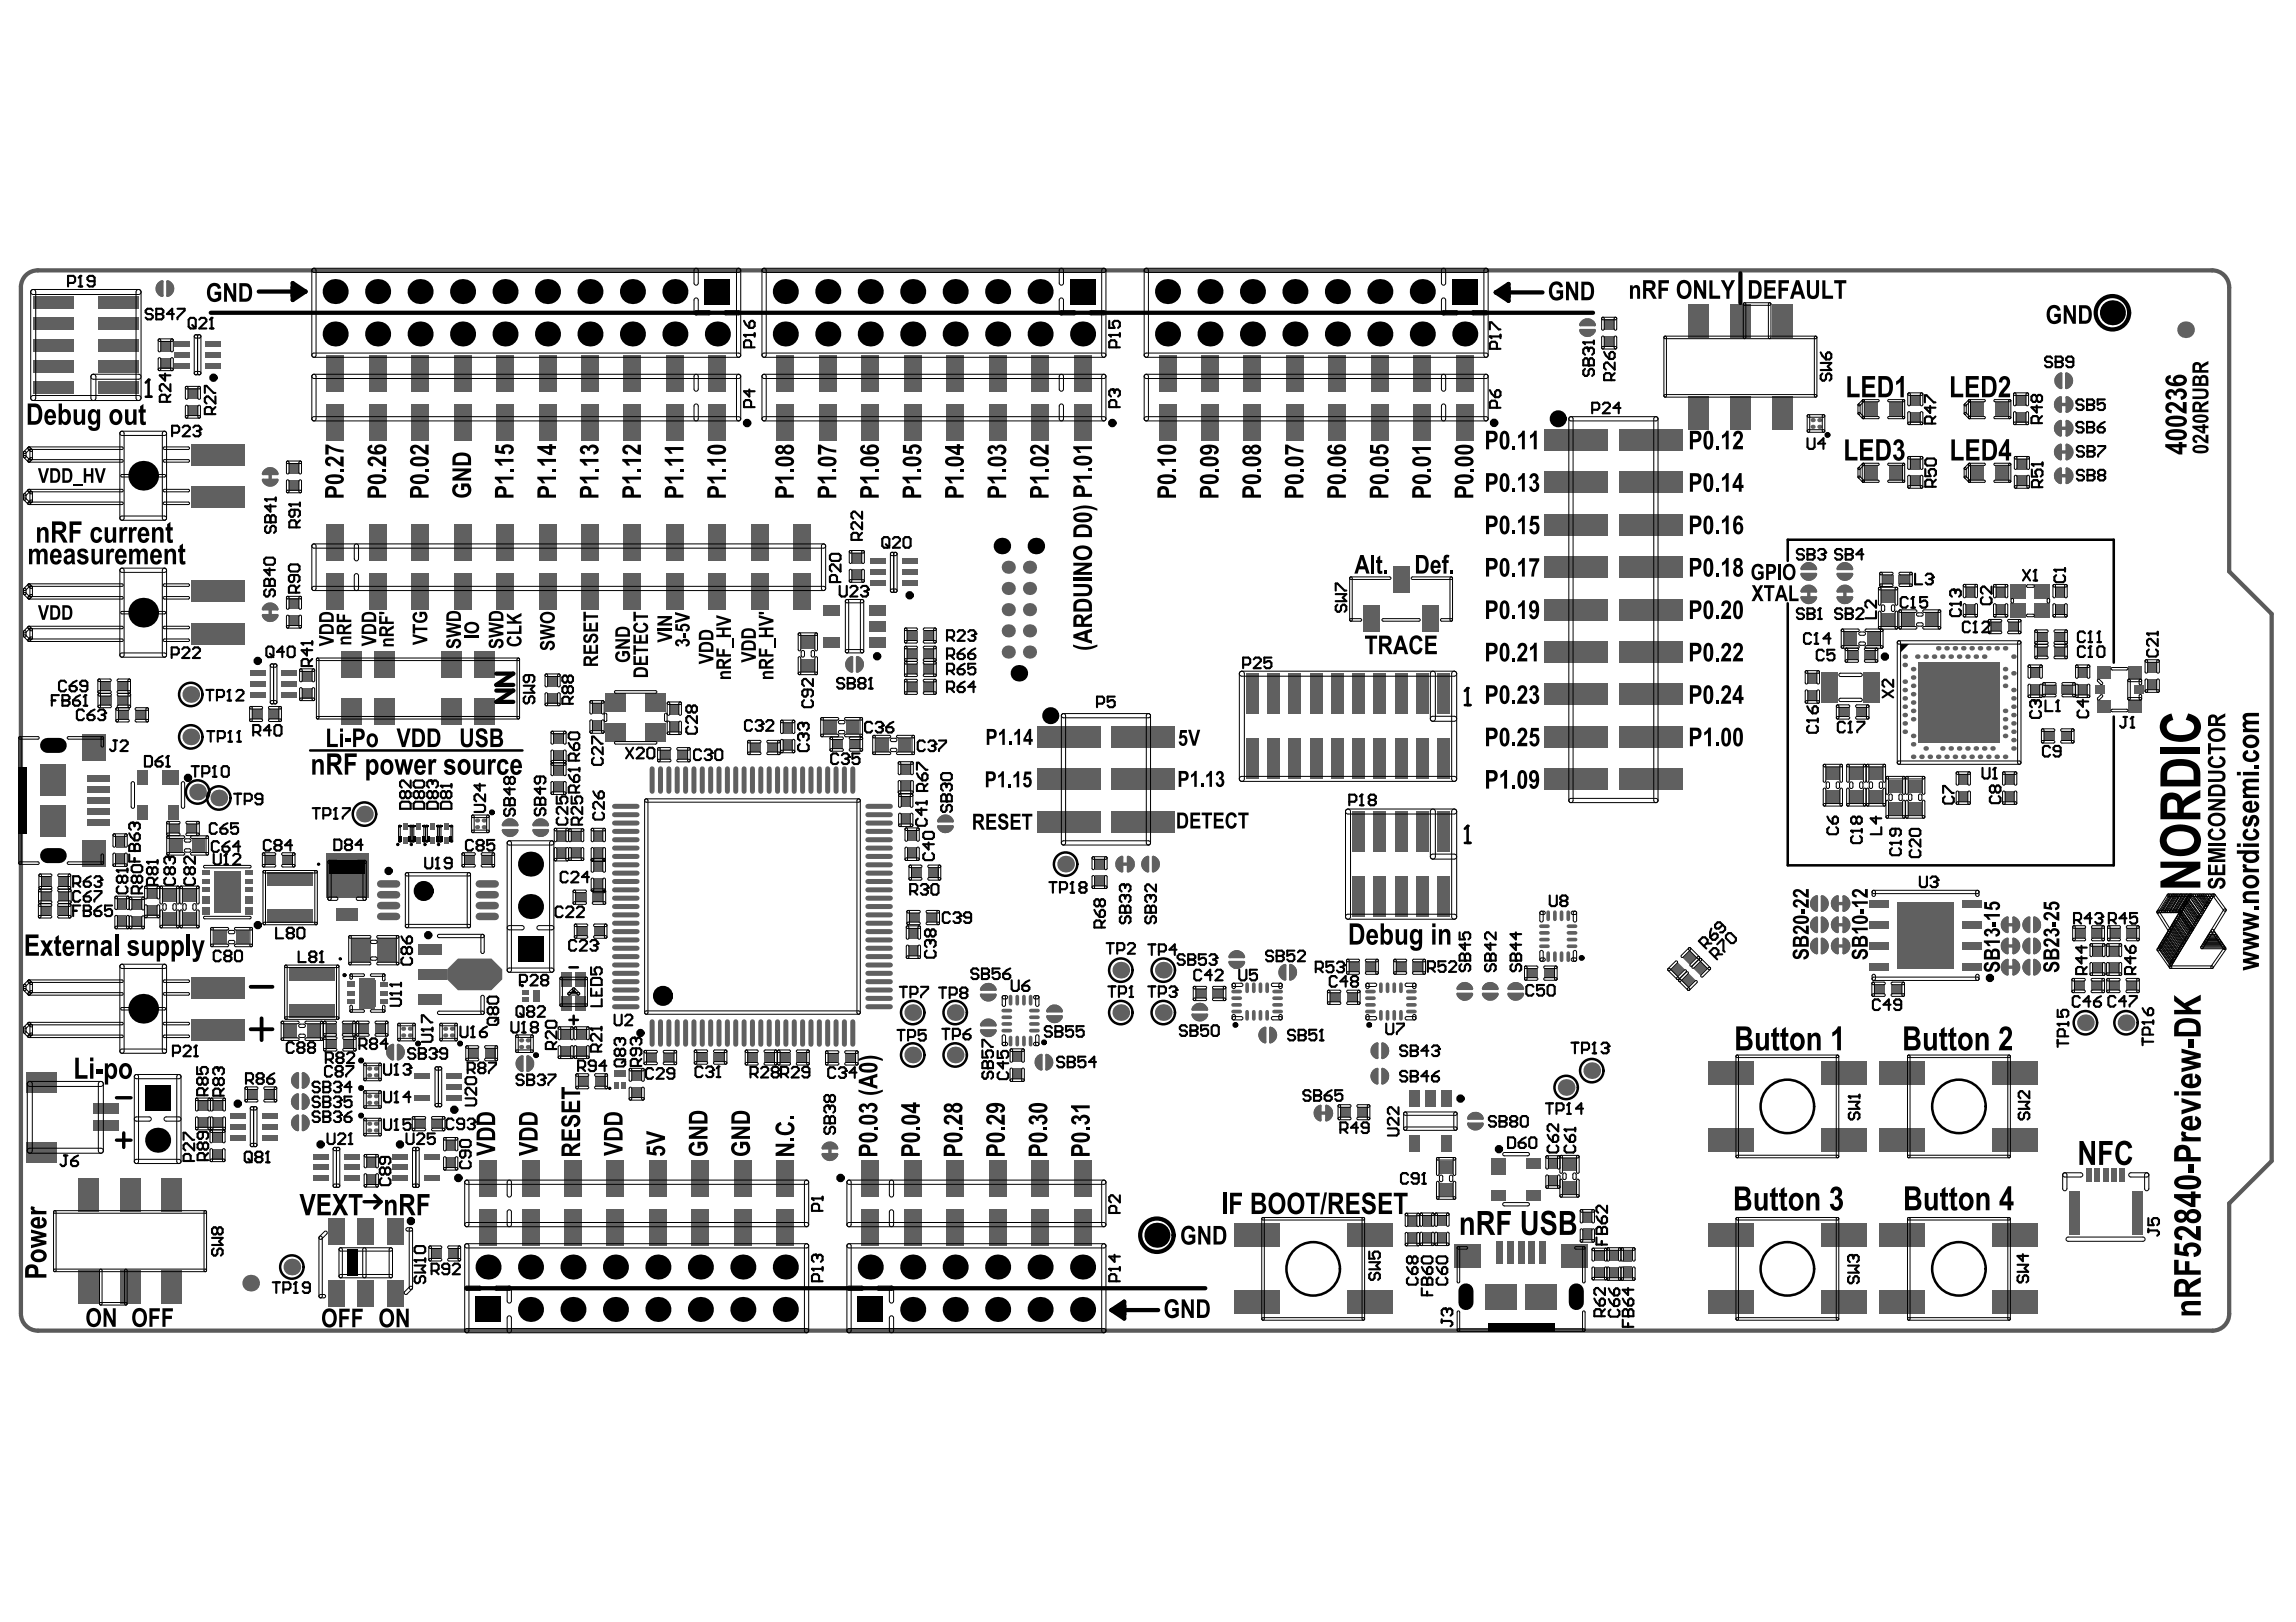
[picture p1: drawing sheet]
<svg xmlns="http://www.w3.org/2000/svg" width="297mm" height="210mm" viewBox="0 0 297 210" stroke-linecap="round" stroke-linejoin="round" font-family="sans-serif">
<path d="M3.4 35.6l.4-.3 .5-.2 .6-.1h281.3a2.2 2.2 0 0 1 2.2 2.2v36.8l5.5 5.4v70.8l-5.5 5.5v14.3a2.17 2.17 0 0 1-2.1 2.2h-281.4a2.2 2.2 0 0 1-2.2-2.2v-132.9l.1-.5 .2-.6z" fill="none" stroke="#5a5a5a" stroke-width=".55"/>
<g fill="#606060">
<path d="M21.5 36.4l.2-.1a1.08 1.08 0 0 1 .8 1.1 1.08 1.08 0 0 1-.9 1z"/>
<path d="M39 141.6l.2-.1a1.08 1.08 0 0 1 .9 1.1 1.08 1.08 0 0 1-1 1z"/>
<path d="M39 138.9l.2-.2a1.08 1.08 0 0 1 .9 1.1 1.08 1.08 0 0 1-1 1.1z"/>
<path d="M65 107.3h1.9l.2 .1a1.08 1.08 0 0 1-1.1 .9 1.08 1.08 0 0 1-1-1z"/>
<path d="M106.5 148.2a1.07 1.07 0 0 1 1.1-.5 1.07 1.07 0 0 1 .8 1l-2 .1-.1-.2z"/>
<path d="M110.7 85l.2-.1a1.08 1.08 0 0 1 .9 1.1 1.08 1.08 0 0 1-1 1z"/>
<path d="M109.6 85.3a.71 .71 0 0 1 .7-.4l.1 2-.2 .2a1.12 1.12 0 0 1-.6-1.8z"/>
<path d="M126.8 133.2h2l.2 .1a1.08 1.08 0 0 1-1.2 .9 1.08 1.08 0 0 1-1-1z"/>
<path d="M126.8 128.6h2l.2 .1a1.08 1.08 0 0 1-1.2 .9 1.08 1.08 0 0 1-1-1z"/>
<path d="M135.5 130.5a1.07 1.07 0 0 1 1.2-.5 1.07 1.07 0 0 1 .8 1h-2l-.2-.1z"/>
<path d="M144.6 111.1a.71 .71 0 0 1 .7-.3v2l-.1 .1a1.12 1.12 0 0 1-.6-1.8z"/>
<path d="M145.8 110.9l.1-.2a1.08 1.08 0 0 1 .9 1.1 1.08 1.08 0 0 1-1 1.1z"/>
<path d="M149 110.9l.2-.2a1.08 1.08 0 0 1 .8 1.1 1.08 1.08 0 0 1-.9 1.1z"/>
<path d="M154.2 131.2l2-.1 .1 .2a1.08 1.08 0 0 1-1.1 .9 1.08 1.08 0 0 1-1-1z"/>
<path d="M154.3 130.3a1.07 1.07 0 0 1 1.2-.5 1.07 1.07 0 0 1 .8 1h-2l-.2-.1z"/>
<path d="M159 124.4l1.9-.1 .2 .2a1.08 1.08 0 0 1-1.1 .9 1.08 1.08 0 0 1-1-1z"/>
<path d="M163.1 133.2a.71 .71 0 0 1 .7-.3v2l-.1 .1a1.12 1.12 0 0 1-.6-1.8z"/>
<path d="M164.2 133l.1-.1a1.08 1.08 0 0 1 .9 1.1 1.08 1.08 0 0 1-1 1z"/>
<path d="M166.8 124.9l.1-.2a1.08 1.08 0 0 1 .9 1.1 1.08 1.08 0 0 1-1 1.1z"/>
<path d="M171.4 143.1l.2-.1a1.08 1.08 0 0 1 .9 1.1 1.08 1.08 0 0 1-1 1z"/>
<path d="M177.6 138.6a.71 .71 0 0 1 .7-.4v2l-.1 .2a1.12 1.12 0 0 1-.6-1.8z"/>
<path d="M190 144.4a1.07 1.07 0 0 1 1.1-.5 1.07 1.07 0 0 1 .8 1h-2l-.1-.1z"/>
<path d="M188.5 128.5h1.9l.2 .1a1.08 1.08 0 0 1-1.1 .9 1.08 1.08 0 0 1-1-1z"/>
<path d="M234.4 121.7a.71 .71 0 0 1 .7-.3l.1 2-.2 .1a1.12 1.12 0 0 1-.6-1.8z"/>
<path d="M234.4 116.2a.71 .71 0 0 1 .7-.3l.1 2-.2 .1a1.12 1.12 0 0 1-.6-1.8z"/>
<path d="M233 77.2l1.9-.1 .2 .2a1.08 1.08 0 0 1-1.1 .9 1.08 1.08 0 0 1-1-1z"/>
<path d="M233.1 76.1a1.07 1.07 0 0 1 1.1-.4 1.07 1.07 0 0 1 .8 .9l-1.9 .1-.2-.2z"/>
<path d="M233.1 73.2a1.07 1.07 0 0 1 1.1-.4 1.07 1.07 0 0 1 .8 .9l-1.9 .1-.2-.2z"/>
<path d="M233 74.2l1.9-.1 .2 .2a1.08 1.08 0 0 1-1.1 .9 1.08 1.08 0 0 1-1-1z"/>
<path d="M237.1 121.7a.71 .71 0 0 1 .7-.3l.1 2-.2 .1a1.12 1.12 0 0 1-.6-1.8z"/>
<path d="M238.3 121.5l.2-.2a1.08 1.08 0 0 1 .9 1.1 1.08 1.08 0 0 1-1 1.1z"/>
<path d="M237.1 116.2a.71 .71 0 0 1 .7-.3l.1 2-.2 .1a1.12 1.12 0 0 1-.6-1.8z"/>
<path d="M238.3 116l.2-.2a1.08 1.08 0 0 1 .9 1.1 1.08 1.08 0 0 1-1 1.1z"/>
<path d="M237.6 77.2l2-.1 .2 .2a1.08 1.08 0 0 1-1.1 .9 1.08 1.08 0 0 1-1.1-1z"/>
<path d="M237.8 76.1a1.07 1.07 0 0 1 1.1-.4 1.07 1.07 0 0 1 .8 .9l-2 .1-.1-.2z"/>
<path d="M237.8 73.2a1.07 1.07 0 0 1 1.1-.4 1.07 1.07 0 0 1 .8 .9l-2 .1-.1-.2z"/>
<path d="M237.6 74.2l2-.1 .2 .2a1.08 1.08 0 0 1-1.1 .9 1.08 1.08 0 0 1-1.1-1z"/>
<path d="M259.1 124.4a.71 .71 0 0 1 .7-.3l.1 2-.2 .2a1.12 1.12 0 0 1-.6-1.9z"/>
<path d="M260.3 124.2l.2-.1a1.08 1.08 0 0 1 .9 1.1 1.08 1.08 0 0 1-1 1z"/>
<path d="M259.1 121.7a.71 .71 0 0 1 .7-.3l.1 2-.2 .1a1.12 1.12 0 0 1-.6-1.8z"/>
<path d="M260.3 121.5l.2-.2a1.08 1.08 0 0 1 .9 1.1 1.08 1.08 0 0 1-1 1.1z"/>
<path d="M263 124.2l.2-.1a1.08 1.08 0 0 1 .9 1.1 1.08 1.08 0 0 1-1 1z"/>
<path d="M263 121.5l.2-.2a1.08 1.08 0 0 1 .9 1.1 1.08 1.08 0 0 1-1 1.1z"/>
<path d="M266 54.7a.71 .71 0 0 1 .7-.3l.1 2-.2 .1a1.12 1.12 0 0 1-.6-1.8z"/>
<path d="M267.2 54.5l.2-.2a1.08 1.08 0 0 1 .8 1.1 1.08 1.08 0 0 1-.9 1.1z"/>
<path d="M39 144.4l.2-.2a1.08 1.08 0 0 1 .9 1.1 1.08 1.08 0 0 1-1 1z"/>
<path d="M50.2 135.4a.71 .71 0 0 1 .7-.3l.1 2-.2 .1a1.12 1.12 0 0 1-.6-1.8z"/>
<path d="M67 136.9a.71 .71 0 0 1 .7-.3v2l-.1 .1a1.12 1.12 0 0 1-.6-1.8z"/>
<path d="M68.1 136.7l.1-.1a1.08 1.08 0 0 1 .9 1.1 1.08 1.08 0 0 1-1 1z"/>
<path d="M65.1 106.4a1.07 1.07 0 0 1 1.1-.5 1.07 1.07 0 0 1 .8 1h-1.9l-.2-.1z"/>
<path d="M106.3 149.3l2-.1 .2 .2a1.08 1.08 0 0 1-1.2 .8 1.08 1.08 0 0 1-1-.9z"/>
<path d="M126.9 132.3a1.07 1.07 0 0 1 1.2-.5 1.07 1.07 0 0 1 .8 1h-2l-.1-.1z"/>
<path d="M126.9 127.7a1.07 1.07 0 0 1 1.2-.5 1.07 1.07 0 0 1 .8 1h-2l-.1-.1z"/>
<path d="M134.1 136.7a.71 .71 0 0 1 .7-.3l.1 2-.2 .1a1.12 1.12 0 0 1-.6-1.8z"/>
<path d="M135.4 131.4h2l.1 .1a1.08 1.08 0 0 1-1.1 .9 1.08 1.08 0 0 1-1-1z"/>
<path d="M135.2 136.5l.2-.1a1.08 1.08 0 0 1 .9 1.1 1.08 1.08 0 0 1-1 1z"/>
<path d="M159.1 123.5a1.07 1.07 0 0 1 1.1-.5 1.07 1.07 0 0 1 .8 .9l-1.9 .1-.2-.2z"/>
<path d="M177.6 135.3a.71 .71 0 0 1 .7-.4v2l-.1 .2a1.12 1.12 0 0 1-.6-1.8z"/>
<path d="M189.8 145.3h2l.2 .1a1.08 1.08 0 0 1-1.1 .9 1.08 1.08 0 0 1-1.1-1z"/>
<path d="M188.6 127.6a1.07 1.07 0 0 1 1.1-.5 1.07 1.07 0 0 1 .8 1h-1.9l-.2-.1z"/>
<path d="M234.4 119a.71 .71 0 0 1 .7-.4l.1 2-.2 .2a1.12 1.12 0 0 1-.6-1.8z"/>
<path d="M237.1 119a.71 .71 0 0 1 .7-.4l.1 2-.2 .2a1.12 1.12 0 0 1-.6-1.8z"/>
<path d="M238.3 118.7l.2-.1a1.08 1.08 0 0 1 .9 1.1 1.08 1.08 0 0 1-1 1z"/>
<path d="M259.1 119a.71 .71 0 0 1 .7-.4l.1 2-.2 .2a1.12 1.12 0 0 1-.6-1.8z"/>
<path d="M260.3 118.7l.2-.1a1.08 1.08 0 0 1 .9 1.1 1.08 1.08 0 0 1-1 1z"/>
<path d="M263 118.7l.2-.1a1.08 1.08 0 0 1 .9 1.1 1.08 1.08 0 0 1-1 1z"/>
<path d="M266 60.9a.71 .71 0 0 1 .7-.4l.1 2-.2 .2a1.12 1.12 0 0 1-.6-1.8z"/>
<path d="M266 57.8a.71 .71 0 0 1 .7-.3l.1 1.9-.2 .2a1.12 1.12 0 0 1-.6-1.8z"/>
<path d="M266 48.6a.71 .71 0 0 1 .8-.4v2l-.1 .2a1.12 1.12 0 0 1-.7-1.8z"/>
<path d="M266 51.6a.71 .71 0 0 1 .7-.3l.1 2-.2 .1a1.12 1.12 0 0 1-.6-1.8z"/>
<path d="M267.2 60.6l.2-.1a1.08 1.08 0 0 1 .8 1.1 1.08 1.08 0 0 1-.9 1z"/>
<path d="M267.2 57.6l.2-.2a1.08 1.08 0 0 1 .8 1.1 1.08 1.08 0 0 1-.9 1z"/>
<path d="M267.2 48.3l.1-.1a1.08 1.08 0 0 1 .9 1.1 1.08 1.08 0 0 1-1 1z"/>
<path d="M267.2 51.4l.2-.1a1.08 1.08 0 0 1 .8 1.1 1.08 1.08 0 0 1-.9 1z"/>
<path d="M34 78.5a1.07 1.07 0 0 1 1.2-.5 1.07 1.07 0 0 1 .8 .9l-2 .1-.1-.2z"/>
<path d="M34 60.9a1.07 1.07 0 0 1 1.2-.4 1.07 1.07 0 0 1 .8 .9l-2 .1-.1-.2z"/>
<path d="M20.4 36.6a.71 .71 0 0 1 .7-.3l.1 2-.2 .1a1.12 1.12 0 0 1-.6-1.8z"/>
<path d="M37.9 141.8a.71 .71 0 0 1 .7-.3l.1 2-.2 .2a1.12 1.12 0 0 1-.6-1.9z"/>
<path d="M37.9 139.1a.71 .71 0 0 1 .7-.3l.1 2-.2 .1a1.12 1.12 0 0 1-.6-1.8z"/>
<path d="M68.9 107.3h2l.1 .1a1.08 1.08 0 0 1-1.1 .9 1.08 1.08 0 0 1-1-1z"/>
<path d="M121.3 106.8h1.9l.2 .1a1.08 1.08 0 0 1-1.1 .9 1.08 1.08 0 0 1-1-1z"/>
<path d="M147.9 111.1a.71 .71 0 0 1 .7-.3l.1 2-.2 .1a1.12 1.12 0 0 1-.6-1.8z"/>
<path d="M170.2 143.3a.71 .71 0 0 1 .7-.3l.1 2-.2 .1a1.12 1.12 0 0 1-.6-1.8z"/>
<path d="M165.7 125.1a.71 .71 0 0 1 .7-.3v2l-.1 .1a1.12 1.12 0 0 1-.6-1.8z"/>
<path d="M178.7 138.3l.1-.1a1.08 1.08 0 0 1 .9 1.1 1.08 1.08 0 0 1-1 1z"/>
<path d="M191.8 128.5h1.9l.2 .1a1.08 1.08 0 0 1-1.1 .9 1.08 1.08 0 0 1-1-1z"/>
<path d="M195.1 128.5h1.9l.2 .1a1.08 1.08 0 0 1-1.1 .9 1.08 1.08 0 0 1-1-1z"/>
<path d="M204.5 41.7a1.07 1.07 0 0 1 1.1-.5 1.07 1.07 0 0 1 .8 1h-2l-.1-.1z"/>
<path d="M204.3 42.6h2l.2 .1a1.08 1.08 0 0 1-1.1 .9 1.08 1.08 0 0 1-1.1-1z"/>
<path d="M235.5 121.5l.2-.2a1.08 1.08 0 0 1 .9 1.1 1.08 1.08 0 0 1-1 1.1z"/>
<path d="M235.5 116l.2-.2a1.08 1.08 0 0 1 .9 1.1 1.08 1.08 0 0 1-1 1.1z"/>
<path d="M261.9 124.4a.71 .71 0 0 1 .7-.3l.1 2-.2 .2a1.12 1.12 0 0 1-.6-1.9z"/>
<path d="M261.9 121.7a.71 .71 0 0 1 .7-.3l.1 2-.2 .1a1.12 1.12 0 0 1-.6-1.8z"/>
<path d="M33.9 79.5h2l.1 .1a1.08 1.08 0 0 1-1.1 .9 1.08 1.08 0 0 1-1-1z"/>
<path d="M33.9 62l2-.1 .1 .2a1.08 1.08 0 0 1-1.1 .9 1.08 1.08 0 0 1-1-1z"/>
<path d="M37.9 144.6a.71 .71 0 0 1 .7-.3l.1 1.9-.2 .2a1.12 1.12 0 0 1-.6-1.8z"/>
<path d="M51.3 135.2l.2-.1a1.08 1.08 0 0 1 .9 1.1 1.08 1.08 0 0 1-1 1z"/>
<path d="M69 106.4a1.07 1.07 0 0 1 1.2-.5 1.07 1.07 0 0 1 .8 1h-2l-.1-.1z"/>
<path d="M121.4 105.9a1.07 1.07 0 0 1 1.2-.5 1.07 1.07 0 0 1 .8 1h-2l-.2-.1z"/>
<path d="M178.7 135l.1-.1a1.08 1.08 0 0 1 .9 1.1 1.08 1.08 0 0 1-1 1z"/>
<path d="M191.9 127.6a1.07 1.07 0 0 1 1.1-.5 1.07 1.07 0 0 1 .8 1h-1.9l-.2-.1z"/>
<path d="M195.2 127.6a1.07 1.07 0 0 1 1.1-.5 1.07 1.07 0 0 1 .8 1h-1.9l-.2-.1z"/>
<path d="M235.5 118.7l.2-.1a1.08 1.08 0 0 1 .9 1.1 1.08 1.08 0 0 1-1 1z"/>
<path d="M261.9 119a.71 .71 0 0 1 .7-.4l.1 2-.2 .2a1.12 1.12 0 0 1-.6-1.8z"/>
<path d="M57.8 125.4l1.4-1.4h4.4l1.4 1.4v1.3l-1.4 1.4h-4.4l-1.4-1.4z"/>
</g>
<g fill="none" stroke="#606060" stroke-width=".44">
<path d="M266.3 58.5h1.4M266.3 55.4h1.4M266.3 52.3h1.4M35 61v1.4M35 78.5v1.5M234 76.2v1.4M238.7 76.2v1.4M266.3 61.6h1.4M144.8 111.8h1.5M237.4 119.7h1.5M237.4 116.9h1.5M259.4 119.7h1.4"/>
<path d="M237.4 122.4h1.5M259.4 122.4h1.4M259.4 125.2h1.4M107.4 148.3v1.4M170.5 144h1.4"/>
</g>
<path d="M46.5 126.8h2.1v3.4h-2.1z" fill-rule="evenodd" fill="#606060"/>
<g fill="none" stroke="#606060" stroke-width=".33">
<path d="M21 36.4a.96 .96 0 0 0-.7 .9 .96 .96 0 0 0 .7 1M21.7 36.4a.96 .96 0 0 1 .7 .9 .96 .96 0 0 1-.7 1M204.5 42.1a.96 .96 0 0 1 .9-.8 .96 .96 0 0 1 .9 .8M204.5 42.7a.96 .96 0 0 0 .9 .7 .96 .96 0 0 0 .9-.7M266.6 54.5a.96 .96 0 0 0-.7 .9 .96 .96 0 0 0 .7 .9M266.6 57.6a.96 .96 0 0 0-.7 .9 .96 .96 0 0 0 .7 .9M266.6 51.4a.96 .96 0 0 0-.7 .9 .96 .96 0 0 0 .7 1M266.7 48.3a.96 .96 0 0 0-.8 1 .96 .96 0 0 0 .8 .9M267.3 48.3a.96 .96 0 0 1 .7 1 .96 .96 0 0 1-.7 .9M267.4 54.5a.96 .96 0 0 1 .7 .9 .96 .96 0 0 1-.7 .9M267.4 57.6a.96 .96 0 0 1 .7 .9 .96 .96 0 0 1-.7 .9M267.4 51.4a.96 .96 0 0 1 .7 .9 .96 .96 0 0 1-.7 1"/>
<path d="M34 78.8a.96 .96 0 0 1 1-.7 .96 .96 0 0 1 .9 .7M34 61.3a.96 .96 0 0 1 1-.7 .96 .96 0 0 1 .9 .7M34 79.6a.96 .96 0 0 0 1 .7 .96 .96 0 0 0 .9-.7M34 62.1a.96 .96 0 0 0 1 .7 .96 .96 0 0 0 .9-.7M233.1 77.3a.96 .96 0 0 0 .9 .7 .96 .96 0 0 0 .9-.7M233.1 76.5a.96 .96 0 0 1 .9-.7 .96 .96 0 0 1 .9 .7M233.1 73.6a.96 .96 0 0 1 .9-.7 .96 .96 0 0 1 .9 .7M233.1 74.3a.96 .96 0 0 0 .9 .7 .96 .96 0 0 0 .9-.7M237.7 77.3a.96 .96 0 0 0 1 .7 .96 .96 0 0 0 .9-.7M237.7 76.5a.96 .96 0 0 1 1-.7 .96 .96 0 0 1 .9 .7M237.7 73.6a.96 .96 0 0 1 1-.7 .96 .96 0 0 1 .9 .7M237.7 74.3a.96 .96 0 0 0 1 .7 .96 .96 0 0 0 .9-.7"/>
<path d="M266.6 60.6a.96 .96 0 0 0-.7 1 .96 .96 0 0 0 .7 .9M267.4 60.6a.96 .96 0 0 1 .7 1 .96 .96 0 0 1-.7 .9M110.2 85a.96 .96 0 0 0-.7 1 .96 .96 0 0 0 .7 .9M110.9 85a.96 .96 0 0 1 .7 1 .96 .96 0 0 1-.7 .9M65.1 107.4a.96 .96 0 0 0 .9 .8 .96 .96 0 0 0 .9-.8M65.1 106.8a.96 .96 0 0 1 .9-.7 .96 .96 0 0 1 .9 .7M69 107.4a.96 .96 0 0 0 1 .8 .96 .96 0 0 0 .9-.8M69 106.8a.96 .96 0 0 1 1-.7 .96 .96 0 0 1 .9 .7M121.4 106.9a.96 .96 0 0 0 .9 .8 .96 .96 0 0 0 .9-.8M121.4 106.3a.96 .96 0 0 1 .9-.7 .96 .96 0 0 1 .9 .7M145.2 110.9a.96 .96 0 0 0-.8 .9 .96 .96 0 0 0 .8 1M145.9 110.9a.96 .96 0 0 1 .8 .9 .96 .96 0 0 1-.8 1"/>
<path d="M148.5 110.9a.96 .96 0 0 0-.7 .9 .96 .96 0 0 0 .7 1M149.2 110.9a.96 .96 0 0 1 .7 .9 .96 .96 0 0 1-.7 1M235 118.7a.96 .96 0 0 0-.7 1 .96 .96 0 0 0 .7 .9M235 116a.96 .96 0 0 0-.7 .9 .96 .96 0 0 0 .7 1M235.7 118.7a.96 .96 0 0 1 .7 1 .96 .96 0 0 1-.7 .9M235.7 116a.96 .96 0 0 1 .7 .9 .96 .96 0 0 1-.7 1M237.7 116a.96 .96 0 0 0-.7 .9 .96 .96 0 0 0 .7 1M237.7 118.7a.96 .96 0 0 0-.7 1 .96 .96 0 0 0 .7 .9M238.5 116a.96 .96 0 0 1 .7 .9 .96 .96 0 0 1-.7 1M238.5 118.7a.96 .96 0 0 1 .7 1 .96 .96 0 0 1-.7 .9M259.7 118.7a.96 .96 0 0 0-.7 1 .96 .96 0 0 0 .7 .9M260.5 118.7a.96 .96 0 0 1 .7 1 .96 .96 0 0 1-.7 .9"/>
<path d="M262.5 118.7a.96 .96 0 0 0-.7 1 .96 .96 0 0 0 .7 .9M263.2 118.7a.96 .96 0 0 1 .7 1 .96 .96 0 0 1-.7 .9M38.5 138.9a.96 .96 0 0 0-.7 .9 .96 .96 0 0 0 .7 .9M39.2 138.9a.96 .96 0 0 1 .7 .9 .96 .96 0 0 1-.7 .9M50.8 135.2a.96 .96 0 0 0-.7 1 .96 .96 0 0 0 .7 .9M51.5 135.2a.96 .96 0 0 1 .7 1 .96 .96 0 0 1-.7 .9M67.6 136.7a.96 .96 0 0 0-.7 .9 .96 .96 0 0 0 .7 1M68.2 136.7a.96 .96 0 0 1 .8 .9 .96 .96 0 0 1-.8 1M126.9 133.3a.96 .96 0 0 0 1 .8 .96 .96 0 0 0 .9-.8M126.9 128.7a.96 .96 0 0 0 1 .8 .96 .96 0 0 0 .9-.8M126.9 132.7a.96 .96 0 0 1 1-.7 .96 .96 0 0 1 .9 .7M126.9 128.1a.96 .96 0 0 1 1-.8 .96 .96 0 0 1 .9 .8"/>
<path d="M134.7 136.5a.96 .96 0 0 0-.7 1 .96 .96 0 0 0 .7 .9M135.4 136.5a.96 .96 0 0 1 .7 1 .96 .96 0 0 1-.7 .9M135.5 130.9a.96 .96 0 0 1 .9-.8 .96 .96 0 0 1 1 .8M135.5 131.5a.96 .96 0 0 0 .9 .8 .96 .96 0 0 0 1-.8M154.3 131.3a.96 .96 0 0 0 .9 .7 .96 .96 0 0 0 1-.7M154.3 130.7a.96 .96 0 0 1 .9-.8 .96 .96 0 0 1 1 .8M159.1 124.5a.96 .96 0 0 0 .9 .7 .96 .96 0 0 0 .9-.7M159.1 123.8a.96 .96 0 0 1 .9-.7 .96 .96 0 0 1 .9 .7M163.7 133a.96 .96 0 0 0-.7 .9 .96 .96 0 0 0 .7 1M164.3 133a.96 .96 0 0 1 .8 .9 .96 .96 0 0 1-.8 1M166.3 124.9a.96 .96 0 0 0-.8 .9 .96 .96 0 0 0 .8 1M166.9 124.9a.96 .96 0 0 1 .7 .9 .96 .96 0 0 1-.7 1"/>
<path d="M178.2 138.3a.96 .96 0 0 0-.7 1 .96 .96 0 0 0 .7 .9M178.2 135a.96 .96 0 0 0-.7 1 .96 .96 0 0 0 .7 .9M178.8 138.3a.96 .96 0 0 1 .8 1 .96 .96 0 0 1-.8 .9M178.8 135a.96 .96 0 0 1 .8 1 .96 .96 0 0 1-.8 .9M188.6 128.6a.96 .96 0 0 0 .9 .7 .96 .96 0 0 0 .9-.7M188.6 128a.96 .96 0 0 1 .9-.8 .96 .96 0 0 1 .9 .8M191.9 128.6a.96 .96 0 0 0 .9 .7 .96 .96 0 0 0 .9-.7M191.9 128a.96 .96 0 0 1 .9-.8 .96 .96 0 0 1 .9 .8M195.2 128.6a.96 .96 0 0 0 .9 .7 .96 .96 0 0 0 .9-.7M195.2 128a.96 .96 0 0 1 .9-.8 .96 .96 0 0 1 .9 .8M235 121.5a.96 .96 0 0 0-.7 .9 .96 .96 0 0 0 .7 .9M235.7 121.5a.96 .96 0 0 1 .7 .9 .96 .96 0 0 1-.7 .9"/>
<path d="M237.7 121.5a.96 .96 0 0 0-.7 .9 .96 .96 0 0 0 .7 .9M238.5 121.5a.96 .96 0 0 1 .7 .9 .96 .96 0 0 1-.7 .9M259.7 124.2a.96 .96 0 0 0-.7 1 .96 .96 0 0 0 .7 .9M259.7 121.5a.96 .96 0 0 0-.7 .9 .96 .96 0 0 0 .7 .9M260.5 124.2a.96 .96 0 0 1 .7 1 .96 .96 0 0 1-.7 .9M260.5 121.5a.96 .96 0 0 1 .7 .9 .96 .96 0 0 1-.7 .9M262.5 124.2a.96 .96 0 0 0-.7 1 .96 .96 0 0 0 .7 .9M262.5 121.5a.96 .96 0 0 0-.7 .9 .96 .96 0 0 0 .7 .9M263.2 124.2a.96 .96 0 0 1 .7 1 .96 .96 0 0 1-.7 .9M263.2 121.5a.96 .96 0 0 1 .7 .9 .96 .96 0 0 1-.7 .9M38.5 141.6a.96 .96 0 0 0-.7 1 .96 .96 0 0 0 .7 .9M38.5 144.4a.96 .96 0 0 0-.7 .9 .96 .96 0 0 0 .7 .9"/>
<path d="M39.2 141.6a.96 .96 0 0 1 .7 1 .96 .96 0 0 1-.7 .9M39.2 144.4a.96 .96 0 0 1 .7 .9 .96 .96 0 0 1-.7 .9M106.4 148.6a.96 .96 0 0 1 1-.7 .96 .96 0 0 1 .9 .7M106.4 149.4a.96 .96 0 0 0 1 .7 .96 .96 0 0 0 .9-.7M170.8 143.1a.96 .96 0 0 0-.7 .9 .96 .96 0 0 0 .7 1M171.6 143.1a.96 .96 0 0 1 .7 .9 .96 .96 0 0 1-.7 1M189.9 144.8a.96 .96 0 0 1 1-.8 .96 .96 0 0 1 .9 .8M189.9 145.4a.96 .96 0 0 0 1 .7 .96 .96 0 0 0 .9-.7"/>
</g>
<g fill="#000">
<circle cx="43.4" cy="37.7" r="1.62"/>
<circle cx="48.9" cy="37.7" r="1.62"/>
<circle cx="54.3" cy="37.7" r="1.62"/>
<circle cx="59.8" cy="37.7" r="1.62"/>
<circle cx="65.3" cy="37.7" r="1.62"/>
<circle cx="70.8" cy="37.7" r="1.62"/>
<circle cx="76.3" cy="37.7" r="1.62"/>
<circle cx="81.8" cy="37.7" r="1.62"/>
<circle cx="87.3" cy="37.7" r="1.62"/>
<circle cx="101.6" cy="37.7" r="1.62"/>
<circle cx="107.1" cy="37.7" r="1.62"/>
<circle cx="112.6" cy="37.7" r="1.62"/>
<circle cx="118.1" cy="37.7" r="1.62"/>
<circle cx="123.6" cy="37.7" r="1.62"/>
<circle cx="129.1" cy="37.7" r="1.62"/>
<circle cx="134.6" cy="37.7" r="1.62"/>
<circle cx="151" cy="37.7" r="1.62"/>
<circle cx="156.5" cy="37.7" r="1.62"/>
<circle cx="162" cy="37.7" r="1.62"/>
<circle cx="167.5" cy="37.7" r="1.62"/>
<circle cx="173" cy="37.7" r="1.62"/>
<circle cx="178.5" cy="37.7" r="1.62"/>
<circle cx="184" cy="37.7" r="1.62"/>
<circle cx="43.4" cy="43.2" r="1.62"/>
<circle cx="48.9" cy="43.2" r="1.62"/>
<circle cx="54.3" cy="43.2" r="1.62"/>
<circle cx="59.8" cy="43.2" r="1.62"/>
<circle cx="65.3" cy="43.2" r="1.62"/>
<circle cx="70.8" cy="43.2" r="1.62"/>
<circle cx="76.3" cy="43.2" r="1.62"/>
<circle cx="81.8" cy="43.2" r="1.62"/>
<circle cx="87.3" cy="43.2" r="1.62"/>
<circle cx="92.8" cy="43.2" r="1.62"/>
<circle cx="101.6" cy="43.2" r="1.62"/>
<circle cx="107.1" cy="43.2" r="1.62"/>
<circle cx="112.6" cy="43.2" r="1.62"/>
<circle cx="118.1" cy="43.2" r="1.62"/>
<circle cx="123.6" cy="43.2" r="1.62"/>
<circle cx="129.1" cy="43.2" r="1.62"/>
<circle cx="134.6" cy="43.2" r="1.62"/>
<circle cx="140.1" cy="43.2" r="1.62"/>
<circle cx="151" cy="43.2" r="1.62"/>
<circle cx="156.5" cy="43.2" r="1.62"/>
<circle cx="162" cy="43.2" r="1.62"/>
<circle cx="167.5" cy="43.2" r="1.62"/>
<circle cx="173" cy="43.2" r="1.62"/>
<circle cx="178.5" cy="43.2" r="1.62"/>
<circle cx="184" cy="43.2" r="1.62"/>
<circle cx="189.5" cy="43.2" r="1.62"/>
<circle cx="273.3" cy="40.5" r="1.62"/>
<circle cx="18.5" cy="79.3" r="1.92"/>
<circle cx="18.5" cy="61.6" r="1.92"/>
<circle cx="129.6" cy="70.7" r="1.07"/>
<circle cx="134" cy="70.7" r="1.07"/>
<circle cx="131.8" cy="87.1" r="1.07"/>
<circle cx="249.6" cy="87" r=".66"/>
<circle cx="249.6" cy="94.8" r=".66"/>
<circle cx="249.6" cy="92.2" r=".66"/>
<circle cx="249.6" cy="89.6" r=".66"/>
<circle cx="252.2" cy="87" r=".66"/>
<circle cx="252.2" cy="94.8" r=".66"/>
<circle cx="252.2" cy="92.2" r=".66"/>
<circle cx="252.2" cy="89.6" r=".66"/>
<circle cx="254.8" cy="87" r=".66"/>
<circle cx="254.8" cy="92.2" r=".66"/>
<circle cx="254.8" cy="94.8" r=".66"/>
<circle cx="254.8" cy="89.6" r=".66"/>
<circle cx="257.3" cy="87" r=".66"/>
<circle cx="257.3" cy="94.8" r=".66"/>
<circle cx="257.3" cy="92.2" r=".66"/>
<circle cx="257.3" cy="89.6" r=".66"/>
<circle cx="68.6" cy="117.3" r="1.62"/>
<circle cx="68.6" cy="111.8" r="1.62"/>
<circle cx="247" cy="117.8" r=".66"/>
<circle cx="247" cy="120" r=".66"/>
<circle cx="249.1" cy="117.8" r=".66"/>
<circle cx="249.1" cy="120" r=".66"/>
<circle cx="251.3" cy="117.8" r=".66"/>
<circle cx="251.3" cy="120" r=".66"/>
<circle cx="18.5" cy="130.5" r="1.92"/>
<circle cx="247" cy="122.1" r=".66"/>
<circle cx="247" cy="124.3" r=".66"/>
<circle cx="249.1" cy="122.1" r=".66"/>
<circle cx="249.1" cy="124.3" r=".66"/>
<circle cx="251.3" cy="122.1" r=".66"/>
<circle cx="251.3" cy="124.3" r=".66"/>
<circle cx="20.4" cy="147.6" r="1.62"/>
<circle cx="149.7" cy="159.9" r="1.62"/>
<circle cx="63.1" cy="164" r="1.62"/>
<circle cx="68.6" cy="169.5" r="1.62"/>
<circle cx="68.6" cy="164" r="1.62"/>
<circle cx="74.1" cy="164" r="1.62"/>
<circle cx="74.1" cy="169.5" r="1.62"/>
<circle cx="79.6" cy="169.5" r="1.62"/>
<circle cx="79.6" cy="164" r="1.62"/>
<circle cx="85.1" cy="164" r="1.62"/>
<circle cx="85.1" cy="169.5" r="1.62"/>
<circle cx="90.6" cy="164" r="1.62"/>
<circle cx="90.6" cy="169.5" r="1.62"/>
<circle cx="96.1" cy="169.5" r="1.62"/>
<circle cx="96.1" cy="164" r="1.62"/>
<circle cx="101.6" cy="164" r="1.62"/>
<circle cx="101.6" cy="169.5" r="1.62"/>
<circle cx="112.6" cy="164" r="1.62"/>
<circle cx="118.1" cy="169.5" r="1.62"/>
<circle cx="118.1" cy="164" r="1.62"/>
<circle cx="123.6" cy="169.5" r="1.62"/>
<circle cx="123.6" cy="164" r="1.62"/>
<circle cx="129.1" cy="164" r="1.62"/>
<circle cx="129.1" cy="169.5" r="1.62"/>
<circle cx="134.6" cy="164" r="1.62"/>
<circle cx="134.6" cy="169.5" r="1.62"/>
<circle cx="140.1" cy="169.5" r="1.62"/>
<circle cx="140.1" cy="164" r="1.62"/>
</g>
<path d="M6.2 96.5h1.5M6.2 110.7h1.5M189.7 167.1v1.5M203.9 167.1v1.5" fill="none" stroke="#000" stroke-width="1.9"/>
<g fill="#000">
<path d="M91.2 36.1h3.2v3.3h-3.2z" fill-rule="evenodd"/>
<path d="M138.4 36.1h3.3v3.3h-3.3z" fill-rule="evenodd"/>
<path d="M187.9 36.1h3.2v3.3h-3.2z" fill-rule="evenodd"/>
<path d="M67 121.2h3.3v3.2h-3.3z" fill-rule="evenodd"/>
<path d="M18.8 140.4h3.2v3.3h-3.2z" fill-rule="evenodd"/>
<path d="M61.5 167.8h3.3v3.3h-3.3z" fill-rule="evenodd"/>
<path d="M111 167.8h3.2v3.3h-3.2z" fill-rule="evenodd"/>
</g>
<g fill="#606060">
<path d="M5.4 115.5h1.3v1h-1.3z" fill-rule="evenodd"/>
<path d="M5.3 117.3h1.5v1.1h-1.5z" fill-rule="evenodd"/>
<path d="M15 108.3h1.1v1.4h-1.1z" fill-rule="evenodd"/>
<path d="M13.1 90.1h1.4v1.1h-1.4z" fill-rule="evenodd"/>
<path d="M17.1 116.4h1.2v1.3h-1.2z" fill-rule="evenodd"/>
<path d="M19.1 117.1h1.2v1.3h-1.2z" fill-rule="evenodd"/>
<path d="M21.1 115.1h1.7v1.6h-1.7z" fill-rule="evenodd"/>
<path d="M21.9 106.7h1.3v1.1h-1.3z" fill-rule="evenodd"/>
<path d="M22.5 46.9h2v.8h-2z" fill-rule="evenodd"/>
<path d="M22.5 45.5h2v.8h-2z" fill-rule="evenodd"/>
<path d="M27.5 146.5h1.2v1.3h-1.2z" fill-rule="evenodd"/>
<path d="M27.6 142.4h1.2v1.3h-1.2z" fill-rule="evenodd"/>
<path d="M25.7 142.4h1.2v1.3h-1.2z" fill-rule="evenodd"/>
<path d="M27.7 120.4h1.6v1.7h-1.6z" fill-rule="evenodd"/>
<path d="M26.2 117.4h.9v1h-.9z" fill-rule="evenodd"/>
<path d="M26.2 116h.9v1h-.9z" fill-rule="evenodd"/>
<path d="M26.2 112.7h.9v.5h-.9z" fill-rule="evenodd"/>
<path d="M26.2 113.8h.9v.5h-.9z" fill-rule="evenodd"/>
<path d="M26.6 45.5h2v.8h-2z" fill-rule="evenodd"/>
<path d="M26.6 46.9h2v.8h-2z" fill-rule="evenodd"/>
<path d="M29.8 146.8h1.9v.8h-1.9z" fill-rule="evenodd"/>
<path d="M29.8 144h1.9v.8h-1.9z" fill-rule="evenodd"/>
<path d="M30.6 120.4h1.6v1.7h-1.6z" fill-rule="evenodd"/>
<path d="M31.7 117.4h.9v1h-.9z" fill-rule="evenodd"/>
<path d="M31.7 116h.9v1h-.9z" fill-rule="evenodd"/>
<path d="M31.7 113.8h.9v.5h-.9z" fill-rule="evenodd"/>
<path d="M31.7 112.7h.9v.5h-.9z" fill-rule="evenodd"/>
<path d="M36.5 110.7h1.3v1.1h-1.3z" fill-rule="evenodd"/>
<path d="M34.3 110.7h1.3v1.1h-1.3z" fill-rule="evenodd"/>
<path d="M40.5 152.1h1.9v.8h-1.9z" fill-rule="evenodd"/>
<path d="M40.5 150.7h1.9v.7h-1.9z" fill-rule="evenodd"/>
<path d="M39.1 89h1.2v1.3h-1.2z" fill-rule="evenodd"/>
<path d="M39.1 86.9h1.2v1.3h-1.2z" fill-rule="evenodd"/>
<path d="M44.6 150.7h2v.7h-2z" fill-rule="evenodd"/>
<path d="M44.6 152.1h2v.8h-2z" fill-rule="evenodd"/>
<path d="M44.4 134.6h1.3v1h-1.3z" fill-rule="evenodd"/>
<path d="M44.9 128.2h1v.6h-1z" fill-rule="evenodd"/>
<path d="M44.9 129.3h1v.6h-1z" fill-rule="evenodd"/>
<path d="M44.9 126.9h1v.8h-1z" fill-rule="evenodd"/>
<path d="M47.5 151.9h1.1v1.3h-1.1z" fill-rule="evenodd"/>
<path d="M49.2 129.3h.9v.6h-.9z" fill-rule="evenodd"/>
<path d="M49.2 128.2h.9v.6h-.9z" fill-rule="evenodd"/>
<path d="M49.2 127.2h.9v.5h-.9z" fill-rule="evenodd"/>
<path d="M53.7 141.7h1.9v.7h-1.9z" fill-rule="evenodd"/>
<path d="M53.7 138.9h1.9v.7h-1.9z" fill-rule="evenodd"/>
<path d="M52.2 108.4h.5v.8h-.5z" fill-rule="evenodd"/>
<path d="M52.2 106.6h.5v.8h-.5z" fill-rule="evenodd"/>
<path d="M53.9 108.4h.6v.8h-.6z" fill-rule="evenodd"/>
<path d="M53.9 106.6h.6v.8h-.6z" fill-rule="evenodd"/>
<path d="M58 161.6h1.3v1.2h-1.3z" fill-rule="evenodd"/>
<path d="M57.8 147.6h1v1.3h-1z" fill-rule="evenodd"/>
<path d="M57.8 141.7h1.9v.7h-1.9z" fill-rule="evenodd"/>
<path d="M57.8 138.9h1.9v.7h-1.9z" fill-rule="evenodd"/>
<path d="M57.4 108.4h.6v.8h-.6z" fill-rule="evenodd"/>
<path d="M57.4 106.6h.6v.8h-.6z" fill-rule="evenodd"/>
</g>
<g fill="#606060">
<circle cx="22" cy="37.3" r=".22"/>
<circle cx="28.3" cy="103.3" r="1.08"/>
<circle cx="35" cy="78.5" r=".22"/>
<circle cx="35" cy="61" r=".22"/>
<circle cx="39.5" cy="142.6" r=".22"/>
<circle cx="39.5" cy="139.8" r=".22"/>
<circle cx="48.6" cy="146.3" r=".27"/>
<circle cx="47.8" cy="146.3" r=".27"/>
<circle cx="48.6" cy="142.7" r=".27"/>
<circle cx="47.8" cy="142.7" r=".27"/>
<circle cx="48.6" cy="141.9" r=".27"/>
<circle cx="47.8" cy="141.9" r=".27"/>
<circle cx="48.6" cy="139.2" r=".27"/>
<circle cx="47.8" cy="139.2" r=".27"/>
<circle cx="48.6" cy="138.3" r=".27"/>
<circle cx="47.8" cy="138.3" r=".27"/>
<circle cx="50.5" cy="136.2" r=".22"/>
<circle cx="52.2" cy="133.1" r=".27"/>
<circle cx="53" cy="133.1" r=".27"/>
<circle cx="52.2" cy="134" r=".27"/>
<circle cx="53" cy="134" r=".27"/>
<circle cx="57.6" cy="133.1" r=".27"/>
<circle cx="58.5" cy="133.1" r=".27"/>
<circle cx="57.6" cy="134" r=".27"/>
<circle cx="58.5" cy="134" r=".27"/>
</g>
<path d="M62 117.2h2.1M62 115.8h2.1" fill="none" stroke="#606060" stroke-width=".97"/>
<g fill="#606060">
<path d="M62.3 110.7h1.3v1.1h-1.3z" fill-rule="evenodd"/>
<path d="M67.5 129.1h.9v.6h-.9z" fill-rule="evenodd"/>
<path d="M72.1 107.6h1.1v1.3h-1.1z" fill-rule="evenodd"/>
<path d="M71.7 99h1.2v1.3h-1.2z" fill-rule="evenodd"/>
<path d="M71.7 95h1.2v1.2h-1.2z" fill-rule="evenodd"/>
<path d="M70.9 89.7h1.2v1.3h-1.2z" fill-rule="evenodd"/>
<path d="M74.8 139.3h1.3v1.2h-1.3z" fill-rule="evenodd"/>
<path d="M74.7 133.2h1.1v1.3h-1.1z" fill-rule="evenodd"/>
<path d="M74.4 129h1.4v1.8h-1.4z" fill-rule="evenodd"/>
<path d="M74.4 125.9h1.4v1.8h-1.4z" fill-rule="evenodd"/>
<path d="M74.7 120h1.3v1h-1.3z" fill-rule="evenodd"/>
<path d="M74.5 115.6h1.3v1h-1.3z" fill-rule="evenodd"/>
<path d="M74 107.6h1.1v1.3h-1.1z" fill-rule="evenodd"/>
<path d="M76.7 93.2h1.1v1.3h-1.1z" fill-rule="evenodd"/>
<path d="M76.7 91.1h1.1v1.2h-1.1z" fill-rule="evenodd"/>
<path d="M80.4 140h.6v.9h-.6z" fill-rule="evenodd"/>
<path d="M79.5 140h.5v.9h-.5z" fill-rule="evenodd"/>
<path d="M79.5 138.5h1.5v.9h-1.5z" fill-rule="evenodd"/>
<path d="M78.4 93.6h2.6v2.3h-2.6z" fill-rule="evenodd"/>
<path d="M78.4 89.7h2.6v2.4h-2.6z" fill-rule="evenodd"/>
<path d="M83.5 93.6h2.6v2.3h-2.6z" fill-rule="evenodd"/>
<path d="M83.5 89.7h2.6v2.4h-2.6z" fill-rule="evenodd"/>
<path d="M101.4 95.7h1v1.3h-1z" fill-rule="evenodd"/>
<path d="M101.4 93.6h1v1.3h-1z" fill-rule="evenodd"/>
<path d="M106.6 93.2h1.6v1.8h-1.6z" fill-rule="evenodd"/>
<path d="M109.9 95.8h1.3v1h-1.3z" fill-rule="evenodd"/>
<path d="M109.5 93.2h1.7v1.8h-1.7z" fill-rule="evenodd"/>
<path d="M110.3 73.7h1.1v1.3h-1.1z" fill-rule="evenodd"/>
<path d="M110.3 71.6h1.1v1.3h-1.1z" fill-rule="evenodd"/>
<path d="M117.9 112.3h1.3v1.2h-1.3z" fill-rule="evenodd"/>
<path d="M120.1 112.3h1.3v1.2h-1.3z" fill-rule="evenodd"/>
<path d="M119.5 86h1.3v1.2h-1.3z" fill-rule="evenodd"/>
<path d="M119.5 81.6h1.3v1.2h-1.3z" fill-rule="evenodd"/>
<path d="M131.1 138.3h1v1.3h-1z" fill-rule="evenodd"/>
</g>
<g fill="#606060">
<circle cx="61.7" cy="107" r=".27"/>
<circle cx="62.6" cy="107" r=".27"/>
<circle cx="67.2" cy="137.6" r=".22"/>
<circle cx="68.6" cy="137.6" r=".22"/>
<circle cx="67.4" cy="134.6" r=".27"/>
<circle cx="68.3" cy="134.6" r=".27"/>
<circle cx="67.4" cy="135.5" r=".27"/>
<circle cx="68.3" cy="135.5" r=".27"/>
<circle cx="66" cy="106.4" r=".22"/>
<circle cx="66" cy="107.8" r=".22"/>
<circle cx="70" cy="106.4" r=".22"/>
<circle cx="70" cy="107.8" r=".22"/>
<circle cx="107.4" cy="148.3" r=".22"/>
<circle cx="111.2" cy="86" r=".22"/>
<circle cx="109.9" cy="86" r=".22"/>
<circle cx="123.6" cy="131" r="1.08"/>
<circle cx="122.3" cy="107.3" r=".22"/>
<circle cx="127.9" cy="133.7" r=".22"/>
<circle cx="127.9" cy="129.1" r=".22"/>
<circle cx="134.4" cy="137.5" r=".22"/>
</g>
<path d="M131.6 129v.9M131.6 134.3v.9M132.5 129v.9M132.5 134.3v.9M133.3 129v.9M133.3 134.3v.9M133.4 133.4h.9M133.4 131.6h.9M133.4 130.8h.9" fill="none" stroke="#606060" stroke-width=".48"/>
<g fill="#606060">
<circle cx="133.2" cy="81.6" r=".85"/>
<circle cx="133.2" cy="73.4" r=".85"/>
<circle cx="135.7" cy="137.5" r=".22"/>
<circle cx="136.4" cy="131.9" r=".22"/>
<circle cx="136.4" cy="130.5" r=".22"/>
<circle cx="137.9" cy="111.8" r="1.08"/>
<circle cx="144.8" cy="111.8" r=".22"/>
<circle cx="146.3" cy="111.8" r=".22"/>
<circle cx="150.5" cy="131" r="1.08"/>
<circle cx="150.5" cy="125.5" r="1.08"/>
<circle cx="149.5" cy="111.8" r=".22"/>
<circle cx="155.2" cy="131.7" r=".22"/>
<circle cx="155.2" cy="130.3" r=".22"/>
</g>
<g fill="#606060">
<path d="M141.7 113.4h1.1v1.3h-1.1z" fill-rule="evenodd"/>
<path d="M141.7 111.2h1.1v1.3h-1.1z" fill-rule="evenodd"/>
</g>
<path d="M159.5 129.2h1M159.5 130h1M159.5 130.9h1" fill="none" stroke="#606060" stroke-width=".48"/>
<g fill="#606060">
<circle cx="160" cy="124.9" r=".22"/>
<circle cx="163.3" cy="133.9" r=".22"/>
<circle cx="164.7" cy="133.9" r=".22"/>
</g>
<path d="M162.2 130.9v1M163.1 130.9v1M163.9 130.9v1" fill="none" stroke="#606060" stroke-width=".48"/>
<g fill="#606060">
<circle cx="167.3" cy="125.8" r=".22"/>
<circle cx="171.9" cy="144" r=".22"/>
<circle cx="177.8" cy="139.3" r=".22"/>
<circle cx="177.8" cy="136" r=".22"/>
</g>
<g fill="#606060">
<path d="M172.1 128.5h1.3v1.1h-1.3z" fill-rule="evenodd"/>
<path d="M175.6 143.3h1.3v1.2h-1.3z" fill-rule="evenodd"/>
</g>
<path d="M176.8 130.9h1M176.8 130h1M176.8 129.2h1M178.6 130.9v1" fill="none" stroke="#606060" stroke-width=".48"/>
<g fill="#606060">
<path d="M176.7 124.5h1.3v1.2h-1.3z" fill-rule="evenodd"/>
<path d="M182.2 159.5h1.1v1.3h-1.1z" fill-rule="evenodd"/>
</g>
<path d="M179.5 130.9v1M180.4 130.9v1M181.2 130.9v1M182.1 130.9h1M182.1 130h1M182.1 129.2h1" fill="none" stroke="#606060" stroke-width=".48"/>
<g fill="#606060">
<path d="M180.6 124.5h1.3v1.2h-1.3z" fill-rule="evenodd"/>
<path d="M186 159.5h1.1v1.3h-1.1z" fill-rule="evenodd"/>
<path d="M184.1 159.4h1.1v1.4h-1.1z" fill-rule="evenodd"/>
<path d="M197.6 125.4h1.3v1.1h-1.3z" fill-rule="evenodd"/>
</g>
<g fill="#606060">
<circle cx="190.9" cy="144.4" r=".22"/>
<circle cx="189.5" cy="129" r=".22"/>
<circle cx="196.1" cy="129" r=".22"/>
<circle cx="192.8" cy="129" r=".22"/>
</g>
<path d="M199.3 119.9h1M202.9 119.9h.9M199.3 121.6h1M199.3 120.7h1M199.3 122.5h1M202.9 121.6h.9M202.9 120.7h.9M202.9 122.5h.9" fill="none" stroke="#606060" stroke-width=".48"/>
<g fill="#606060">
<path d="M206.3 164h1.2v1.3h-1.2z" fill-rule="evenodd"/>
<path d="M208.3 164h1v1.3h-1z" fill-rule="evenodd"/>
<path d="M207.6 41.4h1.2v1.3h-1.2z" fill-rule="evenodd"/>
<path d="M210.1 163.9h1.1v1.4h-1.1z" fill-rule="evenodd"/>
<path d="M216.2 125.5l.9-.9 .8 .8-.9 .9z" fill-rule="evenodd"/>
<path d="M219.1 125.4l.9-.9 .9 .8-.9 .9z" fill-rule="evenodd"/>
<path d="M233.9 89.3h1.1v1.3h-1.1z" fill-rule="evenodd"/>
<path d="M238 91.6h1.3v1.1h-1.3z" fill-rule="evenodd"/>
<path d="M238.6 81.8h1.7v1.7h-1.7z" fill-rule="evenodd"/>
<path d="M241.9 124.7h2.5v.9h-2.5z" fill-rule="evenodd"/>
<path d="M241.9 121.9h2.5v1h-2.5z" fill-rule="evenodd"/>
<path d="M241.9 116.4h2.5v1h-2.5z" fill-rule="evenodd"/>
<path d="M241.8 102.3h1.8v1.6h-1.8z" fill-rule="evenodd"/>
<path d="M241.8 99.3h1.8v1.7h-1.8z" fill-rule="evenodd"/>
<path d="M241.6 81.8h1.6v1.7h-1.6z" fill-rule="evenodd"/>
<path d="M246.9 103.8h1.7v1.6h-1.7z" fill-rule="evenodd"/>
<path d="M247.2 59.4h1.2v1.3h-1.2z" fill-rule="evenodd"/>
<path d="M247.2 51.2h1.2v1.3h-1.2z" fill-rule="evenodd"/>
<path d="M254.4 78.2h1.1v1.3h-1.1z" fill-rule="evenodd"/>
<path d="M254.4 76h1.1v1.3h-1.1z" fill-rule="evenodd"/>
<path d="M259.5 102.4h1v1.3h-1z" fill-rule="evenodd"/>
<path d="M259.8 80.5h1.3v1.1h-1.3z" fill-rule="evenodd"/>
<path d="M260.1 75.6h2v1.8h-2z" fill-rule="evenodd"/>
<path d="M261 59.4h1.2v1.3h-1.2z" fill-rule="evenodd"/>
<path d="M260.9 51.2h1.2v1.3h-1.2z" fill-rule="evenodd"/>
<path d="M264.5 94.7h1.3v1.1h-1.3z" fill-rule="evenodd"/>
<path d="M264.6 88.7h1.5v1.1h-1.5z" fill-rule="evenodd"/>
<path d="M262.8 86.4h1v1.3h-1z" fill-rule="evenodd"/>
<path d="M263.6 81.9h1.3v1.1h-1.3z" fill-rule="evenodd"/>
<path d="M263.2 75.6h2.1v1.8h-2.1z" fill-rule="evenodd"/>
<path d="M269.9 151.2h.7v1.7h-.7z" fill-rule="evenodd"/>
<path d="M268.5 120.2h1.3v1.2h-1.3z" fill-rule="evenodd"/>
<path d="M268.9 86.4h1.1v1.3h-1.1z" fill-rule="evenodd"/>
<path d="M274.2 151.2h.8v1.7h-.8z" fill-rule="evenodd"/>
<path d="M272.1 151.2h.7v1.7h-.7z" fill-rule="evenodd"/>
<path d="M273.1 151.2h.8v1.7h-.8z" fill-rule="evenodd"/>
<path d="M272.9 124.6h1.2v1.3h-1.2z" fill-rule="evenodd"/>
<path d="M273 120.2h1.3v1.2h-1.3z" fill-rule="evenodd"/>
<path d="M276.1 88.7h1.2v1.1h-1.2z" fill-rule="evenodd"/>
<path d="M277.9 85.8h1.1v1.3h-1.1z" fill-rule="evenodd"/>
<path d="M3.4 147.8h3.9v2.6h-3.9z" fill-rule="evenodd"/>
<path d="M3.4 138.8h3.9v2.6h-3.9z" fill-rule="evenodd"/>
<path d="M5.4 113.5h1.3v1.2h-1.3z" fill-rule="evenodd"/>
<path d="M15 110.3h1.1v1.4h-1.1z" fill-rule="evenodd"/>
<path d="M13 88.3h1.3v1h-1.3z" fill-rule="evenodd"/>
<path d="M17.1 118.6h1.2v1.3h-1.2z" fill-rule="evenodd"/>
<path d="M19.1 115h1.2v1.3h-1.2z" fill-rule="evenodd"/>
<path d="M17.7 99.7h1.3v1.9h-1.3z" fill-rule="evenodd"/>
<path d="M17.7 104.2h1.3v1.8h-1.3z" fill-rule="evenodd"/>
<path d="M17.5 92h1.3v1h-1.3z" fill-rule="evenodd"/>
<path d="M21.1 118h1.7v1.6h-1.7z" fill-rule="evenodd"/>
<path d="M22 108.5h1.6v1.8h-1.6z" fill-rule="evenodd"/>
<path d="M21.8 104.2h1.3v1.8h-1.3z" fill-rule="evenodd"/>
<path d="M22.5 44.1h2v.8h-2z" fill-rule="evenodd"/>
<path d="M27.6 144.6h1.2v1.3h-1.2z" fill-rule="evenodd"/>
<path d="M25.7 144.6h1.2v1.3h-1.2z" fill-rule="evenodd"/>
<path d="M27.5 148.7h1.2v1.3h-1.2z" fill-rule="evenodd"/>
<path d="M26.2 114.9h.9v.5h-.9z" fill-rule="evenodd"/>
<path d="M26.6 44.1h2v.8h-2z" fill-rule="evenodd"/>
<path d="M29.8 145.4h1.9v.8h-1.9z" fill-rule="evenodd"/>
<path d="M32 141h1.3v1.2h-1.3z" fill-rule="evenodd"/>
<path d="M31.7 114.9h.9v.5h-.9z" fill-rule="evenodd"/>
<path d="M34.2 141h1.3v1.2h-1.3z" fill-rule="evenodd"/>
<path d="M34.8 91.8h1.3v1.2h-1.3z" fill-rule="evenodd"/>
<path d="M40.5 149.3h1.9v.7h-1.9z" fill-rule="evenodd"/>
<path d="M39.7 132.5h1.6v1.8h-1.6z" fill-rule="evenodd"/>
<path d="M44.6 149.3h2v.7h-2z" fill-rule="evenodd"/>
<path d="M44.3 132.5h1.3v1.2h-1.3z" fill-rule="evenodd"/>
<path d="M43.5 117.5h2.8v1.7h-2.8z" fill-rule="evenodd"/>
<path d="M44.1 84.2h2.6v3.5h-2.6z" fill-rule="evenodd"/>
<path d="M47.5 149.8h1.1v1.3h-1.1z" fill-rule="evenodd"/>
<path d="M48.6 132.5h1.3v1.2h-1.3z" fill-rule="evenodd"/>
<path d="M48.8 121.5h2.4v3h-2.4z" fill-rule="evenodd"/>
<path d="M47.8 74.2h2.2v4.7h-2.2z" fill-rule="evenodd"/>
<path d="M48.5 84.2h2.5v3.5h-2.5z" fill-rule="evenodd"/>
<path d="M47.8 67.9h2.2v4.7h-2.2z" fill-rule="evenodd"/>
<path d="M47.8 45.9h2.2v4.8h-2.2z" fill-rule="evenodd"/>
<path d="M53.7 144.9h1.3v1.1h-1.3z" fill-rule="evenodd"/>
<path d="M53.2 74.2h2.3v4.7h-2.3z" fill-rule="evenodd"/>
<path d="M53.2 67.9h2.3v4.7h-2.3z" fill-rule="evenodd"/>
<path d="M53.2 45.9h2.3v4.8h-2.3z" fill-rule="evenodd"/>
<path d="M57.8 149.7h1v1.3h-1z" fill-rule="evenodd"/>
<path d="M57.8 140.3h1.9v.7h-1.9z" fill-rule="evenodd"/>
<path d="M57.1 84.2h2.6v3.5h-2.6z" fill-rule="evenodd"/>
<path d="M62 150.2h2.2v4.7h-2.2z" fill-rule="evenodd"/>
<path d="M62.7 135.7h1.3v1.2h-1.3z" fill-rule="evenodd"/>
<path d="M60.6 135.7h1.3v1.2h-1.3z" fill-rule="evenodd"/>
</g>
<g fill="#606060">
<circle cx="234.7" cy="122.4" r=".22"/>
<circle cx="234.7" cy="119.7" r=".22"/>
<circle cx="234.7" cy="116.9" r=".22"/>
<circle cx="234" cy="77.6" r=".22"/>
<circle cx="234" cy="76.2" r=".22"/>
<circle cx="234" cy="74.6" r=".22"/>
<circle cx="234" cy="73.3" r=".22"/>
<circle cx="234.5" cy="54.4" r=".27"/>
<circle cx="235.4" cy="54.4" r=".27"/>
<circle cx="234.5" cy="55.2" r=".27"/>
<circle cx="235.4" cy="55.2" r=".27"/>
<circle cx="237.4" cy="122.4" r=".22"/>
<circle cx="238.9" cy="122.4" r=".22"/>
<circle cx="237.4" cy="119.7" r=".22"/>
<circle cx="238.9" cy="119.7" r=".22"/>
<circle cx="237.4" cy="116.9" r=".22"/>
<circle cx="238.9" cy="116.9" r=".22"/>
<circle cx="238.7" cy="77.6" r=".22"/>
<circle cx="238.7" cy="76.2" r=".22"/>
<circle cx="238.7" cy="74.6" r=".22"/>
<circle cx="238.7" cy="73.3" r=".22"/>
<circle cx="248.6" cy="97.9" r=".3"/>
<circle cx="247.5" cy="97.9" r=".3"/>
<circle cx="247.5" cy="96.3" r=".3"/>
<circle cx="247.5" cy="95.2" r=".3"/>
<circle cx="246.4" cy="94.7" r=".3"/>
<circle cx="246.4" cy="93.6" r=".3"/>
<circle cx="247.5" cy="92" r=".3"/>
<circle cx="246.4" cy="91.5" r=".3"/>
<circle cx="247.5" cy="90.9" r=".3"/>
<circle cx="246.4" cy="90.4" r=".3"/>
<circle cx="247.5" cy="89.8" r=".3"/>
<circle cx="246.4" cy="89.3" r=".3"/>
<circle cx="247.5" cy="87.7" r=".3"/>
<circle cx="247.5" cy="86.6" r=".3"/>
<circle cx="246.4" cy="86.1" r=".3"/>
<circle cx="248" cy="85" r=".3"/>
<circle cx="246.4" cy="85" r=".3"/>
<circle cx="252.9" cy="97.9" r=".3"/>
<circle cx="251.8" cy="97.9" r=".3"/>
<circle cx="250.8" cy="97.9" r=".3"/>
<circle cx="252.4" cy="85" r=".3"/>
<circle cx="251.3" cy="85" r=".3"/>
<circle cx="250.2" cy="85" r=".3"/>
<circle cx="257.2" cy="97.9" r=".3"/>
<circle cx="256.2" cy="97.9" r=".3"/>
<circle cx="255.1" cy="97.9" r=".3"/>
<circle cx="256.7" cy="85" r=".3"/>
<circle cx="255.6" cy="85" r=".3"/>
<circle cx="254.5" cy="85" r=".3"/>
<circle cx="259.4" cy="125.2" r=".22"/>
<circle cx="260.8" cy="125.2" r=".22"/>
<circle cx="262.2" cy="125.2" r=".22"/>
<circle cx="259.4" cy="122.4" r=".22"/>
<circle cx="260.8" cy="122.4" r=".22"/>
<circle cx="259.4" cy="119.7" r=".22"/>
<circle cx="260.8" cy="119.7" r=".22"/>
<circle cx="262.2" cy="119.7" r=".22"/>
<circle cx="262.2" cy="122.4" r=".22"/>
<circle cx="259.4" cy="97.9" r=".3"/>
<circle cx="260.5" cy="95.8" r=".3"/>
<circle cx="259.4" cy="95.2" r=".3"/>
<circle cx="260.5" cy="94.7" r=".3"/>
<circle cx="259.4" cy="94.2" r=".3"/>
<circle cx="260.5" cy="93.6" r=".3"/>
<circle cx="259.4" cy="92" r=".3"/>
<circle cx="260.5" cy="91.5" r=".3"/>
<circle cx="260.5" cy="90.4" r=".3"/>
<circle cx="260.5" cy="89.3" r=".3"/>
<circle cx="259.4" cy="87.7" r=".3"/>
<circle cx="260.5" cy="87.1" r=".3"/>
<circle cx="259.4" cy="86.6" r=".3"/>
<circle cx="260.5" cy="85" r=".3"/>
<circle cx="263.5" cy="125.2" r=".22"/>
<circle cx="263.5" cy="119.7" r=".22"/>
<circle cx="263.5" cy="122.4" r=".22"/>
<circle cx="266.3" cy="61.6" r=".22"/>
<circle cx="266.3" cy="58.5" r=".22"/>
<circle cx="266.3" cy="55.4" r=".22"/>
<circle cx="266.3" cy="52.3" r=".22"/>
<circle cx="267.7" cy="61.6" r=".22"/>
<circle cx="267.7" cy="58.5" r=".22"/>
<circle cx="267.7" cy="55.4" r=".22"/>
<circle cx="267.7" cy="52.3" r=".22"/>
<circle cx="35" cy="80" r=".22"/>
<circle cx="35" cy="62.4" r=".22"/>
<circle cx="39.5" cy="145.3" r=".22"/>
<circle cx="48.6" cy="145.4" r=".27"/>
<circle cx="47.8" cy="145.4" r=".27"/>
</g>
<path d="M62 118.6h2.1M62 114.4h2.1" fill="none" stroke="#606060" stroke-width=".97"/>
<g fill="#606060">
<circle cx="61.7" cy="106.2" r=".27"/>
<circle cx="62.6" cy="106.2" r=".27"/>
</g>
<g fill="#606060">
<path d="M61.4 84.2h2.6v3.5h-2.6z" fill-rule="evenodd"/>
<path d="M67.5 128.1h.9v.6h-.9z" fill-rule="evenodd"/>
<path d="M72.1 109.7h1.1v1.3h-1.1z" fill-rule="evenodd"/>
<path d="M71.7 97.1h1.2v1.3h-1.2z" fill-rule="evenodd"/>
<path d="M71.7 101.2h1.2v1.3h-1.2z" fill-rule="evenodd"/>
<path d="M69.7 74.2h2.2v4.7h-2.2z" fill-rule="evenodd"/>
<path d="M70.9 87.5h1.2v1.3h-1.2z" fill-rule="evenodd"/>
<path d="M69.7 67.9h2.2v4.7h-2.2z" fill-rule="evenodd"/>
<path d="M69.7 45.9h2.2v4.8h-2.2z" fill-rule="evenodd"/>
<path d="M74.7 135.4h1.1v1.3h-1.1z" fill-rule="evenodd"/>
<path d="M74 109.7h1.1v1.3h-1.1z" fill-rule="evenodd"/>
<path d="M75.2 74.2h2.2v4.7h-2.2z" fill-rule="evenodd"/>
<path d="M75.2 67.9h2.2v4.7h-2.2z" fill-rule="evenodd"/>
<path d="M75.2 45.9h2.2v4.8h-2.2z" fill-rule="evenodd"/>
<path d="M78.5 150.2h2.2v4.7h-2.2z" fill-rule="evenodd"/>
<path d="M84 150.2h2.2v4.7h-2.2z" fill-rule="evenodd"/>
<path d="M83.7 136.3h1.3v1.1h-1.3z" fill-rule="evenodd"/>
</g>
<path d="M84.4 99.5v2.9M85.5 99.5v2.9M84.4 132.2v2.9M85.5 132.2v2.9M87.6 132.2v2.9M88.7 132.2v2.9M89.8 132.2v2.9" fill="none" stroke="#606060" stroke-width=".65"/>
<path d="M87.6 97.1h1.3v1.1h-1.3z" fill-rule="evenodd" fill="#606060"/>
<path d="M87.6 99.5v2.9M88.7 99.5v2.9M89.8 99.5v2.9" fill="none" stroke="#606060" stroke-width=".65"/>
<path d="M92.4 136.3h1.3v1h-1.3z" fill-rule="evenodd" fill="#606060"/>
<path d="M91.9 99.5v2.9M93 99.5v2.9M94.1 99.5v2.9M91.9 132.2v2.9M93 132.2v2.9M94.1 132.2v2.9" fill="none" stroke="#606060" stroke-width=".65"/>
<g fill="#606060">
<path d="M91.7 74.2h2.2v4.7h-2.2z" fill-rule="evenodd"/>
<path d="M91.7 67.9h2.2v4.7h-2.2z" fill-rule="evenodd"/>
<path d="M91.7 45.9h2.2v4.8h-2.2z" fill-rule="evenodd"/>
<path d="M96.7 136.3h1.3v1.1h-1.3z" fill-rule="evenodd"/>
</g>
<path d="M96.3 132.2v2.9M97.3 132.2v2.9M98.4 132.2v2.9" fill="none" stroke="#606060" stroke-width=".65"/>
<path d="M97.1 96.2h1.3v1.1h-1.3z" fill-rule="evenodd" fill="#606060"/>
<path d="M96.3 99.5v2.9M97.3 99.5v2.9M98.4 99.5v2.9" fill="none" stroke="#606060" stroke-width=".65"/>
<g fill="#606060">
<path d="M97.2 74.2h2.2v4.7h-2.2z" fill-rule="evenodd"/>
<path d="M97.2 67.9h2.2v4.7h-2.2z" fill-rule="evenodd"/>
<path d="M100.5 150.2h2.2v4.7h-2.2z" fill-rule="evenodd"/>
<path d="M100.9 136.3h1.3v1.1h-1.3z" fill-rule="evenodd"/>
</g>
<path d="M100.6 99.5v2.9M101.7 99.5v2.9M102.8 99.5v2.9M103.8 99.5v2.9M100.6 132.2v2.9M101.7 132.2v2.9M102.8 132.2v2.9M103.8 132.2v2.9" fill="none" stroke="#606060" stroke-width=".65"/>
<g fill="#606060">
<path d="M100.5 45.9h2.2v4.8h-2.2z" fill-rule="evenodd"/>
<path d="M107.2 136.4h1.3v1h-1.3z" fill-rule="evenodd"/>
</g>
<circle cx="107.4" cy="149.7" r=".22" fill="#606060"/>
<path d="M104.9 99.5v2.9M106 99.5v2.9M107.1 99.5v2.9M108.2 99.5v2.9M104.9 132.2v2.9M106 132.2v2.9M107.1 132.2v2.9M108.2 132.2v2.9" fill="none" stroke="#606060" stroke-width=".65"/>
<g fill="#606060">
<path d="M106 45.9h2.2v4.8h-2.2z" fill-rule="evenodd"/>
<path d="M109.3 136.4h1.3v1h-1.3z" fill-rule="evenodd"/>
</g>
<path d="M109.2 99.5v2.9M110.3 99.5v2.9M109.2 132.2v2.9M110.3 132.2v2.9" fill="none" stroke="#606060" stroke-width=".65"/>
<g fill="#606060">
<path d="M113.3 95.5h1.7v1.8h-1.7z" fill-rule="evenodd"/>
<path d="M117.7 118.2h1.3v1.1h-1.3z" fill-rule="evenodd"/>
<path d="M119.9 118.2h1.3v1.1h-1.3z" fill-rule="evenodd"/>
<path d="M119.5 88.3h1.3v1.2h-1.3z" fill-rule="evenodd"/>
<path d="M119.5 84h1.3v1.2h-1.3z" fill-rule="evenodd"/>
<path d="M122.5 150.2h2.2v4.7h-2.2z" fill-rule="evenodd"/>
<path d="M122.5 45.9h2.2v4.8h-2.2z" fill-rule="evenodd"/>
<path d="M128 150.2h2.2v4.7h-2.2z" fill-rule="evenodd"/>
<path d="M128 45.9h2.2v4.8h-2.2z" fill-rule="evenodd"/>
</g>
<g fill="#606060">
<circle cx="123.6" cy="136.5" r="1.08"/>
<circle cx="122.3" cy="105.9" r=".22"/>
<circle cx="127.9" cy="132.3" r=".22"/>
<circle cx="127.9" cy="127.7" r=".22"/>
</g>
<path d="M133.4 132.5h.9" fill="none" stroke="#606060" stroke-width=".48"/>
<g fill="#606060">
<path d="M131.1 136.1h1v1.3h-1z" fill-rule="evenodd"/>
<path d="M149.9 45.9h2.2v4.8h-2.2z" fill-rule="evenodd"/>
<path d="M154.8 128h1.3v1.1h-1.3z" fill-rule="evenodd"/>
</g>
<g fill="#606060">
<circle cx="133.2" cy="84.4" r=".85"/>
<circle cx="133.2" cy="78.9" r=".85"/>
<circle cx="133.2" cy="76.2" r=".85"/>
</g>
<path d="M159.5 128.3h1" fill="none" stroke="#606060" stroke-width=".48"/>
<circle cx="160" cy="123.5" r=".22" fill="#606060"/>
<path d="M162.2 127.4v.9M163.1 127.4v.9M163.9 127.4v.9" fill="none" stroke="#606060" stroke-width=".48"/>
<g fill="#606060">
<path d="M164 95.6h1.6v5.2h-1.6z" fill-rule="evenodd"/>
<path d="M166.7 95.6h1.6v5.2h-1.6z" fill-rule="evenodd"/>
<path d="M166.4 45.9h2.2v4.8h-2.2z" fill-rule="evenodd"/>
<path d="M172.2 95.6h1.6v5.2h-1.6z" fill-rule="evenodd"/>
<path d="M171.9 45.9h2.2v4.8h-2.2z" fill-rule="evenodd"/>
</g>
<path d="M176.8 128.3h1M178.6 127.4v.9" fill="none" stroke="#606060" stroke-width=".48"/>
<g fill="#606060">
<path d="M174.9 113.4h1.7v5.2h-1.7z" fill-rule="evenodd"/>
<path d="M174.9 95.6h1.7v5.2h-1.7z" fill-rule="evenodd"/>
<path d="M176.4 78.3h2.2v3.4h-2.2z" fill-rule="evenodd"/>
<path d="M182.2 157.4h1.1v1.3h-1.1z" fill-rule="evenodd"/>
</g>
<path d="M179.5 127.4v.9M180.4 127.4v.9M181.2 127.4v.9M182.1 128.3h1" fill="none" stroke="#606060" stroke-width=".48"/>
<g fill="#606060">
<path d="M180.4 113.4h1.7v5.2h-1.7z" fill-rule="evenodd"/>
<path d="M180.4 95.6h1.7v5.2h-1.7z" fill-rule="evenodd"/>
<path d="M180.2 73.3h2.1v3.5h-2.1z" fill-rule="evenodd"/>
<path d="M186 157.4h1.1v1.2h-1.1z" fill-rule="evenodd"/>
<path d="M184.1 157.4h1.1v1.4h-1.1z" fill-rule="evenodd"/>
<path d="M185.9 113.4h1.7v5.2h-1.7z" fill-rule="evenodd"/>
<path d="M185.9 95.6h1.7v5.2h-1.7z" fill-rule="evenodd"/>
<path d="M184 78.3h2.1v3.4h-2.1z" fill-rule="evenodd"/>
<path d="M188.4 45.9h2.2v4.8h-2.2z" fill-rule="evenodd"/>
<path d="M193 149.9h1.8v2.2h-1.8z" fill-rule="evenodd"/>
<path d="M193 154h1.8v1.3h-1.8z" fill-rule="evenodd"/>
<path d="M197.4 154h1.9v1.3h-1.9z" fill-rule="evenodd"/>
<path d="M197.4 149.9h1.9v1.3h-1.9z" fill-rule="evenodd"/>
</g>
<g fill="#606060">
<circle cx="190.9" cy="145.8" r=".22"/>
<circle cx="189.5" cy="127.6" r=".22"/>
<circle cx="196.1" cy="127.6" r=".22"/>
<circle cx="192.8" cy="127.6" r=".22"/>
</g>
<path d="M200.3 118v1M200.3 123.3v1" fill="none" stroke="#606060" stroke-width=".48"/>
<g fill="#606060">
<path d="M202.2 150h1.7v1.6h-1.7z" fill-rule="evenodd"/>
<path d="M202.2 152.9h1.7v1.6h-1.7z" fill-rule="evenodd"/>
</g>
<path d="M202 118v1M202.9 118v1M202 123.3v1M202.9 123.3v1" fill="none" stroke="#606060" stroke-width=".48"/>
<g fill="#606060">
<path d="M206.3 161.8h1.2v1.3h-1.2z" fill-rule="evenodd"/>
<path d="M208.3 161.8h1v1.3h-1z" fill-rule="evenodd"/>
<path d="M207.6 43.5h1.2v1.3h-1.2z" fill-rule="evenodd"/>
<path d="M210.1 161.8h1.1v1.5h-1.1z" fill-rule="evenodd"/>
<path d="M223.9 39.3h2.6v4.4h-2.6z" fill-rule="evenodd"/>
<path d="M233.9 87.2h1.1v1.3h-1.1z" fill-rule="evenodd"/>
<path d="M239.1 84.2h1.3v1.1h-1.3z" fill-rule="evenodd"/>
<path d="M242.5 127.5h1.3v1.1h-1.3z" fill-rule="evenodd"/>
<path d="M241.9 119.2h2.5v1h-2.5z" fill-rule="evenodd"/>
<path d="M241.3 84.2h1.3v1.1h-1.3z" fill-rule="evenodd"/>
<path d="M241.3 60.3h1.7v1.8h-1.7z" fill-rule="evenodd"/>
<path d="M241.3 52.1h1.7v1.7h-1.7z" fill-rule="evenodd"/>
<path d="M246.9 100.9h1.7v1.6h-1.7z" fill-rule="evenodd"/>
<path d="M246.1 79.3h1.6v1.7h-1.6z" fill-rule="evenodd"/>
<path d="M245.6 74.4h1.4v1.1h-1.4z" fill-rule="evenodd"/>
<path d="M247.2 61.6h1.2v1.3h-1.2z" fill-rule="evenodd"/>
<path d="M247.2 53.3h1.2v1.3h-1.2z" fill-rule="evenodd"/>
<path d="M255.1 60.3h1.6v1.8h-1.6z" fill-rule="evenodd"/>
<path d="M255.1 52.1h1.6v1.7h-1.6z" fill-rule="evenodd"/>
<path d="M259.5 100.3h1v1.3h-1z" fill-rule="evenodd"/>
<path d="M260.1 78.1h2v1.8h-2z" fill-rule="evenodd"/>
<path d="M261 61.6h1.2v1.3h-1.2z" fill-rule="evenodd"/>
<path d="M260.9 53.3h1.2v1.3h-1.2z" fill-rule="evenodd"/>
<path d="M262.8 88.6h1v1.3h-1z" fill-rule="evenodd"/>
<path d="M263.6 83.8h1.3v1.1h-1.3z" fill-rule="evenodd"/>
<path d="M263.2 78.1h2.1v1.8h-2.1z" fill-rule="evenodd"/>
<path d="M267.7 154.2h1.3v5.6h-1.3z" fill-rule="evenodd"/>
<path d="M268.4 127h1.3v1.1h-1.3z" fill-rule="evenodd"/>
<path d="M268.9 88.6h1.1v1.3h-1.1z" fill-rule="evenodd"/>
<path d="M272.9 127h1.3v1.1h-1.3z" fill-rule="evenodd"/>
<path d="M272.9 122.4h1.2v1.3h-1.2z" fill-rule="evenodd"/>
<path d="M277.9 87.9h1.1v1.3h-1.1z" fill-rule="evenodd"/>
<path d="M44.1 90.3h2.6v3.4h-2.6z" fill-rule="evenodd"/>
<path d="M47.8 52.3h2.2v4.7h-2.2z" fill-rule="evenodd"/>
<path d="M48.5 90.3h2.5v3.4h-2.5z" fill-rule="evenodd"/>
<path d="M53.2 52.3h2.3v4.7h-2.3z" fill-rule="evenodd"/>
<path d="M57.1 90.3h2.6v3.4h-2.6z" fill-rule="evenodd"/>
<path d="M62 156.5h2.2v4.8h-2.2z" fill-rule="evenodd"/>
<path d="M61.4 90.3h2.6v3.4h-2.6z" fill-rule="evenodd"/>
<path d="M69.7 52.3h2.2v4.7h-2.2z" fill-rule="evenodd"/>
<path d="M75.2 52.3h2.2v4.7h-2.2z" fill-rule="evenodd"/>
<path d="M78.5 156.5h2.2v4.8h-2.2z" fill-rule="evenodd"/>
<path d="M84 156.5h2.2v4.8h-2.2z" fill-rule="evenodd"/>
<path d="M91.7 52.3h2.2v4.7h-2.2z" fill-rule="evenodd"/>
<path d="M100.5 156.5h2.2v4.8h-2.2z" fill-rule="evenodd"/>
<path d="M100.5 52.3h2.2v4.7h-2.2z" fill-rule="evenodd"/>
<path d="M106 52.3h2.2v4.7h-2.2z" fill-rule="evenodd"/>
<path d="M122.5 156.5h2.2v4.8h-2.2z" fill-rule="evenodd"/>
<path d="M122.5 52.3h2.2v4.7h-2.2z" fill-rule="evenodd"/>
<path d="M128 156.5h2.2v4.8h-2.2z" fill-rule="evenodd"/>
<path d="M128 52.3h2.2v4.7h-2.2z" fill-rule="evenodd"/>
<path d="M149.9 52.3h2.2v4.7h-2.2z" fill-rule="evenodd"/>
<path d="M164 87.2h1.6v5.2h-1.6z" fill-rule="evenodd"/>
<path d="M166.7 87.2h1.6v5.2h-1.6z" fill-rule="evenodd"/>
<path d="M166.4 52.3h2.2v4.7h-2.2z" fill-rule="evenodd"/>
<path d="M172.2 87.2h1.6v5.2h-1.6z" fill-rule="evenodd"/>
<path d="M171.9 52.3h2.2v4.7h-2.2z" fill-rule="evenodd"/>
<path d="M174.9 105h1.7v5.2h-1.7z" fill-rule="evenodd"/>
<path d="M174.9 87.2h1.7v5.2h-1.7z" fill-rule="evenodd"/>
<path d="M180.4 105h1.7v5.2h-1.7z" fill-rule="evenodd"/>
<path d="M180.4 87.2h1.7v5.2h-1.7z" fill-rule="evenodd"/>
<path d="M184.4 141.1h1.3v2.2h-1.3z" fill-rule="evenodd"/>
<path d="M185.9 105h1.7v5.2h-1.7z" fill-rule="evenodd"/>
<path d="M185.9 87.2h1.7v5.2h-1.7z" fill-rule="evenodd"/>
<path d="M188.1 161h3.5v3h-3.5z" fill-rule="evenodd"/>
<path d="M188.4 52.3h2.2v4.7h-2.2z" fill-rule="evenodd"/>
<path d="M193.5 160.6h.9v2.9h-.9z" fill-rule="evenodd"/>
<path d="M195 160.6h.8v2.9h-.8z" fill-rule="evenodd"/>
<path d="M199.2 160.6h.8v2.9h-.8z" fill-rule="evenodd"/>
<path d="M197.8 160.6h.8v2.9h-.8z" fill-rule="evenodd"/>
<path d="M223.9 51.2h2.6v4.3h-2.6z" fill-rule="evenodd"/>
<path d="M241 87h2.2v3.9h-2.2z" fill-rule="evenodd"/>
<path d="M12.1 142.9h3.3v1.3h-3.3z" fill-rule="evenodd"/>
<path d="M7.5 115.5h1.3v1h-1.3z" fill-rule="evenodd"/>
<path d="M7.4 117.3h1.4v1.1h-1.4z" fill-rule="evenodd"/>
<path d="M15.2 116.4h1.1v1.3h-1.1z" fill-rule="evenodd"/>
<path d="M11.2 104.6h3v.8h-3z" fill-rule="evenodd"/>
<path d="M11.2 103.2h3v.8h-3z" fill-rule="evenodd"/>
<path d="M11.2 100.4h3v.8h-3z" fill-rule="evenodd"/>
<path d="M15.1 90.1h1.4v1.1h-1.4z" fill-rule="evenodd"/>
<path d="M4.3 49.3h5.2v1.7h-5.2z" fill-rule="evenodd"/>
<path d="M12.7 49.3h5.2v1.7h-5.2z" fill-rule="evenodd"/>
<path d="M4.3 46.6h5.2v1.6h-5.2z" fill-rule="evenodd"/>
<path d="M12.7 46.6h5.2v1.6h-5.2z" fill-rule="evenodd"/>
<path d="M4.3 41.1h5.2v1.6h-5.2z" fill-rule="evenodd"/>
<path d="M12.7 41.1h5.2v1.6h-5.2z" fill-rule="evenodd"/>
<path d="M4.3 38.3h5.2v1.7h-5.2z" fill-rule="evenodd"/>
<path d="M12.7 38.3h5.2v1.7h-5.2z" fill-rule="evenodd"/>
<path d="M33.9 146.8h1.9v.8h-1.9z" fill-rule="evenodd"/>
<path d="M33.9 144h1.9v.8h-1.9z" fill-rule="evenodd"/>
<path d="M23.7 115.1h1.7v1.6h-1.7z" fill-rule="evenodd"/>
<path d="M24.1 106.7h1.3v1.1h-1.3z" fill-rule="evenodd"/>
<path d="M32.4 89.5h1.9v.8h-1.9z" fill-rule="evenodd"/>
<path d="M32.4 86.7h1.9v.8h-1.9z" fill-rule="evenodd"/>
<path d="M24.8 80.7h6.9v2.7h-6.9z" fill-rule="evenodd"/>
<path d="M24.8 62.9h6.9v2.8h-6.9z" fill-rule="evenodd"/>
<path d="M24.4 50.3h1.2v1.3h-1.2z" fill-rule="evenodd"/>
<path d="M20.8 46.3h1.2v1.3h-1.2z" fill-rule="evenodd"/>
<path d="M50.8 152.1h1.9v.8h-1.9z" fill-rule="evenodd"/>
<path d="M50.8 150.7h1.9v.7h-1.9z" fill-rule="evenodd"/>
<path d="M42.2 134.6h1.3v1h-1.3z" fill-rule="evenodd"/>
<path d="M37.4 129.9h5.9v1.7h-5.9z" fill-rule="evenodd"/>
<path d="M37.4 125.2h5.9v1.7h-5.9z" fill-rule="evenodd"/>
</g>
<g fill="#606060">
<circle cx="247.5" cy="93.1" r=".3"/>
<circle cx="246.4" cy="92.5" r=".3"/>
<circle cx="247.5" cy="88.8" r=".3"/>
<circle cx="246.4" cy="88.2" r=".3"/>
<circle cx="252.4" cy="96.9" r=".3"/>
<circle cx="251.3" cy="96.9" r=".3"/>
<circle cx="252.9" cy="83.9" r=".3"/>
<circle cx="251.8" cy="83.9" r=".3"/>
<circle cx="250.8" cy="83.9" r=".3"/>
<circle cx="256.7" cy="96.9" r=".3"/>
<circle cx="255.6" cy="96.9" r=".3"/>
<circle cx="254.5" cy="96.9" r=".3"/>
<circle cx="257.2" cy="83.9" r=".3"/>
<circle cx="256.2" cy="83.9" r=".3"/>
<circle cx="255.1" cy="83.9" r=".3"/>
<circle cx="260.5" cy="96.9" r=".3"/>
<circle cx="259.4" cy="93.1" r=".3"/>
<circle cx="260.5" cy="92.5" r=".3"/>
<circle cx="259.4" cy="88.8" r=".3"/>
<circle cx="259.4" cy="83.9" r=".3"/>
<circle cx="266.3" cy="49.3" r=".22"/>
<circle cx="269.8" cy="132.4" r="1.08"/>
<circle cx="267.7" cy="49.3" r=".22"/>
<circle cx="24.7" cy="95.4" r="1.08"/>
<circle cx="24.7" cy="89.9" r="1.08"/>
<circle cx="20.7" cy="37.3" r=".22"/>
<circle cx="38.2" cy="142.6" r=".22"/>
<circle cx="38.2" cy="139.8" r=".22"/>
<circle cx="51.8" cy="136.2" r=".22"/>
</g>
<path d="M49.2 117.2h2.1M49.2 115.8h2.1" fill="none" stroke="#606060" stroke-width=".97"/>
<g fill="#606060">
<path d="M36.5 89.5h1.9v.8h-1.9z" fill-rule="evenodd"/>
<path d="M36.5 86.7h1.9v.8h-1.9z" fill-rule="evenodd"/>
<path d="M37.4 77.5h1.2v1.3h-1.2z" fill-rule="evenodd"/>
<path d="M37.4 60h1.2v1.3h-1.2z" fill-rule="evenodd"/>
<path d="M55.8 161.6h1.3v1.2h-1.3z" fill-rule="evenodd"/>
<path d="M54.9 152.1h1.9v.8h-1.9z" fill-rule="evenodd"/>
<path d="M54.2 128.7h3v1.3h-3z" fill-rule="evenodd"/>
<path d="M54.2 125.4h3.6v1.3h-3.6z" fill-rule="evenodd"/>
<path d="M60.1 110.7h1.3v1.1h-1.3z" fill-rule="evenodd"/>
<path d="M55.7 108.4h.5v.8h-.5z" fill-rule="evenodd"/>
<path d="M55.7 106.6h.5v.8h-.5z" fill-rule="evenodd"/>
<path d="M81.8 138.6h1.2v1.3h-1.2z" fill-rule="evenodd"/>
<path d="M77 139.3h1.3v1.2h-1.3z" fill-rule="evenodd"/>
<path d="M72.6 133.2h1.2v1.3h-1.2z" fill-rule="evenodd"/>
<path d="M72.6 129h1.4v1.8h-1.4z" fill-rule="evenodd"/>
</g>
<path d="M79.5 130.3h2.9M79.5 129.2h2.9" fill="none" stroke="#606060" stroke-width=".65"/>
<path d="M72.6 125.9h1.4v1.8h-1.4z" fill-rule="evenodd" fill="#606060"/>
<path d="M79.5 126h2.9M79.5 127h2.9M79.5 124.9h2.9" fill="none" stroke="#606060" stroke-width=".65"/>
<path d="M76.8 120h1.3v1h-1.3z" fill-rule="evenodd" fill="#606060"/>
<path d="M79.5 122.7h2.9M79.5 121.6h2.9M79.5 120.6h2.9" fill="none" stroke="#606060" stroke-width=".65"/>
<path d="M76.7 115.6h1.3v1h-1.3z" fill-rule="evenodd" fill="#606060"/>
<path d="M79.5 116.2h2.9M79.5 117.3h2.9M79.5 118.4h2.9" fill="none" stroke="#606060" stroke-width=".65"/>
<path d="M76.9 111.5h1v1.3h-1z" fill-rule="evenodd" fill="#606060"/>
<path d="M79.5 114.1h2.9M79.5 111.9h2.9M79.5 113h2.9" fill="none" stroke="#606060" stroke-width=".65"/>
<path d="M76.9 107.6h1v1.3h-1z" fill-rule="evenodd" fill="#606060"/>
<path d="M79.5 107.6h2.9M79.5 108.7h2.9M79.5 109.8h2.9M79.5 105.4h2.9M79.5 104.3h2.9" fill="none" stroke="#606060" stroke-width=".65"/>
<g fill="#606060">
<path d="M86.7 93.4h1.1v1.3h-1.1z" fill-rule="evenodd"/>
<path d="M86.7 91.2h1.1v1.3h-1.1z" fill-rule="evenodd"/>
<path d="M103.6 85.3h1.8v1.6h-1.8z" fill-rule="evenodd"/>
</g>
<path d="M112.3 129.2h2.9M112.3 130.3h2.9" fill="none" stroke="#606060" stroke-width=".65"/>
<circle cx="118.1" cy="131" r="1.08" fill="#606060"/>
<path d="M112.3 127h2.9M112.3 124.9h2.9M112.3 126h2.9" fill="none" stroke="#606060" stroke-width=".65"/>
<path d="M117.6 120.2h1.1v1.3h-1.1z" fill-rule="evenodd" fill="#606060"/>
<path d="M112.3 117.3h2.9M112.3 118.4h2.9M112.3 116.2h2.9M112.3 114.1h2.9M112.3 111.9h2.9M112.3 113h2.9M112.3 121.6h2.9M112.3 122.7h2.9M112.3 120.6h2.9" fill="none" stroke="#606060" stroke-width=".65"/>
<path d="M117.5 107.5h1v1.3h-1z" fill-rule="evenodd" fill="#606060"/>
<path d="M112.3 109.8h2.9M112.3 107.6h2.9M112.3 108.7h2.9" fill="none" stroke="#606060" stroke-width=".65"/>
<path d="M116.6 103.1h1.1v1.3h-1.1z" fill-rule="evenodd" fill="#606060"/>
<path d="M112.3 105.4h2.9M112.3 104.3h2.9" fill="none" stroke="#606060" stroke-width=".65"/>
<g fill="#606060">
<path d="M116.6 98.9h1.2v1.3h-1.2z" fill-rule="evenodd"/>
<path d="M107.8 95.8h1.3v1h-1.3z" fill-rule="evenodd"/>
<path d="M117.3 86h1.3v1.2h-1.3z" fill-rule="evenodd"/>
<path d="M112.4 82.4h2.2v1.3h-2.2z" fill-rule="evenodd"/>
<path d="M112.4 80.4h2.2v1.3h-2.2z" fill-rule="evenodd"/>
<path d="M117.3 81.6h1.3v1.2h-1.3z" fill-rule="evenodd"/>
<path d="M112.6 73.7h1.9v.7h-1.9z" fill-rule="evenodd"/>
<path d="M112.6 72.3h1.9v.7h-1.9z" fill-rule="evenodd"/>
<path d="M116.7 72.3h2v.7h-2z" fill-rule="evenodd"/>
<path d="M116.7 73.7h2v.7h-2z" fill-rule="evenodd"/>
</g>
<path d="M129.8 133.4h.9M129.8 131.6h.9M129.8 130.8h.9M130.7 129v.9M130.7 134.3v.9" fill="none" stroke="#606060" stroke-width=".48"/>
<g fill="#606060">
<circle cx="130.4" cy="81.6" r=".85"/>
<circle cx="130.4" cy="73.4" r=".85"/>
<circle cx="145" cy="131" r="1.08"/>
<circle cx="145" cy="125.5" r="1.08"/>
<circle cx="148.2" cy="111.8" r=".22"/>
<circle cx="170.5" cy="144" r=".22"/>
</g>
<g fill="#606060">
<path d="M143.8 94h8.2v2.7h-8.2z" fill-rule="evenodd"/>
<path d="M173.4 143.3h1.3v1.2h-1.3z" fill-rule="evenodd"/>
<path d="M174.3 128.5h1.3v1.1h-1.3z" fill-rule="evenodd"/>
</g>
<path d="M161.3 130.9v1M164.8 130.9h1M164.8 129.2h1M164.8 130h1" fill="none" stroke="#606060" stroke-width=".48"/>
<g fill="#606060">
<circle cx="165.9" cy="125.8" r=".22"/>
<circle cx="179.2" cy="139.3" r=".22"/>
<circle cx="179.2" cy="136" r=".22"/>
<circle cx="205.9" cy="138.6" r="1.08"/>
<circle cx="205.4" cy="41.7" r=".22"/>
<circle cx="205.4" cy="43.1" r=".22"/>
<circle cx="236.1" cy="122.4" r=".22"/>
<circle cx="236.1" cy="119.7" r=".22"/>
<circle cx="236.1" cy="116.9" r=".22"/>
<circle cx="258.3" cy="97.9" r=".3"/>
<circle cx="254" cy="97.9" r=".3"/>
<circle cx="249.7" cy="97.9" r=".3"/>
<circle cx="253.5" cy="85" r=".3"/>
<circle cx="249.1" cy="85" r=".3"/>
<circle cx="32.4" cy="166.1" r="1.08"/>
<circle cx="25.6" cy="102.5" r="1.08"/>
<circle cx="37.8" cy="164" r="1.08"/>
<circle cx="38.2" cy="145.3" r=".22"/>
</g>
<g fill="#606060">
<path d="M174.5 124.5h1.3v1.2h-1.3z" fill-rule="evenodd"/>
<path d="M186.2 150.2h1.8v1.6h-1.8z" fill-rule="evenodd"/>
<path d="M182.3 146.9h1.3v2.2h-1.3z" fill-rule="evenodd"/>
<path d="M186.5 146.9h1.3v2.2h-1.3z" fill-rule="evenodd"/>
<path d="M182.8 124.5h1.3v1.2h-1.3z" fill-rule="evenodd"/>
<path d="M204.8 159h1.1v1.4h-1.1z" fill-rule="evenodd"/>
<path d="M204.8 156.9h1.1v1.4h-1.1z" fill-rule="evenodd"/>
<path d="M200.4 152.1h1v1.3h-1z" fill-rule="evenodd"/>
<path d="M199.8 125.4h1.3v1.1h-1.3z" fill-rule="evenodd"/>
<path d="M199.8 94h8.2v2.7h-8.2z" fill-rule="evenodd"/>
<path d="M199.8 72h8.2v2.8h-8.2z" fill-rule="evenodd"/>
<path d="M221 146h5.9v3h-5.9z" fill-rule="evenodd"/>
<path d="M221 137.3h5.9v3.1h-5.9z" fill-rule="evenodd"/>
<path d="M217.6 126.9l.9-.9 .8 .8-.9 .9z" fill-rule="evenodd"/>
<path d="M235.6 146h5.9v3h-5.9z" fill-rule="evenodd"/>
<path d="M235.6 137.3h5.9v3.1h-5.9z" fill-rule="evenodd"/>
<path d="M244.4 103.8h1.7v1.6h-1.7z" fill-rule="evenodd"/>
<path d="M239.3 102.3h1.7v1.6h-1.7z" fill-rule="evenodd"/>
<path d="M236.3 102.3h1.7v1.6h-1.7z" fill-rule="evenodd"/>
<path d="M239.3 99.3h1.7v1.7h-1.7z" fill-rule="evenodd"/>
<path d="M236.3 99.3h1.7v1.7h-1.7z" fill-rule="evenodd"/>
<path d="M240.1 91.6h1.3v1.1h-1.3z" fill-rule="evenodd"/>
<path d="M243.4 76.4h1.7v1.7h-1.7z" fill-rule="evenodd"/>
<path d="M257.8 146h5.9v3h-5.9z" fill-rule="evenodd"/>
<path d="M257.8 137.3h5.9v3.1h-5.9z" fill-rule="evenodd"/>
<path d="M253.9 124.7h2.4v.9h-2.4z" fill-rule="evenodd"/>
<path d="M253.9 121.9h2.4v1h-2.4z" fill-rule="evenodd"/>
<path d="M253.9 116.4h2.4v1h-2.4z" fill-rule="evenodd"/>
<path d="M253.5 102.4h1v1.3h-1z" fill-rule="evenodd"/>
<path d="M257.6 80.5h1.3v1.1h-1.3z" fill-rule="evenodd"/>
<path d="M258.3 78.2h1.1v1.3h-1.1z" fill-rule="evenodd"/>
<path d="M258.3 76h1.1v1.3h-1.1z" fill-rule="evenodd"/>
<path d="M271 151.2h.7v1.7h-.7z" fill-rule="evenodd"/>
<path d="M270.8 124.6h1.2v1.3h-1.2z" fill-rule="evenodd"/>
<path d="M270.6 120.2h1.3v1.2h-1.3z" fill-rule="evenodd"/>
<path d="M275.1 120.2h1.3v1.2h-1.3z" fill-rule="evenodd"/>
<path d="M266.6 94.7h1.3v1.1h-1.3z" fill-rule="evenodd"/>
<path d="M266.7 88.7h1.4v1.1h-1.4z" fill-rule="evenodd"/>
<path d="M275.4 90.6h1.7v1.7h-1.7z" fill-rule="evenodd"/>
<path d="M271.1 88.7h1.2v1.1h-1.2z" fill-rule="evenodd"/>
<path d="M271.3 90.6h1.7v1.7h-1.7z" fill-rule="evenodd"/>
<path d="M275.4 86.2h1.7v1.6h-1.7z" fill-rule="evenodd"/>
<path d="M271.3 86.2h1.7v1.6h-1.7z" fill-rule="evenodd"/>
<path d="M265.8 81.9h1.3v1.1h-1.3z" fill-rule="evenodd"/>
<path d="M266 78.2h1.1v1.3h-1.1z" fill-rule="evenodd"/>
<path d="M266 76h1.1v1.3h-1.1z" fill-rule="evenodd"/>
<path d="M10.1 164.4h2.6v4.3h-2.6z" fill-rule="evenodd"/>
<path d="M15.5 164.4h2.6v4.3h-2.6z" fill-rule="evenodd"/>
<path d="M12.1 145h3.3v1.3h-3.3z" fill-rule="evenodd"/>
<path d="M15.5 152.5h2.6v4.3h-2.6z" fill-rule="evenodd"/>
<path d="M10.1 152.5h2.6v4.3h-2.6z" fill-rule="evenodd"/>
<path d="M7.5 113.5h1.3v1.2h-1.3z" fill-rule="evenodd"/>
<path d="M15.2 118.5h1.1v1.3h-1.1z" fill-rule="evenodd"/>
<path d="M10.7 108.8h3v3.4h-3z" fill-rule="evenodd"/>
<path d="M15.4 92h1.3v1h-1.3z" fill-rule="evenodd"/>
<path d="M11.2 106h3v.8h-3z" fill-rule="evenodd"/>
<path d="M5.2 98.9h3.4v4.2h-3.4z" fill-rule="evenodd"/>
<path d="M11.2 101.8h3v.8h-3z" fill-rule="evenodd"/>
<path d="M10.7 95h3v3.4h-3z" fill-rule="evenodd"/>
<path d="M15.2 88.3h1.3v1h-1.3z" fill-rule="evenodd"/>
<path d="M4.3 43.8h5.2v1.7h-5.2z" fill-rule="evenodd"/>
<path d="M12.7 43.8h5.2v1.7h-5.2z" fill-rule="evenodd"/>
<path d="M20.9 164.4h2.6v4.3h-2.6z" fill-rule="evenodd"/>
<path d="M20.9 152.5h2.6v4.3h-2.6z" fill-rule="evenodd"/>
<path d="M33.9 145.4h1.9v.8h-1.9z" fill-rule="evenodd"/>
<path d="M24.8 131.9h6.9v2.8h-6.9z" fill-rule="evenodd"/>
<path d="M24.8 126.4h6.9v2.8h-6.9z" fill-rule="evenodd"/>
<path d="M23.7 118h1.7v1.6h-1.7z" fill-rule="evenodd"/>
<path d="M27.7 112.7h3.4v5.4h-3.4z" fill-rule="evenodd"/>
<path d="M24.9 108.5h1.6v1.8h-1.6z" fill-rule="evenodd"/>
<path d="M21 99.7h2.1v1.9h-2.1z" fill-rule="evenodd"/>
<path d="M32.6 91.8h1.3v1.2h-1.3z" fill-rule="evenodd"/>
<path d="M24.8 75.2h6.9v2.7h-6.9z" fill-rule="evenodd"/>
<path d="M32.4 88.1h1.9v.8h-1.9z" fill-rule="evenodd"/>
<path d="M24.8 57.4h6.9v2.8h-6.9z" fill-rule="evenodd"/>
<path d="M20.8 44.2h1.2v1.3h-1.2z" fill-rule="evenodd"/>
<path d="M24.4 52.5h1.2v1.3h-1.2z" fill-rule="evenodd"/>
<path d="M42.5 165.7h2.1v3.4h-2.1z" fill-rule="evenodd"/>
<path d="M46.2 165.7h2.2v3.4h-2.2z" fill-rule="evenodd"/>
<path d="M50 165.7h2.2v3.4h-2.2z" fill-rule="evenodd"/>
<path d="M50.8 149.3h1.9v.7h-1.9z" fill-rule="evenodd"/>
<path d="M36.8 132.5h1.6v1.8h-1.6z" fill-rule="evenodd"/>
<path d="M42.2 132.5h1.3v1.2h-1.3z" fill-rule="evenodd"/>
<path d="M46.4 132.5h1.3v1.2h-1.3z" fill-rule="evenodd"/>
<path d="M46.6 126.6h1.9v3.9h-1.9z" fill-rule="evenodd"/>
</g>
<path d="M49.2 118.6h2.1M49.2 114.4h2.1" fill="none" stroke="#606060" stroke-width=".97"/>
<g fill="#606060">
<path d="M42.2 110.4h5.4v5.8h-5.4z" fill-rule="evenodd"/>
<path d="M45.5 121.5h2.4v3h-2.4z" fill-rule="evenodd"/>
<path d="M42.3 74.2h2.2v4.7h-2.2z" fill-rule="evenodd"/>
<path d="M37.4 79.7h1.2v1.3h-1.2z" fill-rule="evenodd"/>
<path d="M36.5 88.1h1.9v.8h-1.9z" fill-rule="evenodd"/>
<path d="M42.3 67.9h2.2v4.7h-2.2z" fill-rule="evenodd"/>
<path d="M37.4 62.1h1.2v1.3h-1.2z" fill-rule="evenodd"/>
<path d="M42.3 45.9h2.2v4.8h-2.2z" fill-rule="evenodd"/>
<path d="M67.5 150.2h2.2v4.7h-2.2z" fill-rule="evenodd"/>
<path d="M55.9 144.9h1.3v1.1h-1.3z" fill-rule="evenodd"/>
<path d="M54.9 149.3h1.9v.7h-1.9z" fill-rule="evenodd"/>
<path d="M69 128.1h.9v1.6h-.9z" fill-rule="evenodd"/>
<path d="M54.2 122.2h3v1.3h-3z" fill-rule="evenodd"/>
<path d="M58.7 74.2h2.2v4.7h-2.2z" fill-rule="evenodd"/>
<path d="M64.2 74.2h2.2v4.7h-2.2z" fill-rule="evenodd"/>
<path d="M64.2 67.9h2.2v4.7h-2.2z" fill-rule="evenodd"/>
<path d="M58.7 67.9h2.2v4.7h-2.2z" fill-rule="evenodd"/>
<path d="M64.2 45.9h2.2v4.8h-2.2z" fill-rule="evenodd"/>
<path d="M58.7 45.9h2.2v4.8h-2.2z" fill-rule="evenodd"/>
<path d="M73 150.2h2.2v4.7h-2.2z" fill-rule="evenodd"/>
<path d="M81.8 140.7h1.2v1.3h-1.2z" fill-rule="evenodd"/>
<path d="M72.6 135.4h1.2v1.3h-1.2z" fill-rule="evenodd"/>
<path d="M85.9 136.3h1.3v1.1h-1.3z" fill-rule="evenodd"/>
</g>
<circle cx="47.2" cy="105.3" r="1.08" fill="#606060"/>
<path d="M79.5 128.1h2.9M86.5 132.2v2.9" fill="none" stroke="#606060" stroke-width=".65"/>
<g fill="#606060">
<path d="M76.9 109.7h1v1.3h-1z" fill-rule="evenodd"/>
<path d="M76.9 113.7h1v1.3h-1z" fill-rule="evenodd"/>
</g>
<path d="M79.5 115.2h2.9M79.5 119.5h2.9M79.5 110.8h2.9M79.5 123.8h2.9" fill="none" stroke="#606060" stroke-width=".65"/>
<path d="M85.5 97.1h1.2v1.1h-1.2z" fill-rule="evenodd" fill="#606060"/>
<path d="M86.5 99.5v2.9M79.5 106.5h2.9" fill="none" stroke="#606060" stroke-width=".65"/>
<g fill="#606060">
<path d="M80.7 74.2h2.2v4.7h-2.2z" fill-rule="evenodd"/>
<path d="M86.2 74.2h2.2v4.7h-2.2z" fill-rule="evenodd"/>
<path d="M80.7 67.9h2.2v4.7h-2.2z" fill-rule="evenodd"/>
<path d="M86.2 67.9h2.2v4.7h-2.2z" fill-rule="evenodd"/>
<path d="M80.7 45.9h2.2v4.8h-2.2z" fill-rule="evenodd"/>
<path d="M86.2 45.9h2.2v4.8h-2.2z" fill-rule="evenodd"/>
<path d="M89.5 150.2h2.2v4.7h-2.2z" fill-rule="evenodd"/>
<path d="M95 150.2h2.2v4.7h-2.2z" fill-rule="evenodd"/>
<path d="M103.1 136.3h1.3v1.1h-1.3z" fill-rule="evenodd"/>
<path d="M90.2 136.3h1.3v1h-1.3z" fill-rule="evenodd"/>
<path d="M98.9 136.3h1.3v1.1h-1.3z" fill-rule="evenodd"/>
</g>
<path d="M90.9 132.2v2.9M95.2 132.2v2.9M99.5 132.2v2.9" fill="none" stroke="#606060" stroke-width=".65"/>
<path d="M99.3 96.2h1.3v1.1h-1.3z" fill-rule="evenodd" fill="#606060"/>
<path d="M90.9 99.5v2.9M95.2 99.5v2.9M99.5 99.5v2.9" fill="none" stroke="#606060" stroke-width=".65"/>
<g fill="#606060">
<path d="M103.6 82.3h1.8v1.7h-1.8z" fill-rule="evenodd"/>
<path d="M102.7 74.2h2.2v4.7h-2.2z" fill-rule="evenodd"/>
<path d="M102.7 67.9h2.2v4.7h-2.2z" fill-rule="evenodd"/>
<path d="M111.5 150.2h2.2v4.7h-2.2z" fill-rule="evenodd"/>
<path d="M117 150.2h2.2v4.7h-2.2z" fill-rule="evenodd"/>
</g>
<path d="M112.3 128.1h2.9" fill="none" stroke="#606060" stroke-width=".65"/>
<circle cx="118.1" cy="136.5" r="1.08" fill="#606060"/>
<g fill="#606060">
<path d="M117.6 122.4h1.1v1.3h-1.1z" fill-rule="evenodd"/>
<path d="M117.5 109.7h1v1.3h-1z" fill-rule="evenodd"/>
</g>
<path d="M112.3 119.5h2.9M112.3 115.2h2.9M112.3 110.8h2.9M112.3 123.8h2.9" fill="none" stroke="#606060" stroke-width=".65"/>
<g fill="#606060">
<path d="M116.6 101.1h1.2v1.3h-1.2z" fill-rule="evenodd"/>
<path d="M116.6 105.3h1.1v1.3h-1.1z" fill-rule="evenodd"/>
<path d="M116.3 95.5h1.6v1.8h-1.6z" fill-rule="evenodd"/>
</g>
<path d="M112.3 106.5h2.9" fill="none" stroke="#606060" stroke-width=".65"/>
<g fill="#606060">
<path d="M117.3 88.3h1.3v1.2h-1.3z" fill-rule="evenodd"/>
<path d="M117.3 84h1.3v1.2h-1.3z" fill-rule="evenodd"/>
<path d="M112.4 78.3h2.2v1.3h-2.2z" fill-rule="evenodd"/>
<path d="M112.6 75.1h1.9v.7h-1.9z" fill-rule="evenodd"/>
<path d="M116.7 75.1h2v.7h-2z" fill-rule="evenodd"/>
<path d="M111.5 45.9h2.2v4.8h-2.2z" fill-rule="evenodd"/>
<path d="M117 45.9h2.2v4.8h-2.2z" fill-rule="evenodd"/>
<path d="M133.5 150.2h2.2v4.7h-2.2z" fill-rule="evenodd"/>
<path d="M139 150.2h2.2v4.7h-2.2z" fill-rule="evenodd"/>
</g>
<path d="M129.8 132.5h.9" fill="none" stroke="#606060" stroke-width=".48"/>
<g fill="#606060">
<circle cx="130.4" cy="84.4" r=".85"/>
<circle cx="130.4" cy="78.9" r=".85"/>
<circle cx="130.4" cy="76.2" r=".85"/>
</g>
<g fill="#606060">
<path d="M133.5 45.9h2.2v4.8h-2.2z" fill-rule="evenodd"/>
<path d="M139 45.9h2.2v4.8h-2.2z" fill-rule="evenodd"/>
<path d="M156.9 128h1.3v1.1h-1.3z" fill-rule="evenodd"/>
<path d="M143.8 105h8.2v2.7h-8.2z" fill-rule="evenodd"/>
<path d="M143.8 99.5h8.2v2.7h-8.2z" fill-rule="evenodd"/>
<path d="M155.4 45.9h2.2v4.8h-2.2z" fill-rule="evenodd"/>
<path d="M159.6 167h6v3h-6z" fill-rule="evenodd"/>
</g>
<path d="M161.3 127.4v.9M164.8 128.3h1" fill="none" stroke="#606060" stroke-width=".48"/>
<g fill="#606060">
<path d="M161.2 95.6h1.7v5.2h-1.7z" fill-rule="evenodd"/>
<path d="M169.5 95.6h1.6v5.2h-1.6z" fill-rule="evenodd"/>
<path d="M160.9 45.9h2.2v4.8h-2.2z" fill-rule="evenodd"/>
<path d="M186.2 153.1h1.8v1.7h-1.8z" fill-rule="evenodd"/>
<path d="M177.7 113.4h1.6v5.2h-1.6z" fill-rule="evenodd"/>
<path d="M183.2 113.4h1.6v5.2h-1.6z" fill-rule="evenodd"/>
<path d="M177.7 95.6h1.6v5.2h-1.6z" fill-rule="evenodd"/>
<path d="M183.2 95.6h1.6v5.2h-1.6z" fill-rule="evenodd"/>
<path d="M182.9 45.9h2.2v4.8h-2.2z" fill-rule="evenodd"/>
<path d="M177.4 45.9h2.2v4.8h-2.2z" fill-rule="evenodd"/>
<path d="M197.3 166.1h4.1v3.4h-4.1z" fill-rule="evenodd"/>
<path d="M200.4 149.9h1v1.3h-1z" fill-rule="evenodd"/>
</g>
<circle cx="202.6" cy="140.7" r="1.08" fill="#606060"/>
<path d="M201.2 118v1M201.2 123.3v1" fill="none" stroke="#606060" stroke-width=".48"/>
<g fill="#606060">
<path d="M199.8 99.5h8.2v2.7h-8.2z" fill-rule="evenodd"/>
<path d="M199.8 83h8.2v2.8h-8.2z" fill-rule="evenodd"/>
<path d="M199.8 77.5h8.2v2.8h-8.2z" fill-rule="evenodd"/>
<path d="M199.8 61.1h8.2v2.7h-8.2z" fill-rule="evenodd"/>
<path d="M199.8 66.5h8.2v2.8h-8.2z" fill-rule="evenodd"/>
<path d="M221 167h5.9v3h-5.9z" fill-rule="evenodd"/>
<path d="M217.7 124l.9-.9 .9 .8-.9 .9z" fill-rule="evenodd"/>
<path d="M218.5 39.3h2.5v4.4h-2.5z" fill-rule="evenodd"/>
<path d="M235.6 167h5.9v3h-5.9z" fill-rule="evenodd"/>
<path d="M244.7 127.5h1.3v1.1h-1.3z" fill-rule="evenodd"/>
<path d="M244.4 100.9h1.7v1.6h-1.7z" fill-rule="evenodd"/>
<path d="M243.4 79.4h1.7v1.6h-1.7z" fill-rule="evenodd"/>
<path d="M243.6 74.4h1.4v1.1h-1.4z" fill-rule="evenodd"/>
<path d="M244.4 60.3h1.6v1.8h-1.6z" fill-rule="evenodd"/>
<path d="M244.4 52.1h1.6v1.7h-1.6z" fill-rule="evenodd"/>
<path d="M257.8 167h5.9v3h-5.9z" fill-rule="evenodd"/>
<path d="M253.9 119.2h2.4v1h-2.4z" fill-rule="evenodd"/>
<path d="M253.5 100.3h1v1.3h-1z" fill-rule="evenodd"/>
<path d="M249 79.3h1.6v1.7h-1.6z" fill-rule="evenodd"/>
<path d="M258.1 60.3h1.6v1.8h-1.6z" fill-rule="evenodd"/>
<path d="M258.1 52.1h1.6v1.7h-1.6z" fill-rule="evenodd"/>
<path d="M275.9 154.2h1.3v5.6h-1.3z" fill-rule="evenodd"/>
<path d="M270.6 127h1.3v1.1h-1.3z" fill-rule="evenodd"/>
<path d="M275.1 127h1.3v1.1h-1.3z" fill-rule="evenodd"/>
<path d="M270.8 122.4h1.2v1.3h-1.2z" fill-rule="evenodd"/>
<path d="M265.8 83.8h1.3v1.1h-1.3z" fill-rule="evenodd"/>
<path d="M5.2 104.1h3.4v4.1h-3.4z" fill-rule="evenodd"/>
<path d="M50 157.7h2.2v3.4h-2.2z" fill-rule="evenodd"/>
<path d="M46.2 157.7h2.2v3.4h-2.2z" fill-rule="evenodd"/>
<path d="M42.5 157.7h2.1v3.4h-2.1z" fill-rule="evenodd"/>
<path d="M42.3 52.3h2.2v4.7h-2.2z" fill-rule="evenodd"/>
<path d="M67.5 156.5h2.2v4.8h-2.2z" fill-rule="evenodd"/>
<path d="M58.7 52.3h2.2v4.7h-2.2z" fill-rule="evenodd"/>
<path d="M64.2 52.3h2.2v4.7h-2.2z" fill-rule="evenodd"/>
<path d="M73 156.5h2.2v4.8h-2.2z" fill-rule="evenodd"/>
<path d="M80.7 52.3h2.2v4.7h-2.2z" fill-rule="evenodd"/>
<path d="M86.2 52.3h2.2v4.7h-2.2z" fill-rule="evenodd"/>
<path d="M89.5 156.5h2.2v4.8h-2.2z" fill-rule="evenodd"/>
<path d="M95 156.5h2.2v4.8h-2.2z" fill-rule="evenodd"/>
<path d="M111.5 156.5h2.2v4.8h-2.2z" fill-rule="evenodd"/>
<path d="M117 156.5h2.2v4.8h-2.2z" fill-rule="evenodd"/>
<path d="M117 52.3h2.2v4.7h-2.2z" fill-rule="evenodd"/>
<path d="M111.5 52.3h2.2v4.7h-2.2z" fill-rule="evenodd"/>
<path d="M133.5 156.5h2.2v4.8h-2.2z" fill-rule="evenodd"/>
<path d="M139 156.5h2.2v4.8h-2.2z" fill-rule="evenodd"/>
<path d="M133.5 52.3h2.2v4.7h-2.2z" fill-rule="evenodd"/>
<path d="M139 52.3h2.2v4.7h-2.2z" fill-rule="evenodd"/>
<path d="M155.4 52.3h2.2v4.7h-2.2z" fill-rule="evenodd"/>
<path d="M159.6 158.4h6v3h-6z" fill-rule="evenodd"/>
<path d="M161.2 87.2h1.7v5.2h-1.7z" fill-rule="evenodd"/>
<path d="M169.5 87.2h1.6v5.2h-1.6z" fill-rule="evenodd"/>
<path d="M160.9 52.3h2.2v4.7h-2.2z" fill-rule="evenodd"/>
<path d="M186.5 141.1h1.3v2.2h-1.3z" fill-rule="evenodd"/>
<path d="M182.3 141.1h1.3v2.2h-1.3z" fill-rule="evenodd"/>
<path d="M177.7 105h1.6v5.2h-1.6z" fill-rule="evenodd"/>
<path d="M183.2 105h1.6v5.2h-1.6z" fill-rule="evenodd"/>
<path d="M177.7 87.2h1.6v5.2h-1.6z" fill-rule="evenodd"/>
<path d="M183.2 87.2h1.6v5.2h-1.6z" fill-rule="evenodd"/>
<path d="M182.9 52.3h2.2v4.7h-2.2z" fill-rule="evenodd"/>
<path d="M177.4 52.3h2.2v4.7h-2.2z" fill-rule="evenodd"/>
<path d="M202 161h3.4v3h-3.4z" fill-rule="evenodd"/>
<path d="M196.4 160.6h.8v2.9h-.8z" fill-rule="evenodd"/>
<path d="M199.8 88.5h8.2v2.7h-8.2z" fill-rule="evenodd"/>
<path d="M199.8 55.6h8.2v2.7h-8.2z" fill-rule="evenodd"/>
<path d="M221 158.4h5.9v3h-5.9z" fill-rule="evenodd"/>
<path d="M218.5 51.2h2.5v4.3h-2.5z" fill-rule="evenodd"/>
<path d="M235.6 158.4h5.9v3h-5.9z" fill-rule="evenodd"/>
<path d="M235.6 87h2.2v3.9h-2.2z" fill-rule="evenodd"/>
<path d="M257.8 158.4h5.9v3h-5.9z" fill-rule="evenodd"/>
<path d="M248.2 85.7h10.5v10.5h-10.5z" fill-rule="evenodd"/>
<path d="M34.6 112.9h5.9v1.7h-5.9z" fill-rule="evenodd"/>
<path d="M106.6 82.4h2.1v1.3h-2.1z" fill-rule="evenodd"/>
<path d="M134.2 94h8.2v2.7h-8.2z" fill-rule="evenodd"/>
<path d="M243.2 146h5.9v3h-5.9z" fill-rule="evenodd"/>
<path d="M243.2 137.3h5.9v3.1h-5.9z" fill-rule="evenodd"/>
<path d="M209.4 94h8.3v2.7h-8.3z" fill-rule="evenodd"/>
<path d="M209.4 72h8.3v2.8h-8.3z" fill-rule="evenodd"/>
<path d="M34.6 117.7h5.9v1.7h-5.9z" fill-rule="evenodd"/>
<path d="M106.6 78.3h2.1v1.3h-2.1z" fill-rule="evenodd"/>
<path d="M174.2 167h6v3h-6z" fill-rule="evenodd"/>
<path d="M134.2 105h8.2v2.7h-8.2z" fill-rule="evenodd"/>
<path d="M134.2 99.5h8.2v2.7h-8.2z" fill-rule="evenodd"/>
<path d="M243.2 167h5.9v3h-5.9z" fill-rule="evenodd"/>
<path d="M192.1 166.1h4.2v3.4h-4.2z" fill-rule="evenodd"/>
<path d="M245.4 116.7h7.4v8.7h-7.4z" fill-rule="evenodd"/>
<path d="M209.4 99.5h8.3v2.7h-8.3z" fill-rule="evenodd"/>
<path d="M209.4 83h8.3v2.8h-8.3z" fill-rule="evenodd"/>
<path d="M209.4 77.5h8.3v2.8h-8.3z" fill-rule="evenodd"/>
<path d="M209.4 61.1h8.3v2.7h-8.3z" fill-rule="evenodd"/>
<path d="M209.4 66.5h8.3v2.8h-8.3z" fill-rule="evenodd"/>
<path d="M229.3 39.3h2.6v4.4h-2.6z" fill-rule="evenodd"/>
<path d="M174.2 158.4h6v3h-6z" fill-rule="evenodd"/>
<path d="M243.2 158.4h5.9v3h-5.9z" fill-rule="evenodd"/>
<path d="M209.4 88.5h8.3v2.7h-8.3z" fill-rule="evenodd"/>
<path d="M209.4 55.6h8.3v2.7h-8.3z" fill-rule="evenodd"/>
<path d="M229.3 51.2h2.6v4.3h-2.6z" fill-rule="evenodd"/>
</g>
<g fill="#606060">
<circle cx="257.8" cy="96.9" r=".3"/>
<circle cx="253.5" cy="96.9" r=".3"/>
<circle cx="249.1" cy="96.9" r=".3"/>
<circle cx="254" cy="83.9" r=".3"/>
<circle cx="258.3" cy="83.9" r=".3"/>
<circle cx="275" cy="132.4" r="1.08"/>
<circle cx="282.8" cy="42.7" r="1.08"/>
</g>
<g fill="#000">
<path d="M27.1 36.9l.4-.3 .6 .1 .3 .2 .2 .4-.4 .1a.52 .52 0 0 0-.7-.4 .52 .52 0 0 0-.3 .7v.2a.63 .63 0 0 0 .5 .8l.5-.2v-.3h-.4v-.4h.8v1l-.7 .3-.6-.1-.4-.4-.1-.5v-.7zM29 36.6h.4l.8 1.7v-1.7h.4v2.4h-.4l-.8-1.5v1.5h-.4zM200.8 36.6l.5-.2 .5 .1 .3 .3 .1 .3-.4 .1a.52 .52 0 0 0-.6-.3 .52 .52 0 0 0-.4 .6v.2a.63 .63 0 0 0 .6 .8l.4-.2v-.3h-.4v-.4h.8v1l-.7 .3-.6-.1-.4-.5-.1-.6 .1-.6zM202.6 36.5h.4l.8 1.6v-1.6h.4v2.4h-.4l-.8-1.6v1.6h-.4zM210.9 36.9h.3v.3l.4-.3 .5 .2 .1 .3v1.3h-.4v-1.3l-.2-.2-.3 .3v1.2h-.4zM214.6 36.3h1.3v.4h-.9v.5h.8v.4h-.8v1.1h-.4zM219.2 36.3h.3l.9 1.6v-1.6h.3v2.4h-.4l-.8-1.6v1.6h-.3zM221.2 36.3h.3v2h1v.4h-1.3zM222.6 36.3h.5l.5 .9 .4-.9h.5l-.8 1.4v1h-.4v-1zM228.3 36.3h1.4v.4h-1.1v.5h1v.4h-1v.7h1.2v.4h-1.5zM230.1 36.3h1.3v.4h-.9v.5h.8v.4h-.8v1.1h-.4zM233.8 36.3h.4v1.7a.41 .41 0 0 0 .5 .3 .41 .41 0 0 0 .2-.6v-1.4h.4v2l-.3 .3-.5 .1a.81 .81 0 0 1-.7-1.1z"/>
<path d="M235.8 36.3h.4v2h.9v.4h-1.3zM237.3 36.3h1.6v.4h-.6v2h-.4v-2h-.6zM9.5 53h.5v1.4l.1 .2h.1l.2-.1 .2-.2v-1.3h.4v2h-.4v-.3l-.2 .2-.3 .1h-.3l-.2-.2-.1-.5zM16.2 53h.4v1.4l.1 .2h.2l.2-.1 .1-.2v-1.3h.5v2h-.4v-.3l-.3 .2-.2 .1h-.3l-.2-.2-.1-.5zM18.1 52.6l.5-.3v.7h.3v.4h-.3v.9v.3l.3-.1v.4l-.3 .1a.52 .52 0 0 1-.5-.7v-.9h-.2v-.4h.2zM42.1 57.5h.3l1.2 .6 .9 .1v.4l-1.1-.2-.9-.4v.8h-.4zM42.2 59.3l.3-.2h.5l1 .7v-.7h.5v1.3l-.5-.1-1.1-.8h-.3l-.2 .2a.32 .32 0 0 0 .4 .3v.4l-.3-.1a.63 .63 0 0 1-.3-1zM47.7 59.3l.3-.2h.5l1 .7v-.7h.5v1.3l-.5-.1-1.1-.8h-.3l-.2 .2a.3 .3 0 0 0 .4 .3l-.1 .4-.2-.1a.63 .63 0 0 1-.3-1zM53.2 57.8l.4-.2h.4l1 .7v-.8h.4v1.4l-.5-.2-1-.7h-.4l-.1 .2a.32 .32 0 0 0 .4 .3l-.1 .3h-.2a.63 .63 0 0 1-.3-1zM64.1 57.6h.4v.7l.4 .1v-.4l.2-.4 .5-.1 .5 .1 .3 .2 .1 .4-.2 .4-.5 .2v-.4h.2a.3 .3 0 0 0 0-.4 .3 .3 0 0 0-.4-.1 .32 .32 0 0 0-.4 .2 .32 .32 0 0 0 .2 .4l-.1 .3-1.2-.2zM64 59.4h2.4v.4h-1.7l.3 .5h-.4l-.2-.4-.4-.2zM69.5 59.4h2.4v.4h-1.7l.3 .5h-.4l-.2-.4-.4-.2z"/>
<path d="M75.2 57.8l.5-.2 .4 .3a.69 .69 0 0 1 1.1-.3 .69 .69 0 0 1 0 1.1l-.4 .1-.1-.3 .2-.1a.29 .29 0 0 0 .1-.4 .29 .29 0 0 0-.4-.1l-.3 .2v.3l-.3-.1a.28 .28 0 0 0-.4-.4 .27 .27 0 0 0-.1 .5l.2 .1-.1 .3h-.1a.59 .59 0 0 1-.3-1zM75 59.4h2.4v.4h-1.7l.3 .5h-.4l-.2-.4-.4-.2zM80.6 57.8l.5-.2h.4l1 .7v-.8h.4v1.4l-.5-.2-1-.7h-.4l-.1 .2a.32 .32 0 0 0 .4 .3l-.1 .3h-.2a.63 .63 0 0 1-.4-1zM80.5 59.4h2.4v.4h-1.7l.3 .5h-.4l-.2-.4-.4-.2zM86 59.4h2.4v.4h-1.7l.3 .5h-.4l-.3-.4-.3-.2zM86 57.9h2.4v.3h-1.7l.3 .5h-.4l-.3-.3-.3-.2zM91.5 59.4h2.4v.4h-1.7l.3 .5h-.4l-.3-.4-.3-.2zM105.8 57.5h.4l1.1 .6 .9 .1v.4l-1-.2-1-.4v.8h-.4zM116.8 57.6h.4v.7l.4 .1v-.4l.3-.4 .4-.1 .5 .1 .3 .2 .1 .4-.2 .4-.4 .2-.1-.4h.2a.3 .3 0 0 0 .1-.4 .3 .3 0 0 0-.4-.1 .32 .32 0 0 0-.4 .2 .32 .32 0 0 0 .1 .4v.3l-1.3-.2zM127.9 57.8l.5-.2 .5 .3a.68 .68 0 0 1 1-.3 .68 .68 0 0 1 .1 1.1l-.5 .1v-.3l.2-.1a.29 .29 0 0 0 .1-.4 .29 .29 0 0 0-.4-.1l-.3 .2v.3l-.4-.1a.27 .27 0 0 0-.3-.4 .27 .27 0 0 0-.1 .5l.2 .1-.1 .3h-.1a.59 .59 0 0 1-.4-1zM133.4 57.8l.4-.2h.4l1 .7v-.8h.5v1.4l-.6-.2-.9-.7h-.5l-.1 .2a.32 .32 0 0 0 .4 .3v.3h-.3a.63 .63 0 0 1-.3-1zM138.9 57.7h2.4v.4h-1.8l.4 .5h-.4l-.3-.3-.3-.2z"/>
<path d="M149.7 59.4h2.4v.4h-1.7l.4 .5h-.5l-.2-.4-.4-.2zM166.3 57.5h.3l1.1 .6 .9 .1v.4l-1-.2-.9-.4v.8h-.4zM177.2 57.6h.5v.7l.4 .1-.1-.4 .3-.4 .4-.1 .5 .1 .4 .2 .1 .4-.2 .4-.5 .2-.1-.4h.3a.3 .3 0 0 0 0-.4 .3 .3 0 0 0-.4-.1 .32 .32 0 0 0-.4 .2 .32 .32 0 0 0 .2 .4l-.1 .3-1.3-.2zM182.7 57.9h2.4v.3h-1.7l.3 .5h-.4l-.3-.3-.3-.2zM195.6 57.7h.4v.4h-.4zM197 55.7h.3v2.4h-.4v-1.7l-.5 .4v-.5l.4-.2zM198.5 55.7h.3v2.4h-.4v-1.7l-.5 .4v-.5l.4-.2zM222 57.7h.4v.4h-.4zM223.3 55.7h.3v2.4h-.3v-1.7l-.5 .4v-.5l.3-.2zM224.4 55.9l.3-.1 .3-.1 .3 .2 .1 .2 .1 .3-.1 .3-.7 1h.8v.4h-1.3l.1-.5 .8-1v-.3l-.2-.2a.3 .3 0 0 0-.3 .4l-.4-.1zM238.7 56.9h.5v2.2h1.1v.5h-1.6zM239 48.7h.5v2.2h1.1v.5h-1.6z"/>
<path d="M240.6 56.8h1.7v.5h-1.2v.6h1.1v.5h-1.1v.7h1.3v.5h-1.8zM240.9 48.7h1.7v.4h-1.2v.6h1.1v.5h-1.1v.7h1.2v.5h-1.7zM245.2 57a.69 .69 0 0 1 1 .2 .69 .69 0 0 1-.2 .9 .78 .78 0 0 1 .3 1.2 .78 .78 0 0 1-1.2 .1l-.2-.5 .4-.1a.34 .34 0 0 0 .4 .4 .34 .34 0 0 0 .3-.5 .34 .34 0 0 0-.5-.3v-.5a.31 .31 0 0 0 .4-.3 .31 .31 0 0 0-.5-.2l-.1 .2-.4-.1zM245.9 48.7h.4v2.7h-.4v-2l-.6 .4v-.5l.4-.2zM252.4 48.7h.5v2.2h1.1v.5h-1.6zM252.5 56.9h.4v2.2h1.1v.5h-1.5zM254.3 48.7h1.7v.4h-1.2v.6h1.1v.5h-1.1v.7h1.2v.5h-1.7zM254.4 56.8h1.6v.5h-1.2v.6h1.2v.5h-1.2v.7h1.3v.5h-1.7zM258.8 48.9l.2-.1a.79 .79 0 0 1 1 .2 .79 .79 0 0 1-.1 1l-.7 .9h.9v.5h-1.6l.2-.5 .8-1.1 .1-.3a.31 .31 0 0 0-.3-.4 .31 .31 0 0 0-.3 .4h-.4zM265.1 39.7l.5-.2h.5l.3 .3 .2 .4h-.4a.52 .52 0 0 0-.6-.3 .52 .52 0 0 0-.4 .6v.3a.63 .63 0 0 0 .6 .7l.4-.2v-.3h-.4v-.4h.8v1l-.7 .3-.6-.1-.4-.4-.1-.5v-.7zM267 39.5h.4l.8 1.6v-1.6h.4v2.4h-.4l-.8-1.6v1.6h-.4zM280.3 50.6l.1-.1a.69 .69 0 0 1 1 .2 .78 .78 0 0 1 1.2-.3 .78 .78 0 0 1 .1 1.1l-.5 .3-.1-.5a.34 .34 0 0 0 .4-.4 .34 .34 0 0 0-.5-.2 .34 .34 0 0 0-.4 .5h-.4a.31 .31 0 0 0-.3-.4 .31 .31 0 0 0-.2 .5h.2l-.1 .4h-.1a.68 .68 0 0 1-.5-.4 .68 .68 0 0 1 .1-.7z"/>
<path d="M280.3 52.2l.5-.2 .4 .1 1.2 .8v-.9h.5v1.5l-.5-.1-1.1-.8-.4-.1a.31 .31 0 0 0-.3 .3 .31 .31 0 0 0 .4 .3l-.1 .4h-.1a.73 .73 0 0 1-.6-.5 .73 .73 0 0 1 .1-.8zM283.6 50.3h1.8l.3 .3v.4a.75 .75 0 0 1-1 .6h-1.1v-.3h1.5l.3-.2-.1-.3-.3-.2h-1.4zM283.7 56.5l.3-.2h.4l.9 .6v-.6h.4v1.1l-.4-.1-1-.7h-.2l-.1 .2 .1 .2h.2l-.1 .4-.3-.1-.3-.4zM3.7 71h.5v.3l.2-.2 .2-.1 .3 .1 .2 .2 .4-.3 .4 .1 .2 .4 .1 1.5h-.5v-1.1a.32 .32 0 0 0-.2-.5l-.2 .1-.1 .2v1.3h-.5v-1.1a.33 .33 0 0 0-.2-.5l-.3 .3v1.3h-.5zM4.9 60.6h.3l.4 1.4 .4-1.4h.3l-.5 1.9h-.3zM4.8 68.2h.4v.3l.2-.2 .3-.1a.61 .61 0 0 1 .6 .8v1.2h-.4l-.1-1.4-.2-.2-.2 .1-.1 .2-.1 1.3h-.4zM9 67.5h1.5v.4h-1v.7h.9v.5h-.9v1.1h-.5zM9.5 62.7h1.2v.1h-1.2zM10.2 71.2l.5-.2a.64 .64 0 0 1 .7 .5l-.4 .1a.33 .33 0 0 0-.3-.2 .33 .33 0 0 0-.3 .1l.1 .1 .4 .2a.68 .68 0 0 1 .5 .9 .68 .68 0 0 1-1 .3l-.3-.2-.2-.3 .5-.1a.32 .32 0 0 0 .3 .3 .32 .32 0 0 0 .3-.3l-.3-.1a.7 .7 0 0 1-.7-.7zM10.8 60.6h.3v.7h.7v-.7h.3v1.9h-.3v-.8h-.7v.8h-.3zM12.2 60.6h.4l.4 1.4 .3-1.4h.4l-.6 1.9h-.3zM11.8 71h.5v1.5l.1 .1 .1 .1 .2-.1 .2-.2v-1.4h.4v2h-.4v-.3l-.2 .3-.3 .1-.3-.1-.2-.1-.1-.5z"/>
<path d="M12 68.4l.2-.2a.72 .72 0 0 1 1 .6l-.4 .1a.34 .34 0 0 0-.4-.3 .34 .34 0 0 0-.3 .5v.1a.41 .41 0 0 0 .1 .5 .41 .41 0 0 0 .5 .1l.1-.3 .4 .1a.78 .78 0 0 1-.9 .7 .78 .78 0 0 1-.6-1l.1-.5zM13.7 71h.4v.3l.3-.3 .4 .1-.1 .4h-.3l-.2 .2v1.3h-.5zM13.5 68.2h.5v1.5l.1 .1 .1 .1 .2-.1 .2-.2v-1.4h.4v2h-.4v-.3l-.2 .3-.3 .1-.3-.1-.1-.1-.2-.5zM15.5 68.2h.4v.3l.2-.3 .4 .1-.1 .4h-.3l-.2 .2v1.3h-.4zM16.7 71h.4v.3l.2-.2 .3-.1 .3 .1 .2 .2 .4-.3 .4 .1 .2 .4v1.5h-.4v-1.1a.32 .32 0 0 0-.3-.5l-.1 .1-.1 .2-.1 1.3h-.4v-1.1a.33 .33 0 0 0-.3-.5l-.2 .3-.1 1.3h-.4zM16.7 68.2h.4v.3l.2-.3 .4 .1-.1 .4h-.3l-.1 .2-.1 1.3h-.4zM19.7 68.2h.4v.3l.2-.2 .3-.1a.61 .61 0 0 1 .6 .8v1.2h-.5v-1.4l-.2-.2-.3 .1-.1 .2v1.3h-.4zM21.6 67.8l.5-.3v.7h.2v.5h-.2v.9v.2h.2l.1 .4-.3 .1a.52 .52 0 0 1-.5-.8v-.8h-.2v-.5h.2zM21.3 71h.4v.3l.2-.2 .3-.1a.61 .61 0 0 1 .6 .8v1.2h-.5v-1.4l-.2-.2-.2 .1-.1 .2-.1 1.3h-.4zM23.2 70.6l.5-.3v.7h.3v.5h-.3v.9v.2h.3v.4l-.3 .1a.52 .52 0 0 1-.5-.8v-.8h-.2v-.5h.2zM44 60.7h.5v.3h-.5zM49.1 79.2h.6v.2l-.6 .1z"/>
<path d="M49.5 60.7h.5v.3h-.5zM53.5 79.4l.4-.2 .1 .3-.3 .2v.3l.3 .2 .4 .1a.48 .48 0 0 0 .6-.5l-.2-.3h-.2v.3h-.3v-.6h.7l.3 .4v.4l-.1 .3-.4 .2-.5 .1-.4-.1-.3-.1-.2-.3v-.4zM55 60.7h.4v.3h-.4zM58.7 62.8l.5-.2 .1 .4a.52 .52 0 0 0-.4 .6 .52 .52 0 0 0 .7 .4h.2a.63 .63 0 0 0 .8-.6l-.2-.4h-.3v.4h-.4v-.8h.9l.3 .4 .1 .5-.2 .4-.3 .4-.5 .1h-.5a1.11 1.11 0 0 1-.9-.6l-.1-.5zM58.5 60.6h2.4v.4l-1.5 .8h1.5v.4h-2.4v-.4l1.6-.8h-1.6zM64 61.7h2.4v.4h-1.7l.3 .5h-.4l-.2-.4-.4-.2zM66 60.7h.4v.3h-.4zM69.5 61.7h2.4v.4h-1.7l.3 .5h-.4l-.2-.4-.4-.2zM71.5 60.7h.4v.3h-.4zM75.5 79.2h.3v.4h1.6v.3h-1.6v.5h-.3zM75 61.7h2.4v.4h-1.7l.3 .5h-.4l-.2-.4-.4-.2zM77 60.7h.4v.3h-.4z"/>
<path d="M80.5 61.7h2.4v.4h-1.7l.3 .5h-.4l-.2-.4-.4-.2zM82.5 60.7h.4v.3h-.4zM81.9 79.2h.4v.4h1.5v.3h-1.5v.5h-.4zM86 61.7h2.4v.4h-1.7l.3 .5h-.4l-.3-.4-.3-.2zM88 60.7h.4v.3h-.4zM91.5 61.7h2.4v.4h-1.7l.3 .5h-.4l-.3-.4-.3-.2zM93.4 60.7h.5v.3h-.5zM98.2 79.2h.6v.3h-.6zM100.3 61.7h2.4v.4h-1.7l.3 .5h-.4l-.3-.4-.3-.2zM102.2 60.7h.5v.3h-.5zM105.8 61.7h2.4v.4h-1.8l.4 .5h-.4l-.3-.4-.3-.2zM107.7 60.7h.5v.3h-.5z"/>
<path d="M111.3 61.7h2.4v.4h-1.8l.4 .5h-.4l-.3-.4-.3-.2zM113.2 60.7h.5v.3h-.5zM116.8 61.7h2.4v.4h-1.8l.4 .5h-.4l-.3-.4-.3-.2zM118.7 60.7h.5v.3h-.5zM122.3 61.7h2.4v.4h-1.8l.4 .5h-.4l-.3-.4-.3-.2zM124.2 60.7h.5v.3h-.5zM127.8 61.7h2.4v.4h-1.8l.4 .5h-.4l-.3-.4-.3-.2zM129.7 60.7h.5v.3h-.5zM133.2 61.7h2.5v.4h-1.8l.4 .5h-.5l-.2-.4-.4-.2zM135.2 60.7h.5v.3h-.5zM138.9 75.6h2l.3 .3 .1 .5a.82 .82 0 0 1-1.1 .8h-1.3v-.4l1.7-.1a.41 .41 0 0 0 .3-.5 .41 .41 0 0 0-.6-.2h-1.4zM138.9 72.8h2.4v.4l-1.6 .8h1.6v.4h-2.4v-.4l1.6-.8h-1.6z"/>
<path d="M138.9 61.6h2.4v.4h-1.8l.4 .4h-.4l-.3-.3-.3-.2zM140.8 60.6h.5v.3h-.5zM138.8 65.8l.9-.3 .9-.1 1.2 .4h.2v.3l-.8-.2-.9-.1h-.7l-.8 .3zM151.7 60.7h.4v.3h-.4zM157.2 60.7h.4v.3h-.4zM162.7 60.7h.4v.3h-.4zM168.2 60.7h.4v.3h-.4zM173.7 60.7h.4v.3h-.4zM178.2 72.1l.4-.2v.6h.2v.4h-.2v.9h.2l.1 .4-.2 .1-.3-.1-.2-.2v-1.1h-.2v-.4h.2zM179.1 73.8h.4v.4h-.4zM179.2 60.7h.4v.3h-.4zM184.6 60.7h.5v.3h-.5z"/>
<path d="M186.9 71.9l.2-.1h.4v.4h-.3l-.1 .1v.2h.3v.4h-.3v1.3h-.3v-1.3h-.3v-.4h.3zM187.6 73.8h.4v.4h-.4zM190.1 60.7h.5v.3h-.5zM195.6 74.2h.4v.4h-.4zM195.6 68.7h.4v.4h-.4zM195.6 63.2h.4v.4h-.4zM197 72.2h.3v2.4h-.4v-1.7l-.5 .3v-.4l.4-.2zM197 66.7h.3v2.4h-.4v-1.7l-.5 .3v-.4l.4-.2zM197 61.2h.3v2.4h-.4v-1.7l-.5 .3v-.4l.4-.2zM198.1 61.4l.4-.2 .4 .2 .2 .5-.3 .5a.69 .69 0 0 1 .2 1 .69 .69 0 0 1-1 0l-.2-.4 .4-.1v.2a.29 .29 0 0 0 .4 .1 .29 .29 0 0 0 .1-.4l-.1-.2h-.3l.1-.4a.27 .27 0 0 0 .3-.3 .27 .27 0 0 0-.5-.2v.2l-.4-.1zM197.8 72.2h1.3v.4l-.5 1.1-.1 .9h-.4v-.3l.2-.8 .4-.8h-.9zM198.1 66.8h1v.4h-.7l-.1 .4 .4-.1 .3 .3 .2 .5-.1 .5-.3 .3-.4 .1-.4-.2-.2-.5h.4l.1 .2a.3 .3 0 0 0 .4 0 .3 .3 0 0 0 .1-.4 .32 .32 0 0 0-.2-.4 .32 .32 0 0 0-.4 .2l-.3-.1z"/>
<path d="M222 74.2h.4v.4h-.4zM222 68.7h.4v.4h-.4zM222 63.2h.4v.4h-.4zM223.3 72.2h.3v2.4h-.3v-1.7l-.5 .3v-.4l.3-.2zM223.3 66.7h.3v2.4h-.3v-1.7l-.5 .3v-.4l.3-.2zM223.3 61.2h.3v2.4h-.3v-1.7l-.5 .3v-.4l.3-.2zM222.9 77.9l.2-.2h.3l.3 .1 .2 .2 .1 .4-.1 .3-.7 1h.8v.4h-1.4l.2-.5 .7-1v-.4l-.1-.1a.3 .3 0 0 0-.4 .3h-.3zM226.6 75.7h.4l.4 .7 .3-.7h.4l-.5 1 .6 1.1h-.4l-.4-.7-.4 .7h-.4l.6-1.1zM226.9 73.2l.4-.2h.4l.3 .2 .1 .4h-.3l-.2-.2h-.4l-.2 .2-.1 .5a.53 .53 0 0 0 .5 .6l.4-.1v-.3h-.4v-.4h.8l-.1 .9-.5 .3-.6-.1-.3-.4-.1-.5 .1-.6zM228.2 75.7h1.4v.4h-.5v1.7h-.4v-1.7h-.5zM231.5 75.8h.3v1.6h.9v.4h-1.2zM4.9 78.3h.3l.4 1.4 .4-1.4h.3l-.5 1.9h-.3z"/>
<path d="M42.3 94.3h.4v2h1v.4h-1.4zM41.3 82.2l1.9 .6v.3l-1.9 .5v-.3l1.4-.4-1.4-.4zM44.6 95.6h.8v.4h-.8zM44.1 82.5l.3-.1h1v.3h-.9l-.2 .2 .2 .2h.9v.3h-1.3v-.3h.2l-.2-.3zM43.6 79.4h.3v.8h.4v-.7h.3v.7h.8v.3h-1.8zM46.8 82.2l1.9 .5v.4l-1.9 .5v-.3l1.4-.4-1.4-.4zM49.6 82.8l.3-.2h1v.3h-.9l-.2 .2 .2 .2 .9 .1v.2h-1.3v-.2h.2l-.2-.3zM49.1 79.7h.3v.7h.4v-.6h.3v.6h.8v.4h-1.8zM51.3 94.3h.4l.5 1.8 .5-1.8h.4l-.7 2.4h-.4zM53.4 82l1.9 .6v.3l-1.9 .6v-.4l1.4-.3-1.4-.4zM53.4 80.8h.3v.4h1.6v.3h-1.6v.5h-.3zM57.6 98.4l.6-.2a.64 .64 0 0 1 .7 .5l-.4 .1a.28 .28 0 0 0-.3-.3 .28 .28 0 0 0-.3 .3l.4 .2a.68 .68 0 0 1 .5 .9 .68 .68 0 0 1-1 .3l-.2-.2-.2-.3 .4-.1a.32 .32 0 0 0 .4 .3 .32 .32 0 0 0 .3-.3l-.3-.1a.7 .7 0 0 1-.7-.7z"/>
<path d="M57.9 82.9l.4-.2v.3l-.2 .1-.1 .2 .1 .2 .1 .1 .2-.1 .2-.6 .3-.2h.3l.3 .1 .2 .5a.66 .66 0 0 1-.7 .6v-.3l.3-.2v-.4h-.3l-.3 .7-.3 .1-.3 .1-.2-.2-.2-.2v-.4zM59.6 94.3h.4v1.7a.41 .41 0 0 0 .5 .3 .41 .41 0 0 0 .3-.6v-1.4h.4l-.1 2-.2 .3-.6 .1a.81 .81 0 0 1-.7-1zM57.7 80.5l1.9 .4v.3l-1.4 .3 1.4 .3v.4l-1.9 .3v-.3l1.3-.2-1.3-.3v-.4l1.4-.2-1.4-.3zM61.8 94.4l.4-.2 .6 .2 .2 .2 .1 .4h-.4a.33 .33 0 0 0-.4-.4 .33 .33 0 0 0-.3 .4l.8 .4 .3 .4v.3l-.2 .4-.2 .2h-.4a.84 .84 0 0 1-.8-.8l.4-.1a.39 .39 0 0 0 .4 .5 .39 .39 0 0 0 .3-.5l-.7-.3-.2-.2-.1-.5zM60.1 82.2h1.9v.3h-1.9zM63.4 82.9l.4-.2v.3l-.2 .1-.1 .2 .1 .2 .1 .1 .1-.1 .3-.6 .3-.2h.3l.3 .1 .2 .5a.66 .66 0 0 1-.7 .6v-.3l.3-.2v-.4h-.3l-.3 .7-.2 .1-.3 .1-.3-.1-.2-.3v-.4zM63.2 80.5l1.9 .4v.3l-1.4 .3 1.4 .3v.4l-1.9 .3v-.3l1.3-.2-1.3-.3v-.4l1.4-.2-1.4-.3zM64.5 98.4l.3-.1a.72 .72 0 0 1 1 .5l-.4 .1a.34 .34 0 0 0-.4-.3 .34 .34 0 0 0-.3 .5v.1a.41 .41 0 0 0 .1 .5 .41 .41 0 0 0 .5 .1l.1-.3 .4 .1a.78 .78 0 0 1-.9 .7 .78 .78 0 0 1-.6-1v-.5zM65.7 82.5l.4-.2 .1 .3-.3 .2v.3l.3 .2h.5a.43 .43 0 0 0 .5-.3l-.1-.3-.3-.1 .1-.3 .3 .1 .2 .3 .1 .3-.1 .3-.6 .3h-.7l-.3-.2-.2-.3-.1-.2zM65.6 81.7h1.5v-.8h.4v1.1h-1.9zM65.6 79.3l.7 .6 1.2-.6v.4l-.9 .5 .3 .2h.6v.3h-1.9v-.3h.8l-.8-.6zM70 83.1l.4-.1v.3h-.2v.2v.2l.1 .1 .2-.1 .2-.6 .4-.2h.2l.3 .2 .2 .5a.66 .66 0 0 1-.7 .6v-.3l.4-.3-.1-.3h-.3l-.3 .6-.2 .2h-.3l-.3-.1-.1-.2v-.4z"/>
<path d="M69.9 80.8l1.9 .3v.4l-1.4 .3 1.4 .3v.3l-1.9 .4v-.3l1.3-.3-1.3-.2v-.4l1.3-.3-1.3-.2zM75.6 82.2l.4-.2v.3l-.2 .1v.2v.2l.1 .1 .2-.1 .3-.6 .3-.2h.2l.3 .1 .2 .6a.66 .66 0 0 1-.6 .5l-.1-.3 .4-.2-.1-.3-.3-.1-.3 .7-.2 .2h-.3l-.2-.1-.2-.3v-.3zM75.5 83.5h.3v.8h.4v-.8h.3v.8h.6v-.9h.3v1.2h-1.9zM75.5 80.6h.3v.8h.4v-.8h.3v.8h.6v-.9h.3v1.2h-1.9zM79.7 84.5l.4-.2 .1 .3-.3 .2 .1 .3 .2 .2 .5 .1a.48 .48 0 0 0 .5-.5l-.2-.3h-.2v.3h-.3v-.7h.7l.3 .5v.4l-.1 .3-.3 .2-.5 .1-.5-.1-.3-.2-.2-.3v-.3zM79.6 82.7h1.9v.3l-1.2 .7h1.2v.2h-1.9v-.3l1.3-.6h-1.3zM82.1 80.7l.4-.1 .1 .3-.3 .1v.4l.2 .1 .5 .1a.43 .43 0 0 0 .5-.4l-.1-.2-.3-.1 .2-.3 .3 .1 .2 .2 .1 .3-.2 .4-.6 .3-.7-.1-.3-.1-.2-.4v-.3zM81.9 84.9h.4v.8h.4v-.7h.3v.7h.5v-.8h.3v1.2h-1.9zM81.9 83.5h.4v.5h1.5v.3h-1.5v.4h-.4zM81.9 82.1h.4v.9h.4v-.8h.3v.8h.5v-.9h.3v1.2h-1.9zM85.1 81.7l1.8 .6v.3l-1.8 .6v-.4l1.4-.4-1.4-.3zM85.1 81.3h1.8v.3h-1.8z"/>
<path d="M85.1 79.7h1.8v.3l-1.2 .7h1.2v.3h-1.8v-.4l1.2-.6h-1.2zM88.4 81.9h.3v.6h-.3zM87.4 82.9l.5-.2 .3 .2 .2-.2h.4l.4 .2v.4l-.1 .2-.4 .2v-.3l.3-.2-.1-.2h-.4l-.2 .1 .1 .2h-.3l-.1-.2-.2-.1-.2 .2 .3 .2-.1 .3-.3-.2-.1-.1-.1-.3zM87.4 80.8h.3v.5l.3 .1v-.3l.1-.2 .4-.2 .4 .1 .3 .2v.4l-.1 .2-.4 .1v-.3h.2l.1-.2-.2-.1-.2-.1-.3 .2 .1 .3-.1 .2-.9-.1zM87.3 79.2l1.9 .5v.4l-1.9 .5v-.3l1.4-.4-1.4-.4zM90.4 84.5l1.9 .6v.3l-1.9 .6v-.4l1.4-.4-1.4-.3zM93.2 87l.3-.1 1.1-.1v.3l-1 .1-.2 .1 .2 .2 1 .1v.3h-1.4v-.3h.2l-.2-.3zM92.7 83.9h.3v.8h.4v-.7h.4v.7h.8v.3h-1.9zM92.7 81.2h1.9v.3h-.9v.6h.9v.4h-1.9v-.4h.7v-.6h-.7zM92.7 79.6l1.9 .6v.3l-1.9 .5v-.3l1.4-.4-1.4-.4zM94.8 82.6h.1v1.2h-.1zM95.9 84.3l1.9 .6v.3l-1.9 .6v-.4l1.4-.4-1.4-.4z"/>
<path d="M98.7 87l.3-.1 1.1-.1v.3l-1 .1-.2 .1 .2 .2 1 .1v.3h-1.4v-.3h.2l-.2-.3zM98.2 83.9h.3v.8h.4v-.7h.4v.7h.8v.3h-1.9zM98.2 81.2h1.9v.3h-.9v.6h.9v.4h-1.9v-.4h.7v-.6h-.7zM98.2 79.6l1.9 .6v.3l-1.9 .5v-.3l1.4-.4-1.4-.4zM100.3 82.6h.1v1.2h-.1zM129.7 94.3h.3v2.1h-.3v-1.5l-.5 .3v-.4l.4-.2zM130.5 96h.4v.4h-.4zM131.7 94.3h.3v2.1h-.4v-1.5l-.4 .3v-.4l.3-.2zM138.8 83.4l.8 .2 .8 .1 .8-.1 .8-.2v.3l-1.1 .3-.9 .1-.8-.2a.44 .44 0 0 1-.4-.5zM152.7 94.5h.9v.3h-.7v.4l.3-.1 .3 .3 .1 .4-.1 .5-.3 .2h-.3l-.3-.2-.1-.3 .3-.1 .2 .3a.31 .31 0 0 0 .3-.4 .27 .27 0 0 0-.2-.3 .27 .27 0 0 0-.3 .1l-.3-.1zM153.7 94.4h.4l.4 1.6 .4-1.6h.4l-.6 2.1h-.4zM176.6 82.3h1.6v.4h-.6v2h-.4v-2h-.6z"/>
<path d="M182.6 82.5l.6-.3 .5 .1 .2 .3 .1 .3-.4 .1a.46 .46 0 0 0-.5-.4 .46 .46 0 0 0-.3 .6l-.1 .4a.6 .6 0 0 0 .5 .7 .51 .51 0 0 0 .5-.5l.3 .1-.1 .4-.3 .3-.5 .1-.5-.3-.2-.4-.1-.5 .1-.7zM184.4 82.3h1.5v.4h-1.1v.5h1v.4h-1v.7h1.1v.4h-1.5zM195.6 96.1h.4v.5h-.4zM195.6 90.6h.4v.5h-.4zM195.6 85.1h.4v.5h-.4zM195.6 79.6h.4v.5h-.4zM197 77.7h.3v2.4h-.4v-1.7l-.5 .3v-.4l.4-.3zM196.5 94.3l.3-.1h.3l.3 .1 .1 .2 .1 .3-.1 .4-.7 .9h.8v.5h-1.3l.1-.5 .8-1v-.4l-.2-.2a.3 .3 0 0 0-.3 .4h-.4zM196.5 88.8l.3-.1h.3l.3 .1 .1 .2 .1 .3-.1 .4-.7 1h.8v.4h-1.3l.1-.5 .8-1v-.4l-.2-.1a.3 .3 0 0 0-.3 .3h-.4zM196.5 83.4l.3-.2h.3l.3 .1 .1 .2 .1 .3-.1 .4-.7 1h.8v.4h-1.3l.1-.5 .8-1v-.4l-.2-.1a.3 .3 0 0 0-.3 .3h-.4zM198 88.8l.5-.1 .4 .2 .2 .4-.3 .5a.69 .69 0 0 1 .2 1 .69 .69 0 0 1-1 .1l-.2-.5h.4v.2a.29 .29 0 0 0 .4 .1 .29 .29 0 0 0 .1-.4l-.1-.3h-.3l.1-.4a.27 .27 0 0 0 .3-.3 .27 .27 0 0 0-.5-.1v.2l-.4-.1zM198.1 94.2h1v.4h-.7l-.1 .4h.4l.3 .2 .2 .5-.1 .5-.3 .3-.4 .1-.4-.2-.2-.5h.4l.1 .2a.3 .3 0 0 0 .4 .1 .3 .3 0 0 0 .1-.4 .32 .32 0 0 0-.2-.4 .32 .32 0 0 0-.4 .1h-.3z"/>
<path d="M198.5 83.2h.3v2.4h-.4v-1.7l-.5 .3v-.4l.4-.3zM221 94.2h.3v2.4h-.3v-1.8l-.5 .4v-.4l.3-.3zM222 96.1h.4v.5h-.4zM222 90.6h.4v.5h-.4zM222 85.1h.4v.5h-.4zM222 79.6h.4v.5h-.4zM222.9 88.8l.2-.1h.3l.3 .1 .2 .2 .1 .3-.1 .4-.7 1h.8v.4h-1.4l.2-.5 .7-1v-.4l-.1-.1a.3 .3 0 0 0-.4 .3h-.3zM222.9 83.4l.2-.2h.3l.3 .1 .2 .2 .1 .3-.1 .4-.7 1h.8v.4h-1.4l.2-.5 .7-1v-.4l-.1-.1a.3 .3 0 0 0-.4 .3h-.3zM224.4 83.4l.3-.2h.3l.3 .1 .1 .2 .1 .3-.1 .4-.7 1h.8v.4h-1.3l.1-.6 .8-.9v-.3l-.2-.2a.3 .3 0 0 0-.3 .3h-.4zM245.9 83.4h1.1l-1.1 1zM279.8 92.9l.4-.3 .7-.3 .3 .9a.95 .95 0 0 0-.9 1 .95 .95 0 0 0 1 .9 3.1 3.1 0 0 0 2.3-.4 .91 .91 0 0 0 .2-1 .91 .91 0 0 0-.9-.5h-.1l.3-.9 .9 .4a1.75 1.75 0 0 1 .7 1.9 1.75 1.75 0 0 1-1.6 1.3 3.6 3.6 0 0 1-3.2-.7 1.76 1.76 0 0 1-.1-2.3zM279.5 96.7h5.2v.8h-5.2z"/>
<path d="M285.8 98.1l.5-.3 .1 .4a.43 .43 0 0 0-.4 .5 .43 .43 0 0 0 .6 .3h.3a.53 .53 0 0 0 .6-.4 .47 .47 0 0 0-.4-.4l.1-.4 .5 .2 .2 .4v.4l-.4 .5-.8 .1-.6-.1-.3-.3-.2-.5zM285.7 96.2h.3v.5h1.9v.4h-1.9v.5h-.3zM290.3 92.4l.4-.1h1.5v.4h-1.2a.33 .33 0 0 0-.4 .3l.1 .2 .2 .1h1.3v.4h-1.1a.34 .34 0 0 0-.5 .3l.3 .3h1.3v.4h-2v-.4h.3l-.3-.2-.1-.2 .1-.4 .3-.2-.4-.4zM290.3 97.3l.5-.2 .1 .4a.35 .35 0 0 0-.3 .4 .35 .35 0 0 0 .5 .3h.1a.44 .44 0 0 0 .5-.1 .44 .44 0 0 0 .1-.5l-.3-.1v-.5a.81 .81 0 0 1 .8 1 .81 .81 0 0 1-1 .6l-.7-.1-.4-.4a.78 .78 0 0 1 .1-.8zM291.7 99h.5v.4h-.5zM40.4 98.3h.4v.2l.2-.2 .3-.1a.61 .61 0 0 1 .6 .8v1.2h-.4l-.1-1.4-.2-.2-.2 .1-.1 .2-.1 1.3h-.4zM44.6 97.5h1.6v.5h-1.1v.6h.9v.5h-.9v1.1h-.5zM51 98.3h.5l.3 1.3 .2-1.3h.5l.2 1.3 .3-1.3h.5l-.6 1.9h-.4l-.3-1.2-.2 1.2h-.4zM55.4 98.3h.4v.2l.3-.3 .4 .1-.1 .5-.3-.1-.2 .2v1.3h-.5zM61.2 98.3h.5v1.4l.1 .1 .1 .1 .2-.1 .2-.2v-1.3h.4v1.9h-.4v-.3l-.2 .3-.3 .1-.3-.1-.2-.1-.1-.5zM63.1 98.3h.4v.2l.3-.3 .4 .1-.1 .5-.3-.1-.2 .2v1.3h-.5zM127.6 105.3h1.3v.4h-1v.4h.9v.4h-.9v.5h1v.4h-1.3z"/>
<path d="M129.3 105.4l.3-.1h.4l.3 .2 .1 .2v.2h-.3l-.2-.3h-.3l-.1 .2 .1 .2 .7 .3 .2 .3-.2 .6-.2 .1-.3 .1a.72 .72 0 0 1-.7-.7h.3a.34 .34 0 0 0 .4 .4 .34 .34 0 0 0 .3-.5l-.6-.2-.3-.2v-.4zM129.6 99.8h.3v2.1h-.3v-1.5l-.5 .3v-.4l.3-.2zM130.4 101.5h.4v.4h-.4zM130.8 105.3h1.2v.4h-.9v.4h.9v.4h-.9v.5h.9v.4h-1.2zM131.6 99.8h.3v2.1h-.4v-1.5l-.4 .3v-.4l.3-.2zM132.6 99.8h.8v.4h-.6l-.1 .4 .4-.1 .3 .3 .1 .4-.2 .5-.3 .2h-.3l-.2-.2-.2-.3 .4-.1 .2 .3a.31 .31 0 0 0 .3-.4 .27 .27 0 0 0-.2-.4 .27 .27 0 0 0-.4 .2l-.2-.1zM132.2 105.3h1.4v.4h-.5v1.7h-.4v-1.7h-.5zM154 105.2h1.3v.3h-1v.5h.9v.3h-.9v.6h1v.3h-1.3zM154.6 99.8h.2v2h-.3v-1.5l-.4 .3v-.3l.3-.2zM155.4 101.4h.3v.4h-.3zM155.5 105.2h1.3v.3h-.5v1.7h-.3v-1.7h-.5zM156.5 99.8h.3v2h-.3v-1.5l-.4 .3v-.3l.3-.2z"/>
<path d="M157 105.2h1.3v.3h-.9v.5h.8v.3h-.8v.6h.9v.3h-1.3zM157.4 99.9l.3-.1h.3l.2 .1 .1 .2v.4l-.2 .2 .3 .3v.3l-.2 .4-.2 .1h-.5l-.2-.4v-.1l.3-.1 .1 .3h.1l.2-.1 .1-.1-.1-.4h-.3v-.3l.2-.1 .1-.3-.2-.1-.2 .3-.3-.1zM158.8 105.4l.4-.3 .4 .1 .2 .1 .2 .4-.3 .1-.2-.3h-.4l-.2 .3v.5a.49 .49 0 0 0 .4 .6l.3-.1 .1-.3 .3 .1-.2 .4-.3 .2h-.3l-.4-.2-.2-.3-.1-.5 .1-.5zM160.2 105.2h1.3v.3h-.5v1.7h-.3v-1.7h-.5zM194.7 99.6h.3v2.5h-.4v-1.8l-.5 .4v-.5l.4-.2zM195.6 101.6h.4v.5h-.4zM233.1 117.6h.4v.7h-.4zM232 120l.3-.2h.4l.9 .6v-.6h.4v1.1l-.4-.1-1-.7-.2 .1-.1 .1 .1 .2 .2 .1-.1 .3-.3-.1-.3-.4zM232 116.6l.3-.2h.4l.9 .6v-.6h.4v1.1l-.4-.1-1-.7h-.2l-.1 .2 .1 .2h.2l-.1 .4-.3-.1-.3-.4zM232 115.2l.3-.1h.4l.9 .6v-.6h.4v1.1l-.4-.1-1-.7h-.2l-.1 .2 .1 .2h.2l-.1 .4-.3-.1-.3-.4zM240.7 117.6h.4v.7h-.4zM239.7 115.2l.3-.1h.4l.9 .6v-.6h.3v1.1l-.4-.1-1-.7h-.2l-.1 .2 .1 .2h.2v.4l-.3-.1-.3-.4z"/>
<path d="M239.6 116.6h2v.4h-1.5l.3 .4h-.3l-.2-.3-.3-.2zM257.8 119.3h.4v.6h-.4zM256.7 116.7h.4v.6l.3 .1v-.3l.2-.4h.5l.4 .1 .2 .3v.3l-.1 .3-.4 .1v-.3l.2-.2a.31 .31 0 0 0-.4-.3 .27 .27 0 0 0-.3 .1 .27 .27 0 0 0 .1 .4v.3l-1.1-.2zM256.7 118.3h2v.3h-1.5l.3 .4h-.3l-.2-.3-.3-.2zM265.5 119.3h.4v.6h-.4zM264.4 116.7h.4v.6l.3 .1v-.3l.2-.4h.5l.4 .1 .2 .3v.3l-.2 .3-.3 .1-.1-.3 .3-.2a.31 .31 0 0 0-.4-.3 .27 .27 0 0 0-.3 .1 .27 .27 0 0 0 .1 .4v.3l-1.1-.2zM264.5 118.2l.3-.2 .4 .1 .9 .6v-.7h.3v1.2l-.4-.2-1-.7-.2 .1-.1 .2 .1 .1 .2 .1v.3l-.4-.1-.2-.4zM279.5 111.5h5.2v.9l-3.4 1.7h3.4v.8h-5.2v-.9l3.5-1.7h-3.5zM285.7 99.7l1.8 .1 .3 .2 .1 .5a.79 .79 0 0 1-1.1 .7h-1.1v-.4h1.5a.39 .39 0 0 0 .3-.5 .39 .39 0 0 0-.5-.2h-1.3zM285.8 107.4l.5-.2 .1 .4a.43 .43 0 0 0-.4 .5 .43 .43 0 0 0 .6 .3h.3a.53 .53 0 0 0 .6-.5 .47 .47 0 0 0-.4-.4l.1-.3 .5 .2 .2 .4v.4l-.2 .3-.3 .2-.9 .1-.5-.2-.3-.3-.1-.5zM285.8 113.8l.5-.2v.4a.3 .3 0 0 0-.3 .3 .3 .3 0 0 0 .3 .3l.4-.8 .3-.2h.3l.4 .1 .2 .3v.3a.78 .78 0 0 1-.7 .7l-.1-.3a.36 .36 0 0 0 .5-.4 .36 .36 0 0 0-.5-.3l-.3 .8-.3 .1-.4 .1-.3-.2-.1-.2-.1-.5zM285.7 111.9h.3v1h.5v-.9h.4v.9h.6v-1h.4v1.4h-2.2z"/>
<path d="M285.7 109.8h2.2v.3h-1.8l1.8 .4v.4l-1.8 .3h1.8v.4h-2.2v-.6l1.5-.3-1.5-.4zM285.7 103.4h2.2v.4l-1.5 .7h1.5v.4h-2.2v-.4l1.4-.7h-1.4zM290.3 101l.4-.2h1.5v.4h-1.2a.32 .32 0 0 0-.4 .3l.1 .2 .2 .1h1.3v.5h-1.1a.34 .34 0 0 0-.5 .2l.3 .3h1.3v.5h-2v-.4h.3l-.3-.3-.1-.2 .1-.3 .3-.2-.4-.5zM290.3 107.5l.5-.3 .1 .5a.35 .35 0 0 0-.3 .4 .35 .35 0 0 0 .5 .2h.1a.44 .44 0 0 0 .5 0 .44 .44 0 0 0 .1-.5l-.3-.2v-.4a.81 .81 0 0 1 .8 .9 .81 .81 0 0 1-1 .7l-.7-.1-.4-.4a.78 .78 0 0 1 .1-.8zM290.3 105.7l.4-.2 .1 .4a.34 .34 0 0 0-.3 .3 .34 .34 0 0 0 .2 .4l.1-.1 .2-.4a.69 .69 0 0 1 .9-.6 .69 .69 0 0 1 .4 1l-.2 .3-.4 .2-.1-.4a.33 .33 0 0 0 .3-.3 .33 .33 0 0 0-.3-.4l-.1 .3a.72 .72 0 0 1-.7 .8h-.1a.77 .77 0 0 1-.4-1.3zM290.2 118l2 .5v.5l-1.3 .3 1.3 .3v.4l-2 .5v-.4l1.3-.3-1.3-.3v-.5l1.3-.2-1.3-.4zM291.7 117.3h.5v.5h-.5zM290.2 115.5l.5-.2h1.5v.5h-1.4l-.3 .2 .1 .3 .2 .1h1.4v.5h-2v-.5h.3l-.4-.4zM290.2 111.8l.5 .1-.1 .3 .2 .2h1.4v.5h-2v-.4h.3l-.3-.3zM3.3 120.9h1.7v.5h-1.2v.6h1.1v.5h-1.1v.7h1.2v.5h-1.7zM5.2 121.7h.5l.3 .5 .3-.5h.6l-.6 .9 .6 1.1h-.5l-.4-.6-.3 .6h-.5l.6-1zM7.2 121.3l.4-.3v.7h.3v.4h-.3v1l.1 .2 .2-.1v.5h-.2a.52 .52 0 0 1-.5-.7v-.9h-.2v-.4h.2z"/>
<path d="M9.7 136.9h.5v2.2h1.1v.5h-1.6zM9.9 121.7h.4v.3l.3-.3h.4l-.1 .5-.3-.1-.2 .2v1.4h-.5zM12.4 138.3h.9v.6h-.9zM11.2 121.7h.4v.3l.2-.3 .3-.1a.61 .61 0 0 1 .6 .8v1.3h-.5v-1.4l-.2-.3-.2 .1-.2 .2v1.4h-.4zM16.7 121.8l.5-.2a.64 .64 0 0 1 .7 .6l-.4 .1a.33 .33 0 0 0-.3-.3 .33 .33 0 0 0-.3 .2l.1 .1 .4 .1a.68 .68 0 0 1 .5 1 .68 .68 0 0 1-1 .3l-.3-.2-.1-.4 .4-.1a.32 .32 0 0 0 .3 .4 .32 .32 0 0 0 .3-.3l-.2-.2a.7 .7 0 0 1-.8-.6zM18.4 121.7h.4v1.4l.1 .2h.2h.2l.1-.3v-1.3h.4v2h-.4v-.3l-.2 .2-.2 .1h-.3l-.2-.2-.1-.4zM24.8 121.7h.5l.4 1.4 .3-1.4h.5l-.8 2.5-.2 .2-.5 .1-.1-.5 .1 .1a.35 .35 0 0 0 .4-.4zM73.6 128.6l.6-.6 .6 .6zM111.1 137l.9-.3 .9-.1 1.2 .4h.1v.3l-.7-.2-.9-.1-.7 .1-.8 .2zM180.6 120.3h.4v1.4l.1 .1 .2 .1 .2-.1 .1-.2v-1.3h.4v1.9h-.4v-.3l-.2 .3-.2 .1-.3-.1-.2-.1-.1-.5zM186.2 120.3h.4v.2l.2-.2 .3-.1a.61 .61 0 0 1 .5 .8v1.2h-.4v-1.4l-.3-.2-.2 .1-.1 .2v1.3h-.4zM227.2 133.7h.5v1.6l.1 .2h.2l.2-.1 .1-.2 .1-1.5h.4v2.2h-.4v-.3a.66 .66 0 0 1-.9 .3 .66 .66 0 0 1-.3-.8z"/>
<path d="M229.4 133.2l.4-.3v.8h.4v.5h-.4l.1 1.2 .1 .1 .2-.1v.5h-.1a.56 .56 0 0 1-.6-.1 .56 .56 0 0 1-.1-.6v-1h-.3v-.5h.3zM230.5 133.2l.5-.3v.8h.4v.5h-.4v1.2l.2 .1 .2-.1v.5h-.1a.56 .56 0 0 1-.6-.1 .56 .56 0 0 1-.2-.6v-1h-.2v-.5h.2zM232.1 123l.4-.1v.3l-.2 .1v.2v.2l.1 .1 .2-.1 .3-.7 .3-.2h.3l.4 .2 .1 .5a.72 .72 0 0 1-.7 .7v-.4a.34 .34 0 0 0 .4-.3 .34 .34 0 0 0-.5-.3l-.2 .7-.3 .2h-.3l-.3-.1-.2-.3v-.4zM233.9 133.7h.4v.3l.3-.3 .3-.1a.69 .69 0 0 1 .6 .9v1.4h-.4l-.1-1.6-.1-.2h-.2l-.2 .1-.1 .2v1.5h-.5zM237.8 132.8h.4v3.1h-.5v-2.2l-.7 .4 .1-.5a1.31 1.31 0 0 0 .7-.8zM239.7 123l.5-.1v.3l-.2 .1-.1 .2v.2l.2 .1 .1-.1 .3-.7 .4-.2h.3l.3 .2 .2 .5a.72 .72 0 0 1-.7 .7l-.1-.4a.34 .34 0 0 0 .5-.3 .34 .34 0 0 0-.5-.3l-.3 .7-.3 .2h-.3l-.3-.1-.1-.3v-.4zM239.6 120.1h2v.3h-1.5l.3 .4h-.3l-.2-.3-.3-.2zM248.9 133.7h.5v1.6l.1 .2h.2l.2-.1 .2-.2v-1.5h.5v2.2h-.5v-.3a.66 .66 0 0 1-.8 .3 .66 .66 0 0 1-.4-.8zM251.1 133.2l.5-.3v.8h.3v.5h-.3v1.2l.1 .1 .2-.1 .1 .5h-.2a.56 .56 0 0 1-.6-.1 .56 .56 0 0 1-.1-.6v-1h-.2v-.5h.2zM252.3 133.2l.5-.3v.8h.3v.5h-.3v1.2l.1 .1 .2-.1v.5h-.1a.56 .56 0 0 1-.6-.1 .56 .56 0 0 1-.1-.6v-1h-.2v-.5h.2zM255.6 133.7h.4v.3l.3-.3 .4-.1a.69 .69 0 0 1 .6 .9v1.4h-.5v-1.6l-.1-.2h-.2l-.3 .1-.1 .2v1.5h-.5zM256.8 124.7l.5-.2v.3l-.2 .1-.1 .2v.2l.1 .1h.2l.3-.7 .3-.2h.4l.3 .1 .2 .6a.72 .72 0 0 1-.7 .6l-.1-.3a.34 .34 0 0 0 .4-.4 .34 .34 0 0 0-.4-.2l-.3 .6-.3 .2-.3 .1-.3-.2-.1-.2-.1-.4z"/>
<path d="M256.8 120.3l.4-.1 .4 .2 .2-.2 .3-.1 .4 .1 .2 .3-.1 .5-.4 .2-.1-.3 .3-.2-.1-.2h-.4l-.1 .1v.2h-.3l-.1-.2-.3-.1-.1 .3 .3 .1-.1 .3h-.1a.5 .5 0 0 1-.3-.9zM256.7 121.7h2v.3h-1.5l.3 .4h-.3l-.2-.3-.3-.1zM258.9 133h.1a.88 .88 0 0 1 1.1 .1 .88 .88 0 0 1 .1 1.2l-.9 1.1h1v.5h-1.7l.2-.7 .9-1.1a.42 .42 0 0 0 .1-.5 .42 .42 0 0 0-.5-.3l-.2 .5-.5-.1zM264.5 124.7l.4-.2 .1 .3-.2 .1-.1 .2v.2l.1 .1h.2l.3-.7 .3-.2h.3l.4 .1 .2 .6a.72 .72 0 0 1-.8 .6v-.3a.34 .34 0 0 0 .4-.4 .34 .34 0 0 0-.4-.2l-.3 .6-.3 .2-.3 .1-.3-.2-.1-.2-.1-.4zM264.5 120.3l.4-.1 .4 .2 .2-.2 .3-.1 .4 .1 .2 .3-.1 .5-.4 .2-.1-.3 .3-.2-.1-.2h-.4l-.1 .1v.2h-.3l-.1-.2-.3-.1-.1 .3 .2 .1v.3h-.1a.5 .5 0 0 1-.3-.9zM264.5 121.6l.3-.2 .4 .1 .9 .6v-.7h.3v1.2l-.4-.1-1-.7h-.2l-.1 .2 .1 .2h.2v.3l-.4-.1-.2-.3zM283.1 134.5h.7v1.1h-.7zM282.2 135.7l2.5 .7v.5l-1.6 .3 1.6 .4v.5l-2.5 .7v-.6l1.7-.4-1.7-.3v-.5l1.7-.4-1.7-.4zM281.3 128.8l1.3 1 2.1-1.1v.8l-1.6 .7 .6 .5h1v.6h-3.4v-.6h1.5l-1.5-1.2zM290.2 123.1l2 .5v.5l-1.3 .2 1.3 .3v.5l-2 .5v-.4l1.3-.3-1.3-.3v-.5l1.3-.3-1.3-.3zM290.2 120.5l2 .6v.4l-1.3 .3 1.3 .3v.4l-2 .6v-.5l1.3-.3-1.3-.3v-.4l1.3-.3-1.3-.3zM4.1 156.1l.4 .1-.1 .3 .2 .2h1.4v.4h-2v-.4h.3l-.3-.2z"/>
<path d="M38.7 154.5h.5l.6 2.1 .6-2.1h.4l-.8 2.8h-.5zM41.1 154.5h1.7v.5h-1.3v.6h1.2v.5h-1.2v.7h1.3v.5h-1.7zM43 154.5h.6l.4 .8 .4-.8h.6l-.7 1.3 .7 1.5h-.5l-.5-1-.5 1h-.5l.7-1.5zM45.1 154.5h1.8v.5h-.7v2.3h-.4v-2.3h-.7zM49.8 155.3h.4v.3l.3-.3 .3-.1a.61 .61 0 0 1 .5 .8v1.3h-.4l-.1-1.5-.2-.2-.2 .1-.1 .2-.1 1.4h-.4zM54 154.5h1.6v.5h-1.1v.6h.9v.5h-.9v1.2h-.5zM61.7 147.8l2.4 .7v.4l-2.4 .7v-.4l1.7-.5-1.7-.5zM67.1 147.8l2.5 .7v.4l-2.5 .7v-.4l1.8-.5-1.8-.5zM72.8 144.5l.5-.2v.4a.32 .32 0 0 0-.3 .4 .32 .32 0 0 0 .4 .3l.3-.9 .4-.2h.4l.3 .1 .2 .3 .1 .4a.84 .84 0 0 1-.8 .8l-.1-.4a.39 .39 0 0 0 .5-.4 .39 .39 0 0 0-.5-.4l-.4 .8-.3 .3h-.3l-.4-.2-.2-.2v-.5zM72.6 146.1h.4v1.1h.6v-1h.4v1h.6v-1.1h.4v1.5h-2.4zM72.6 142.5h.4v1h.6v-1h.4v1h.6v-1.1h.4v1.5h-2.4zM72.6 140.7h.4v.6h2v.4h-2v.5h-.4z"/>
<path d="M78.1 147.8l2.4 .7v.4l-2.4 .7v-.4l1.8-.5-1.8-.5zM83.7 148.4h.4v.7h.4l-.1-.3 .2-.3 .5-.2h.5l.3 .3 .2 .4-.2 .4-.5 .2v-.4l.2-.1a.3 .3 0 0 0 0-.4 .3 .3 0 0 0-.4 0 .32 .32 0 0 0-.4 .1 .32 .32 0 0 0 .2 .4l-.1 .3-1.2-.1zM83.6 146.3l2.4 .8v.4l-2.4 .7v-.4l1.8-.5-1.8-.5zM89.3 148l.5-.2 .1 .4a.52 .52 0 0 0-.4 .6 .52 .52 0 0 0 .7 .4h.2a.63 .63 0 0 0 .8-.6l-.2-.4h-.4v.4h-.4v-.8h1l.3 .4 .1 .5-.2 .4-.3 .3-.5 .2h-.6a1.12 1.12 0 0 1-.8-.5l-.1-.5zM89.1 145.8h2.4v.4l-1.5 .8h1.5v.4h-2.4v-.4l1.6-.8h-1.6zM94.8 148l.5-.2 .1 .4a.52 .52 0 0 0-.4 .6 .52 .52 0 0 0 .7 .4h.2a.63 .63 0 0 0 .8-.6l-.3-.4h-.3v.4h-.4v-.8h1l.3 .4 .1 .5-.2 .4-.4 .3-.4 .2h-.6a1.12 1.12 0 0 1-.8-.5l-.1-.5zM94.6 145.8h2.4v.4l-1.5 .8h1.5v.4h-2.4v-.4l1.6-.8h-1.6zM100.5 145.5l.5-.3 .1 .4a.46 .46 0 0 0-.4 .6 .46 .46 0 0 0 .6 .3h.4a.59 .59 0 0 0 .7-.5 .51 .51 0 0 0-.5-.4l.1-.4 .6 .3 .2 .4-.1 .4-.2 .3-.3 .2-.9 .1a.89 .89 0 0 1-.9-.5 .89 .89 0 0 1 .1-.9zM100.3 148h2.5v.4l-1.6 .8h1.6v.4h-2.5v-.4l1.7-.8h-1.7zM102.3 147.2h.5v.4h-.5zM102.3 144.5h.5v.4h-.5zM111.2 143l.5-.2 .5 .3a.68 .68 0 0 1 1-.3 .68 .68 0 0 1 .1 1.1l-.4 .1-.1-.3 .2-.1a.29 .29 0 0 0 .1-.4 .29 .29 0 0 0-.4-.1l-.3 .2v.2h-.4a.27 .27 0 0 0-.3-.4 .27 .27 0 0 0-.1 .5l.2 .1-.1 .3h-.1a.59 .59 0 0 1-.4-1z"/>
<path d="M113 145.9h.5v.3h-.5zM111.1 141l.8 .2 .7 .1 .9-.1 .7-.2v.3l-1.1 .3-.8 .1-.8-.2a.43 .43 0 0 1-.4-.5zM118.5 145.9h.5v.3h-.5zM122.2 144.5l.5-.2h.4l1 .7v-.7h.4v1.3l-.6-.2-.9-.7h-.4l-.1 .2a.3 .3 0 0 0 .3 .3v.3h-.2a.63 .63 0 0 1-.4-1zM124 145.9h.5v.3h-.5zM127.7 144.5l.4-.2h.4l1.1 .7v-.7h.4v1.3l-.6-.2-.9-.7h-.4l-.1 .2a.3 .3 0 0 0 .3 .3v.3h-.2a.63 .63 0 0 1-.4-1zM129.5 145.9h.5v.3h-.5zM133.2 144.5l.5-.2 .5 .3a.68 .68 0 0 1 1.2-.1 .68 .68 0 0 1-.6 1.1v-.4l.2-.1a.29 .29 0 0 0 .1-.4 .29 .29 0 0 0-.4-.1l-.3 .2v.3l-.4-.1a.27 .27 0 0 0-.3-.3 .27 .27 0 0 0-.1 .4l.2 .1-.1 .3h-.1a.59 .59 0 0 1-.4-1zM135 145.9h.5v.3h-.5zM138.7 144.5l.5-.2 .5 .3a.68 .68 0 0 1 1.2-.1 .68 .68 0 0 1-.6 1.1v-.4l.2-.1a.29 .29 0 0 0 .1-.4 .29 .29 0 0 0-.4-.1l-.3 .2v.3l-.4-.1a.27 .27 0 0 0-.3-.3 .27 .27 0 0 0-.1 .4l.2 .1-.1 .3h-.1a.59 .59 0 0 1-.4-1zM140.5 145.9h.5v.3h-.5zM138.6 143h2.4v.4h-1.8l.4 .5h-.4l-.3-.3-.3-.2z"/>
<path d="M158.2 154.4h.5v2.7h-.5zM159.1 154.4h1.6v.4h-1.1v.7h.9v.4h-.9v1.2h-.5zM168.9 154.4h1.8v.4h-.6v2.3h-.5v-2.3h-.7zM171.4 154.3h.3l-.6 2.9h-.3zM174.2 154.4h1.7v.4h-1.3v.6h1.2v.5h-1.2v.7h1.3v.5h-1.7zM176.5 154.5l.5-.2 .6 .2 .2 .2 .1 .4-.4 .1a.38 .38 0 0 0-.4-.4 .38 .38 0 0 0-.4 .4l.5 .2a.9 .9 0 0 1 .8 1 .9 .9 0 0 1-.9 .8 .9 .9 0 0 1-.9-.7v-.3h.4a.45 .45 0 0 0 .5 .5 .45 .45 0 0 0 .4-.6l-.8-.3-.3-.3-.2-.5zM178.4 154.4h1.7v.4h-1.3v.6h1.2v.5h-1.2v.7h1.3v.5h-1.7zM180.3 154.4h1.8v.4h-.7v2.3h-.4v-2.3h-.7zM189 157.6h.4v.3l.3-.3 .3-.1a.69 .69 0 0 1 .7 .9v1.4h-.5l-.1-1.6-.1-.2h-.1l-.3 .1-.1 .2v1.5h-.5zM193.7 156.7h1.8v.5h-1.3v.8h1.1v.5h-1.1v1.3h-.5zM196.9 156.7h.5v2.2a.52 .52 0 0 0 .7 .4 .52 .52 0 0 0 .3-.7v-1.9h.5v2a1.14 1.14 0 0 1-.4 1l-.6 .2a.99 .99 0 0 1-1-1.3zM199.6 156.9l.4-.2h.5a.85 .85 0 0 1 .8 .9h-.5a.44 .44 0 0 0-.4-.4 .44 .44 0 0 0-.5 .4l.6 .3a1.01 1.01 0 0 1 .6 1.7 1.01 1.01 0 0 1-1.7-.4l-.1-.4 .5-.1a.51 .51 0 0 0 .5 .6 .51 .51 0 0 0 .5-.6l-.6-.3a.93 .93 0 0 1-.6-1.5z"/>
<path d="M227 154.4h.5v1.6l.1 .2h.2h.2l.2-.3v-1.5h.5v2.2h-.5v-.3a.66 .66 0 0 1-.8 .3 .66 .66 0 0 1-.4-.8zM229.2 154l.5-.4v.8h.3v.5h-.3v1.2l.1 .1h.2l.1 .4-.2 .1a.56 .56 0 0 1-.6-.2 .56 .56 0 0 1-.1-.6v-1h-.2v-.5h.2zM230.4 154l.5-.4v.8h.3v.5h-.3v1.2l.1 .1h.2v.4l-.1 .1a.56 .56 0 0 1-.6-.2 .56 .56 0 0 1-.1-.6v-1h-.2v-.5h.2zM233.7 154.4h.4v.3l.3-.3 .4-.1a.69 .69 0 0 1 .6 1v1.3h-.5v-1.6l-.1-.1-.2-.1-.3 .1-.1 .2v1.5h-.5zM237 153.7h.1a.77 .77 0 0 1 1.1 .2 .77 .77 0 0 1-.3 1.1h.1a.88 .88 0 0 1 .3 1.3 .88 .88 0 0 1-1.3 .1l-.3-.6h.5a.38 .38 0 0 0 .4 .4 .38 .38 0 0 0 .3-.5 .39 .39 0 0 0-.1-.4 .39 .39 0 0 0-.4 0v-.5a.35 .35 0 0 0 .5-.4 .35 .35 0 0 0-.6-.3l-.1 .3-.4-.1zM249 154.4h.5v1.6l.1 .2h.2l.2-.1 .2-.2v-1.5h.5v2.2h-.5v-.3a.66 .66 0 0 1-.8 .3 .66 .66 0 0 1-.4-.8zM251.2 153.9l.5-.3v.8h.3v.5h-.3v1.2l.1 .1 .2-.1 .1 .5h-.1a.56 .56 0 0 1-.7-.1 .56 .56 0 0 1-.1-.6v-1h-.2v-.5h.2zM252.4 153.9l.5-.3v.8h.3v.5h-.3v1.2l.1 .1 .2-.1v.5h-.1a.56 .56 0 0 1-.6-.1 .56 .56 0 0 1-.1-.6v-1h-.2v-.5h.2zM255.7 154.4h.5v.3l.2-.3 .4-.1a.69 .69 0 0 1 .6 .9v1.4h-.5v-1.6l-.1-.2h-.2l-.2 .1-.2 .2v1.5h-.5zM269 147.7h.5l1.1 2v-2h.4v3.1h-.5l-1-2.1v2.1h-.5zM271.6 147.7h1.7v.5h-1.2v.7h1.1v.5h-1.1v1.4h-.5zM274 148l.1-.1a1.04 1.04 0 0 1 1-.2 1.04 1.04 0 0 1 .8 .8l-.5 .2a.58 .58 0 0 0-.7-.6 .58 .58 0 0 0-.5 .7v.5a.8 .8 0 0 0 .5 1 .61 .61 0 0 0 .7-.7l.5 .2-.2 .4-.4 .5-.5 .1a1.48 1.48 0 0 1-1.1-1.9l.1-.5z"/>
<path d="M283.1 150.7h.7v1.1h-.7zM281.5 159l.1-.1a1.66 1.66 0 0 1 2.1 .5l.4 .3v-1h.6v1.9l-.8-.3-1.2-1a.49 .49 0 0 0-.6-.1 .49 .49 0 0 0-.3 .5l.2 .2 .3 .1-.1 .5a.93 .93 0 0 1-.8-.5 .93 .93 0 0 1 .1-1zM282.3 146.4l.6 .2a.34 .34 0 0 0-.1 .3 .34 .34 0 0 0 .4 .2l1.5 .1v.5h-2.5v-.5h.4a.49 .49 0 0 1-.3-.8zM282.2 142.1l2.5 .8v.5l-2.5 .8v-.5l1.7-.5-1.7-.5zM4 159.1l2 .5v.4l-1.3 .3 1.3 .3v.4l-2 .5v-.4l1.3-.3-1.3-.3v-.4l1.3-.3-1.3-.3zM13.4 169.3h.4l.8 1.6v-1.6h.4v2.4h-.4l-.8-1.6v1.6h-.4zM19.3 169.3h1.4v.4h-1v.6h.9v.4h-.9v1h-.4zM21 169.3h1.4v.4h-1v.6h.8v.4h-.8v1h-.4zM43.9 169.4h1.3v.4h-.9v.5h.8v.4h-.8v1.1h-.4zM45.6 169.4h1.3v.4h-.9v.5h.8v.4h-.8v1.1h-.4zM51.3 169.4h.4l.8 1.6v-1.6h.4v2.4h-.4l-.8-1.6v1.6h-.4zM151.1 168.3l.5-.2 .5 .1 .2 .3 .2 .3-.4 .1a.52 .52 0 0 0-.7-.3 .52 .52 0 0 0-.3 .6v.2a.63 .63 0 0 0 .5 .8l.5-.2v-.3h-.5v-.4h.9v.9l-.1 .1-.7 .3-.6-.1-.3-.5-.1-.6v-.6z"/>
<path d="M152.9 168.2h.4l.8 1.6v-1.6h.3v2.4h-.4l-.7-1.6v1.6h-.4zM153.1 158.9l.5-.3 .6 .1 .3 .2 .1 .4-.4 .1a.52 .52 0 0 0-.6-.3 .52 .52 0 0 0-.4 .6v.2a.63 .63 0 0 0 .6 .8l.4-.2v-.3h-.4v-.4h.8v1l-.6 .3-.7-.1-.3-.4-.2-.5 .1-.7zM155 158.7h.4l.8 1.6v-1.6h.4v2.4h-.4l-.8-1.6v1.6h-.4zM281.3 160.9h.6v1l.6 .1a.95 .95 0 0 1 .2-1 .95 .95 0 0 1 1-.2 1.03 1.03 0 0 1 1.1 1 .93 .93 0 0 1-1 .9v-.6a.41 .41 0 0 0 .4-.4 .41 .41 0 0 0-.5-.4h-.1a.46 .46 0 0 0-.6 .3 .46 .46 0 0 0 .2 .6l-.1 .4-1.8-.3zM282.3 168.6l.5-.2h1.9v.5h-1.8l-.2 .2v.1l.1 .3 .2 .1 1.7 .1v.5h-2.5v-.5h.4a.75 .75 0 0 1-.3-1.1zM281.3 163h.6v1.4h.8v-1.2h.6v1.2h1.4v.6h-3.4z"/>
<path d="M31 36.6l1.1 .1 .2 .2 .2 .2 .1 .5v.7l-.2 .5-.3 .2h-1.1zM31.4 37v1.6h.5l.2-.1 .1-.3-.1-.9-.2-.2z"/>
<path d="M204.6 36.5h1.1l.2 .2 .2 .2 .1 .5v.7l-.2 .5-.3 .2-1.1 .1zM205 36.9v1.6l.5-.1 .2-.1 .1-.2v-.9l-.3-.3z"/>
<path d="M212.6 36.3h.9a.68 .68 0 0 1 .7 .6 .68 .68 0 0 1-.5 .7l.2 .3 .4 .8h-.4l-.5-.9-.3-.1h-.1v1h-.4zM213 36.7v.6h.6l.1-.1 .1-.3-.1-.2z"/>
<path d="M217.2 36.5l.6-.3 .7 .2 .3 .6v.7a.95 .95 0 0 1-1 1 .95 .95 0 0 1-.9-1.1l.1-.7zM217.5 36.8l-.1 .3-.1 .5a.61 .61 0 0 0 .6 .7l.4-.2 .1-.7a.62 .62 0 0 0-.5-.8z"/>
<path d="M226.3 36.3h1l.3 .2 .2 .3 .1 .5v.6l-.2 .5-.3 .2-1.1 .1zM226.7 36.7v1.6l.5-.1 .2-.1 .1-.2-.1-.9-.2-.3z"/>
<path d="M232.3 36.3h.5l.8 2.4h-.5l-.2-.6h-.7l-.2 .6h-.4zM232.5 36.8l-.2 .9h.5z"/>
<path d="M269 39.5h1.1l.2 .2 .2 .3 .1 .5v.7l-.2 .4-.3 .2-1.1 .1zM269.4 39.9v1.6h.5l.2-.2 .1-.2v-.9l-.3-.3z"/>
<path d="M3.6 52.2h.9a1.06 1.06 0 0 1 1 1.3l-.1 .7-.3 .6-.5 .2h-1zM4 52.7v1.8h.7l.2-.2 .1-.2-.1-1-.2-.4z"/>
<path d="M6 53.1l.4-.2 .4 .1 .3 .2 .1 .6 .1 .3h-1.1a.34 .34 0 0 0 .2 .5 .34 .34 0 0 0 .4-.3l.4 .1v.1a.77 .77 0 0 1-.9 .5 .77 .77 0 0 1-.6-.9l.1-.6zM6.3 53.4l-.1 .4h.6a.34 .34 0 0 0-.1-.4 .34 .34 0 0 0-.4 0z"/>
<path d="M7.6 52.2h.4v1l.2-.2 .3-.1 .5 .3 .1 .4 .1 .5a.83 .83 0 0 1-.7 .9l-.3-.1-.2-.2v.3h-.4zM8.2 53.4l-.2 .6 .2 .5a.44 .44 0 0 0 .5-.1 .44 .44 0 0 0 0-.5 .39 .39 0 0 0-.1-.5 .39 .39 0 0 0-.4 0z"/>
<path d="M11.6 53.1a.55 .55 0 0 1 .9 .2v-.3h.5l-.1 2a.78 .78 0 0 1-.6 .8 .78 .78 0 0 1-.9-.6h.5l.1 .1 .2 .1 .2-.1 .1-.2v-.5l-.2 .3-.3 .1-.3-.1-.2-.3-.1-.8zM11.9 53.4l-.1 .6a.38 .38 0 0 0 .1 .4 .38 .38 0 0 0 .5 0l.1-.5a.4 .4 0 0 0-.1-.4 .4 .4 0 0 0-.5-.1z"/>
<path d="M14.4 53.2l.5-.3 .5 .2 .3 .4 .1 .6a.86 .86 0 0 1-.9 .9 .86 .86 0 0 1-.7-1.1l.1-.5zM14.8 53.5l-.1 .1a.67 .67 0 0 0 .3 1 .52 .52 0 0 0 .4-.6 .43 .43 0 0 0-.1-.5 .43 .43 0 0 0-.5 0z"/>
<path d="M47.7 57.7l.4-.2 .1 .4a.26 .26 0 0 0-.3 .3 .26 .26 0 0 0 .4 .2h.3l-.2-.2v-.3l.2-.2 .3-.2 .7 .1 .2 .1 .2 .3-.1 .4-.2 .3-.5 .1h-.7l-.5-.1-.3-.2-.2-.4zM48.8 58a.29 .29 0 0 0 0 .3 .29 .29 0 0 0 .4 .1 .31 .31 0 0 0 .4-.3 .31 .31 0 0 0-.5-.2z"/>
<path d="M53.2 59.3l.7-.2h1l.4 .3 .2 .4-.2 .3-.4 .2-.7 .1-.6-.1-.3-.1-.2-.3v-.3zM53.5 59.6a.3 .3 0 0 0 .1 .3 .3 .3 0 0 0 .3 .1l.8-.1a.27 .27 0 0 0 .3 0 .27 .27 0 0 0 0-.3l-.6-.1z"/>
<path d="M69.5 57.7h1.5v-.2h.4v.2h.5v.4h-.5v.8h-.4l-1.5-.9zM70.2 58.1l.8 .4v-.4z"/>
<path d="M91.6 57.8l.3-.1 .5-.1h.9l.5 .2 .1 .5-.1 .3-.4 .2h-1.2l-.4-.1-.2-.3-.1-.3zM91.9 58.1a.3 .3 0 0 0 .1 .3 .3 .3 0 0 0 .4 0h.7a.27 .27 0 0 0 .3 0 .27 .27 0 0 0 .1-.3l-.7-.2z"/>
<path d="M100.5 59.3l.7-.2h.9l.5 .3 .1 .4-.1 .3-.4 .2-.8 .1-.6-.1-.3-.1-.2-.3v-.3zM100.7 59.6a.3 .3 0 0 0 .1 .3 .3 .3 0 0 0 .4 .1l.7-.1a.27 .27 0 0 0 .3 0 .27 .27 0 0 0 .1-.3l-.7-.1z"/>
<path d="M100.4 57.8l.5-.2 .3 .1 .2 .2 .3-.3 .5-.1 .4 .3 .1 .4-.1 .4-.4 .2h-.5l-.3-.3-.2 .2-.3 .1-.3-.1-.2-.2a.64 .64 0 0 1 0-.7zM100.7 58.2a.27 .27 0 0 0 .5 0 .27 .27 0 0 0-.5 0zM101.7 58a.36 .36 0 0 0 .2 .5 .36 .36 0 0 0 .5-.3 .33 .33 0 0 0-.5-.3z"/>
<path d="M106 59.3l.7-.2h.9l.5 .3 .1 .4-.1 .3-.4 .2-.8 .1-.6-.1-.3-.1-.2-.3v-.3zM106.2 59.6a.3 .3 0 0 0 .1 .3 .3 .3 0 0 0 .4 .1l.7-.1a.27 .27 0 0 0 .3 0 .27 .27 0 0 0 .1-.3l-.7-.1z"/>
<path d="M111.5 59.3l.7-.2h.9l.5 .3 .1 .4-.2 .3-.3 .2-.8 .1-.6-.1-.3-.1-.2-.3v-.3zM111.7 59.6a.3 .3 0 0 0 .1 .3 .3 .3 0 0 0 .4 .1l.7-.1a.27 .27 0 0 0 .3 0 .27 .27 0 0 0 .1-.3l-.7-.1z"/>
<path d="M111.4 57.7l.5-.2v.4a.26 .26 0 0 0-.2 .3 .26 .26 0 0 0 .3 .2h.3l-.2-.2v-.3l.2-.2 .4-.2 .6 .1 .3 .1 .1 .3v.4l-.3 .3-.5 .1h-.7l-.5-.1-.3-.2-.1-.4zM112.5 58a.29 .29 0 0 0 .1 .3 .29 .29 0 0 0 .3 .1 .31 .31 0 0 0 .4-.3 .31 .31 0 0 0-.4-.2z"/>
<path d="M116.9 59.4l.3-.2 .5-.1h.9l.5 .3 .1 .4-.2 .3-.3 .2h-1.2l-.4-.1-.3-.2v-.3zM117.2 59.6a.3 .3 0 0 0 .1 .3 .3 .3 0 0 0 .4 .1l.7-.1a.27 .27 0 0 0 .3 0 .27 .27 0 0 0 .1-.3l-.7-.1z"/>
<path d="M122.4 59.4l.3-.2 .4-.1h1l.5 .3 .1 .4-.2 .3-.3 .2h-1.2l-.4-.1-.3-.2v-.3zM122.7 59.6a.3 .3 0 0 0 .1 .3 .3 .3 0 0 0 .3 .1l.8-.1a.27 .27 0 0 0 .3 0 .27 .27 0 0 0 .1-.3l-.7-.1z"/>
<path d="M122.3 57.7h1.5v-.2h.4v.2h.5v.4h-.5v.8h-.4l-1.5-.9zM123 58.1l.8 .4v-.4z"/>
<path d="M127.9 59.4l.2-.2 .5-.1h1l.4 .3 .2 .4-.2 .3-.3 .2h-1.3l-.3-.1-.3-.2v-.3zM128.2 59.6a.3 .3 0 0 0 .1 .3 .3 .3 0 0 0 .3 .1l.8-.1a.27 .27 0 0 0 .3 0 .27 .27 0 0 0 .1-.3l-.7-.1z"/>
<path d="M133.4 59.4l.2-.2 .5-.1h1l.4 .3 .2 .4-.2 .3-.4 .2h-1.2l-.3-.1-.3-.2-.1-.3zM133.7 59.6a.3 .3 0 0 0 .1 .3 .3 .3 0 0 0 .3 .1l.8-.1a.27 .27 0 0 0 .3 0 .27 .27 0 0 0 .1-.3l-.7-.1z"/>
<path d="M139 59.3l.2-.2 .5-.1h1l.4 .2 .2 .5-.1 .3-.3 .1-.6 .1h-.8l-.3-.1-.3-.2v-.3zM139.3 59.5l-.1 .2 .2 .1h1.1a.27 .27 0 0 0 .3 0 .27 .27 0 0 0 .1-.3l-.9-.1z"/>
<path d="M149.9 57.8l.2-.1 .5-.1h1l.4 .2 .2 .5-.2 .3-.4 .2h-1.2l-.3-.1-.3-.3-.1-.3zM150.2 58.1l-.1 .1 .2 .2h1.1a.27 .27 0 0 0 .3 0 .27 .27 0 0 0 0-.3l-.8-.2z"/>
<path d="M155.4 59.4l.2-.2 .5-.1h1l.4 .3 .2 .4-.2 .3-.4 .2h-1.2l-.3-.1-.3-.2-.1-.3zM155.7 59.6a.3 .3 0 0 0 .1 .3 .3 .3 0 0 0 .3 .1l.8-.1a.27 .27 0 0 0 .3 0 .27 .27 0 0 0 0-.3l-.6-.1z"/>
<path d="M155.4 57.8l.3-.2 .5-.1 1 .1 .4 .3 .1 .4-.2 .3-.4 .2-.1-.3a.26 .26 0 0 0 .3-.4 .26 .26 0 0 0-.4-.1l-.3-.1 .2 .4-.2 .4-.3 .1h-.5a.65 .65 0 0 1-.6-.6zM155.7 58.1a.27 .27 0 0 0 0 .3 .27 .27 0 0 0 .3 .1h.1a.3 .3 0 0 0 .4-.3 .3 .3 0 0 0-.5-.2z"/>
<path d="M160.9 59.4l.2-.2 .5-.1h1l.4 .3 .2 .4-.2 .3-.4 .2h-1.2l-.4-.1-.2-.2-.1-.3zM161.2 59.6a.3 .3 0 0 0 .1 .3 .3 .3 0 0 0 .3 .1l.8-.1a.27 .27 0 0 0 .3 0 .27 .27 0 0 0 0-.3l-.7-.1z"/>
<path d="M160.9 57.8l.5-.2 .2 .1 .2 .2 .3-.3 .5-.1 .4 .3 .2 .4-.2 .4-.4 .2h-.5l-.3-.3-.2 .2-.3 .1-.3-.1-.2-.2a.64 .64 0 0 1 .1-.7zM161.1 58.2a.27 .27 0 0 0 .5 0 .27 .27 0 0 0-.5 0zM162.1 58a.36 .36 0 0 0 .2 .5 .36 .36 0 0 0 .5-.3 .33 .33 0 0 0-.4-.3z"/>
<path d="M166.4 59.4l.2-.2 .5-.1h1l.4 .3 .2 .4-.2 .3-.4 .2h-1.2l-.4-.1-.2-.2-.1-.3zM166.7 59.6a.3 .3 0 0 0 .1 .3 .3 .3 0 0 0 .3 .1l.8-.1a.27 .27 0 0 0 .3 0 .27 .27 0 0 0 0-.3l-.7-.1z"/>
<path d="M171.9 59.4l.2-.2 .5-.1h.9l.5 .3 .1 .4-.1 .3-.4 .2h-1.2l-.4-.1-.2-.2-.1-.3zM172.2 59.6a.3 .3 0 0 0 0 .3 .3 .3 0 0 0 .4 .1l.7-.1a.27 .27 0 0 0 .4 0 .27 .27 0 0 0 0-.3l-.7-.1z"/>
<path d="M171.9 57.7l.4-.2 .1 .4a.26 .26 0 0 0-.3 .3 .26 .26 0 0 0 .4 .2h.3l-.2-.2v-.3l.2-.2 .3-.2 .7 .1 .2 .1 .1 .3v.4l-.2 .3-.5 .1h-.7l-.6-.1-.3-.2-.1-.4zM173 58a.29 .29 0 0 0 0 .3 .29 .29 0 0 0 .3 .1 .31 .31 0 0 0 .5-.3 .31 .31 0 0 0-.5-.2z"/>
<path d="M177.3 59.4l.3-.2 .5-.1h.9l.5 .3 .1 .4-.1 .3-.4 .2h-1.2l-.4-.1-.2-.2-.1-.3zM177.7 59.6a.3 .3 0 0 0 0 .3 .3 .3 0 0 0 .4 .1l.7-.1a.27 .27 0 0 0 .4 0 .27 .27 0 0 0 0-.3l-.7-.1z"/>
<path d="M182.8 59.4l.3-.2 .5-.1h.9l.5 .3 .1 .4-.1 .3-.4 .2h-1.2l-.4-.1-.2-.2-.1-.3zM183.1 59.6a.3 .3 0 0 0 .1 .3 .3 .3 0 0 0 .4 .1l.7-.1a.27 .27 0 0 0 .3 0 .27 .27 0 0 0 .1-.3l-.7-.1z"/>
<path d="M188.3 59.4l.3-.2 .5-.1h.9l.5 .3 .1 .4-.1 .3-.4 .2h-1.2l-.4-.1-.2-.2-.1-.3zM188.6 59.6a.3 .3 0 0 0 .1 .3 .3 .3 0 0 0 .4 .1l.7-.1a.27 .27 0 0 0 .3 0 .27 .27 0 0 0 .1-.3l-.7-.1z"/>
<path d="M188.3 57.8l.3-.1 .5-.1h.9l.5 .2 .1 .5-.1 .3-.4 .2h-1.2l-.4-.1-.2-.3-.1-.3zM188.6 58.1v.1l.1 .2h1.1a.27 .27 0 0 0 .3 0 .27 .27 0 0 0 .1-.3l-.9-.2z"/>
<path d="M192.3 55.7l1.1 .1 .2 .2 .1 .3v.5l-.2 .3-.3 .1h-.6v.9h-.3zM192.6 56.1v.7h.6l.1-.1 .1-.2-.2-.3z"/>
<path d="M194.2 55.9l.3-.2 .3 .1 .3 .2 .1 .4 .1 .6-.1 .7-.1 .3-.4 .2-.4-.2-.2-.4-.1-1zM194.6 56.2l-.2 .3v.9a.27 .27 0 0 0 .1 .3 .27 .27 0 0 0 .3 0l.1-.4v-.9l-.2-.3z"/>
<path d="M218.6 55.7l1.1 .1 .3 .2 .1 .3v.5l-.2 .3-.3 .1h-.6v.9h-.4zM219 56.1v.7h.5l.2-.1v-.2l-.1-.3z"/>
<path d="M220.6 55.9l.3-.2 .3 .1 .3 .2 .1 .4 .1 .6-.1 .7-.2 .3-.3 .2-.4-.2-.3-.4v-1zM220.9 56.2l-.1 .3v.9a.27 .27 0 0 0 0 .3 .27 .27 0 0 0 .3 0l.1-.4v-.9l-.1-.3z"/>
<path d="M242.7 56.8h.9a1.06 1.06 0 0 1 1 1.3l-.1 .8-.3 .5-.4 .2h-1.1zM243.2 57.3v1.8h.6l.2-.1 .1-.3v-1l-.3-.4z"/>
<path d="M243 48.7h.9a1.06 1.06 0 0 1 1 1.2l-.1 .8-.3 .5-.5 .2h-1zM243.5 49.1v1.8h.6l.2-.1 .1-.3v-1l-.3-.3z"/>
<path d="M256.4 48.7h.9a1.06 1.06 0 0 1 1 1.2l-.1 .8-.3 .5-.4 .2h-1.1zM256.9 49.1v1.8h.6l.2-.1 .1-.3v-1l-.3-.3z"/>
<path d="M256.5 56.8h.8a1.06 1.06 0 0 1 1.1 1.3l-.1 .8-.4 .5-.4 .2h-1zM256.9 57.3v1.8h.6l.2-.1 .2-.3-.1-1-.3-.4z"/>
<path d="M259.6 56.8h.3v1.8h.3v.4h-.3v.6h-.4v-.6h-.9v-.4zM259.5 57.6l-.5 1h.5z"/>
<path d="M280.3 55.9l.3-.2 .5-.2 1.1 .1a.68 .68 0 0 1 .7 .7 .68 .68 0 0 1-.8 .6l-1 .1-.7-.2-.3-.5zM280.6 56.1a.34 .34 0 0 0 .1 .4 .34 .34 0 0 0 .4 0h.9a.31 .31 0 0 0 .4 0 .31 .31 0 0 0 0-.4l-.8-.1z"/>
<path d="M280.3 54.1l.6-.3h1.2a.69 .69 0 0 1 .8 .7 .69 .69 0 0 1-.8 .7h-1l-.7-.2-.3-.4zM280.6 54.4a.34 .34 0 0 0 .1 .3 .34 .34 0 0 0 .4 .1h.9a.31 .31 0 0 0 .4-.1 .31 .31 0 0 0 0-.3l-.8-.2z"/>
<path d="M280.3 48.7l.5-.2 .1 .4a.29 .29 0 0 0-.3 .4 .29 .29 0 0 0 .4 .2h.3l-.1-.1-.1-.3 .1-.3 .3-.2 .8-.1 .5 .3a.75 .75 0 0 1 0 .8 .75 .75 0 0 1-.8 .4h-.7a.94 .94 0 0 1-1.2-.9zM281.6 49a.33 .33 0 0 0 0 .4 .33 .33 0 0 0 .4 .1 .32 .32 0 0 0 .4-.1 .32 .32 0 0 0-.1-.4l-.4-.1z"/>
<path d="M280.1 57.5h1.8v-.3h.4v.3h.6v.4h-.6v.9h-.4l-1.8-1zM280.9 57.9l1 .5v-.5z"/>
<path d="M283.8 57.8l.6-.2h.8l.4 .2 .1 .4-.1 .3-.3 .1h-1.2l-.4-.3v-.3zM284 58v.2l.1 .1h1.2a.2 .2 0 0 0 .1-.3 .2 .2 0 0 0-.3-.1z"/>
<path d="M283.8 53.9l.6-.3 .8 .1 .4 .2 .1 .3-.1 .3-.2 .1-1.2 .1-.3-.1-.2-.2-.1-.3zM284 54.1v.1l.1 .2 1.2-.1a.2 .2 0 0 0 .1-.2 .2 .2 0 0 0-.3-.1z"/>
<path d="M283.8 48.8l.4-.2 .4 .2 .2-.2 .2-.1 .5 .1 .2 .3v1h-2.1v-.8zM284.1 49l-.1 .6h.5l-.1-.6-.1-.1zM284.9 48.9l-.1 .7h.6l-.1-.6-.2-.1z"/>
<path d="M283.6 55.1h1.3v-.2h.4v.2h.4v.3h-.4v.7h-.4l-1.3-.7zM284.2 55.4l.7 .4v-.4z"/>
<path d="M283.8 52.1l.5-.1a.52 .52 0 0 1 .5 .4l.9-.6v.4l-.7 .5-.2 .2v.1h.9v.3h-2.1l.1-.9zM284.1 52.4l-.1 .6h.5v-.6l-.3-.1z"/>
<path d="M283.8 47l.5-.1a.52 .52 0 0 1 .5 .4l.9-.6v.4l-.7 .4-.2 .3v.1h.9v.3h-2.1l.1-.9zM284.1 47.3l-.1 .6h.5v-.6l-.3-.1z"/>
<path d="M6.5 78.3l.9 .1 .3 .3 .1 .4v.5l-.2 .4-.2 .2h-.9zM6.8 78.6v1.3h.4l.3-.3-.1-.7-.2-.2z"/>
<path d="M6.5 60.6h.9l.3 .4 .1 .4v.5l-.2 .4-.2 .1-.9 .1zM6.8 60.9v1.3l.4-.1 .3-.2-.1-.7-.2-.3z"/>
<path d="M6.7 67.5h1a.78 .78 0 0 1 .9 .6 .78 .78 0 0 1-.6 .9l.3 .3 .5 .9h-.6l-.6-1-.3-.1h-.1v1.1h-.5zM7.2 67.9v.7h.7l.2-.1v-.3l-.1-.2z"/>
<path d="M6.7 71.2l.4-.2 .4 .1 .3 .2 .2 .5v.4h-1.1a.34 .34 0 0 0 .2 .4 .34 .34 0 0 0 .4-.2l.5 .1-.1 .1a.77 .77 0 0 1-.9 .4 .77 .77 0 0 1-.5-.9v-.5zM7 71.5l-.1 .4 .7-.1a.34 .34 0 0 0-.2-.3 .34 .34 0 0 0-.4 0z"/>
<path d="M8.1 78.3l.8 .1 .4 .3 .1 .4-.1 .5-.1 .4-.2 .2h-.9zM8.4 78.6v1.3h.4l.2-.3v-.7l-.2-.2z"/>
<path d="M8.1 60.6h.8l.4 .4 .1 .4-.1 .5-.1 .4-.2 .1-.9 .1zM8.4 60.9v1.3l.4-.1 .2-.2v-.7l-.2-.3z"/>
<path d="M8.5 71.1l.5-.1a.6 .6 0 0 1 .7 .8v.8l.1 .4h-.5v-.2l-.3 .2-.3 .1a.64 .64 0 0 1-.5-.8 .64 .64 0 0 1 .8-.5l.2-.1v-.2l-.1-.1h-.3l-.1 .2h-.4zM8.7 72.3v.3l.3 .1 .2-.2v-.4z"/>
<path d="M15.2 71.2l.3-.2 .4 .1 .3 .2 .2 .5v.4h-1.1a.34 .34 0 0 0 .2 .4 .34 .34 0 0 0 .4-.2l.5 .1-.1 .1a.77 .77 0 0 1-.9 .4 .77 .77 0 0 1-.5-.9v-.5zM15.4 71.5l-.1 .4 .7-.1a.34 .34 0 0 0-.2-.3 .34 .34 0 0 0-.4 0z"/>
<path d="M18.1 68.4l.3-.2 .5 .1 .3 .2 .1 .5v.4h-1.1a.34 .34 0 0 0 .2 .4 .34 .34 0 0 0 .5-.2l.4 .1v.1a.77 .77 0 0 1-1 .4 .77 .77 0 0 1-.5-.9l.1-.5zM18.4 68.7l-.1 .4 .6-.1a.34 .34 0 0 0-.1-.3 .34 .34 0 0 0-.4 0z"/>
<path d="M19.7 71.2l.4-.2 .4 .1 .3 .2 .1 .5v.4h-1a.34 .34 0 0 0 .2 .4 .34 .34 0 0 0 .4-.2l.4 .1v.1a.77 .77 0 0 1-.9 .4 .77 .77 0 0 1-.6-.9l.1-.5zM20 71.5l-.1 .4 .6-.1a.34 .34 0 0 0-.1-.3 .34 .34 0 0 0-.4 0z"/>
<path d="M42.2 61.6l.7-.2h1l.4 .3 .2 .4-.2 .3-.4 .2-.7 .1-.6-.1-.3-.1-.2-.3v-.3zM42.5 61.9a.3 .3 0 0 0 .1 .3 .3 .3 0 0 0 .3 0h.8a.27 .27 0 0 0 .3 0 .27 .27 0 0 0 .1-.3l-.7-.1z"/>
<path d="M42.2 63.1l.5-.2 .5 .1 .3 .3 .1 .7h.9v.4h-2.4v-1zM42.6 63.4l-.1 .6h.6v-.6l-.3-.1z"/>
<path d="M47.7 61.6l.7-.2h1l.4 .3 .2 .4-.2 .3-.4 .2-.7 .1-.6-.1-.3-.1-.2-.3v-.3zM48 61.9a.3 .3 0 0 0 .1 .3 .3 .3 0 0 0 .3 0h.8a.27 .27 0 0 0 .3 0 .27 .27 0 0 0 .1-.3l-.7-.1z"/>
<path d="M47.7 63.1l.5-.2 .5 .1 .3 .3v.7h1v.4h-2.5l.1-1zM48 63.4v.6h.6v-.5l-.1-.1-.2-.1z"/>
<path d="M53.2 61.6l.7-.2h1l.4 .3 .2 .4-.2 .3-.4 .2-.7 .1-.6-.1-.3-.1-.2-.3v-.3zM53.5 61.9a.3 .3 0 0 0 .1 .3 .3 .3 0 0 0 .3 0h.8a.27 .27 0 0 0 .3 0 .27 .27 0 0 0 0-.3l-.6-.1z"/>
<path d="M53.2 63.1l.5-.2 .5 .1 .3 .3v.7h.9v.4h-2.4l.1-1zM53.5 63.4l-.1 .6h.7v-.5l-.1-.1-.2-.1z"/>
<path d="M58.8 58.9l.3-.2 .5-.1h.6l.4 .2 .3 .3v1.1h-2.4l.1-1zM59.1 59.1l-.1 .2-.1 .5h1.6v-.5l-.2-.2-.7-.1z"/>
<path d="M64.2 63.1l.5-.2 .5 .1 .3 .3v.7h.9v.4h-2.4l.1-1zM64.5 63.4l-.1 .6h.7v-.5l-.1-.1-.2-.1z"/>
<path d="M69.7 63.1l.5-.2 .5 .1 .3 .3v.7h.9v.4h-2.4v-1zM70 63.4l-.1 .6h.7l-.1-.6-.2-.1z"/>
<path d="M75.2 63.1l.5-.2 .5 .1 .3 .3v.7h.9v.4h-2.4v-1zM75.5 63.4l-.1 .6h.7v-.5l-.1-.1-.3-.1z"/>
<path d="M80.7 63.1l.5-.2 .5 .1 .3 .3v.7h.9v.4h-2.4v-1zM81 63.4l-.1 .6h.7v-.5l-.1-.1-.3-.1z"/>
<path d="M86.2 63.1l.4-.2 .6 .1 .3 .3v.7h.9v.4h-2.4v-1zM86.5 63.4l-.1 .6h.7v-.5l-.1-.1-.3-.1z"/>
<path d="M91.7 63.1l.4-.2 .6 .1 .2 .3 .1 .7h.9v.4h-2.4v-1zM92 63.4l-.1 .6h.7v-.5l-.1-.1-.3-.1z"/>
<path d="M100.4 63.1l.5-.2 .6 .1 .2 .3 .1 .7h.9v.4h-2.4v-1zM100.8 63.4l-.1 .6h.7v-.5l-.1-.1-.3-.1z"/>
<path d="M105.9 63.1l.5-.2 .6 .1 .2 .3 .1 .7h.9v.4h-2.4v-1zM106.3 63.4l-.1 .6h.7v-.5l-.1-.1-.3-.1z"/>
<path d="M111.4 63.1l.5-.2 .6 .1 .2 .3 .1 .7h.9v.4h-2.4v-1zM111.8 63.4l-.1 .6h.7l-.1-.5v-.1l-.3-.1z"/>
<path d="M116.9 63.1l.5-.2 .6 .1 .2 .3 .1 .7h.9v.4h-2.4v-1zM117.3 63.4l-.1 .6h.7l-.1-.6-.3-.1z"/>
<path d="M122.4 63.1l.5-.2 .6 .1 .2 .3 .1 .7h.9v.4h-2.4v-1zM122.7 63.4v.6h.7l-.1-.5-.1-.1-.2-.1z"/>
<path d="M127.9 63.1l.5-.2 .5 .1 .3 .3 .1 .7h.9v.4h-2.4v-1zM128.2 63.4v.6h.7l-.1-.5-.1-.1-.2-.1z"/>
<path d="M133.4 63.1l.5-.2 .5 .1 .3 .3 .1 .7h.9v.4h-2.4v-1zM133.7 63.4v.6h.6v-.5l-.1-.1-.2-.1z"/>
<path d="M139 66.6l.2-.2 .5-.1 1 .1 .4 .2 .2 .4-.1 .3-.3 .2-.6 .1h-.8l-.3-.1-.3-.3v-.3zM139.3 66.8a.3 .3 0 0 0 .1 .4 .3 .3 0 0 0 .3 0h.8a.27 .27 0 0 0 .3 0 .27 .27 0 0 0 .1-.4l-.7-.1z"/>
<path d="M139 77.8l.4-.2 .4-.1h.7l.4 .2 .3 .4 .1 1h-2.4v-.8zM139.4 78.1l-.1 .2v.4h1.6l-.1-.5-.1-.2-.8-.1z"/>
<path d="M139 68.2l.4-.3h.4h.7l.4 .2 .3 .3 .1 1.1h-2.4v-.9zM139.4 68.4l-.1 .2v.5h1.6l-.1-.5-.1-.2-.8-.1z"/>
<path d="M139.1 70.9l.5-.3h.7a.95 .95 0 0 1 1 1 .95 .95 0 0 1-1.1 .9l-.8-.1-.4-.4-.2-.6zM139.4 71.2a.59 .59 0 0 0 0 .7 .59 .59 0 0 0 .7 .2h.1a.61 .61 0 0 0 .7-.6l-.1-.3-.4-.2h-.5z"/>
<path d="M139 63l.5-.2 .5 .1 .3 .3 .1 .7h.9v.4h-2.4v-1.1zM139.3 63.3v.6h.6v-.5l-.1-.1-.2-.1z"/>
<path d="M149.9 61.7l.2-.2 .5-.1h1l.4 .3 .2 .4-.2 .3-.4 .2h-1.2l-.3-.1-.3-.2-.1-.3zM150.2 61.9a.3 .3 0 0 0 .1 .3 .3 .3 0 0 0 .3 0h.8a.27 .27 0 0 0 .3 0 .27 .27 0 0 0 0-.3l-.6-.1z"/>
<path d="M149.9 63.1l.5-.2 .5 .1 .3 .3v.7h.9v.4h-2.4l.1-1zM150.2 63.4l-.1 .6h.7v-.5l-.1-.1-.2-.1z"/>
<path d="M155.4 61.7l.2-.2 .5-.1h1l.4 .3 .2 .4-.2 .3-.4 .2h-1.2l-.3-.1-.3-.2-.1-.3zM155.7 61.9a.3 .3 0 0 0 .1 .3 .3 .3 0 0 0 .3 0h.8a.27 .27 0 0 0 .3 0 .27 .27 0 0 0 0-.3l-.6-.1z"/>
<path d="M155.4 63.1l.5-.2 .5 .1 .3 .3v.7h.9v.4h-2.4l.1-1zM155.7 63.4l-.1 .6h.7v-.5l-.1-.1-.2-.1z"/>
<path d="M160.9 61.7l.2-.2 .5-.1h1l.4 .3 .2 .4-.2 .3-.4 .2h-1.2l-.4-.1-.2-.2-.1-.3zM161.2 61.9a.3 .3 0 0 0 .1 .3 .3 .3 0 0 0 .3 0h.8a.27 .27 0 0 0 .3 0 .27 .27 0 0 0 0-.3l-.7-.1z"/>
<path d="M160.9 63.1l.5-.2 .5 .1 .3 .3v.7h.9v.4h-2.4v-1zM161.2 63.4l-.1 .6h.7v-.5l-.1-.1-.2-.1z"/>
<path d="M166.4 61.7l.2-.2 .5-.1h1l.4 .3 .2 .4-.2 .3-.4 .2h-1.2l-.4-.1-.2-.2-.1-.3zM166.7 61.9a.3 .3 0 0 0 .1 .3 .3 .3 0 0 0 .3 0h.8a.27 .27 0 0 0 .3 0 .27 .27 0 0 0 0-.3l-.7-.1z"/>
<path d="M166.4 63.1l.5-.2 .5 .1 .3 .3v.7h.9v.4h-2.4v-1zM166.7 63.4l-.1 .6h.7v-.5l-.1-.1-.3-.1z"/>
<path d="M171.9 61.7l.2-.2 .5-.1h.9l.5 .3 .1 .4-.1 .3-.4 .2h-1.2l-.4-.1-.2-.2-.1-.3zM172.2 61.9a.3 .3 0 0 0 0 .3 .3 .3 0 0 0 .4 0h.7a.27 .27 0 0 0 .4 0 .27 .27 0 0 0 0-.3l-.7-.1z"/>
<path d="M171.9 63.1l.5-.2 .5 .1 .3 .3v.7h.9v.4h-2.4v-1zM172.2 63.4l-.1 .6h.7l-.1-.6-.2-.1z"/>
<path d="M176 71.8h.4l.8 2.4h-.4l-.2-.5h-.8l-.2 .5h-.4zM176.2 72.4l-.3 .9h.6z"/>
<path d="M177.3 61.7l.3-.2 .5-.1h.9l.5 .3 .1 .4-.1 .3-.4 .2h-1.2l-.4-.1-.2-.2-.1-.3zM177.7 61.9a.3 .3 0 0 0 0 .3 .3 .3 0 0 0 .4 0h.7a.27 .27 0 0 0 .4 0 .27 .27 0 0 0 0-.3l-.7-.1z"/>
<path d="M177.4 63.1l.4-.2 .6 .1 .3 .3v.7h.9v.4h-2.4v-1zM177.7 63.4l-.1 .6h.7v-.5l-.1-.1-.3-.1z"/>
<path d="M182.8 61.7l.3-.2 .5-.1h.9l.5 .3 .1 .4-.1 .3-.4 .2h-1.2l-.4-.1-.2-.2-.1-.3zM183.1 61.9a.3 .3 0 0 0 .1 .3 .3 .3 0 0 0 .4 0h.7a.27 .27 0 0 0 .3 0 .27 .27 0 0 0 .1-.3l-.7-.1z"/>
<path d="M183.2 71.8l1.1 .1 .2 .1 .2 .3 .1 .5v.7l-.2 .5-.3 .2h-1.1zM183.6 72.2v1.6h.5l.2-.1 .1-.3v-.8l-.3-.3z"/>
<path d="M182.9 63.1l.4-.2 .6 .1 .3 .3v.7h.9v.4h-2.4v-1zM183.2 63.4l-.1 .6h.7v-.5l-.1-.1-.3-.1z"/>
<path d="M185.3 72.6l.3-.1h.4l.2 .2 .2 .4v.4h-.9a.29 .29 0 0 0 .1 .4 .29 .29 0 0 0 .4-.2l.4 .1h-.1a.69 .69 0 0 1-.8 .4 .69 .69 0 0 1-.4-.8zM185.6 72.9l-.1 .3h.5a.3 .3 0 0 0-.1-.3 .3 .3 0 0 0-.3 0z"/>
<path d="M188.3 61.7l.3-.2 .5-.1h.9l.5 .3 .1 .4-.1 .3-.4 .2h-1.2l-.4-.1-.2-.2-.1-.3zM188.6 61.9a.3 .3 0 0 0 .1 .3 .3 .3 0 0 0 .4 0h.7a.27 .27 0 0 0 .3 0 .27 .27 0 0 0 .1-.3l-.7-.1z"/>
<path d="M188.4 63.1l.4-.2 .6 .1 .2 .3 .1 .7h.9v.4h-2.4v-1zM188.7 63.4l-.1 .6h.7v-.5l-.1-.1-.3-.1z"/>
<path d="M192.3 72.2h1.1l.2 .2 .1 .4v.4l-.2 .4-.3 .1h-.6v.9h-.3zM192.6 72.6v.7h.6l.1-.1 .1-.3-.2-.2z"/>
<path d="M192.3 66.7l1.1 .1 .2 .1 .1 .4v.5l-.2 .3-.3 .1h-.6v.9h-.3zM192.6 67.1v.7h.6l.1-.1 .1-.3-.2-.2z"/>
<path d="M192.3 61.2l1.1 .1 .2 .1 .1 .4v.5l-.2 .3-.3 .1h-.6v.9h-.3zM192.6 61.6v.7h.6l.1-.1 .1-.2-.2-.3z"/>
<path d="M194.2 72.4l.3-.2h.3l.3 .3 .1 .3 .1 .7-.1 .7-.1 .2-.4 .2-.4-.1-.2-.5-.1-.9zM194.6 72.6l-.2 .4v.8a.27 .27 0 0 0 .1 .4 .27 .27 0 0 0 .3 0l.1-.4v-.9l-.2-.3z"/>
<path d="M194.2 66.9l.3-.2 .3 .1 .3 .2 .1 .3 .1 .7-.1 .7-.1 .3-.4 .2-.4-.2-.2-.5-.1-.9zM194.6 67.1l-.2 .4v.9a.27 .27 0 0 0 .1 .3 .27 .27 0 0 0 .3 0l.1-.4v-.9l-.2-.3z"/>
<path d="M194.2 77.9l.3-.2h.3l.3 .3 .1 .3 .1 .7-.1 .7-.1 .2-.4 .2-.4-.1-.2-.5-.1-1zM194.6 78.1l-.2 .4v.8a.27 .27 0 0 0 .1 .3 .27 .27 0 0 0 .3 .1l.1-.4v-1l-.2-.2z"/>
<path d="M194.2 61.4l.3-.2 .3 .1 .3 .2 .1 .4 .1 .6-.1 .7-.1 .3-.4 .2-.4-.2-.2-.4-.1-1zM194.6 61.6l-.2 .4v.9a.27 .27 0 0 0 .1 .3 .27 .27 0 0 0 .3 0l.1-.4v-.9l-.2-.3z"/>
<path d="M198 77.9l.5-.2 .4 .2 .2 .6v.8a.68 .68 0 0 1-.3 .7 .68 .68 0 0 1-.8 0l-.2-.5h.4a.26 .26 0 0 0 .3 .3 .26 .26 0 0 0 .2-.4v-.3l-.1 .1-.3 .1-.3-.2-.1-.2-.1-.5zM198.3 78.1l-.1 .4a.3 .3 0 0 0 .3 .4 .3 .3 0 0 0 .2-.4 .29 .29 0 0 0-.1-.3 .29 .29 0 0 0-.3-.1z"/>
<path d="M218.6 72.2h1.1l.3 .2 .1 .4v.4l-.2 .4-.3 .1h-.6v.9h-.4zM219 72.6v.7h.5l.2-.1v-.3l-.1-.2z"/>
<path d="M218.6 66.7l1.1 .1 .3 .1 .1 .4v.5l-.2 .3-.3 .1h-.6v.9h-.4zM219 67.1v.7h.5l.2-.1v-.3l-.1-.2z"/>
<path d="M218.6 61.2l1.1 .1 .3 .1 .1 .4v.5l-.2 .3-.3 .1h-.6v.9h-.4zM219 61.6v.7h.5l.2-.1v-.2l-.1-.3z"/>
<path d="M220.6 72.4l.3-.2h.3l.3 .3 .1 .3 .1 .7-.1 .7-.2 .2-.3 .2-.4-.1-.3-.5v-.9zM220.9 72.6l-.1 .4v.8a.27 .27 0 0 0 0 .4 .27 .27 0 0 0 .3 0l.1-.4v-.9l-.1-.3z"/>
<path d="M220.6 66.9l.3-.2 .3 .1 .3 .2 .1 .3 .1 .7-.1 .7-.2 .3-.3 .2-.4-.2-.3-.5v-.9zM220.9 67.1l-.1 .4v.9a.27 .27 0 0 0 0 .3 .27 .27 0 0 0 .3 0l.1-.4v-.9l-.1-.3z"/>
<path d="M220.6 77.9l.3-.2h.3l.3 .3 .1 .3 .1 .7-.1 .7-.2 .2-.3 .2-.4-.1-.3-.5v-1zM220.9 78.1l-.1 .4v.8a.27 .27 0 0 0 0 .3 .27 .27 0 0 0 .3 .1l.1-.4v-1l-.1-.2z"/>
<path d="M220.6 61.4l.3-.2 .3 .1 .3 .2 .1 .4 .1 .6-.1 .7-.2 .3-.3 .2-.4-.2-.3-.4v-1zM220.9 61.6l-.1 .4v.9a.27 .27 0 0 0 0 .3 .27 .27 0 0 0 .3 0l.1-.4v-.9l-.1-.3z"/>
<path d="M224.4 72.4l.1-.1a.61 .61 0 0 1 .9 .2 .61 .61 0 0 1-.2 .8l.3 .3-.1 .7-.4 .3h-.5l-.2-.2-.1-.4 .1-.4 .2-.3-.2-.4zM224.6 72.9a.26 .26 0 0 0 .5 0 .26 .26 0 0 0-.5 0zM224.7 73.6l-.1 .3a.31 .31 0 0 0 .3 .4 .31 .31 0 0 0 .2-.5 .27 .27 0 0 0-.1-.3 .27 .27 0 0 0-.3 .1z"/>
<path d="M224.5 77.9l.2-.2h.3l.3 .3 .1 .3 .1 .7-.1 .7-.1 .2-.3 .2-.5-.1-.2-.5-.1-1zM224.8 78.1l-.2 .4v.8a.27 .27 0 0 0 .1 .3 .27 .27 0 0 0 .3 .1l.1-.4v-1l-.2-.2z"/>
<path d="M225 61.2h.3v1.5h.3v.5h-.3v.4h-.3v-.4h-.9v-.4zM225 61.9l-.5 .8h.5z"/>
<path d="M224.5 66.9l.4-.2 .3 .1 .3 .5-.4 .1a.26 .26 0 0 0-.3-.3 .26 .26 0 0 0-.2 .4v.3l.2-.2h.3l.3 .2 .1 .3v.7l-.2 .2-.3 .1-.4-.1-.3-.4-.1-.9 .1-.5zM224.7 68l-.1 .3a.31 .31 0 0 0 .3 .5 .31 .31 0 0 0 .3-.5 .28 .28 0 0 0-.1-.3 .28 .28 0 0 0-.4 0z"/>
<path d="M228.5 73h.9l.2 .2 .2 .3-.1 .4-.1 .3-.8 .1v.8h-.3zM228.8 73.3v.6l.6-.1v-.2l-.1-.2z"/>
<path d="M230.9 73.2l.3-.2h.4l.3 .1 .2 .2 .2 .5v.5l-.2 .5-.3 .2h-.6l-.4-.3-.1-.8v-.4zM231.2 73.5l-.2 .3v.4a.5 .5 0 0 0 .5 .5l.3-.2 .1-.6a.53 .53 0 0 0-.4-.6z"/>
<path d="M230.3 75.7h.3l.7 2.1h-.4l-.1-.5h-.7l-.1 .5h-.4zM230.4 76.2l-.2 .8h.5z"/>
<path d="M41.4 81l.3-.2h.4h.5l.3 .1 .2 .3 .1 .8h-1.9v-.6zM41.7 81.2l-.1 .5h1.3l-.1-.4-.1-.2h-.6z"/>
<path d="M41.4 79.5l.3-.2 .4-.1h.5l.3 .2 .2 .2 .1 .9h-1.9v-.7zM41.7 79.6l-.1 .6h1.3l-.1-.5-.1-.1-.6-.1z"/>
<path d="M44 94.3h.4v.4h-.4zM44 94.9h.4v1.8h-.4z"/>
<path d="M43.7 81l.4-.2a.48 .48 0 0 1 .5 .4l.8-.5v.4l-.6 .3-.1 .3v.1h.7v.3h-1.8v-.9zM43.9 81.2v.6h.5l-.1-.6-.2-.1z"/>
<path d="M45.7 94.3h1.1l.2 .2 .2 .3v.5l-.3 .3-.2 .1-.6 .1v.9h-.4zM46.1 94.7v.7l.5-.1h.1l.1-.3-.1-.2z"/>
<path d="M46.9 81l.3-.2h.4h.5l.3 .1 .2 .3 .1 .8h-1.9v-.7zM47.2 81.2l-.1 .5h1.3l-.1-.4-.1-.2h-.6z"/>
<path d="M46.9 79.5l.3-.2 .4-.1h.5l.3 .2 .2 .2 .1 .9h-1.9v-.7zM47.2 79.6l-.1 .6h1.3l-.1-.5-.1-.1-.6-.1z"/>
<path d="M47.4 98.3h.4v.2l.4-.3 .5 .2 .2 .3 .1 .7a.82 .82 0 0 1-.7 .9l-.3-.1-.2-.2v1h-.4zM48 98.7l-.2 .5a.41 .41 0 0 0 .1 .5 .41 .41 0 0 0 .5 0l.1-.5a.41 .41 0 0 0-.1-.4 .41 .41 0 0 0-.4-.1z"/>
<path d="M47.7 95.1l.5-.2 .5 .2 .2 .6-.1 .6a.75 .75 0 0 1-1 .3 .75 .75 0 0 1-.4-.9zM47.9 95.4l-.1 .4a.39 .39 0 0 0 .4 .5 .39 .39 0 0 0 .3-.5 .36 .36 0 0 0-.1-.4 .36 .36 0 0 0-.5 0z"/>
<path d="M49.5 98.4l.5-.2 .5 .1 .3 .5 .1 .5a.86 .86 0 0 1-.9 1 .86 .86 0 0 1-.8-1.1l.1-.5zM49.8 98.7l-.1 .2a.67 .67 0 0 0 .4 1 .52 .52 0 0 0 .4-.7 .43 .43 0 0 0-.2-.4 .43 .43 0 0 0-.5-.1z"/>
<path d="M49.2 81.2l.4-.1a.47 .47 0 0 1 .5 .4l.8-.6v.4l-.6 .4-.1 .2v.1h.7v.3h-1.8v-.8zM49.4 81.4v.6h.5l-.1-.5-.2-.1z"/>
<path d="M53.3 94.3h1.1l.3 .2 .2 .3 .1 .5-.1 .7-.2 .4-.2 .2-1.2 .1zM53.7 94.7v1.6l.6-.1 .2-.1v-.2v-.9l-.2-.3z"/>
<path d="M53.9 98.4l.3-.2 .5 .1 .2 .2 .2 .5v.4h-1.1a.34 .34 0 0 0 .2 .5 .34 .34 0 0 0 .5-.3l.4 .1v.1a.77 .77 0 0 1-1 .5 .77 .77 0 0 1-.5-.9l.1-.6zM54.2 98.7l-.2 .4h.7a.34 .34 0 0 0-.2-.4 .34 .34 0 0 0-.3 0z"/>
<path d="M55.3 94.3h1.1l.3 .2 .2 .3 .1 .5-.1 .7-.2 .4-.2 .2-1.2 .1zM55.7 94.7v1.6l.6-.1 .1-.1 .1-.2v-.9l-.2-.3z"/>
<path d="M57.9 79.3l.3-.2h.3h.6l.3 .1 .2 .3v.9h-1.9v-.7zM58.2 79.5l-.1 .5h1.2v-.4l-.1-.1-.6-.1z"/>
<path d="M59.5 98.4l.5-.2 .5 .1 .3 .5 .1 .5a.86 .86 0 0 1-1 1 .86 .86 0 0 1-.7-1.1l.1-.5zM59.8 98.7l-.1 .2a.67 .67 0 0 0 .4 1 .52 .52 0 0 0 .3-.7 .43 .43 0 0 0-.1-.4 .43 .43 0 0 0-.5-.1z"/>
<path d="M60.3 80.7l.6-.2 .8 .1 .3 .4-.1 .6-.2 .2-.4 .1h-.8l-.3-.2-.1-.3v-.4zM60.5 80.9l-.1 .4 .1 .2 .2 .1h.6l.3-.3v-.3l-.2-.2h-.5z"/>
<path d="M63.4 79.3l.3-.2h.3h.6l.3 .1 .2 .3v.9h-1.9v-.7zM63.7 79.5l-.1 .5h1.2v-.4l-.2-.1-.5-.1z"/>
<path d="M63.4 94.3h.9a.62 .62 0 0 1 .7 .4 .62 .62 0 0 1-.3 .7 .71 .71 0 0 1 .3 .9 .71 .71 0 0 1-.9 .4h-.7zM63.8 94.7v.5h.6l.2-.1v-.2l-.1-.2zM63.8 95.6v.7h.7l.1-.2 .1-.2-.1-.2z"/>
<path d="M66.3 98.4l.3-.2 .5 .1 .3 .3 .1 .4v.4h-1a.34 .34 0 0 0 .2 .5 .34 .34 0 0 0 .4-.3l.4 .1v.1a.77 .77 0 0 1-.9 .5 .77 .77 0 0 1-.6-.9l.1-.6zM66.6 98.7l-.1 .4h.6a.34 .34 0 0 0-.1-.4 .34 .34 0 0 0-.4 0z"/>
<path d="M70.1 79.4l.6-.2 .8 .1 .3 .4-.1 .6-.2 .2-.4 .1h-.8l-.3-.2-.1-.3v-.4zM70.3 79.6l-.1 .4 .1 .2 .2 .1h.6l.3-.3v-.3l-.2-.2h-.5z"/>
<path d="M75.6 85.1l.4-.2a.47 .47 0 0 1 .5 .4l.9-.5v.4l-.7 .3-.1 .3v.1h.8v.3h-1.9v-.9zM75.9 85.3l-.1 .6h.5l-.1-.6-.2-.1z"/>
<path d="M79.7 81.4l.4-.2 .3-.1h.5l.3 .2 .3 .2v.9h-1.9v-.7zM80 81.6l-.1 .5h1.3v-.4l-.2-.2-.6-.1z"/>
<path d="M82.1 86.6l.3-.2 .3-.1 .6 .1 .3 .1 .2 .3v.8h-1.9v-.7zM82.4 86.8l-.1 .5h1.2v-.4l-.1-.2-.6-.1z"/>
<path d="M90.5 83.3l.3-.2h.4h.5l.3 .1 .3 .3v.9h-1.9v-.7zM90.8 83.5l-.1 .6h1.3v-.5l-.2-.1-.6-.1z"/>
<path d="M90.5 81.8l.3-.2 .4-.1h.5l.3 .2 .3 .3v.8h-1.9v-.7zM90.8 82l-.1 .5h1.3v-.4l-.2-.2-.6-.1z"/>
<path d="M92.8 85.4l.4-.1a.48 .48 0 0 1 .5 .4l.9-.6v.4l-.7 .4-.1 .2v.1h.8v.3h-1.9v-.8zM93.1 85.7l-.1 .5h.5l-.1-.5-.2-.1z"/>
<path d="M96 83.1l.3-.2h.4h.5l.3 .1 .3 .3v.9h-1.9v-.7zM96.3 83.3l-.1 .5h1.3v-.4l-.2-.1-.6-.1z"/>
<path d="M96 81.6l.3-.2 .4-.1h.5l.3 .2 .3 .2v.9h-1.9v-.7zM96.3 81.8l-.1 .5h1.3v-.4l-.2-.2-.6-.1z"/>
<path d="M98.3 85.4l.4-.1a.48 .48 0 0 1 .5 .4l.9-.6v.4l-.7 .4-.1 .2v.1h.8v.3h-1.9v-.8zM98.5 85.7v.5h.5l-.1-.5-.2-.1z"/>
<path d="M127.7 94.3l.9 .1 .2 .1 .1 .3v.4l-.2 .3-.7 .1v.8h-.3zM128 94.7v.6l.5-.1 .1-.2-.1-.3z"/>
<path d="M133.1 94.3h.3v1.3h.2v.4h-.2v.4h-.3v-.4h-.7v-.4zM133.1 94.9l-.4 .7h.4z"/>
<path d="M138.9 82.1l2.4-.8v.5l-.6 .1v.8l.6 .2v.4l-2.4-.8zM139.4 82.3l.9 .3v-.5z"/>
<path d="M139 79.7l.6-.2a.61 .61 0 0 1 .6 .5l.3-.2 .8-.4v.4l-.9 .5-.1 .3v.1h1v.4h-2.4v-1.1zM139.3 80v.7h.6l-.1-.7-.2-.1z"/>
<path d="M178.4 82.3h.9a.68 .68 0 0 1 .7 .5 .68 .68 0 0 1-.5 .8l.3 .2 .4 .9h-.5l-.5-.9-.3-.1h-.1v1h-.4zM178.8 82.7v.6h.6l.2-.2v-.2l-.1-.2z"/>
<path d="M181 82.3h.4l.8 2.4h-.4l-.2-.6h-.8l-.2 .6h-.4zM181.2 82.8l-.3 .9h.6z"/>
<path d="M192.3 94.2h1.1l.2 .2 .1 .3v.5l-.2 .3-.3 .1-.6 .1v.9h-.3zM192.6 94.6v.7l.6-.1 .1-.1 .1-.2-.2-.3z"/>
<path d="M192.3 88.7h1.1l.2 .2 .1 .3v.5l-.2 .3-.3 .1-.6 .1v.9h-.3zM192.6 89.1v.7l.6-.1h.1l.1-.3-.2-.2z"/>
<path d="M192.3 83.2h1.1l.2 .2 .1 .3v.5l-.2 .3-.3 .2h-.6v.9h-.3zM192.6 83.6v.7h.6l.1-.1 .1-.3-.2-.2z"/>
<path d="M192.3 77.7h1.1l.2 .2 .1 .3v.5l-.2 .4-.3 .1h-.6v.9h-.3zM192.6 78.1v.7h.6l.1-.1 .1-.3-.2-.2z"/>
<path d="M194.2 94.3l.3-.1h.3l.3 .2 .1 .4 .1 .6-.1 .7-.1 .3-.4 .2-.4-.1-.2-.5-.1-1zM194.6 94.6l-.2 .3v.9a.27 .27 0 0 0 .1 .3 .27 .27 0 0 0 .3 .1l.1-.5v-.9l-.2-.2z"/>
<path d="M194.2 88.9l.3-.2h.3l.3 .2 .1 .4 .1 .7-.1 .7-.1 .2-.4 .2-.4-.1-.2-.5-.1-1zM194.6 89.1l-.2 .3v.9a.27 .27 0 0 0 .1 .3 .27 .27 0 0 0 .3 .1l.1-.5v-.9l-.2-.2z"/>
<path d="M194.2 83.4l.3-.2h.3l.3 .3 .1 .3 .1 .7-.1 .7-.1 .2-.4 .2-.4-.1-.2-.5-.1-1zM194.6 83.6l-.2 .3v.9a.27 .27 0 0 0 .1 .3 .27 .27 0 0 0 .3 .1l.1-.5v-.9l-.2-.2z"/>
<path d="M196.5 99.8l.3-.1h.3l.3 .2 .1 .4 .1 .6-.1 .7-.1 .3-.4 .2-.4-.1-.2-.5-.1-1zM196.9 100.1l-.2 .3v.9a.27 .27 0 0 0 .1 .3 .27 .27 0 0 0 .3 .1l.1-.5v-.9l-.2-.3z"/>
<path d="M218.6 94.2h1.1l.3 .2 .1 .3v.5l-.2 .3-.3 .1-.6 .1v.9h-.4zM219 94.6v.7l.5-.1 .2-.1v-.2l-.1-.3z"/>
<path d="M218.6 88.7h1.1l.3 .2 .1 .3v.5l-.2 .3-.3 .1-.6 .1v.9h-.4zM219 89.1v.7l.5-.1h.2v-.3l-.1-.2z"/>
<path d="M218.6 83.2h1.1l.3 .2 .1 .3v.5l-.2 .3-.3 .2h-.6v.9h-.4zM219 83.6v.7h.5l.2-.1v-.3l-.1-.2z"/>
<path d="M218.6 77.7h1.1l.3 .2 .1 .3v.5l-.2 .4-.3 .1h-.6v.9h-.4zM219 78.1v.7h.5l.2-.1v-.3l-.1-.2z"/>
<path d="M220.6 88.9l.3-.2h.3l.3 .2 .1 .4 .1 .7-.1 .7-.2 .2-.3 .2-.4-.1-.3-.5v-1zM220.9 89.1l-.1 .3v.9a.27 .27 0 0 0 0 .3 .27 .27 0 0 0 .3 .1l.1-.5v-.9l-.1-.2z"/>
<path d="M220.6 83.4l.3-.2h.3l.3 .3 .1 .3 .1 .7-.1 .7-.2 .2-.3 .2-.4-.1-.3-.5v-1zM220.9 83.6l-.1 .3v.9a.27 .27 0 0 0 0 .3 .27 .27 0 0 0 .3 .1l.1-.5v-.9l-.1-.2z"/>
<path d="M222.9 94.3l.3-.1h.3l.3 .2 .1 .4 .1 .6-.1 .7-.2 .3-.3 .2-.4-.1-.3-.5v-1zM223.2 94.6l-.1 .3v.9a.27 .27 0 0 0 0 .3 .27 .27 0 0 0 .3 .1l.2-.7-.1-.8a.17 .17 0 0 0-.1-.2 .17 .17 0 0 0-.2 .1z"/>
<path d="M224.5 94.3l.2-.1h.3l.3 .2 .1 .4 .1 .6-.1 .7-.1 .3-.3 .2-.5-.1-.2-.5-.1-1zM224.8 94.6l-.2 .3v.9a.27 .27 0 0 0 .1 .3 .27 .27 0 0 0 .3 .1l.1-.5v-.9l-.2-.2z"/>
<path d="M225 88.7h.3v1.5h.3v.4h-.3v.5h-.3v-.5h-.9v-.4zM225 89.4l-.5 .8h.5z"/>
<path d="M285.9 94.5l.5-.2h.7a.88 .88 0 0 1 .8 1 .88 .88 0 0 1-1 .7l-.7-.1-.5-.3-.1-.6zM286.2 94.8l-.2 .3 .1 .3 .4 .2h.4a.55 .55 0 0 0 .6-.5l-.1-.3-.3-.1-.5-.1z"/>
<path d="M285.8 92.6l.5-.1a.57 .57 0 0 1 .6 .4l.2-.2 .8-.4v.5l-.8 .4-.1 .3v.1h.9v.3h-2.2v-1zM286.1 92.9l-.1 .7h.6l-.1-.7-.2-.1z"/>
<path d="M290.3 95.4l.5-.3h.5a.89 .89 0 0 1 1 .9 .89 .89 0 0 1-1.1 .8h-.1a.86 .86 0 0 1-.9-.4 .86 .86 0 0 1 .1-1zM290.7 95.7a.4 .4 0 0 0-.1 .5 .4 .4 0 0 0 .5 .2h.1a.43 .43 0 0 0 .6-.2 .43 .43 0 0 0-.1-.6h-.1a.96 .96 0 0 0-.9 .1z"/>
<path d="M42.3 97.5h1a.78 .78 0 0 1 .9 .7 .78 .78 0 0 1-.6 .8l.3 .3 .5 .9h-.6l-.6-1-.3-.1h-.1v1.1h-.5zM42.8 98v.7l.7-.1 .2-.1v-.3l-.1-.2z"/>
<path d="M125.9 105.3l1.1 .1 .2 .2 .1 .3a.52 .52 0 0 1-.5 .6l.6 .9h-.4l-.4-.8-.3-.1h-.1v.9h-.3zM126.2 105.7v.5h.6l.1-.1v-.2l-.1-.2z"/>
<path d="M127.5 99.8h1l.2 .2 .1 .3v.4l-.2 .3-.7 .1v.8h-.4zM127.9 100.2v.6l.5-.1 .1-.3-.1-.2z"/>
<path d="M152.3 105.2h.9l.4 .4 .1 .4v.6l-.2 .4-.2 .2h-1zM152.6 105.5v1.4l.5-.1 .2-.3v-.7l-.2-.3z"/>
<path d="M152.5 99.8h.9l.2 .1 .2 .3v.5l-.2 .2-.8 .1v.8h-.3zM152.8 100.1v.6l.6-.1v-.2l-.1-.2z"/>
<path d="M174.6 119.5h.9a1.06 1.06 0 0 1 1 1.3l-.1 .7-.3 .6-.4 .1h-1.1zM175.1 120v1.8h.6l.2-.2 .1-.3v-1l-.3-.3z"/>
<path d="M185.3 119.5h.4v.5h-.4zM185.3 120.3h.4v1.9h-.4z"/>
<path d="M192.3 99.7h1.1l.2 .2 .1 .3v.5l-.2 .3-.3 .1h-.6v1h-.3zM192.6 100.1v.6h.6l.1-.1 .1-.2-.2-.3z"/>
<path d="M198 99.8l.3-.1h.4l.3 .3 .1 .4v.9l-.2 .6-.4 .2-.4-.1-.3-.5 .4-.1a.26 .26 0 0 0 .3 .3 .26 .26 0 0 0 .2-.4v-.3l-.1 .2h-.3l-.3-.1-.1-.2-.1-.6zM198.3 100.1l-.1 .4a.3 .3 0 0 0 .3 .4 .3 .3 0 0 0 .2-.5 .29 .29 0 0 0-.1-.3 .29 .29 0 0 0-.3 0z"/>
<path d="M232.1 118.7l.6-.2h.8l.4 .2 .1 .4-.1 .2-.2 .2h-1.2l-.3-.1-.2-.2-.1-.2zM232.3 118.9v.2l.1 .1h1.2a.2 .2 0 0 0 .1-.3 .2 .2 0 0 0-.3-.1h-.8z"/>
<path d="M239.7 118.7l.6-.2h.9l.3 .2 .2 .4-.1 .2-.3 .2h-1.1l-.3-.1-.3-.2v-.2zM239.9 118.9v.2l.2 .1h1.1a.2 .2 0 0 0 .1-.3 .2 .2 0 0 0-.3-.1h-.7z"/>
<path d="M279.9 99l.3-.3 .7-.3 1.4-.2a2.16 2.16 0 0 1 2.3 1.4l.1 2.2h-5.2v-1.6a1.74 1.74 0 0 1 .4-1.2zM280.6 99.5a1.29 1.29 0 0 0-.2 1v.4h3.4v-.6a.99 .99 0 0 0-1.2-1.2h-.6a2.02 2.02 0 0 0-1.4 .4z"/>
<path d="M280 107.4a3.5 3.5 0 0 1 4.3 .1 1.99 1.99 0 0 1 .3 2.1 1.99 1.99 0 0 1-1.8 1.1 3 3 0 0 1-3.1-.9v-.1a1.98 1.98 0 0 1 .3-2.3zM280.7 108a1.12 1.12 0 0 0-.3 1.2 1.12 1.12 0 0 0 1.1 .7 2.2 2.2 0 0 0 2.2-.7 1.12 1.12 0 0 0-1-1.6 2.77 2.77 0 0 0-2 .4z"/>
<path d="M279.8 103a1.57 1.57 0 0 1 2.5 .5l.1 .2 .5-.5 1.8-1v1.1l-1.8 1a.72 .72 0 0 0-.4 .7v.2h2.2v.8h-5.2v-1.8a1.48 1.48 0 0 1 .3-1.2zM280.5 103.6l-.1 .4v1.2h1.3v-.8a.82 .82 0 0 0-.3-.9 .81 .81 0 0 0-.9 .1z"/>
<path d="M285.8 101.8l.4-.2 .4-.1h.6l.4 .2 .2 .3 .1 1h-2.2v-.8zM286.1 102l-.1 .7h1.5v-.5l-.2-.2-.7-.1z"/>
<path d="M285.9 105.5l.5-.3h.7a.88 .88 0 0 1 .8 1 .88 .88 0 0 1-1 .7l-.7-.1-.5-.3-.1-.5zM286.2 105.7l-.2 .4 .1 .3 .4 .1 .4 .1a.55 .55 0 0 0 .6-.5l-.1-.4-.3-.1h-.5z"/>
<path d="M289.4 109.2h.5v.4h-.5zM290.2 109.2h2v.4h-2z"/>
<path d="M289.4 99.9h.5v.4h-.5zM290.2 99.9h2v.4h-2z"/>
<path d="M290.3 113.5l.5-.2 .5-.1a.89 .89 0 0 1 1 1 .89 .89 0 0 1-1.1 .8h-.1a.86 .86 0 0 1-.9-.5 .86 .86 0 0 1 .1-1zM290.7 113.8a.4 .4 0 0 0-.1 .5 .4 .4 0 0 0 .5 .2h.1a.43 .43 0 0 0 .6-.2 .43 .43 0 0 0-.1-.5h-.1a.96 .96 0 0 0-.9 0z"/>
<path d="M290.3 103.9l.5-.2 .6-.1v1.1a.35 .35 0 0 0 .4-.2 .35 .35 0 0 0-.2-.4l.1-.5 .1 .1a.8 .8 0 0 1 .5 .9 .8 .8 0 0 1-1 .6l-.6-.1-.4-.3-.2-.4zM290.7 104.2a.34 .34 0 0 0-.1 .4 .34 .34 0 0 0 .4 .1v-.7z"/>
<path d="M289.4 110h2.8v.5h-.3l.4 .3-.1 .5-.5 .3-.8 .1a.77 .77 0 0 1-.8-.7l.1-.3 .2-.2h-1zM290.6 110.7a.42 .42 0 0 0 .1 .5 .42 .42 0 0 0 .5 0l.6-.1a.38 .38 0 0 0 0-.5 .38 .38 0 0 0-.5-.1h-.5z"/>
<path d="M8.4 121.8l.3-.1h.5l.2 .3 .2 .5v.3h-1.1a.34 .34 0 0 0 .2 .5 .34 .34 0 0 0 .5-.3l.4 .1v.1a.77 .77 0 0 1-1 .5 .77 .77 0 0 1-.5-.9l.1-.6zM8.7 122.1l-.2 .4h.7a.34 .34 0 0 0-.1-.4 .34 .34 0 0 0-.4 0z"/>
<path d="M11.7 136.9h.4v.4h-.4zM11.7 137.6h.4v2h-.4z"/>
<path d="M13.2 121.8l.6-.2a.6 .6 0 0 1 .6 .8v.8l.1 .5h-.4l-.1-.2-.2 .2h-.3a.64 .64 0 0 1-.5-.7 .64 .64 0 0 1 .8-.5l.2-.1v-.2l-.1-.1h-.3l-.2 .2-.4-.1zM13.5 122.9v.4h.3l.2-.2v-.4z"/>
<path d="M13.6 137.6h.4v.3l.4-.3 .4 .1 .3 .4v.6a.82 .82 0 0 1-.6 .9h-.3l-.2-.2v1h-.4zM14.1 138.1l-.1 .5a.41 .41 0 0 0 .1 .5 .41 .41 0 0 0 .5 0l.1-.5a.41 .41 0 0 0-.1-.5 .41 .41 0 0 0-.5 0z"/>
<path d="M15.7 137.8l.5-.2 .5 .1 .3 .4 .1 .6a.86 .86 0 0 1-1 .9 .86 .86 0 0 1-.7-1.1l.1-.5zM16 138.1l-.1 .1a.67 .67 0 0 0 .4 1 .52 .52 0 0 0 .3-.6 .43 .43 0 0 0-.1-.5 .43 .43 0 0 0-.5 0z"/>
<path d="M20.3 121.7h.4v.3l.4-.3 .4 .1 .3 .4 .1 .6a.82 .82 0 0 1-.7 .9h-.3l-.2-.3v1h-.4zM20.8 122.2l-.1 .5a.41 .41 0 0 0 .1 .5 .41 .41 0 0 0 .5 0l.1-.5a.41 .41 0 0 0-.1-.5 .41 .41 0 0 0-.5 0z"/>
<path d="M22.2 121.7h.4v.3l.4-.3 .5 .1 .2 .4 .1 .6a.82 .82 0 0 1-.7 .9h-.3l-.2-.3v1h-.4zM22.8 122.2l-.2 .5a.41 .41 0 0 0 .1 .5 .41 .41 0 0 0 .6 0l.1-.5a.41 .41 0 0 0-.2-.5 .41 .41 0 0 0-.4 0z"/>
<path d="M111.2 137.8l.3-.1 .5-.2 .9 .1 .5 .2 .1 .5-.1 .3-.4 .1-1.2 .1-.4-.1-.2-.3-.1-.3zM111.5 138.1v.1l.1 .2h1.1a.27 .27 0 0 0 .3 0 .27 .27 0 0 0 .1-.4l-.9-.1z"/>
<path d="M111.1 139.7l2.4-.8v.5l-.5 .1v.8l.5 .2v.4l-2.4-.8zM111.7 139.9l.9 .3v-.5z"/>
<path d="M177 120.4l.4-.2 .4 .1 .3 .2 .2 .5v.4h-1.1a.34 .34 0 0 0 .2 .5 .34 .34 0 0 0 .4-.3l.5 .1-.1 .1a.77 .77 0 0 1-.9 .5 .77 .77 0 0 1-.5-.9v-.6zM177.3 120.7l-.1 .4h.7a.34 .34 0 0 0-.2-.4 .34 .34 0 0 0-.4 0z"/>
<path d="M178.6 119.5h.4v1l.3-.2 .2-.1 .5 .3 .2 .3v.6a.83 .83 0 0 1-.7 .9l-.3-.1-.2-.2v.2h-.4zM179.2 120.7l-.2 .6 .2 .5a.44 .44 0 0 0 .5-.1 .44 .44 0 0 0 .1-.5 .39 .39 0 0 0-.2-.5 .39 .39 0 0 0-.4 0z"/>
<path d="M182.6 120.4a.55 .55 0 0 1 1 .1v-.2h.4v1.9a.78 .78 0 0 1-.7 .8 .78 .78 0 0 1-.9-.6h.5l.1 .2h.3l.2-.1 .1-.2v-.4l-.3 .3h-.3l-.2-.1-.3-.3-.1-.7zM183 120.7l-.2 .5a.38 .38 0 0 0 .2 .5 .38 .38 0 0 0 .5 0l.1-.5a.4 .4 0 0 0-.2-.5 .4 .4 0 0 0-.4 0z"/>
<path d="M224.6 132.8h1.1a.8 .8 0 0 1 .9 .5 .8 .8 0 0 1-.3 1 .89 .89 0 0 1 .4 1.1 .89 .89 0 0 1-1.1 .5h-1zM225.1 133.3v.8l.7-.1 .3-.1v-.3l-.1-.2zM225.1 134.6v.8h.9l.2-.2v-.3l-.1-.3z"/>
<path d="M231.9 133.9l.2-.2a1.06 1.06 0 0 1 1.2 .3 1.06 1.06 0 0 1 .1 1.2l-.1 .2a.93 .93 0 0 1-1.1 .5 .93 .93 0 0 1-.6-1l.1-.6zM232.2 134.3a.76 .76 0 0 0 .4 1.2 .59 .59 0 0 0 .4-.7 .48 .48 0 0 0-.2-.6 .48 .48 0 0 0-.6 .1z"/>
<path d="M232.1 121.4l.4-.2 .4 .2 .2-.2 .2-.1 .5 .1 .2 .3v1h-2.1v-.8zM232.3 121.6v.6h.5l-.1-.6-.2-.1zM233.2 121.5l-.1 .7h.6l-.1-.7h-.2z"/>
<path d="M239.7 121.4l.4-.2 .4 .2 .2-.2 .3-.1 .4 .1 .2 .3v1h-2v-.8zM240 121.6l-.1 .6h.5v-.6l-.2-.1zM240.8 121.5l-.1 .7h.6l-.1-.7h-.2z"/>
<path d="M246.3 132.8h1.1a.8 .8 0 0 1 .9 .5 .8 .8 0 0 1-.3 1 .89 .89 0 0 1 .4 1.1 .89 .89 0 0 1-1.1 .5h-1zM246.9 133.3v.8l.7-.1 .2-.1v-.3l-.1-.2zM246.9 134.6v.8h.8l.2-.2v-.3l-.1-.3z"/>
<path d="M253.6 133.9l.2-.2a1.06 1.06 0 0 1 1.2 .3 1.06 1.06 0 0 1 .2 1.2l-.1 .2a.93 .93 0 0 1-1.1 .5 .93 .93 0 0 1-.7-1l.1-.6zM254 134.3h-.1a.76 .76 0 0 0 .4 1.2 .59 .59 0 0 0 .4-.7 .48 .48 0 0 0-.2-.6 .48 .48 0 0 0-.5 .1z"/>
<path d="M256.8 123l.4-.2 .4 .3 .2-.2 .2-.1 .5 .1 .2 .2v1.1h-2v-.9zM257.1 123.2l-.1 .6h.5l-.1-.5-.2-.1zM257.9 123.2l-.1 .6h.6l-.1-.6-.2-.1z"/>
<path d="M264.5 123l.4-.2 .4 .3 .2-.3 .3-.1 .4 .2 .2 .2v1.1h-2v-.9zM264.8 123.2l-.1 .6h.5l-.1-.5-.2-.1zM265.6 123.2l-.1 .6h.6l-.1-.6-.2-.1z"/>
<path d="M281.5 132.2l.5-.3 .4-.1h.7l.7 .1a1.1 1.1 0 0 1 .9 1.1v1.1h-3.4v-1.2zM282 132.6l-.1 .2v.7h2.2v-.7l-.3-.3-1-.2-.4 .1z"/>
<path d="M282.4 139.3l.5-.3 .8-.1v1.4a.42 .42 0 0 0 .5-.2 .42 .42 0 0 0-.2-.6h-.1l.1-.5h.1a.95 .95 0 0 1 .6 1.1 .95 .95 0 0 1-1 .7l-.8-.1a.86 .86 0 0 1-.7-.6 .86 .86 0 0 1 .2-.8zM282.8 139.6a.41 .41 0 0 0 0 .5 .41 .41 0 0 0 .5 .2v-.8z"/>
<path d="M4.2 157.7l.4-.2h.6v1.1a.34 .34 0 0 0 .4-.2 .34 .34 0 0 0-.2-.5l.1-.4a.77 .77 0 0 1 .5 1 .77 .77 0 0 1-.9 .5l-.6-.1-.4-.2-.1-.5zM4.5 158a.33 .33 0 0 0-.1 .4 .33 .33 0 0 0 .4 .1v-.6z"/>
<path d="M51.8 154.5h1a.78 .78 0 0 1 .8 .7 .78 .78 0 0 1-.6 .9l.3 .2 .5 1h-.6l-.5-1-.3-.2h-.2v1.2h-.4zM52.2 155v.7h.7l.2-.2v-.2l-.1-.3z"/>
<path d="M61.8 146.3l.4-.3 .4-.1 .7 .1 .4 .1 .3 .4 .1 1.1h-2.4v-.9zM62.2 146.5l-.1 .2v.5h1.6l-.1-.6-.1-.2-.8-.1z"/>
<path d="M61.9 144.2l.3-.2 .6-.1 .5 .1 .4 .1 .3 .4 .1 1.1h-2.4v-1zM62.2 144.5l-.1 .2v.5h1.6l-.1-.6-.1-.2-.8-.1z"/>
<path d="M67.3 146.3l.4-.3 .4-.1 .7 .1 .4 .1 .3 .4 .1 1.1h-2.5l.1-.9zM67.7 146.5l-.1 .2v.5h1.5v-.6l-.2-.2-.7-.1z"/>
<path d="M67.4 144.2l.3-.2 .6-.1 .5 .1 .4 .1 .3 .4 .1 1.1h-2.5l.1-1zM67.7 144.5l-.1 .2v.5h1.5v-.6l-.2-.2-.7-.1z"/>
<path d="M72.8 148.2l.5-.2a.61 .61 0 0 1 .7 .5l.2-.2 .8-.5v.5l-.8 .5-.2 .3v.1h1v.4h-2.4l.1-1.1zM73.1 148.5l-.1 .7h.7l-.1-.7-.3-.1z"/>
<path d="M78.3 146.3l.4-.3 .4-.1 .7 .1 .4 .1 .3 .4v1.1h-2.4v-.9zM78.7 146.5l-.1 .2-.1 .5h1.6v-.6l-.2-.2-.7-.1z"/>
<path d="M78.4 144.2l.3-.2 .5-.1 .6 .1 .4 .1 .3 .4v1.1h-2.4l.1-1zM78.7 144.5l-.1 .2-.1 .5h1.6v-.6l-.2-.2-.7-.1z"/>
<path d="M89.3 144.1l.4-.3h.4h.7l.4 .2 .3 .3v1.1h-2.4v-.9zM89.7 144.3l-.2 .2v.5h1.6v-.5l-.2-.2-.7-.1z"/>
<path d="M94.8 144.1l.4-.3h.4h.7l.4 .2 .3 .3v1.1h-2.4v-.9zM95.1 144.3l-.1 .2v.5h1.6v-.5l-.2-.2-.7-.1z"/>
<path d="M111.2 146.9l.3-.2 .5-.1h.9l.5 .2 .1 .5-.1 .3-.4 .2h-1.2l-.4-.1-.2-.3-.1-.2zM111.5 147.1v.2l.2 .1h1a.27 .27 0 0 0 .3 0 .27 .27 0 0 0 .1-.3l-.9-.1z"/>
<path d="M111.2 144.6l.3-.2 .5-.1h.9l.5 .2 .1 .5-.1 .3-.4 .2h-1.2l-.4-.1-.2-.3-.1-.2zM111.5 144.8v.1l.1 .2h1.1a.27 .27 0 0 0 .3 0 .27 .27 0 0 0 .1-.3l-.9-.1z"/>
<path d="M111.3 148.3l.4-.2 .6 .1 .2 .3 .1 .7h.9v.4h-2.4v-1.1zM111.6 148.6l-.1 .1v.5h.7l-.1-.6-.3-.1z"/>
<path d="M116.7 146.9l.3-.2 .5-.1h.9l.5 .2 .1 .5-.1 .3-.4 .2h-1.2l-.4-.1-.2-.3-.1-.2zM117 147.1v.2l.2 .1h1a.27 .27 0 0 0 .3 0 .27 .27 0 0 0 .1-.3l-.9-.1z"/>
<path d="M116.7 144.6l.3-.2 .5-.1h.9l.5 .2 .1 .5-.1 .3-.4 .2h-1.2l-.4-.1-.2-.3-.1-.2zM117 144.8v.1l.1 .2h1.1a.27 .27 0 0 0 .3 0 .27 .27 0 0 0 .1-.3l-.9-.1z"/>
<path d="M116.8 148.3l.4-.2 .6 .1 .2 .3 .1 .7h.9v.4h-2.4v-1.1zM117.1 148.6l-.1 .1v.5h.7l-.1-.6-.3-.1z"/>
<path d="M116.6 142.9h1.5v-.2h.4v.2h.5v.4h-.5v.8h-.4l-1.5-.9zM117.3 143.3l.8 .4v-.4z"/>
<path d="M122.2 146.9l.3-.2 .5-.1h.9l.5 .2 .1 .5-.1 .3-.4 .2h-1.2l-.4-.1-.3-.3v-.2zM122.5 147.1v.2l.2 .1h1a.27 .27 0 0 0 .3 0 .27 .27 0 0 0 .1-.3l-.9-.1z"/>
<path d="M122.2 143l.5-.2 .3 .1 .2 .2 .3-.3 .5-.1 .4 .3 .1 .4-.1 .4-.4 .2h-.5l-.3-.3-.2 .2-.3 .1-.3-.1-.2-.2a.64 .64 0 0 1 0-.7zM122.5 143.3a.27 .27 0 0 0 .5 0 .27 .27 0 0 0-.5 0zM123.5 143.2a.36 .36 0 0 0 .2 .5 .36 .36 0 0 0 .5-.3 .33 .33 0 0 0-.5-.3z"/>
<path d="M122.2 148.3l.5-.2 .6 .1 .2 .3 .1 .7h.9v.4h-2.4v-1.1zM122.6 148.6l-.1 .1v.5h.7l-.1-.6-.3-.1z"/>
<path d="M127.7 146.9l.3-.2 .5-.1h.9l.5 .2 .1 .5-.1 .3-.4 .2h-1.2l-.4-.1-.3-.3v-.2zM128 147.1v.2l.2 .1h1a.27 .27 0 0 0 .3 0 .27 .27 0 0 0 .1-.3l-.9-.1z"/>
<path d="M127.8 143l.3-.2 .5-.1 .9 .1 .4 .3 .1 .4-.1 .3-.5 .2v-.4a.26 .26 0 0 0 .2-.3 .26 .26 0 0 0-.3-.2h-.3l.2 .4-.2 .4-.4 .1h-.4a.65 .65 0 0 1-.6-.6zM128 143.3a.27 .27 0 0 0 0 .3 .27 .27 0 0 0 .4 .1 .3 .3 0 0 0 .4-.3 .3 .3 0 0 0-.4-.3z"/>
<path d="M127.7 148.3l.5-.2 .6 .1 .2 .3 .1 .7h.9v.4h-2.4v-1.1zM128.1 148.6l-.1 .1v.5h.7l-.1-.6-.3-.1z"/>
<path d="M133.2 146.9l.3-.2 .5-.1h.9l.5 .2 .1 .5-.2 .3-.3 .2h-1.2l-.4-.1-.3-.3v-.2zM133.5 147.1v.2l.2 .1h1a.27 .27 0 0 0 .3 0 .27 .27 0 0 0 .1-.3l-.9-.1z"/>
<path d="M133.2 143l.3-.1 .5-.2 .9 .1 .5 .2 .1 .5-.2 .3-.3 .1-1.2 .1-.4-.1-.3-.3v-.3zM133.5 143.2a.3 .3 0 0 0 .1 .4 .3 .3 0 0 0 .4 0h.7a.27 .27 0 0 0 .3 0 .27 .27 0 0 0 .1-.3l-.7-.2z"/>
<path d="M133.2 148.3l.5-.2 .6 .1 .2 .3 .1 .7h.9v.4h-2.4v-1.1zM133.6 148.6l-.1 .1v.5h.7l-.1-.6-.3-.1z"/>
<path d="M138.7 146.9l.3-.2 .4-.1h1l.5 .2 .1 .5-.2 .3-.3 .2h-1.2l-.4-.1-.3-.3v-.2zM139 147.1v.2l.1 .1h1.1a.27 .27 0 0 0 .3 0 .27 .27 0 0 0 .1-.3l-.9-.1z"/>
<path d="M138.7 148.3l.5-.2 .6 .1 .2 .3 .1 .7h.9v.4h-2.4v-1.1zM139.1 148.6l-.1 .1v.5h.7l-.1-.6-.3-.1z"/>
<path d="M157 158.7h1.1l.3 .2 .1 .2 .1 .5v.7l-.2 .5-.3 .2-1.1 .1zM157.4 159.1v1.6l.6-.1 .1-.1 .1-.3v-.8l-.3-.3z"/>
<path d="M161.9 154.4h1a.71 .71 0 0 1 .8 .4 .71 .71 0 0 1-.3 .8v.1a.79 .79 0 0 1 .4 1 .79 .79 0 0 1-1 .4h-.9zM162.4 154.8v.7l.6-.1 .2-.1 .1-.2-.2-.2zM162.4 155.9v.7h.7l.2-.1v-.3l-.1-.2z"/>
<path d="M164.5 154.6l.3-.2 .5-.1a1.48 1.48 0 0 1 .9 2.2 1.06 1.06 0 0 1-1.3 .6 1.06 1.06 0 0 1-.8-1.1l.1-.8zM164.8 155l-.2 .4v.4a.71 .71 0 0 0 .6 .9l.5-.3 .1-.7a.73 .73 0 0 0-.6-.9z"/>
<path d="M166.9 154.6l.4-.2 .4-.1a1.48 1.48 0 0 1 .9 2.2 1.06 1.06 0 0 1-1.2 .6 1.06 1.06 0 0 1-.8-1.1v-.8zM167.3 154.9l-.2 .4-.1 .5a.71 .71 0 0 0 .7 .9l.4-.3 .2-.7a.73 .73 0 0 0-.7-.9z"/>
<path d="M171.9 154.4h1a.78 .78 0 0 1 .9 .6 .78 .78 0 0 1-.6 .9l.2 .3 .5 .9h-.5l-.6-1-.3-.1h-.1v1.1h-.5zM172.4 154.8v.7h.7l.1-.1 .1-.3-.2-.2z"/>
<path d="M191.2 156.7h1.1a.88 .88 0 0 1 .9 .7 .88 .88 0 0 1-.6 1l.3 .4 .5 1h-.6l-.6-1.1-.4-.2h-.1v1.3h-.5zM191.7 157.2v.8h.8l.2-.1v-.4l-.1-.2z"/>
<path d="M201.8 156.7h1.1a.8 .8 0 0 1 .8 .5 .8 .8 0 0 1-.3 1h.1a.89 .89 0 0 1 .4 1.1 .89 .89 0 0 1-1.1 .5h-1zM202.3 157.2v.7h.7l.2-.1 .1-.3-.1-.2zM202.3 158.5v.8h.8l.2-.2 .1-.3-.2-.3z"/>
<path d="M224.5 153.5h1a.8 .8 0 0 1 .9 .5 .8 .8 0 0 1-.3 1 .89 .89 0 0 1 .4 1.1 .89 .89 0 0 1-1.1 .5h-.9zM225 154.1v.7h.7l.2-.2v-.3l-.1-.2zM225 155.3v.8h.8l.2-.1v-.4l-.1-.2z"/>
<path d="M231.8 154.6l.1-.1a1.06 1.06 0 0 1 1.2 .2 1.06 1.06 0 0 1 .2 1.2l-.1 .3a.93 .93 0 0 1-1.1 .4 .93 .93 0 0 1-.7-1l.1-.6zM232.1 155h-.1a.76 .76 0 0 0 .4 1.2 .59 .59 0 0 0 .4-.7 .48 .48 0 0 0-.2-.5 .48 .48 0 0 0-.5 0z"/>
<path d="M246.5 153.5h1a.8 .8 0 0 1 .9 .5 .8 .8 0 0 1-.3 1 .89 .89 0 0 1 .4 1.1 .89 .89 0 0 1-1.1 .5h-.9zM247 154v.8l.7-.1 .2-.1 .1-.3-.2-.2zM247 155.3v.8h.8l.2-.2v-.3l-.1-.3z"/>
<path d="M253.8 154.6l.1-.2a1.06 1.06 0 0 1 1.2 .3 1.06 1.06 0 0 1 .2 1.2l-.1 .2a.93 .93 0 0 1-1.1 .5 .93 .93 0 0 1-.7-1l.1-.6zM254.1 155h-.1a.74 .74 0 0 0 .4 1.2 .6 .6 0 0 0 .4-.7 .48 .48 0 0 0-.1-.6 .48 .48 0 0 0-.6 .1z"/>
<path d="M259.8 153.5h.4v2h.3v.5h-.3v.6h-.5v-.6h-1v-.5zM259.7 154.4l-.6 1.1h.6z"/>
<path d="M281.5 152.5a2.75 2.75 0 0 1 2.1-.4l.2 .1a.83 .83 0 0 1 .9 .5 .83 .83 0 0 1-.3 1l-1 .2-1.4-.1a.79 .79 0 0 1-.7-.5 .79 .79 0 0 1 .2-.8zM281.9 152.9a.41 .41 0 0 0 .1 .4 .41 .41 0 0 0 .4 0h1.2a.4 .4 0 0 0 .4 0 .4 .4 0 0 0 .2-.4l-.3-.2h-.7h-1z"/>
<path d="M281.3 141.2h.6v.6h-.6zM282.2 141.2h2.5v.6h-2.5z"/>
<path d="M281.5 156.8l.1-.1a.9 .9 0 0 1 1.3 .2 .98 .98 0 0 1 1.5-.3 .98 .98 0 0 1-.1 1.5l-.6 .2a.9 .9 0 0 1-.8-.5 .87 .87 0 0 1-1 .4 .87 .87 0 0 1-.6-.8zM281.9 157.2a.37 .37 0 0 0 .3 .5 .37 .37 0 0 0 .3-.6h-.3zM283.3 157.1a.45 .45 0 0 0 0 .6 .45 .45 0 0 0 .6 0 .4 .4 0 0 0 .3-.5 .4 .4 0 0 0-.5-.2z"/>
<path d="M282.4 144.7l.5-.2 .8-.1v1.4a.42 .42 0 0 0 .5-.2 .42 .42 0 0 0-.2-.6h-.1l.1-.6h.1a.95 .95 0 0 1 .6 1.1 .95 .95 0 0 1-1 .8l-.8-.1a.86 .86 0 0 1-.7-.6 .86 .86 0 0 1 .2-.9zM282.8 145.1a.41 .41 0 0 0 0 .5 .41 .41 0 0 0 .5 .1v-.8z"/>
<path d="M281.3 154.5h2.1v-.3h.6v.3h.7v.6h-.7v1.1h-.6l-2.1-1.2zM282.3 155.1l1.1 .6v-.6z"/>
<path d="M281.5 148.4l.3-.2a1.24 1.24 0 0 1 1.5 .4l.1 1.1h1.3v.6h-3.4v-1a.95 .95 0 0 1 .2-.9zM282 148.8l-.1 .3v.6h.9v-.3a.51 .51 0 0 0-.2-.6 .51 .51 0 0 0-.6 0z"/>
<path d="M4.2 162l.4-.3h.5a.86 .86 0 0 1 .9 .9 .86 .86 0 0 1-1 .8l-.1-.1a.83 .83 0 0 1-.8-.4 .83 .83 0 0 1 .1-.9zM4.5 162.2a.39 .39 0 0 0-.1 .5 .39 .39 0 0 0 .5 .2h.1a.41 .41 0 0 0 .6-.2 .41 .41 0 0 0-.2-.5 .97 .97 0 0 0-.9 0z"/>
<path d="M3.4 163.9l.3-.2 .5-.1a.78 .78 0 0 1 .8 1v.3h1v.4h-2.7v-1.2zM3.8 164.2l-.1 .7h.8l-.1-.7-.3-.1z"/>
<path d="M11.5 169.5l.6-.2 .6 .2 .3 .5 .1 .8a.95 .95 0 0 1-1.1 .9 .95 .95 0 0 1-.8-1.1v-.7zM11.8 169.8l-.2 .4v.4a.61 .61 0 0 0 .5 .7l.4-.2 .2-.7a.62 .62 0 0 0-.6-.7z"/>
<path d="M17.4 169.5l.6-.2 .6 .2 .4 .5v.8a.95 .95 0 0 1-1 .9 .95 .95 0 0 1-.9-1.1l.1-.7zM17.7 169.8l-.2 .4v.4a.61 .61 0 0 0 .6 .7l.4-.2 .1-.7a.62 .62 0 0 0-.6-.7z"/>
<path d="M42 169.6l.6-.3 .6 .2 .3 .6 .1 .7a.95 .95 0 0 1-1.1 1 .95 .95 0 0 1-.8-1.1v-.7zM42.2 169.9l-.1 .4v.4a.61 .61 0 0 0 .5 .7l.4-.2 .2-.7a.62 .62 0 0 0-.6-.8z"/>
<path d="M49.4 169.6l.6-.3 .6 .2 .3 .6 .1 .7a.95 .95 0 0 1-1.1 1 .95 .95 0 0 1-.8-1.1l.1-.7zM49.7 169.9l-.2 .4v.4a.61 .61 0 0 0 .5 .7l.4-.2 .2-.7a.62 .62 0 0 0-.6-.8z"/>
<path d="M154.9 168.2h1l.3 .2 .2 .2 .1 .5v.7l-.2 .5-.3 .2-1.1 .1zM155.3 168.6v1.6l.5-.1 .2-.1 .1-.2v-.9l-.3-.3z"/>
<path d="M281.5 165.8l.2-.2a1.03 1.03 0 0 1 1.5 .6l.4-.3 1.1-.6v.7l-1.2 .7-.2 .4v.1h1.4v.6h-3.4v-1.6zM282 166.2l-.1 .2v.8h.8v-1l-.4-.1z"/>
<circle cx="19.2" cy="49.1" r=".16"/>
<circle cx="189.9" cy="89.1" r=".16"/>
<circle cx="189.9" cy="106.9" r=".16"/>
</g>
<g fill="none" stroke="#000" stroke-width=".13">
<path d="M4 37.6a.32 .32 0 0 1 .4-.1 .32 .32 0 0 1 .2 .3v13.7a.32 .32 0 0 1-.3 .3 .32 .32 0 0 1-.3-.3zM4 37.6l.3-.1h13.6a.32 .32 0 0 1 .3 .3 .32 .32 0 0 1-.3 .3h-13.6a.32 .32 0 0 1-.3-.5zM17.6 37.6a.32 .32 0 0 1 .4-.1 .32 .32 0 0 1 .2 .3v13.7a.32 .32 0 0 1-.3 .3 .32 .32 0 0 1-.3-.3zM40.4 34.8a.27 .27 0 0 1 .3-.1 .27 .27 0 0 1 .2 .3v11a.27 .27 0 0 1-.3 .2 .27 .27 0 0 1-.3-.2zM40.4 34.8l.2-.1h55a.27 .27 0 0 1 .2 .3 .27 .27 0 0 1-.2 .3h-55a.27 .27 0 0 1-.2-.5zM89.8 38.7a.27 .27 0 0 1 .3-.1 .27 .27 0 0 1 .2 .2v1.7a.27 .27 0 0 1-.2 .3 .27 .27 0 0 1-.3-.3zM89.8 34.8a.27 .27 0 0 1 .3-.1 .27 .27 0 0 1 .2 .3v1.6a.27 .27 0 0 1-.2 .3 .27 .27 0 0 1-.3-.3zM95.3 34.8a.27 .27 0 0 1 .3-.1 .27 .27 0 0 1 .2 .3v11a.27 .27 0 0 1-.2 .2 .27 .27 0 0 1-.3-.2zM98.6 34.8a.27 .27 0 0 1 .3-.1 .27 .27 0 0 1 .2 .3v11a.27 .27 0 0 1-.2 .2 .27 .27 0 0 1-.3-.2zM98.6 34.8l.3-.1h43.9a.27 .27 0 0 1 .3 .3 .27 .27 0 0 1-.3 .3h-43.9a.29 .29 0 0 1-.3-.5zM137.1 38.7a.27 .27 0 0 1 .3-.1 .27 .27 0 0 1 .2 .2v1.7a.27 .27 0 0 1-.3 .3 .27 .27 0 0 1-.3-.3zM137.1 34.8a.27 .27 0 0 1 .3-.1 .27 .27 0 0 1 .2 .3v1.6a.27 .27 0 0 1-.3 .3 .27 .27 0 0 1-.3-.3z"/>
<path d="M142.6 34.8a.27 .27 0 0 1 .3-.1 .27 .27 0 0 1 .2 .3v11a.27 .27 0 0 1-.3 .2 .27 .27 0 0 1-.3-.2zM148.1 34.8a.27 .27 0 0 1 .3-.1 .27 .27 0 0 1 .2 .3v11a.27 .27 0 0 1-.3 .2 .27 .27 0 0 1-.3-.2zM148.1 34.8l.2-.1h44a.27 .27 0 0 1 .2 .3 .27 .27 0 0 1-.2 .3h-44a.27 .27 0 0 1-.2-.5zM186.5 38.7a.27 .27 0 0 1 .3-.1 .27 .27 0 0 1 .2 .2v1.7a.27 .27 0 0 1-.2 .3 .27 .27 0 0 1-.3-.3zM186.5 34.8a.27 .27 0 0 1 .3-.1 .27 .27 0 0 1 .2 .3v1.6a.27 .27 0 0 1-.2 .3 .27 .27 0 0 1-.3-.3zM192 34.8a.27 .27 0 0 1 .3-.1 .27 .27 0 0 1 .2 .3v11a.27 .27 0 0 1-.2 .2 .27 .27 0 0 1-.3-.2zM225.6 39.2h.1l.2 .1v4.4l-.2 .1-.2-.1zM225.6 39.2h3.3l.2 .1-.2 .2h-3.2h-.1zM228.8 39.2h.3v.1v4.4l-.2 .1-.1-.1zM3.1 58.4h.1l.2 .1v.6l-.2 .2-.2-.2zM3.1 59h.2l.6 .5v.3h-.3l-.5-.6zM3.1 58.4l.5-.5h.3v.2l-.6 .6h-.2z"/>
<path d="M3.6 59.5l.4-.3 .2 .2-.4 .4h-.2zM3.6 57.9h.3l.2 .3v.2h-.2l-.3-.3zM3.6 59.5h12.2l.1 .1-.1 .2h-12l-.2-.2zM3.6 57.9l12.2-.1 .1 .2-.1 .2h-12l-.2-.2zM3.9 58.2l.1-.1 .2 .2v1.1l-.2 .1-.1-.1zM4 51.3l.3-.1h13.6a.32 .32 0 0 1 .3 .3 .32 .32 0 0 1-.3 .3h-13.6a.32 .32 0 0 1-.3-.5zM11.8 48.6a.32 .32 0 0 1 .4-.2 .32 .32 0 0 1 .2 .4v2.7a.32 .32 0 0 1-.3 .3 .32 .32 0 0 1-.3-.3zM11.8 48.6l.3-.2h5.8a.32 .32 0 0 1 .3 .4 .32 .32 0 0 1-.3 .3h-5.8a.32 .32 0 0 1-.3-.5zM15.5 55.9a.27 .27 0 0 1 .4-.1 .27 .27 0 0 1 .2 .3v11a.27 .27 0 0 1-.3 .2 .27 .27 0 0 1-.3-.2zM15.5 55.9l.3-.1h5.5a.27 .27 0 0 1 .2 .3 .27 .27 0 0 1-.2 .3h-5.5a.29 .29 0 0 1-.3-.5zM20.5 46.3h.1l.2 .1v1.4l-.2 .2-.1-.2zM20.5 43.9h.2l.1 .1v1.4l-.2 .1-.1-.1z"/>
<path d="M20.5 47.7l1.8-.1 .1 .2-.1 .2h-1.7l-.1-.2zM20.5 43.9h1.8l.1 .1-.1 .2h-1.7l-.1-.1zM21 55.9a.27 .27 0 0 1 .3-.1 .27 .27 0 0 1 .2 .3v11a.27 .27 0 0 1-.2 .2 .27 .27 0 0 1-.3-.2zM21.2 59.5h3.2l.1 .1-.1 .2h-3.1h-.1zM21.2 57.9l3.2-.1 .1 .2-.1 .2h-3.1l-.1-.1zM22.1 46.3h.2l.1 .1v1.4l-.1 .2-.2-.2zM22.1 43.9h.3v.1v1.4l-.1 .1-.2-.1zM24 50h.3v.2v1.3l-.2 .2-.1-.2zM24 52.5h.3v.1v1.3l-.2 .2-.1-.2zM24 53.8h1.8l.1 .1-.1 .2h-1.7h-.1zM24 50h1.8l.1 .2-.1 .1h-1.7l-.1-.1zM25.2 48.1h.6l.2 .2-.2 .2h-.5l-.1-.1z"/>
<path d="M25.2 43.4l.6-.1 .2 .2-.2 .2h-.5h-.1zM25.6 43.5l.2-.2 .2 .2v4.8l-.2 .2-.2-.2M25.6 43.5l-.3-.2-.2 .2v4.8l.2 .2 .3-.2M25.6 43.5v4.8M25.7 50h.2v.2v1.3l-.1 .2-.2-.2zM25.7 52.5h.2v.1v1.3l-.1 .2-.2-.2zM37.1 59.7h.1l.2 .1v1.4l-.2 .1-.1-.1zM37.1 59.7h1.7l.2 .1-.2 .2h-1.6l-.1-.2zM38.7 59.7h.1l.2 .1v1.4l-.2 .1-.1-.1zM40.4 48.6a.27 .27 0 0 1 .3-.2 .27 .27 0 0 1 .2 .3v5.5a.27 .27 0 0 1-.3 .3 .27 .27 0 0 1-.3-.3zM40.4 54.1l.2-.2h55a.27 .27 0 0 1 .2 .3 .27 .27 0 0 1-.2 .3h-55a.27 .27 0 0 1-.2-.4zM40.4 45.8l.2-.1h55a.27 .27 0 0 1 .2 .3 .27 .27 0 0 1-.2 .2h-55a.27 .27 0 0 1-.2-.4z"/>
<path d="M40.4 48.6l.2-.2h55a.27 .27 0 0 1 .2 .3 .27 .27 0 0 1-.2 .3h-55a.27 .27 0 0 1-.2-.4zM89.8 52.4a.27 .27 0 0 1 .3-.1 .27 .27 0 0 1 .2 .3v1.6a.27 .27 0 0 1-.2 .3 .27 .27 0 0 1-.3-.3zM89.8 48.6a.27 .27 0 0 1 .3-.2 .27 .27 0 0 1 .2 .3v1.7a.27 .27 0 0 1-.2 .2 .27 .27 0 0 1-.3-.2zM89.8 40.3l.3-.1h1.6a.27 .27 0 0 1 .3 .3 .27 .27 0 0 1-.3 .3h-1.6a.29 .29 0 0 1-.3-.5zM93.7 40.3l.2-.1h1.7a.27 .27 0 0 1 .2 .3 .27 .27 0 0 1-.2 .3h-1.7a.27 .27 0 0 1-.2-.5zM95.3 48.6a.27 .27 0 0 1 .3-.2 .27 .27 0 0 1 .2 .3v5.5a.27 .27 0 0 1-.2 .3 .27 .27 0 0 1-.3-.3zM98.6 48.6a.27 .27 0 0 1 .3-.2 .27 .27 0 0 1 .2 .3v5.5a.27 .27 0 0 1-.2 .3 .27 .27 0 0 1-.3-.3zM98.6 54.1l.3-.2h43.9a.27 .27 0 0 1 .3 .3 .27 .27 0 0 1-.3 .3h-43.9a.27 .27 0 0 1-.3-.4zM98.6 45.8l.3-.1h43.9a.27 .27 0 0 1 .3 .3 .27 .27 0 0 1-.3 .2h-43.9a.27 .27 0 0 1-.3-.4zM98.6 48.6l.3-.2h43.9a.27 .27 0 0 1 .3 .3 .27 .27 0 0 1-.3 .3h-43.9a.27 .27 0 0 1-.3-.4zM137.1 40.3l.2-.1h1.7a.27 .27 0 0 1 .2 .3 .27 .27 0 0 1-.2 .3h-1.7a.27 .27 0 0 1-.2-.5zM137.1 48.6a.27 .27 0 0 1 .3-.2 .27 .27 0 0 1 .2 .3v1.7a.27 .27 0 0 1-.3 .2 .27 .27 0 0 1-.3-.2z"/>
<path d="M137.1 52.4a.27 .27 0 0 1 .3-.1 .27 .27 0 0 1 .2 .3v1.6a.27 .27 0 0 1-.3 .3 .27 .27 0 0 1-.3-.3zM140.9 40.3l.3-.1h1.6a.27 .27 0 0 1 .3 .3 .27 .27 0 0 1-.3 .3h-1.6a.29 .29 0 0 1-.3-.5zM142.6 48.6a.27 .27 0 0 1 .3-.2 .27 .27 0 0 1 .2 .3v5.5a.27 .27 0 0 1-.3 .3 .27 .27 0 0 1-.3-.3zM148.1 48.6a.27 .27 0 0 1 .3-.2 .27 .27 0 0 1 .2 .3v5.5a.27 .27 0 0 1-.3 .3 .27 .27 0 0 1-.3-.3zM148.1 54.1l.2-.2h44a.27 .27 0 0 1 .2 .3 .27 .27 0 0 1-.2 .3h-44a.27 .27 0 0 1-.2-.4zM148.1 45.8l.2-.1h44a.27 .27 0 0 1 .2 .3 .27 .27 0 0 1-.2 .2h-44a.27 .27 0 0 1-.2-.4zM148.1 48.6l.2-.2h44a.27 .27 0 0 1 .2 .3 .27 .27 0 0 1-.2 .3h-44a.27 .27 0 0 1-.2-.4zM186.5 48.6a.27 .27 0 0 1 .3-.2 .27 .27 0 0 1 .2 .3v1.7a.27 .27 0 0 1-.2 .2 .27 .27 0 0 1-.3-.2zM186.5 52.4a.27 .27 0 0 1 .3-.1 .27 .27 0 0 1 .2 .3v1.6a.27 .27 0 0 1-.2 .3 .27 .27 0 0 1-.3-.3zM186.5 40.3l.3-.1h1.6a.27 .27 0 0 1 .3 .3 .27 .27 0 0 1-.3 .3h-1.6a.29 .29 0 0 1-.3-.5zM190.4 40.3l.2-.1h1.7a.27 .27 0 0 1 .2 .3 .27 .27 0 0 1-.2 .3h-1.7a.27 .27 0 0 1-.2-.5zM192 48.6a.27 .27 0 0 1 .3-.2 .27 .27 0 0 1 .2 .3v5.5a.27 .27 0 0 1-.2 .3 .27 .27 0 0 1-.3-.3z"/>
<path d="M203 54.1a.27 .27 0 0 1 .3-.2 .27 .27 0 0 1 .2 .3v49.4a.27 .27 0 0 1-.3 .3 .27 .27 0 0 1-.2-.3zM203 54.1l.2-.2h11a.27 .27 0 0 1 .3 .3 .27 .27 0 0 1-.3 .3h-11a.27 .27 0 0 1-.2-.4zM207.3 44.9l1.7-.1 .2 .2-.2 .2h-1.6l-.2-.2zM207.3 41.1h1.7l.2 .1-.2 .2h-1.6l-.1-.1zM207.3 41.1h.2v.1v1.4l-.1 .1-.2-.1zM207.3 43.5h.2v.2v1.3l-.1 .2-.2-.2zM208.9 41.1h.2l.1 .1v1.4l-.2 .1-.2-.1zM208.9 43.5h.2l.1 .2v1.3l-.2 .2-.2-.2zM214 54.1a.27 .27 0 0 1 .3-.2 .27 .27 0 0 1 .2 .3v49.4a.27 .27 0 0 1-.3 .3 .27 .27 0 0 1-.2-.3zM215.3 43.5h.1l.2 .2v7.5l-.2 .2-.1-.2zM215.3 51.1h19.6l.2 .1-.2 .2h-19.5l-.1-.2zM215.3 43.5h19.6l.2 .2-.2 .1h-19.5h-.1z"/>
<path d="M233.8 53.7h2.1l.2 .1-.2 .2h-1.9l-.2-.1zM233.8 53.7h.3v.1v2l-.1 .1-.2-.1zM233.8 55.7l2.1-.1 .2 .2-.2 .1h-1.9h-.2zM234.8 43.5h.1l.2 .2v7.5l-.2 .2-.2-.2zM235.8 53.7h.1l.2 .1v2l-.2 .1-.1-.1zM240.4 53.4h.2l.6 .5v.2h-.2l-.6-.5zM240.4 52.3l.6-.5h.2v.1l-.6 .6h-.2zM240.4 52.3h.1l.1 .1v1.1l-.1 .1-.1-.1zM241 60l2-.1 .1 .2-.1 .1h-1.9h-.1zM241 54l2-.1 .1 .1-.1 .2h-1.9l-.1-.1zM241 51.8l2-.1 .1 .2-.1 .1h-1.9l-.1-.1zM241 60l.1-.1 .1 .2v2.2l-.1 .1-.2-.1z"/>
<path d="M241 51.8l.1-.1 .1 .2v2.1l-.1 .2-.2-.2zM244.3 60l2-.1 .1 .2-.1 .1h-1.9h-.1zM244.3 54l2-.1 .1 .1-.1 .2h-1.9l-.1-.1zM244.3 51.8l2-.1 .1 .2-.1 .1h-1.9l-.1-.1zM246.2 60l.1-.1 .1 .2v2.2l-.1 .1-.2-.1zM246.2 51.8l.1-.1 .1 .2v2.1l-.1 .2-.2-.2zM246.9 59.1h.1l.1 .1v1.4l-.1 .2-.2-.2zM246.9 59.1h1.7l.2 .1-.2 .2h-1.6l-.2-.2zM246.9 54.7l1.7-.1 .2 .2-.2 .1h-1.6l-.2-.1zM246.9 50.9l.1-.1 .1 .2v1.4l-.1 .1-.2-.1zM246.9 50.9l1.7-.1 .2 .2-.2 .2h-1.6l-.2-.2zM246.9 53.3h.1l.1 .1v1.4l-.1 .1-.2-.1z"/>
<path d="M248.5 59.1h.1l.2 .1v1.4l-.2 .2-.2-.2zM248.5 50.9h.2l.1 .1v1.4l-.2 .1-.2-.1zM248.5 53.3h.1l.2 .1v1.4l-.2 .1-.2-.1zM254.1 53.4h.2l.6 .5v.2h-.2l-.6-.5zM254.1 52.3l.6-.5h.2v.1l-.6 .6h-.2zM254.1 52.3h.1l.2 .1v1.1l-.2 .1-.1-.1zM254.7 60l2-.1 .2 .2-.2 .1h-1.9h-.1zM254.7 54l2-.1 .2 .1-.2 .2h-1.9l-.1-.1zM254.7 51.8l2-.1 .2 .2-.2 .1h-1.9l-.1-.1zM254.7 60l.1-.1 .1 .2v2.2l-.1 .1-.1-.1zM254.7 51.8l.1-.1 .1 .2v2.1l-.1 .2-.1-.2zM258 60l2-.1 .1 .2-.1 .1h-1.9h-.1z"/>
<path d="M258 54l2-.1 .1 .1-.1 .2h-1.9l-.1-.1zM258 51.8l2-.1 .1 .2-.1 .1h-1.9l-.1-.1zM259.9 60l.1-.1 .1 .2v2.2l-.1 .1-.1-.1zM259.9 51.8l.1-.1 .1 .2v2.1l-.1 .2-.1-.2zM260.5 54.7l1.8-.1 .1 .2-.1 .1h-1.6l-.2-.1zM260.5 50.9l.2-.1 .1 .2v1.4l-.1 .1-.2-.1zM260.5 50.9l1.8-.1 .1 .2-.1 .2h-1.6l-.2-.2zM260.5 53.3h.2l.1 .1v1.4l-.1 .1-.2-.1zM260.6 59.1h.2l.1 .1v1.4l-.1 .2-.2-.2zM260.6 59.1h1.8l.2 .1-.2 .2h-1.6h-.2zM262.2 50.9l.1-.1 .1 .2v1.4l-.1 .1-.2-.1zM262.2 53.3h.1l.1 .1v1.4l-.1 .1-.2-.1z"/>
<path d="M262.3 59.1h.1l.2 .1v1.4l-.2 .2-.2-.2zM3.1 76.2l.1-.1 .2 .2v.5l-.2 .2-.2-.2zM3.1 63.9h.1l.2 .1v.6l-.2 .1-.2-.1zM3.1 76.7h.2l.6 .5v.3h-.3l-.5-.6zM3.1 76.2l.5-.6h.3v.2l-.6 .6h-.2zM3.1 64.5h.2l.6 .5v.2h-.3l-.5-.5zM3.1 63.9l.5-.5h.3v.2l-.6 .5h-.2zM3.6 75.6h.3l.2 .3v.2h-.2l-.3-.3zM3.6 65l.4-.3 .2 .2-.4 .4-.2-.1zM3.6 63.4h.3l.2 .2v.3h-.2l-.3-.3zM3.6 77.2h12.2l.1 .2-.1 .1h-12h-.2zM3.6 75.6h12.2l.1 .1-.1 .2h-12l-.2-.2z"/>
<path d="M3.6 65h12.2l.1 .1-.1 .2h-12l-.2-.1zM3.6 63.4l12.2-.1 .1 .2-.1 .1h-12l-.2-.1zM3.9 77.5l.3-.4-.2-.2-.4 .5 .2 .1h.1M3.9 75.9l.1-.1 .2 .2v1.1l-.2 .2-.1-.2zM3.9 63.6h.1l.2 .2v1.1l-.2 .1-.1-.1zM15.5 73.7a.27 .27 0 0 1 .4-.2 .27 .27 0 0 1 .2 .3v11a.27 .27 0 0 1-.3 .2 .27 .27 0 0 1-.3-.2zM15.5 73.7l.3-.2h5.5a.27 .27 0 0 1 .2 .3 .27 .27 0 0 1-.2 .3h-5.5a.27 .27 0 0 1-.3-.4zM15.5 66.9l.3-.1h5.5a.27 .27 0 0 1 .2 .3 .27 .27 0 0 1-.2 .2h-5.5a.27 .27 0 0 1-.3-.4zM15.7 79.2l5.6-.1 .1 .2-.1 .1h-5.5l-.2-.1zM15.7 61.5l5.6-.1 .1 .2-.1 .1h-5.5l-.2-.1zM21 73.7a.27 .27 0 0 1 .3-.2 .27 .27 0 0 1 .2 .3v11a.27 .27 0 0 1-.2 .2 .27 .27 0 0 1-.3-.2zM21.2 77.2h3.2l.1 .2-.1 .1h-3.1h-.1z"/>
<path d="M21.2 75.6h3.2l.1 .1-.1 .2h-3.1l-.1-.1zM21.2 65h3.2l.1 .1-.1 .2h-3.1l-.1-.1zM21.2 63.4l3.2-.1 .1 .2-.1 .1h-3.1h-.1zM37.1 77.2h.1l.2 .1v1.4l-.2 .2-.1-.2zM37.1 79.7l.1-.1 .2 .2v1.3l-.2 .2-.1-.2zM37.1 62.1h.1l.2 .2v1.3l-.2 .2-.1-.2zM37.1 77.2h1.7l.2 .1-.2 .2h-1.6h-.1zM37.1 63.5l1.7-.1 .2 .2-.2 .2h-1.6l-.1-.1zM38.7 77.2h.1l.2 .1v1.4l-.2 .2-.1-.2zM38.7 79.7l.1-.1 .2 .2v1.3l-.2 .2-.1-.2zM38.7 62.1h.1l.2 .2v1.3l-.2 .2-.1-.2zM40.4 70.5a.27 .27 0 0 1 .3-.1 .27 .27 0 0 1 .2 .3v5.5a.27 .27 0 0 1-.3 .2 .27 .27 0 0 1-.3-.2z"/>
<path d="M40.4 76l.2-.1h65.9a.27 .27 0 0 1 .3 .3 .27 .27 0 0 1-.3 .2h-65.9a.27 .27 0 0 1-.2-.4zM40.4 70.5l.2-.1h65.9a.27 .27 0 0 1 .3 .3 .27 .27 0 0 1-.3 .2h-65.9a.27 .27 0 0 1-.2-.4zM45.9 74.4a.27 .27 0 0 1 .3-.2 .27 .27 0 0 1 .2 .3v1.7a.27 .27 0 0 1-.3 .2 .27 .27 0 0 1-.3-.2zM45.9 70.5a.27 .27 0 0 1 .3-.1 .27 .27 0 0 1 .2 .3v1.6a.27 .27 0 0 1-.3 .3 .27 .27 0 0 1-.3-.3zM106.3 70.5a.27 .27 0 0 1 .3-.1 .27 .27 0 0 1 .2 .3v5.5a.27 .27 0 0 1-.3 .2 .27 .27 0 0 1-.2-.2zM109.4 77.6h2.1l.2 .2-.2 .2h-1.9l-.2-.1zM109.4 77.6h.2l.2 .2v6.5l-.2 .2-.2-.2zM109.9 71.3h.3v.1v1.4l-.2 .1-.1-.1zM109.9 71.3l1.8-.1 .1 .2-.1 .2h-1.7l-.1-.1zM109.9 73.7h.1l.2 .1v1.4l-.2 .2-.1-.2zM109.9 75.1l1.8-.1 .1 .2-.1 .2h-1.7l-.1-.1zM111.4 77.6h.3v.2v6.5l-.2 .2-.2-.2z"/>
<path d="M111.5 71.3h.3v.1v1.4l-.1 .1-.2-.1zM111.5 73.7h.2l.1 .1v1.4l-.1 .2-.2-.2zM115.3 76.3l.5-.1 .3 .2-.3 .3h-.4l-.1-.1zM115.3 71.5h.5l.3 .2-.3 .2h-.4l-.1-.1zM115.6 71.7l-.2-.2-.2 .2v4.7l.2 .3 .2-.3M115.6 71.7l.2-.2 .3 .2v4.7l-.3 .3-.2-.3M115.6 71.7v4.7M174.7 74.7h.2v.1v5.4l-.1 .2-.2-.2zM174.7 74.7h5.1l.2 .1-.2 .2h-5l-.2-.2zM182.6 74.7h5.2l.1 .1-.1 .2h-5.1l-.1-.2zM187.6 74.7h.2l.1 .1v5.4l-.1 .2-.2-.2zM240.4 60.5l.6-.5h.2v.2l-.6 .5h-.2z"/>
<path d="M240.4 61.6h.2l.6 .6v.2h-.2l-.6-.6zM240.4 60.5h.1l.1 .1v1.1l-.1 .2-.1-.2zM241 62.2l2-.1 .1 .2-.1 .1h-1.9h-.1zM243.1 76.1h.2v.1v2l-.1 .1-.2-.1zM243.1 79.1h.1l.1 .1v2l-.1 .2-.2-.2zM243.1 76.1l2.2-.1 .2 .2-.2 .1h-2.1l-.2-.1zM243.2 75.6h1.5l.2 .1-.2 .2h-1.4l-.1-.2zM243.2 74.1h1.5l.2 .1-.2 .2h-1.4l-.1-.2zM243.2 74.1h.3v.1v1.5l-.2 .2-.1-.2zM243.5 78.3h.3v.2v.4l-.2 .2-.2-.2zM244.3 62.2l2-.1 .1 .2-.1 .1h-1.9h-.1zM244.8 78.3h.1l.2 .2v.4l-.2 .2-.2-.2z"/>
<path d="M245.2 76.1h.3v.1v2l-.2 .1-.1-.1zM245.2 79.1h.1l.2 .1v2l-.2 .2-.1-.2zM245.7 79l2.1-.1 .2 .2-.2 .1h-2h-.1zM245.7 75.6h1.5l.2 .1-.2 .2h-1.4l-.1-.2zM245.7 74.1h1.5l.2 .1-.2 .2h-1.4l-.1-.1zM245.7 79l.1-.1 .2 .2v2.1l-.2 .2-.1-.2zM246.9 62.9h1.7l.2 .1-.2 .2h-1.6l-.2-.2zM246.9 61.6l.1-.1 .1 .2v1.3l-.1 .2-.2-.2zM247.1 74.1h.1l.2 .1v1.5l-.2 .2-.1-.2zM248 79.4l.6-.1 .2 .2-.2 .2h-.4h-.2zM248.5 61.6l.1-.1 .2 .2v1.3l-.2 .2-.2-.2zM248.8 79l2.1-.1 .2 .2-.2 .1h-2h-.1z"/>
<path d="M250.8 79l.1-.1 .2 .2v2.1l-.2 .2-.2-.2zM254 75.7h.3v.1v1.4l-.1 .2-.2-.2zM254 75.7l1.7-.1 .1 .2-.1 .2h-1.5l-.2-.2zM254 78.2l.2-.1 .1 .2v1.4l-.1 .1-.2-.1zM254 79.6l1.7-.1 .1 .2-.1 .1h-1.5l-.2-.1zM254.1 60.5l.6-.5h.2v.2l-.6 .5h-.2zM254.1 61.6h.2l.6 .6v.2h-.2l-.6-.6zM254.1 60.5h.1l.2 .1v1.1l-.2 .2-.1-.2zM254.7 62.2l2-.1 .2 .2-.2 .1h-1.9h-.1zM255.6 75.7h.2v.1v1.4l-.1 .2-.2-.2zM255.6 78.2l.1-.1 .1 .2v1.4l-.1 .1-.2-.1zM258 75.7h.2v.1v1.4l-.1 .2-.2-.2z"/>
<path d="M258 75.7l1.6-.1 .1 .2-.1 .2h-1.5l-.2-.2zM258 78.2h.2v.1v1.4l-.1 .2-.2-.2zM258 79.6l1.6-.1 .1 .2-.1 .2h-1.5l-.2-.2zM258 62.2l2-.1 .1 .2-.1 .1h-1.9h-.1zM259.5 75.7h.2v.1v1.4l-.1 .2-.2-.2zM259.5 78.2l.1-.1 .1 .2v1.4l-.1 .2-.2-.2zM260.2 77.5h.3v.1v.3l-.2 .1-.1-.1zM260.6 62.9h1.8l.2 .1-.2 .2h-1.6l-.2-.1zM260.6 61.6l.2-.1 .1 .2v1.3l-.1 .2-.2-.2zM262.2 75.7h.8l.2 .1-.2 .2h-.7l-.1-.2zM262.2 79.5h.8l.2 .1-.2 .2h-.7h-.1zM262.3 61.6l.1-.1 .2 .2v1.3l-.2 .2-.2-.2z"/>
<path d="M264.9 77.5h.2l.1 .1v.3l-.2 .1-.2-.1zM265.6 75.7l.2-.1 .1 .2v1.4l-.1 .2-.2-.2zM265.6 78.2l.2-.1 .1 .2v1.4l-.1 .2-.2-.2zM265.6 75.7l1.7-.1 .1 .2-.1 .2h-1.5l-.2-.2zM265.6 79.6l1.7-.1 .1 .2-.1 .2h-1.5l-.2-.2zM267.2 75.7l.1-.1 .1 .2v1.4l-.1 .2-.2-.2zM267.2 78.2h.2v.1v1.4l-.1 .2-.2-.2zM2.5 95.4h.2v.1v16.2l-.1 .2-.2-.2zM2.5 95.4l2.4-.1 .2 .2-.2 .2h-2.3l-.2-.2zM3.1 81.6h.1l.2 .2v.5l-.2 .2-.2-.2zM3.1 82.2h.2l.6 .5v.3h-.3l-.5-.6zM3.1 81.6l.5-.5h.3v.2l-.6 .6h-.2z"/>
<path d="M3.6 82.7l.4-.3 .2 .2-.4 .4h-.2zM3.6 81.1h.3l.2 .3v.2h-.2l-.3-.3zM3.6 82.7h12.2l.1 .2-.1 .1h-12l-.2-.1zM3.6 81.1l12.2-.1 .1 .2-.1 .2h-12l-.2-.2zM3.9 81.4l.1-.1 .2 .2v1.1l-.2 .1-.1-.1zM8.7 95.4l4.5-.1 .2 .2-.2 .2h-4.3l-.2-.1zM12.7 89.4h1.5l.2 .1-.2 .2h-1.4l-.1-.2zM12.7 87.9h1.5l.2 .1-.2 .2h-1.4h-.1zM12.7 87.9h.1l.2 .1v1.5l-.2 .2-.1-.2zM12.7 89.8l1.5-.1 .2 .2-.2 .2h-1.4l-.1-.2zM12.7 89.8h.3v.1v1.5l-.2 .2-.1-.2zM12.7 91.3h1.5l.2 .1-.2 .2h-1.4l-.1-.1z"/>
<path d="M13.1 95.4h.3v.1v1l-.2 .2-.1-.2zM15 91.6h.2l.1 .2v1.5l-.1 .1-.2-.1zM15 93.1h1.6l.1 .2-.1 .1h-1.4l-.2-.1zM15.2 89.4h1.5l.2 .1-.2 .2h-1.4l-.2-.2zM15.2 87.9h1.5l.2 .1-.2 .2h-1.4h-.1zM15.2 89.8l1.5-.1 .2 .2-.2 .2h-1.4l-.1-.2zM15.3 91.6l-.1-.2 .1-.1h1.4l.2 .1-.2 .2h-1.5l-.2 .2v.1h1.6l.1-.1-.1-.2M15.5 84.6l.3-.1h5.5a.27 .27 0 0 1 .2 .3 .27 .27 0 0 1-.2 .2h-5.5a.27 .27 0 0 1-.3-.4zM16.6 87.9h.1l.2 .1v1.5l-.2 .2-.1-.2zM16.6 89.8h.3v.1v1.5l-.2 .2-.1-.2zM17.5 93.1h1.5l.2 .2-.2 .1h-1.4l-.1-.1zM17.5 91.6h1.5l.2 .2-.2 .1h-1.4h-.1z"/>
<path d="M18.9 91.6h.1l.2 .2v1.5l-.2 .1-.1-.1zM21.2 82.7h3.2l.1 .2-.1 .1h-3.1h-.1zM21.2 81.1l3.2-.1 .1 .2-.1 .2h-3.1l-.1-.1zM32.3 93.1l1.5-.1 .2 .2-.2 .2h-1.3l-.2-.2zM32.3 91.5l1.5-.1 .2 .2-.2 .2h-1.3l-.2-.2zM32.3 91.5h.3v.1v1.6l-.1 .2-.2-.2zM34.8 93.1l1.4-.1 .2 .2-.2 .2h-1.3l-.2-.2zM34.8 91.5l1.4-.1 .2 .2-.2 .2h-1.3l-.2-.2zM35 90.7h.6l.2 .2-.2 .2h-.4l-.2-.1zM35 86l.6-.1 .2 .2-.2 .2h-.4h-.2zM35.4 86.1l.2-.2 .2 .2v4.8l-.2 .2-.2-.2M35.4 86.1l-.2-.2-.2 .2v4.8l.2 .2 .2-.2"/>
<path d="M35.4 86.1v4.8M36.1 91.5h.3v.1v1.6l-.2 .2-.1-.2zM37.1 81h1.7l.2 .1-.2 .2h-1.6l-.1-.1zM38.8 90.4l1.7-.1 .2 .2-.2 .2h-1.6l-.1-.2zM38.8 89h.2l.1 .2v1.3l-.2 .2-.1-.2zM38.8 86.6h1.7l.2 .1-.2 .2h-1.6l-.1-.1zM38.8 86.6h.1l.2 .1v1.4l-.2 .1-.1-.1zM40.4 89h.3v.2v1.3l-.2 .2-.1-.2zM40.4 86.6h.1l.2 .1v1.4l-.2 .1-.1-.1zM41 85.2h.2l.1 .1v7.6l-.2 .1-.2-.1zM41 85.2h26.1l.1 .1-.1 .2h-26l-.2-.2zM41 92.8l26.1-.1 .1 .2-.1 .1h-26l-.2-.1z"/>
<path d="M66.9 85.2h.3v.1v7.6l-.1 .1-.2-.1zM70.6 89.7l.1-.1 .1 .2v1.4l-.1 .1-.2-.1zM70.6 91h1.7l.2 .2-.2 .1h-1.6l-.2-.1zM70.6 87.3l1.7-.1 .2 .2-.2 .1h-1.6l-.2-.1zM70.6 87.3h.2v.1v1.3l-.1 .2-.2-.2zM71.3 98.5l1.8-.1 .1 .2-.1 .1h-1.6h-.2zM71.3 98.7h.2l.1 .2v1.3l-.1 .2-.2-.2zM71.3 98.7h1.8l.1 .2-.1 .1h-1.6h-.2zM71.3 94.7l.2-.1 .1 .2v1.3l-.1 .2-.2-.2zM71.3 94.7l1.8-.1 .1 .2-.1 .2h-1.6l-.2-.1zM71.3 97.1h.2l.1 .1v1.4l-.1 .1-.2-.1zM72.2 89.7l.1-.1 .2 .2v1.4l-.2 .1-.2-.1z"/>
<path d="M72.2 87.3h.2l.1 .1v1.3l-.2 .2-.2-.2zM73 98.7h.2v.2v1.3l-.1 .2-.2-.2zM73 94.7h.2v.1v1.3l-.1 .2-.2-.2zM73 97.1h.2v.1v1.4l-.1 .1-.2-.1zM76.4 93.2h.2v.1v1.4l-.1 .2-.2-.2zM76.4 90.7h.1l.1 .1v1.4l-.1 .2-.2-.2zM76.4 94.6h1.6l.2 .1-.2 .2h-1.5l-.1-.1zM76.4 90.7h1.6l.2 .1-.2 .2h-1.5h-.1zM77.9 93.2h.2l.1 .1v1.4l-.2 .2-.2-.2zM77.9 90.7h.1l.2 .1v1.4l-.2 .2-.2-.2zM78.2 92.3h.1l.2 .2v.7l-.2 .2-.1-.2zM79.5 96h5.3l.2 .1-.2 .2h-5.1l-.2-.1z"/>
<path d="M79.5 89.4h5.3l.2 .1-.2 .2h-5.1h-.2zM85.1 96.8h.3v.1v1.5l-.2 .2-.1-.2zM85.1 98.3h1.5l.2 .1-.2 .2h-1.4l-.1-.2zM85.1 96.8l1.5-.1 .2 .2-.2 .2h-1.4l-.1-.1zM86 92.3h.1l.2 .2v.7l-.2 .2-.1-.2zM86.4 93.4l.1-.1 .1 .2v1.4l-.1 .2-.2-.2zM86.4 90.9l.1-.1 .1 .2v1.4l-.1 .2-.2-.2zM86.4 94.8l1.6-.1 .2 .2-.2 .2h-1.5l-.1-.1zM86.4 90.9l1.6-.1 .2 .2-.2 .2h-1.5l-.1-.1zM87.6 98.3h1.5l.2 .1-.2 .2h-1.4l-.1-.2zM87.6 96.8l1.5-.1 .2 .2-.2 .2h-1.4l-.1-.1zM87.9 93.4h.2l.1 .1v1.4l-.2 .2-.2-.2z"/>
<path d="M87.9 90.9h.2l.1 .1v1.4l-.2 .2-.2-.2zM89 96.8h.2l.1 .1v1.5l-.2 .2-.1-.2zM96.8 97.4l1.5-.1 .2 .2-.2 .2h-1.4l-.2-.2zM96.8 95.9l1.5-.1 .2 .2-.2 .1h-1.4l-.2-.1zM96.8 95.9h.2v.1v1.5l-.1 .2-.2-.2zM99.3 97.4l1.5-.1 .1 .2-.1 .2h-1.4l-.2-.2zM99.3 95.9l1.5-.1 .1 .2-.1 .1h-1.4l-.2-.1zM100.7 95.9h.2v.1v1.5l-.1 .2-.2-.2zM101 93.2h.1l.2 .2v1.4l-.2 .1-.1-.1zM101 93.2h1.7l.1 .2-.1 .1h-1.6h-.1zM101 95.7h.1l.2 .1v1.5l-.2 .1-.1-.1zM101 97.1h1.7l.1 .2-.1 .1h-1.6h-.1z"/>
<path d="M102.5 93.2h.3v.2v1.4l-.1 .1-.2-.1zM102.5 95.7h.3v.1v1.5l-.1 .1-.2-.1zM103.3 85h.2l.1 .1v2l-.2 .2-.1-.2zM103.3 81.9h.2l.1 .2v2l-.2 .1-.1-.1zM103.3 87h2.3l.2 .1-.2 .2h-2.2l-.1-.2zM103.3 81.9h2.3l.2 .2-.2 .1h-2.2l-.1-.1zM103.7 84.2h.3l.1 .2v.4l-.2 .2-.3-.2zM105 84.2h.3l.1 .2v.4l-.2 .2-.3-.2zM105.5 85h.1l.2 .1v2l-.2 .2-.2-.2zM105.5 81.9h.2l.1 .2v2l-.2 .1-.2-.1zM106.2 95.1l2.1-.1 .2 .2-.2 .1h-2h-.1zM106.2 92.9h.1l.2 .1v2.2l-.2 .1-.1-.1z"/>
<path d="M106.2 92.9h2.1l.2 .1-.2 .2h-2l-.1-.1zM107.4 95.4h.1l.2 .1v1.6l-.2 .1-.1-.1zM107.4 96.9h1.5l.2 .2-.2 .1h-1.4h-.1zM107.4 95.4h1.5l.2 .1-.2 .2h-1.4h-.1zM108.5 94.6l.6-.1 .2 .2-.2 .3h-.4l-.2-.1zM108.5 93.3l.6-.1 .2 .3-.2 .2h-.4l-.2-.1zM109.3 95.1l2.1-.1 .2 .2-.2 .1h-2h-.1zM109.3 92.9h2.1l.2 .1-.2 .2h-2l-.1-.1zM109.4 84.1h2.1l.2 .2-.2 .2h-1.9l-.2-.1zM109.9 96.9h1.5l.2 .2-.2 .1h-1.4h-.1zM109.9 95.4h1.5l.2 .1-.2 .2h-1.4h-.1zM111.3 92.9h.1l.2 .1v2.2l-.2 .1-.1-.1z"/>
<path d="M111.3 95.4h.1l.2 .1v1.6l-.2 .1-.1-.1zM113 97.4l2.1-.1 .1 .2-.1 .1h-2l-.2-.1zM113 95.2h2.1l.1 .1-.1 .2h-2l-.1-.1zM113 95.2h.1l.1 .1v2.2l-.1 .1-.2-.1zM115.2 95.6l.6-.1 .2 .3-.2 .2h-.4l-.2-.2zM115.2 96.9l.6-.1 .2 .3-.2 .2h-.4l-.2-.2zM116 97.4l2.2-.1 .1 .2-.1 .1h-2.1l-.1-.1zM116 95.2h2.2l.1 .1-.1 .2h-2.1l-.1-.1zM116.3 98.6h.2v.1v1.4l-.1 .2-.2-.2zM116.3 98.6h1.7l.2 .1-.2 .2h-1.6h-.1zM117.1 85.7l.1-.1 .1 .2v1.6l-.1 .2-.2-.2zM117.1 81.3h.1l.1 .1v1.7l-.1 .1-.2-.1z"/>
<path d="M117.1 88h.2v.1v1.6l-.1 .2-.2-.2zM117.1 83.7l.1-.1 .1 .2v1.6l-.1 .2-.2-.2zM117.1 89.6l1.4-.1 .2 .2-.2 .2h-1.3l-.1-.1zM117.1 88l1.4-.1 .2 .2-.2 .1h-1.3h-.1zM117.1 85.3l1.4-.1 .2 .2-.2 .2h-1.3l-.1-.1zM117.1 87.3l1.4-.1 .2 .2-.2 .2h-1.3l-.1-.1zM117.1 85.7l1.4-.1 .2 .2-.2 .1h-1.3h-.1zM117.1 83.7l1.4-.1 .2 .2-.2 .2h-1.3l-.1-.1zM117.1 82.9h1.4l.2 .2-.2 .1h-1.3h-.1zM117.1 81.3h1.4l.2 .1-.2 .2h-1.3l-.1-.1zM117.9 98.6h.2l.1 .1v1.4l-.2 .2-.2-.2zM118 95.2h.2l.1 .1v2.2l-.1 .1-.2-.1z"/>
<path d="M119.5 89.6l1.5-.1 .1 .2-.1 .2h-1.4l-.2-.2zM119.5 88l1.5-.1 .1 .2-.1 .1h-1.4h-.1zM119.5 85.3l1.5-.1 .1 .2-.1 .2h-1.4l-.2-.2zM119.5 87.3l1.5-.1 .1 .2-.1 .2h-1.4l-.2-.2zM119.5 85.7l1.5-.1 .1 .2-.1 .1h-1.4h-.1zM119.5 83.7l1.5-.1 .1 .2-.1 .2h-1.4l-.1-.1zM119.5 82.9h1.5l.1 .2-.1 .1h-1.4h-.1zM119.5 81.3h1.5l.1 .1-.1 .2h-1.4l-.1-.1zM120.8 85.7l.2-.1 .1 .2v1.6l-.1 .2-.2-.2zM120.8 81.3h.2l.1 .1v1.7l-.1 .1-.2-.1zM120.8 88h.3v.1v1.6l-.1 .2-.2-.2zM120.8 83.7l.2-.1 .1 .2v1.6l-.1 .2-.2-.2z"/>
<path d="M137.3 92.5a.27 .27 0 0 1 .4-.1 .27 .27 0 0 1 .2 .2v16.5a.27 .27 0 0 1-.3 .3 .27 .27 0 0 1-.3-.3zM137.3 92.5l.3-.2h11a.27 .27 0 0 1 .2 .3 .27 .27 0 0 1-.2 .3h-11a.27 .27 0 0 1-.3-.4zM148.3 92.5a.27 .27 0 0 1 .3-.1 .27 .27 0 0 1 .2 .2v16.5a.27 .27 0 0 1-.2 .3 .27 .27 0 0 1-.3-.3zM160.4 87a.32 .32 0 0 1 .3-.1 .32 .32 0 0 1 .3 .3v13.6a.32 .32 0 0 1-.3 .3 .32 .32 0 0 1-.4-.3zM160.4 87l.3-.1h27.4a.32 .32 0 0 1 .4 .3 .32 .32 0 0 1-.4 .3h-27.4a.32 .32 0 0 1-.3-.5zM174.7 80.1h1.3l.2 .1-.2 .2h-1.2l-.2-.2zM178.8 80.1h4.8l.1 .1-.1 .2h-4.7l-.1-.2zM185.1 87a.32 .32 0 0 1 .4-.1 .32 .32 0 0 1 .2 .3v5.8a.32 .32 0 0 1-.3 .3 .32 .32 0 0 1-.4-.3zM185.1 92.9l.3-.2h2.7a.32 .32 0 0 1 .4 .3 .32 .32 0 0 1-.4 .3h-2.7a.32 .32 0 0 1-.3-.4zM186.4 80.1h1.4l.1 .1-.1 .2h-1.3l-.1-.2zM187.8 87a.32 .32 0 0 1 .4-.1 .32 .32 0 0 1 .3 .3v13.6a.32 .32 0 0 1-.4 .3 .32 .32 0 0 1-.3-.3zM233.6 89.3h.2l.1 .1v1.4l-.2 .2-.2-.2z"/>
<path d="M233.6 90.7h1.6l.2 .1-.2 .2h-1.5h-.1zM233.6 86.8h1.6l.2 .2-.2 .1h-1.5l-.2-.1zM233.6 86.8h.2l.1 .2v1.4l-.2 .1-.2-.1zM235.1 89.3h.1l.2 .1v1.4l-.2 .2-.1-.2zM235.1 86.8h.2l.1 .2v1.4l-.2 .1-.1-.1zM235.9 99l.1-.1 .2 .2v2l-.2 .1-.1-.1zM235.9 99l2.3-.1 .2 .2-.2 .1h-2.2l-.1-.1zM237.6 91.3l1.5-.1 .2 .2-.2 .1h-1.4l-.1-.1zM237.6 91.3l.1-.1 .2 .2v1.5l-.2 .2-.1-.2zM237.6 92.8l1.5-.1 .2 .2-.2 .2h-1.4l-.1-.1zM238 90.4h2.7l.2 .2-.2 .2h-2.6l-.1-.1zM238 87.2l2.7-.1 .2 .2-.2 .2h-2.6h-.1z"/>
<path d="M238.1 99h.2l.1 .1v2l-.2 .1-.2-.1zM238.3 81.4h.2v.2v2.1l-.1 .2-.2-.2zM238.3 83.6h2.1l.1 .1-.1 .2h-2l-.2-.2zM238.3 81.4h2.1l.1 .2-.1 .1h-2l-.2-.1zM238.8 85.4h1.5l.1 .1-.1 .2h-1.4l-.2-.2zM238.8 83.9h.2v.1v1.5l-.1 .2-.2-.2zM238.8 83.9h1.5l.1 .1-.1 .2h-1.4l-.1-.1zM239 99h.2v.1v2l-.1 .1-.2-.1zM239 99l2.2-.1 .2 .2-.2 .1h-2.1l-.2-.1zM240.1 91.3l1.5-.1 .2 .2-.2 .1h-1.4l-.1-.1zM240.1 92.8l1.5-.1 .2 .2-.2 .2h-1.4l-.1-.1zM240.5 83.1h.6l.2 .2-.2 .2h-.4l-.2-.1z"/>
<path d="M240.5 81.8h.6l.2 .2-.2 .2h-.4h-.2zM241.1 99l.1-.1 .2 .2v2l-.2 .1-.1-.1zM241.2 85.4h1.6l.1 .1-.1 .2h-1.4l-.2-.2zM241.2 83.9h1.6l.1 .1-.1 .2h-1.4l-.2-.2zM241.3 83.6h2.2l.1 .1-.1 .2h-2.1l-.1-.2zM241.5 99l2.3-.1 .1 .2-.1 .1h-2.2h-.1zM241.5 99l.1-.1 .2 .2v2l-.2 .1-.2-.1zM241.5 91.3h.2l.1 .1v1.5l-.2 .2-.1-.2zM242.7 83.9h.1l.1 .1v1.5l-.1 .2-.2-.2zM243.3 81.4h.2l.1 .2v2.1l-.1 .2-.2-.2zM243.5 81.4l.1 .2-.1 .1h-2.1l-.1-.1 .1-.2h3.9l.2-.2-.2-.1h-2.1l-.2 .1 .2 .2M243.7 99l.1-.1 .1 .2v2l-.1 .1-.2-.1z"/>
<path d="M245.5 83l.2-.1 .2 .2v15.6l-.2 .2-.2-.2zM245.5 98.5h15.7l.3 .2-.3 .2h-15.5l-.2-.2zM245.5 83l15.7-.1 .3 .2-.3 .3h-15.5l-.2-.1zM245.7 81.1h2.1l.2 .1-.2 .2h-2h-.1zM248 80.7l.6-.1 .2 .2-.2 .2h-.4h-.2zM248.8 81.1h2.1l.2 .1-.2 .2h-2h-.1zM253.1 99.9h.3v.1v1.4l-.2 .2-.1-.2zM253.1 99.9h1.7l.1 .1-.1 .2h-1.6l-.1-.2zM254.6 99.9h.3v.1v1.4l-.1 .2-.2-.2zM257.3 80.2h.2l.1 .1v1.5l-.2 .2-.2-.2zM257.3 81.7h1.5l.2 .1-.2 .2h-1.4l-.2-.2zM257.3 80.2h1.5l.2 .1-.2 .2h-1.4l-.2-.2z"/>
<path d="M259.1 99.9h.3v.1v1.4l-.2 .2-.1-.2zM259.1 99.9h1.7l.1 .1-.1 .2h-1.6l-.1-.2zM259.8 81.7h1.5l.2 .1-.2 .2h-1.4h-.1zM259.8 80.2h1.5l.2 .1-.2 .2h-1.4l-.1-.1zM260.6 99.9h.2l.1 .1v1.4l-.1 .2-.2-.2zM261.1 83l.1-.1 .3 .2v15.6l-.3 .2-.2-.2zM261.2 80.2h.2l.1 .1v1.5l-.2 .2-.2-.2zM262.4 88.6h.3v.1v1.4l-.2 .2-.1-.2zM262.4 90l1.7-.1 .1 .2-.1 .2h-1.6l-.1-.2zM262.4 86.1l.1-.1 .2 .2v1.4l-.2 .2-.1-.2zM262.4 86.1l1.7-.1 .1 .2-.1 .2h-1.6l-.1-.2zM263.3 85l1.5-.1 .2 .2-.2 .1h-1.4l-.2-.1z"/>
<path d="M263.3 83.5l1.5-.1 .2 .2-.2 .1h-1.4l-.2-.1zM263.3 81.6l.1-.1 .2 .2v1.5l-.2 .2-.2-.2zM263.3 83.1l1.5-.1 .2 .2-.2 .2h-1.4l-.2-.2zM263.3 81.6l1.5-.1 .2 .2-.2 .1h-1.4l-.2-.1zM263.3 83.5h.2l.1 .1v1.5l-.2 .1-.2-.1zM263.9 88.6h.3v.1v1.4l-.1 .2-.2-.2zM263.9 86.1l.2-.1 .1 .2v1.4l-.1 .2-.2-.2zM264.2 94.4l.1-.1 .1 .2v1.5l-.1 .2-.2-.2zM264.2 95.9l1.5-.1 .1 .2-.1 .2h-1.4l-.2-.2zM264.2 94.4l1.5-.1 .1 .2-.1 .1h-1.4l-.2-.1zM264.3 89.9l1.5-.1 .2 .2-.2 .2h-1.4l-.1-.1zM264.3 88.4l.1-.1 .2 .2v1.5l-.2 .2-.1-.2z"/>
<path d="M264.3 88.4l1.5-.1 .2 .2-.2 .2h-1.4l-.1-.2zM265.8 83.1l1.5-.1 .2 .2-.2 .2h-1.4l-.2-.2zM265.8 81.6l1.5-.1 .2 .2-.2 .1h-1.4l-.2-.1zM265.8 85l1.5-.1 .2 .2-.2 .1h-1.4l-.2-.1zM265.8 83.5l1.5-.1 .2 .2-.2 .1h-1.4l-.2-.1zM266.6 95.9l1.6-.1 .1 .2-.1 .2h-1.4l-.2-.1zM266.6 94.4l1.6-.1 .1 .2-.1 .1h-1.4h-.2zM266.8 89.9l1.5-.1 .2 .2-.2 .2h-1.4l-.1-.1zM266.8 88.4l1.5-.1 .2 .2-.2 .2h-1.4l-.1-.1zM267.2 81.6l.1-.1 .2 .2v1.5l-.2 .2-.2-.2zM267.2 83.5h.2l.1 .1v1.5l-.2 .1-.2-.1zM268 94.4h.3v.1v1.5l-.1 .2-.2-.2z"/>
<path d="M268.2 88.4h.2l.1 .1v1.5l-.2 .2-.1-.2zM268.6 90l1.6-.1 .2 .2-.2 .2h-1.5l-.2-.2zM268.6 88.6h.2v.1v1.4l-.1 .2-.2-.2zM268.6 86.1h1.6l.2 .1-.2 .2h-1.5l-.2-.2zM268.6 86.1h.2v.1v1.4l-.1 .2-.2-.2zM270.1 88.6l.1-.1 .2 .2v1.4l-.2 .2-.2-.2zM270.1 86.1h.1l.2 .1v1.4l-.2 .2-.2-.2zM271.4 87.9h.2l.4 .4v.2h-.2l-.4-.3zM271.8 89.9h.2v.3l-.4 .3h-.2v-.2zM273.2 91.8h1.9l.2 .1-.2 .2h-1.8h-.1zM273.2 86.4h1.9l.2 .1-.2 .2h-1.8h-.1zM275.3 87.9h.1l.2 .2v2.3l-.2 .2-.1-.2z"/>
<path d="M275.3 90.3h1.6l.2 .1-.2 .2h-1.5l-.1-.1zM275.3 87.9h1.6l.2 .2-.2 .1h-1.5l-.1-.1zM276.8 89.9h.2l.1 .1v.4l-.2 .2-.2-.2zM276.8 87.9h.1l.2 .2v.4l-.2 .1-.2-.1zM277.6 89.3h1.6l.2 .1-.2 .2h-1.5l-.2-.2zM277.6 85.4h.2v.1v1.4l-.1 .2-.2-.2zM277.6 85.4h1.6l.2 .1-.2 .2h-1.5l-.2-.2zM277.6 87.9h.2v.1v1.4l-.1 .2-.2-.2zM279.1 85.4h.2l.1 .1v1.4l-.2 .2-.2-.2zM279.1 87.9h.2l.1 .1v1.4l-.2 .2-.2-.2zM2.5 111.6l2.4-.1 .2 .2-.2 .2h-2.3l-.2-.2zM5 117h1.5l.2 .1-.2 .2h-1.4l-.1-.1z"/>
<path d="M5 117h.1l.2 .1v1.5l-.2 .2-.1-.2zM5 118.5h1.5l.2 .1-.2 .2h-1.4h-.1zM5 115.1h.1l.2 .1v1.6l-.2 .1-.1-.1zM5 116.6h1.6l.1 .2-.1 .1h-1.5l-.1-.1zM5 115.1h1.6l.1 .1-.1 .2h-1.5h-.1zM5.1 113.2l1.5-.1 .1 .2-.1 .1h-1.4l-.2-.1zM5.1 113.2h.2l.1 .1v1.6l-.2 .2-.2-.2zM5.1 114.8l1.5-.1 .1 .2-.1 .2h-1.4l-.1-.1zM7.5 117h1.5l.2 .1-.2 .2h-1.4l-.1-.1zM7.5 118.5h1.5l.2 .1-.2 .2h-1.4l-.1-.2zM7.5 113.2l1.5-.1 .1 .2-.1 .1h-1.4l-.1-.1zM7.5 114.8l1.5-.1 .1 .2-.1 .2h-1.4l-.1-.1z"/>
<path d="M7.5 116.6h1.5l.2 .2-.2 .1h-1.4h-.1zM7.5 115.1h1.5l.2 .1-.2 .2h-1.4h-.1zM8.7 111.6l4.5-.1 .2 .2-.2 .2h-4.3l-.2-.1zM8.9 113.2h.2v.1v1.6l-.1 .2-.2-.2zM8.9 117h.1l.2 .1v1.5l-.2 .2-.1-.2zM8.9 115.1h.1l.2 .1v1.6l-.2 .1-.1-.1zM13.1 110.6h.3v.1v1l-.2 .2-.1-.2zM14.7 108h.2v.1v1.4l-.1 .1-.2-.1zM14.7 110.4h.1l.1 .2v1.4l-.1 .1-.2-.1zM14.7 111.8h1.6l.2 .2-.2 .1h-1.5h-.1zM14.7 108l1.6-.1 .2 .2-.2 .1h-1.5h-.1zM14.9 116h.1l.2 .1v1.4l-.2 .2-.1-.2z"/>
<path d="M14.9 118.5h.1l.2 .1v1.4l-.2 .2-.1-.2zM14.9 119.9h1.6l.2 .1-.2 .2h-1.5l-.1-.2zM14.9 116h1.6l.2 .1-.2 .2h-1.5h-.1zM16.2 108h.2l.1 .1v1.4l-.2 .1-.2-.1zM16.2 110.4h.2l.1 .2v1.4l-.2 .1-.2-.1zM16.4 116h.1l.2 .1v1.4l-.2 .2-.1-.2zM16.4 118.5h.1l.2 .1v1.4l-.2 .2-.1-.2zM16.8 119.9h1.7l.2 .1-.2 .2h-1.6l-.1-.1zM16.8 116.1h1.7l.2 .1-.2 .2h-1.6h-.1zM16.8 116.1h.1l.2 .1v1.4l-.2 .2-.2-.2zM16.8 118.6h.2l.1 .1v1.3l-.2 .2-.2-.2zM17 101.2h.2l.2 .2v3l-.2 .2-.2-.2z"/>
<path d="M18.4 118.6h.2l.1 .1v1.3l-.2 .2-.1-.2zM18.7 117.3l.2-.2 .1 .2v1.3l-.1 .2-.2-.2v-2.4l-.2-.1-.1 .1v1.4l.1 .2 .2-.2M18.8 118.5l1.7-.1 .2 .2-.2 .2h-1.6l-.1-.1zM18.8 114.7h1.7l.2 .1-.2 .2h-1.6l-.1-.1zM18.8 114.7h.1l.1 .1v1.4l-.1 .1-.2-.1zM20.4 117.1h.2l.1 .2v1.3l-.2 .2-.2-.2zM20.4 114.7h.1l.2 .1v1.4l-.2 .1-.2-.1zM20.7 119.8l2.3-.1 .2 .2-.2 .2h-2.1l-.2-.2zM20.7 114.7h2.3l.2 .1-.2 .2h-2.1l-.2-.2zM20.7 114.7h.3v.1v2l-.1 .2-.2-.2zM20.7 117.8h.3v.1v2l-.1 .2-.2-.2zM21.1 117l.2-.1 .2 .3v.4l-.2 .2-.2-.2z"/>
<path d="M21.6 106.3h.2l.1 .2v1.5l-.2 .1-.1-.1zM21.6 107.9l1.5-.1 .2 .2-.2 .1h-1.4h-.1zM21.6 106.3h1.5l.2 .2-.2 .1h-1.4h-.1zM21.6 108.2h2.1l.2 .1-.2 .2h-2l-.1-.1zM21.6 110.4l2.1-.1 .2 .2-.2 .2h-2l-.1-.1zM21.6 108.2h.1l.2 .1v2.2l-.2 .2-.1-.2zM22.4 117l.2-.1 .2 .3v.4l-.2 .2-.2-.2zM22.9 114.7h.2l.1 .1v2l-.2 .2-.1-.2zM22.9 117.8h.2l.1 .1v2l-.2 .2-.1-.2zM23.3 114.7h.3v.1v2l-.2 .2-.1-.2zM23.3 117.8h.3v.1v2l-.2 .2-.1-.2zM23.3 119.8l2.3-.1 .2 .2-.2 .2h-2.2l-.1-.2z"/>
<path d="M23.3 114.7h2.3l.2 .1-.2 .2h-2.2l-.1-.2zM23.5 101.2h.2l.2 .2v3l-.2 .2-.2-.2zM23.7 117l.2-.1 .2 .3v.4l-.2 .2-.2-.2zM23.9 109.9l.6-.1 .2 .3-.2 .2h-.4l-.2-.1zM23.9 108.6l.6-.1 .2 .3-.2 .2h-.4l-.2-.1zM24.1 107.9l1.5-.1 .2 .2-.2 .1h-1.4h-.1zM24.1 106.3h1.5l.2 .2-.2 .1h-1.4h-.1zM24.7 108.2h2.1l.2 .1-.2 .2h-2l-.1-.1zM24.7 110.4l2.1-.1 .2 .2-.2 .2h-2l-.1-.1zM25 117l.2-.1 .2 .3v.4l-.2 .2-.3-.2zM25.5 114.7h.2l.1 .1v2l-.2 .2-.2-.2zM25.5 117.8h.2l.1 .1v2l-.2 .2-.2-.2z"/>
<path d="M25.5 106.3h.1l.2 .2v1.5l-.2 .1-.1-.1zM26.4 118.6h5.9l.2 .1-.2 .2h-5.8l-.2-.2zM26.4 112h5.9l.2 .2-.2 .1h-5.8l-.2-.1zM26.7 108.2h.2l.1 .1v2.2l-.2 .2-.1-.2zM34 111.9h1.5l.2 .1-.2 .2h-1.4h-.1zM34 110.4h1.5l.2 .1-.2 .2h-1.4l-.2-.2zM34 110.4h.2l.1 .1v1.5l-.2 .2-.2-.2zM34.1 112.7h.1l.1 .1v6.7l-.1 .2-.2-.2zM34.1 119.4h6.8l.2 .1-.2 .2h-6.7l-.1-.1zM34.1 112.7h6.8l.2 .1-.2 .2h-6.7l-.1-.1zM36.5 111.9h1.5l.2 .1-.2 .2h-1.4h-.1zM36.5 110.4h1.5l.2 .1-.2 .2h-1.4l-.2-.2z"/>
<path d="M37.9 110.4h.1l.2 .1v1.5l-.2 .2-.2-.2zM40.8 112.7h.1l.2 .1v6.7l-.2 .2-.2-.2zM42.5 116.1h1l.2 .2-.2 .2h-.9l-.2-.2zM42.5 111.4l1-.1 .2 .2-.2 .3h-.9l-.1-.1zM42.5 111.4h.3v.1v4.8l-.2 .2-.2-.2zM46.2 116.1h1l.2 .2-.2 .2h-.9l-.2-.2zM46.2 111.4l1-.1 .2 .2-.2 .3h-.9l-.1-.1zM47 111.4h.3l.1 .1v4.8l-.2 .2-.2-.2zM51.6 106.8l.2 .1v2l-.1 .1-.1-.1zM52.5 113h.3l.1 .1v6.7l-.2 .3-.3-.3zM52.5 119.7l8.2-.1 .2 .2-.2 .3h-8l-.2-.1zM52.5 113l8.2-.1 .2 .2-.2 .3h-8l-.2-.1z"/>
<path d="M53.1 106.8l.2 .1v2l-.1 .1-.1-.1zM53.4 106.8l.1 .1v2l-.1 .1-.1-.1zM54.9 106.8l.2 .1v2l-.2 .1-.1-.1zM55.1 106.8l.2 .1v2l-.1 .1-.1-.1zM56.6 106.8l.2 .1v2l-.1 .1-.1-.1zM56.9 106.8l.2 .1v2l-.2 .1-.1-.1zM58.4 106.8l.2 .1v2l-.1 .1-.1-.1zM59.8 110.4h.2l.1 .1v1.5l-.2 .2-.1-.2zM59.8 111.9h1.5l.2 .1-.2 .2h-1.4l-.1-.2zM59.8 110.4h1.5l.2 .1-.2 .2h-1.4l-.1-.2zM60.5 113l.2-.1 .2 .2v6.7l-.2 .3-.3-.3zM61.1 107.5l2-.1 .2 .2-.2 .2h-1.9l-.1-.1z"/>
<path d="M61.1 105.5h2l.2 .1-.2 .2h-1.9h-.1zM61.1 105.5h.1l.1 .1v2l-.1 .2-.2-.2zM62.3 111.9h1.5l.2 .1-.2 .2h-1.4l-.1-.2zM62.3 110.4h1.5l.2 .1-.2 .2h-1.4l-.1-.2zM63 105.5h.1l.2 .1v2l-.2 .2-.1-.2zM63.7 110.4h.2l.1 .1v1.5l-.2 .2-.1-.2zM65.7 119.9l.2-.1h1.6a.27 .27 0 0 1 .3 .3 .27 .27 0 0 1-.3 .2h-1.6a.27 .27 0 0 1-.2-.4zM65.7 108.9a.27 .27 0 0 1 .3-.1 .27 .27 0 0 1 .2 .3v16.4a.27 .27 0 0 1-.3 .3 .27 .27 0 0 1-.3-.3zM65.7 108.9l.2-.1h5.5a.27 .27 0 0 1 .3 .3 .27 .27 0 0 1-.3 .3h-5.5a.27 .27 0 0 1-.2-.5zM69.5 119.9l.2-.1h1.7a.27 .27 0 0 1 .3 .3 .27 .27 0 0 1-.3 .2h-1.7a.27 .27 0 0 1-.2-.4zM71.1 108.9a.27 .27 0 0 1 .4-.1 .27 .27 0 0 1 .2 .3v16.4a.27 .27 0 0 1-.3 .3 .27 .27 0 0 1-.3-.3zM71.3 102.5h1.8l.1 .1-.1 .2h-1.6h-.2z"/>
<path d="M71.3 101.2l.2-.1 .1 .2v1.3l-.1 .2-.2-.2zM71.8 111.1h1.6l.1 .1-.1 .2h-1.5h-.1zM71.8 107.2h.1l.1 .2v1.4l-.1 .1-.2-.1zM71.8 107.2h1.6l.1 .2-.1 .1h-1.5h-.1zM71.8 109.7h.1l.1 .1v1.4l-.1 .2-.2-.2zM73 101.2h.2v.1v1.3l-.1 .2-.2-.2zM73.3 107.2h.2v.2v1.4l-.1 .1-.2-.1zM73.3 109.7h.2v.1v1.4l-.1 .2-.2-.2zM73.6 111.1l1.8-.1 .1 .2-.1 .2h-1.7l-.1-.1zM73.6 107.3h.3v.1v1.4l-.2 .1-.1-.1zM73.6 107.3l1.8-.1 .1 .2-.1 .2h-1.7l-.1-.2zM73.6 109.7h.3v.1v1.4l-.2 .2-.1-.2z"/>
<path d="M74.2 115.2h.2l.1 .2v1.5l-.2 .1-.2-.1zM74.2 116.7h1.5l.2 .2-.2 .1h-1.4l-.2-.1zM74.2 115.2h1.5l.2 .2-.2 .1h-1.4l-.2-.1zM74.4 119.6h.1l.1 .1v1.6l-.1 .1-.2-.1zM74.4 119.6h1.5l.1 .1-.1 .2h-1.4h-.1zM75.2 107.3h.3v.1v1.4l-.1 .1-.2-.1zM75.2 109.7h.2l.1 .1v1.4l-.1 .2-.2-.2zM76.5 111.2h.3v.1v1.4l-.2 .2-.1-.2zM76.5 107.2h.3v.2v1.4l-.2 .1-.1-.1zM76.5 109.7h.3v.1v1.4l-.2 .2-.1-.2zM76.5 113.7h.3v.1v1.4l-.2 .2-.1-.2zM76.5 115.1l1.7-.1 .1 .2-.1 .2h-1.6l-.1-.2z"/>
<path d="M76.5 111.1h1.7l.1 .1-.1 .2h-1.6h-.1zM76.5 111.2l1.7-.1 .1 .2-.1 .2h-1.6l-.1-.1zM76.5 107.2h1.7l.1 .2-.1 .1h-1.6h-.1zM76.7 116.7h1.5l.2 .2-.2 .1h-1.4l-.2-.1zM76.7 115.2h1.5l.2 .2-.2 .1h-1.4l-.2-.1zM76.8 119.6h1.6l.1 .1-.1 .2h-1.4h-.2zM78 111.2l.2-.1 .1 .2v1.4l-.1 .2-.2-.2zM78 107.2h.2l.1 .2v1.4l-.1 .1-.2-.1zM78 109.7h.3v.1v1.4l-.1 .2-.2-.2zM78 113.7h.3v.1v1.4l-.1 .2-.2-.2zM78.1 115.2h.2l.1 .2v1.5l-.2 .1-.2-.1zM78.2 119.6h.2l.1 .1v1.6l-.1 .1-.2-.1z"/>
<path d="M83.5 103.4h.1l.2 .2v27.4l-.2 .3-.2-.3zM83.5 103.4h27.6l.2 .2-.2 .2h-27.5l-.2-.2zM110.9 103.4h.2l.2 .2v27.4l-.2 .3-.2-.3zM116.3 101.1l.1-.1 .1 .2v1.3l-.1 .2-.2-.2zM116.3 102.4h1.7l.2 .1-.2 .2h-1.6l-.1-.1zM116.3 102.8h.2l.1 .1v1.4l-.2 .2-.1-.2zM116.3 105.3h.2l.1 .1v1.4l-.2 .2-.1-.2zM116.3 106.7l1.6-.1 .2 .2-.2 .2h-1.5l-.1-.1zM116.3 102.8l1.6-.1 .2 .2-.2 .2h-1.5l-.1-.2zM117.1 107.2l.1-.1 .2 .2v1.4l-.2 .2-.1-.2zM117.1 109.7l.1-.1 .2 .2v1.4l-.2 .2-.1-.2zM117.1 111.1l1.7-.1 .1 .2-.1 .2h-1.6l-.1-.2z"/>
<path d="M117.1 107.2l1.7-.1 .1 .2-.1 .2h-1.6l-.1-.1zM117.3 119.9h.2l.1 .1v1.4l-.2 .1-.2-.1zM117.3 119.9l1.6-.1 .2 .2-.2 .1h-1.5l-.2-.1zM117.4 119.4l1.5-.1 .2 .2-.2 .2h-1.4l-.2-.2zM117.4 117.9l1.5-.1 .2 .2-.2 .2h-1.4l-.2-.2zM117.4 117.9h.2l.1 .1v1.5l-.2 .2-.2-.2zM117.6 112l.2-.1 .1 .2v1.6l-.1 .2-.2-.2zM117.6 113.6h1.5l.2 .1-.2 .2h-1.3h-.2zM117.6 112l1.5-.1 .2 .2-.2 .2h-1.3l-.2-.1zM117.8 102.8h.3v.1v1.4l-.2 .2-.1-.2zM117.8 105.3h.3v.1v1.4l-.2 .2-.1-.2zM117.9 101.1l.1-.1 .2 .2v1.3l-.2 .2-.2-.2z"/>
<path d="M118.6 107.2l.2-.1 .1 .2v1.4l-.1 .2-.2-.2zM118.6 109.7l.2-.1 .1 .2v1.4l-.1 .2-.2-.2zM118.8 119.9h.2l.1 .1v1.4l-.2 .1-.1-.1zM119.9 119.4l1.5-.1 .1 .2-.1 .2h-1.4l-.1-.1zM119.9 117.9l1.5-.1 .1 .2-.1 .2h-1.4l-.1-.1zM120.1 113.6h1.4l.2 .1-.2 .2h-1.3h-.1zM120.1 112l1.4-.1 .2 .2-.2 .2h-1.3l-.2-.2zM121.3 117.9h.2v.1v1.5l-.1 .2-.2-.2zM121.4 112h.3v.1v1.6l-.2 .2-.1-.2zM137.3 108.9l.3-.1h11a.27 .27 0 0 1 .2 .3 .27 .27 0 0 1-.2 .3h-11a.29 .29 0 0 1-.3-.5zM141.3 110.9h1.8l.1 .1-.1 .2h-1.7l-.1-.2zM141.3 110.9h.3v.1v1.4l-.2 .1-.1-.1z"/>
<path d="M141.3 114.7h1.8l.1 .1-.1 .2h-1.7l-.1-.2zM141.3 113.3h.1l.2 .2v1.3l-.2 .2-.1-.2zM142.9 110.9h.3v.1v1.4l-.1 .1-.2-.1zM142.9 113.3h.2l.1 .2v1.3l-.1 .2-.2-.2zM160.4 100.6l.3-.1h27.4a.32 .32 0 0 1 .4 .3 .32 .32 0 0 1-.4 .3h-27.4a.32 .32 0 0 1-.3-.5zM174.1 104.9a.32 .32 0 0 1 .4-.2 .32 .32 0 0 1 .2 .3v13.6a.32 .32 0 0 1-.3 .4 .32 .32 0 0 1-.3-.4zM174.1 118.5l.3-.2h13.7a.32 .32 0 0 1 .4 .3 .32 .32 0 0 1-.4 .4h-13.7a.32 .32 0 0 1-.3-.5zM174.1 104.9l.3-.2h13.7a.32 .32 0 0 1 .4 .3 .32 .32 0 0 1-.4 .3h-13.7a.32 .32 0 0 1-.3-.4zM185.1 104.9a.32 .32 0 0 1 .4-.2 .32 .32 0 0 1 .2 .3v5.9a.32 .32 0 0 1-.3 .3 .32 .32 0 0 1-.4-.3zM185.1 110.7l.3-.2h2.7a.32 .32 0 0 1 .4 .4 .32 .32 0 0 1-.4 .3h-2.7a.32 .32 0 0 1-.3-.5zM187.8 104.9a.32 .32 0 0 1 .4-.2 .32 .32 0 0 1 .3 .3v13.6a.32 .32 0 0 1-.4 .4 .32 .32 0 0 1-.3-.4zM199.3 118l.4-.1 .2 .2v.2h-.5h-.1z"/>
<path d="M199.3 118h.3v.1v1l-.2 .2-.2-.2zM203 103.5l.2-.2h11a.27 .27 0 0 1 .3 .3 .27 .27 0 0 1-.3 .3h-11a.27 .27 0 0 1-.2-.4zM203.3 118l.5-.1 .2 .2-.1 .2h-.4h-.2zM203.6 118h.3l.1 .1v1l-.2 .2-.3-.2zM235.9 102h.1l.2 .2v2l-.2 .1-.1-.1zM235.9 104h2.3l.2 .2-.2 .1h-2.2l-.1-.1zM236.3 101.2h.2l.2 .2v.4l-.2 .2-.2-.2zM237.6 101.2h.2l.2 .2v.4l-.2 .2-.2-.2zM238.1 102h.2l.1 .2v2l-.2 .1-.2-.1zM239 102h.2v.2v2l-.1 .1-.2-.1zM239 104h2.2l.2 .2-.2 .1h-2.1l-.2-.1zM239.3 101.2h.2l.2 .2v.4l-.2 .2-.2-.2z"/>
<path d="M240.6 101.4l.2-.2 .2 .2v.6h-.2l-.2-.2M240.6 101.4v.4M241.1 102h.1l.2 .2v2l-.2 .1-.1-.1zM241.5 104h2.3l.1 .2-.1 .1h-2.2l-.2-.1zM241.5 102h.1l.2 .2v2l-.2 .1-.2-.1zM241.9 101.2h.1l.3 .2v.4l-.3 .2-.2-.2zM242.3 115.3h.3v.1v.4l-.2 .2-.2-.2zM242.3 115.3l13.5-.1 .2 .2-.2 .2h-13.4l-.2-.2zM243.2 101.2h.1l.3 .2v.4l-.3 .2-.2-.2zM243.7 102h.1l.1 .2v2l-.1 .1-.2-.1zM244 103.6h.2l.1 .1v2l-.1 .2-.2-.2zM244 100.5h.2l.1 .1v2l-.1 .2-.2-.2z"/>
<path d="M244 105.6h2.3l.2 .1-.2 .2h-2.1l-.2-.2zM244 100.5h2.3l.2 .1-.2 .2h-2.1l-.2-.2zM244.4 102.8h.3l.1 .2v.4l-.2 .2-.2-.2zM245.7 102.8l.2-.1 .2 .3v.4l-.2 .2-.2-.2zM246.2 103.6h.1l.2 .1v2l-.2 .2-.1-.2zM246.2 100.5h.1l.2 .1v2l-.2 .2-.1-.2zM246.6 103.6h.1l.2 .1v2l-.2 .2-.2-.2zM246.6 105.6h2.3l.1 .1-.1 .2h-2.2l-.2-.2zM246.6 100.5h2.3l.1 .1-.1 .2h-2.2l-.2-.2zM246.6 100.5h.1l.2 .1v2l-.2 .2-.2-.2zM247 102.8l.1-.1 .2 .3v.4l-.2 .2-.2-.2zM248.3 102.8l.1-.1 .2 .3v.4l-.2 .2-.2-.2z"/>
<path d="M248.7 103.6h.2l.1 .1v2l-.1 .2-.2-.2zM248.7 100.5h.2l.1 .1v2l-.1 .2-.2-.2zM253.1 102.4h.3v.1v1.4l-.2 .2-.1-.2zM253.1 103.8h1.7l.1 .1-.1 .2h-1.6l-.1-.2zM254.6 102.4h.3v.1v1.4l-.1 .2-.2-.2zM255.7 115.3l.1-.1 .2 .2v.4l-.2 .2-.2-.2zM259.1 102.4h.3v.1v1.4l-.2 .2-.1-.2zM259.1 103.8h1.7l.1 .1-.1 .2h-1.6l-.1-.2zM260.6 102.4h.2l.1 .1v1.4l-.1 .2-.2-.2zM268.2 119.8h.2l.1 .2v1.6l-.2 .1-.2-.1zM268.2 119.8h1.5l.1 .2-.1 .1h-1.4h-.1zM270.6 119.8h1.5l.2 .2-.2 .1h-1.4h-.1z"/>
<path d="M272 119.8h.2l.1 .2v1.6l-.2 .1-.2-.1zM272.7 119.8h.2l.1 .2v1.6l-.2 .1-.1-.1zM272.7 119.8h1.5l.1 .2-.1 .1h-1.4h-.1zM275.1 119.8h1.5l.2 .2-.2 .1h-1.4h-.1zM276.5 119.8h.2l.1 .2v1.6l-.2 .1-.2-.1zM279.1 117.9h.2l1.5 2.4v.3l-.3-.1-1.4-2.4zM279.1 117.8h2.9l.1 .1-.1 .2h-2.7h-.2zM280.4 117.9v.2l.2-.1 1.3-2.1v-.2l-.3 .1-1.2 2.1M280.4 115.8l.2-.1 .1 .2-1.4 2.2-.2 .1v-.3zM280.4 115.7h6l.2 .2-.2 .1h-5.9l-.1-.1zM280.6 115.8l.3-.1v.2l-1.3 2.1-.2 .1-.1-.2zM280.9 119.9h.2l1.5 2.2-.1 .2-.2-.1-1.5-2.1z"/>
<path d="M280.9 115.8l.3-.1v.2l-1.3 2.1-.2 .1v-.2zM281 119.7h.2l1.5 2.1v.3l-.3-.1-1.5-2.1zM281.1 119.5h.2l1.5 2.2v.2h-.3l-1.5-2.2zM281.1 115.8l.3-.1v.2l-1.3 2.1-.2 .1-.1-.2zM281.2 119.3h.2l1.5 2.1v.3l-.2-.1-1.5-2.1zM281.4 115.8l.2-.1 .1 .2-1.3 2.1-.2 .1-.1-.2zM281.5 118.8l.2 .1 1.5 2.1v.2h-.3l-1.5-2.1zM281.6 119.1l1.5 2.2-.1 .2h-.2l-1.5-2.2v-.2h.3M281.6 118.6l.2 .1 1.5 2.1v.2h-.2l-1.5-2.1zM281.7 118.4h.3l1.5 2.2-.1 .2h-.2l-1.5-2.2zM281.9 118.2h.3l1.4 2.2v.2h-.3l-1.4-2.2zM282 115.8l.2-.1v.2l-1.3 2.1-.2 .1v-.2z"/>
<path d="M282 118l.2 .1 1.5 2.1v.2h-.3l-1.5-2.1zM282 118l.2-.1 .1 .2-2.9 4.9h-.3v-.2zM282 117.8h.2l1.6 2.2v.2h-.3l-1.5-2.2zM282 117.9l.3 .1 1.5 2.1-.1 .3-.2-.1-1.5-2.2zM282.1 115.8l.3-.1v.2l-1.3 2.1-.2 .1-.1-.2zM282.2 117.6h.3l1.5 2.2-.1 .2-.2-.1-1.5-2.1zM282.4 117.3l.2 .1 1.5 2.1v.3l-.3-.1-1.5-2.1zM282.4 115.8l.2-.1 .1 .2-1.3 2.1-.2 .1-.1-.2zM282.5 117.1l.2 .1 1.5 2.1v.2h-.2l-1.5-2.2zM282.6 116.9h.3l1.5 2.2v.2h-.3l-1.5-2.2zM282.7 115.8l.2-.1v.2l-1.2 2.1-.3 .1v-.2zM282.8 116.7h.2l1.5 2.2v.2h-.3l-1.5-2.2z"/>
<path d="M282.9 116.5h.2l1.5 2.2v.2h-.3l-1.5-2.2zM283 116.3l.2 .1 1.5 2.1v.2h-.3l-1.5-2.1zM283.1 115.9v-.2l-.2 .1-1.3 2.1v.2l.3-.1 1.3-2.2 .2-.1 .1 .1-1.3 2.2-.2 .1v-.2M283.1 115.8l.3-.1v.2l-1.3 2.1-.2 .1v-.2zM283.4 116.1h-.3v.2l1.6 2.3 .2-.2v-.1l-1.6-2.3v-.2l.2 .1 1.5 2.1v.2h-.2M283.4 115.7l.3 .1 1.4 2v.2h-.2l-1.5-2zM283.8 115.7l.2 .1 1.3 1.8v.2h-.3l-1.3-1.8zM284.1 115.7l.2 .1 1.1 1.5v.3l-.2-.1-1.2-1.5zM284.4 115.7l.2 .1 1 1.3-.1 .3-.2-.1-1-1.3zM284.6 115.7l.2 .1 .9 1.1-.1 .3-.2-.1-.8-1.1zM284.9 115.7l.2 .1 .7 .9v.3l-.3-.1-.7-.9zM285.1 115.7l.2 .1 .6 .7v.3l-.2-.1-.6-.7z"/>
<path d="M285.4 115.7l.3 .1 .4 .5-.1 .2h-.2l-.4-.5zM285.8 115.7l.2 .1 .2 .2v.3l-.2-.1-.3-.2zM286.1 115.8l.3-.1v.2l-5.5 9.1-.2 .1-.1-.2zM286.3 115.7l.3 .1 1.4 1.9-.1 .2h-.2l-1.4-1.9zM287.7 117.7l.2-.1 .1 .3-3 4.8-.2 .1-.1-.3zM3.1 132.9h.2l.1 .1v.6l-.2 .1-.2-.1zM3.1 127.4h.1l.2 .1v.6l-.2 .1-.2-.1zM3.1 133.4h.2l.6 .6v.2h-.3l-.5-.5zM3.1 127.4l.5-.5h.3v.2l-.6 .5h-.2zM3.1 132.9l.5-.6h.3v.3l-.6 .5h-.2zM3.1 128h.2l.6 .5v.2h-.3l-.5-.5zM3.6 134l.4-.3 .2 .1-.4 .5-.2-.1z"/>
<path d="M3.6 128.5l.4-.3 .2 .1-.4 .5-.2-.1zM3.6 126.9h.3l.2 .2v.3h-.2l-.3-.3zM3.6 132.3h.3l.2 .3v.3h-.2l-.3-.3zM3.6 134l12.2-.1 .1 .2-.1 .2h-12l-.2-.2zM3.6 128.5h12.2l.1 .1-.1 .2h-12l-.2-.2zM3.6 126.9l12.2-.1 .1 .2-.1 .1h-12l-.2-.1zM3.6 132.3h12.2l.1 .2-.1 .1h-12l-.2-.1zM3.9 132.6h.2l.1 .1v1.1l-.2 .2-.1-.2zM3.9 127.1h.1l.2 .1v1.1l-.2 .2-.1-.2zM15.5 124.9a.27 .27 0 0 1 .4-.1 .27 .27 0 0 1 .2 .3v10.9a.27 .27 0 0 1-.3 .3 .27 .27 0 0 1-.3-.3zM15.5 135.9l.3-.1h5.5a.27 .27 0 0 1 .2 .2 .27 .27 0 0 1-.2 .3h-5.5a.27 .27 0 0 1-.3-.4zM15.5 124.9l.3-.1h5.5a.27 .27 0 0 1 .2 .3 .27 .27 0 0 1-.2 .2h-5.5a.27 .27 0 0 1-.3-.4z"/>
<path d="M15.7 130.4h5.6l.1 .1-.1 .2h-5.5h-.1zM17.4 139.2a.27 .27 0 0 1 .3-.1 .27 .27 0 0 1 .2 .2v11a.27 .27 0 0 1-.3 .3 .27 .27 0 0 1-.2-.3zM17.4 139.2l.2-.2h5.5a.27 .27 0 0 1 .3 .3 .27 .27 0 0 1-.3 .3h-5.5a.27 .27 0 0 1-.2-.4zM21 124.9a.27 .27 0 0 1 .3-.1 .27 .27 0 0 1 .2 .3v10.9a.27 .27 0 0 1-.2 .3 .27 .27 0 0 1-.3-.3zM21.2 134l3.2-.1 .1 .2-.1 .2h-3.1l-.1-.1zM21.2 128.5h3.2l.1 .1-.1 .2h-3.1l-.1-.1zM21.2 126.9l3.2-.1 .1 .2-.1 .1h-3.1h-.1zM21.2 132.3h3.2l.1 .2-.1 .1h-3.1h-.1zM22.9 139.2a.27 .27 0 0 1 .3-.1 .27 .27 0 0 1 .2 .2v11a.27 .27 0 0 1-.3 .3 .27 .27 0 0 1-.2-.3zM27.3 120.1l2.1-.1 .2 .2-.2 .2h-2l-.2-.2zM27.3 120.1h.2l.1 .1v2.1l-.2 .2-.2-.2zM27.3 122.2h2.1l.2 .1-.2 .2h-2l-.2-.2z"/>
<path d="M29.6 120.5l.6-.1 .2 .2-.2 .2h-.5l-.2-.2zM29.6 121.8l.6-.1 .2 .2-.2 .2h-.5l-.2-.2zM30.4 120.1l2.1-.1 .2 .2-.2 .2h-2l-.2-.2zM30.4 122.2h2.1l.2 .1-.2 .2h-2l-.2-.2zM32.4 120.1l.1-.1 .2 .2v2.1l-.2 .2-.2-.2zM36.4 132.2h.1l.2 .1v2.2l-.2 .1-.1-.1zM36.4 134.4l2.1-.1 .2 .2-.2 .1h-2h-.1zM36.4 132.2h2.1l.2 .1-.2 .2h-2l-.1-.1zM36.9 124.9h.1l.1 .2v6.7l-.1 .1-.2-.1zM36.9 131.6h6.8l.2 .2-.2 .1h-6.7l-.2-.1zM36.9 124.9h6.8l.2 .2-.2 .1h-6.7h-.1zM38.9 134.3l-.3-.3 .1-.1h.7v.3l-.5 .1"/>
<path d="M38.9 133l-.3-.3 .1-.1h.7v.3l-.5 .1M39.5 134.4l2.1-.1 .2 .2-.2 .1h-2h-.1zM39.5 132.2h2.1l.2 .1-.2 .2h-2l-.1-.1zM41.5 132.2h.1l.2 .1v2.2l-.2 .1-.1-.1zM41.9 132.2h.2l.1 .1v1.6l-.2 .2-.1-.2zM41.9 133.8h1.5l.1 .1-.1 .2h-1.4l-.1-.2zM41.9 132.2l1.5-.1 .1 .2-.1 .2h-1.4l-.1-.2zM41.9 134.2h.1l.2 .1v1.6l-.2 .1-.1-.1zM41.9 134.2h1.5l.2 .1-.2 .2h-1.4h-.1zM41.9 135.7h1.5l.2 .2-.2 .1h-1.4h-.1zM43.6 124.9h.1l.2 .2v6.7l-.2 .1-.2-.1zM44.3 133.8h1.5l.2 .1-.2 .2h-1.3l-.2-.2z"/>
<path d="M44.3 132.2l1.5-.1 .2 .2-.2 .2h-1.3l-.2-.2zM44.4 134.2h1.5l.2 .1-.2 .2h-1.4h-.1zM44.4 135.7h1.5l.2 .2-.2 .1h-1.4h-.1zM45.2 121.1h.1l.1 .1v3.5l-.1 .2-.2-.2zM45.2 124.6l2.6-.1 .2 .2-.2 .2h-2.5l-.1-.1zM45.2 121.1h2.6l.2 .1-.2 .2h-2.5h-.1zM45.3 130.7h1.7l.2 .1-.2 .2h-1.6l-.1-.2zM45.3 126.1l1.7-.1 .2 .2-.2 .2h-1.6l-.1-.2zM45.3 130.1h.1l.2 .1v.6l-.2 .2-.1-.2zM45.3 126.1h.2l.1 .1v.4l-.2 .1-.1-.1zM45.7 132.2h.2l.1 .1v1.6l-.2 .2-.2-.2zM45.8 134.2h.1l.2 .1v1.6l-.2 .1-.2-.1z"/>
<path d="M46.1 132.2h.3v.1v1.6l-.2 .2-.1-.2zM46.1 133.8h1.5l.2 .1-.2 .2h-1.4l-.1-.2zM46.1 132.2l1.5-.1 .2 .2-.2 .2h-1.4l-.1-.2zM47.1 137.6h.2l.1 .1v2l-.2 .2-.1-.2zM47.1 139.6l2.1-.1 .1 .2-.1 .2h-2l-.1-.1zM47.1 137.6h2.1l.1 .1-.1 .2h-2l-.1-.2zM48 130.7h1.6l.2 .1-.2 .2h-1.5l-.2-.2zM48 126.1l1.6-.1 .2 .2-.2 .2h-1.5l-.2-.2zM48 123.9l.6-.1 .2 .2-.2 .3h-.5l-.1-.1zM48 121.7h.6l.2 .2-.2 .2h-.5l-.1-.1zM48.6 133.8h1.4l.2 .1-.2 .2h-1.3l-.1-.1zM48.6 132.2l1.4-.1 .2 .2-.2 .2h-1.3l-.1-.1z"/>
<path d="M48.8 124.6l2.6-.1 .2 .2-.2 .2h-2.5l-.1-.1zM48.8 121.1h2.6l.2 .1-.2 .2h-2.5h-.1zM49.1 137.6h.2v.1v2l-.1 .2-.2-.2zM49.5 130.1h.1l.2 .1v.6l-.2 .2-.1-.2zM49.5 126.1h.3v.1v.6l-.2 .1-.1-.1zM49.9 132.2l.1-.1 .2 .2v1.6l-.2 .2-.1-.2zM51.3 121.1h.1l.2 .1v3.5l-.2 .2-.1-.2zM51.5 132.5l2.1-.1 .1 .2-.1 .2h-2l-.1-.2zM51.5 132.5h.2l.1 .1v1.9l-.2 .2-.1-.2zM51.5 134.4h2.1l.1 .1-.1 .2h-2h-.1zM53.5 132.5h.2v.1v1.9l-.1 .2-.2-.2zM56.3 138.1l.6-.1 .2 .3-.2 .2h-.4l-.2-.2z"/>
<path d="M56.7 130.9h5.7l.2 .2-.2 .2h-5.6l-.2-.2zM56.7 121l5.7-.1 .2 .2-.2 .2h-5.6l-.2-.2zM56.7 138.3l-.2-.3-.2 .3v4.7l.2 .2 .2-.2M56.7 138.3l.2-.3 .2 .3v4.7l-.2 .2-.2-.2M56.7 138.3v4.7M56.9 132.5l2.1-.1 .2 .2-.2 .2h-1.9l-.2-.2zM56.9 132.5h.3v.1v1.9l-.1 .2-.2-.2zM56.9 134.4h2.1l.2 .1-.2 .2h-1.9h-.2zM58.9 132.5l.1-.1 .2 .2v1.9l-.2 .2-.2-.2zM60.3 137h1.5l.1 .1-.1 .2h-1.4l-.1-.1zM60.3 135.4l1.5-.1 .1 .2-.1 .2h-1.4l-.1-.1zM60.3 135.4h.2l.1 .1v1.6l-.2 .2-.1-.2z"/>
<path d="M62.3 128.9l.1-.1 .2 .2v2.1l-.2 .2-.2-.2zM62.3 121l.1-.1 .2 .2v2.1l-.2 .2-.2-.2zM62.7 137h1.5l.2 .1-.2 .2h-1.3l-.2-.1zM62.7 135.4l1.5-.1 .2 .2-.2 .2h-1.3l-.2-.1zM64.1 135.4l.1-.1 .2 .2v1.6l-.2 .2-.2-.2zM65.7 125.4l.2-.1h5.5a.27 .27 0 0 1 .3 .2 .27 .27 0 0 1-.3 .3h-5.5a.27 .27 0 0 1-.2-.4zM66.8 134l2-.1 .2 .2-.2 .2h-1.9l-.1-.1zM66.8 134l.1-.1 .1 .2v1.9l-.1 .2-.2-.2zM66.8 135.9h2l.2 .1-.2 .2h-1.9h-.1zM68.7 134l.1-.1 .2 .2v1.9l-.2 .2-.1-.2zM72.3 132.9h.1l.1 .1v1.4l-.1 .2-.2-.2zM72.3 135.4h.2v.1v1.3l-.1 .2-.2-.2z"/>
<path d="M72.3 132.9h1.7l.2 .1-.2 .2h-1.6h-.1zM72.3 136.7h1.7l.2 .1-.2 .2h-1.6l-.1-.1zM72.5 126.5h.2l.1 .1v3.5l-.2 .1-.2-.1zM72.5 130l3.3-.1 .2 .2-.2 .1h-3.2h-.1zM72.5 126.5h3.3l.2 .1-.2 .2h-3.2l-.1-.1zM73.5 128.5l.6-.6h.2v.2l-.6 .6h-.2zM73.5 128.5l1.3-.1 .2 .2-.2 .2h-1.2l-.1-.1zM73.9 132.9h.1l.2 .1v1.4l-.2 .2-.2-.2zM73.9 135.4h.2l.1 .1v1.3l-.2 .2-.2-.2zM74.1 127.9h.2l.6 .6v.2h-.2l-.6-.6zM74.3 132.9h.1l.2 .1v1.4l-.2 .2-.1-.2zM74.3 132.9h1.8l.1 .1-.1 .2h-1.7h-.1z"/>
<path d="M74.3 135.4l.1-.1 .2 .2v1.3l-.2 .2-.1-.2zM74.3 136.7h1.8l.1 .1-.1 .2h-1.7l-.1-.1zM74.4 121.1h1.5l.1 .2-.1 .1h-1.4l-.2-.1zM74.5 139h.3v.1v1.6l-.1 .2-.2-.2zM74.5 139h1.5l.2 .1-.2 .2h-1.3l-.2-.2zM75.7 126.5h.1l.2 .1v3.5l-.2 .1-.1-.1zM75.9 132.9h.2l.1 .1v1.4l-.1 .2-.2-.2zM75.9 135.4h.3v.1v1.3l-.1 .2-.2-.2zM76.8 121.1h1.6l.1 .2-.1 .1h-1.4l-.2-.1zM77 139h1.4l.2 .1-.2 .2h-1.3l-.2-.2zM78.3 139h.3v.1v1.6l-.2 .2-.1-.2zM81.4 138.3h.3v.1v1.4l-.1 .1-.2-.1z"/>
<path d="M81.4 138.3h1.8l.1 .1-.1 .2h-1.6l-.2-.2zM83.1 138.3h.2v.1v1.4l-.1 .1-.2-.1zM83.4 137.5l1.5-.1 .1 .2-.1 .2h-1.4l-.1-.1zM83.4 136l1.5-.1 .1 .2-.1 .2h-1.4l-.2-.2zM83.4 136h.2v.1v1.5l-.1 .2-.2-.2zM83.5 130.9l27.6-.1 .2 .2-.2 .3h-27.5l-.2-.3zM85.8 137.5l1.6-.1 .1 .2-.1 .2h-1.4l-.2-.1zM85.8 136l1.6-.1 .1 .2-.1 .2h-1.4l-.2-.2zM87.3 136h.2v.1v1.5l-.1 .2-.2-.2zM89.9 135.9h.1l.1 .1v1.6l-.1 .1-.2-.1zM89.9 137.4h1.5l.2 .2-.2 .1h-1.4h-.1zM89.9 135.9h1.5l.2 .1-.2 .2h-1.4h-.1z"/>
<path d="M92.4 137.4h1.5l.1 .2-.1 .1h-1.4h-.1zM92.4 135.9h1.5l.1 .1-.1 .2h-1.4l-.2-.2zM93.8 135.9h.2v.1v1.6l-.1 .1-.2-.1zM96.5 137.5h1.4l.2 .2-.2 .1h-1.3h-.1zM96.5 135.9h1.4l.2 .1-.2 .2h-1.3h-.1zM96.5 135.9h.1l.1 .1v1.7l-.1 .1-.2-.1zM98.9 137.5h1.5l.1 .2-.1 .1h-1.4h-.1zM98.9 135.9h1.5l.1 .1-.1 .2h-1.4l-.2-.2zM100.2 135.9h.2l.1 .1v1.7l-.1 .1-.2-.1zM100.6 137.5h1.5l.2 .2-.2 .1h-1.4h-.1zM100.6 135.9h1.5l.2 .1-.2 .2h-1.4l-.1-.2zM100.6 135.9h.3v.1v1.7l-.2 .1-.1-.1z"/>
<path d="M103.1 137.5h1.4l.2 .2-.2 .1h-1.3h-.1zM103.1 135.9h1.4l.2 .1-.2 .2h-1.3l-.2-.2zM104.4 135.9h.3v.1v1.7l-.2 .1-.1-.1zM106.8 137.5h1.6l.1 .2-.1 .1h-1.4h-.2zM106.8 136h1.6l.1 .2-.1 .1h-1.4l-.2-.1zM106.8 136h.2l.1 .2v1.5l-.1 .1-.2-.1zM109.3 137.5h1.6l.1 .2-.1 .1h-1.5h-.1zM109.3 136h1.6l.1 .2-.1 .1h-1.5l-.1-.1zM110.7 136h.2l.1 .2v1.5l-.1 .1-.2-.1zM117.3 123.8l1.6-.1 .2 .2-.2 .1h-1.5h-.1zM117.3 122.3h.2l.1 .2v1.4l-.2 .1-.2-.1zM118.8 122.3h.2l.1 .2v1.4l-.2 .1-.1-.1z"/>
<path d="M129.7 134l.2-.1 .2 .2v1l-.2 .2-.2-.2zM129.7 135l.4-.1 .3 .2-.1 .2h-.4h-.2zM129.7 128.9l.2-.1 .2 .3v.9l-.2 .2-.2-.2zM129.7 128.9l.4-.1 .3 .3-.1 .1-.4 .1-.2-.1zM130.7 138.3l.1-.1 .2 .2v1.4l-.2 .2-.1-.2zM130.7 139.7l1.7-.1 .1 .2-.1 .2h-1.6l-.1-.1zM130.7 135.8l1.7-.1 .1 .2-.1 .2h-1.6l-.1-.2zM130.7 135.8l.1-.1 .2 .2v1.4l-.2 .2-.1-.2zM132.2 138.3l.2-.1 .1 .2v1.4l-.1 .2-.2-.2zM132.2 135.8l.2-.1 .1 .2v1.4l-.1 .2-.2-.2zM133.8 135l.4-.1 .2 .2v.2h-.5h-.1zM133.8 128.9l.4-.1 .2 .3v.1l-.5 .1-.1-.1z"/>
<path d="M134 134l.2-.1 .2 .2v1l-.2 .2-.2-.2zM134 128.9l.2-.1 .2 .3v.9l-.2 .2-.2-.2zM154.4 129.2h1.5l.2 .1-.2 .2h-1.4l-.1-.1zM154.4 127.7l1.5-.1 .2 .2-.2 .2h-1.4l-.1-.2zM154.4 127.7h.3v.1v1.5l-.2 .2-.1-.2zM156.9 129.2h1.5l.2 .1-.2 .2h-1.4l-.1-.1zM156.9 127.7l1.5-.1 .2 .2-.2 .2h-1.4l-.1-.2zM158.3 127.7l.1-.1 .2 .2v1.5l-.2 .2-.1-.2zM159.5 131.3h.3v.2v.4l-.2 .1-.2-.2zM159.5 131.6h1.1l.2 .2-.2 .2h-1l-.2-.2zM159.5 127.3h.3v.1v.5h-.2l-.2-.2zM159.5 127.3l1.1-.1 .2 .2-.2 .3h-1l-.2-.3z"/>
<path d="M164.5 131.6h1.2l.2 .2-.2 .2h-1l-.2-.1zM164.5 127.3l1.2-.1 .2 .2-.2 .3h-1l-.2-.1zM165.5 131.3h.2l.2 .2-.1 .4-.1 .1-.3-.2zM165.5 127.3h.3l.1 .1-.1 .5h-.1l-.3-.2zM171.8 129.7h1.5l.2 .1-.2 .2h-1.4l-.2-.2zM171.8 128.2l.1-.1 .2 .2v1.5l-.2 .2-.2-.2zM171.8 128.2l1.5-.1 .2 .2-.2 .2h-1.4l-.2-.2zM174.3 124.2h.2v.1v1.6l-.1 .2-.2-.2zM174.3 125.8h1.4l.2 .1-.2 .2h-1.3l-.2-.2zM174.3 124.2l1.4-.1 .2 .2-.2 .2h-1.3l-.2-.2zM174.3 129.7h1.5l.2 .1-.2 .2h-1.4l-.1-.1zM174.3 128.2l1.5-.1 .2 .2-.2 .2h-1.4l-.1-.1z"/>
<path d="M175.7 128.2l.1-.1 .2 .2v1.5l-.2 .2-.2-.2zM176.7 125.8h1.5l.1 .1-.1 .2h-1.4l-.2-.2zM176.7 124.2l1.5-.1 .1 .2-.1 .2h-1.4l-.2-.2zM176.8 131.6h1.1l.2 .2-.2 .2h-1l-.1-.1zM176.8 131.3h.1l.2 .2v.4l-.2 .1-.2-.2zM176.8 127.3l1.1-.1 .2 .2-.2 .3h-1l-.1-.1zM176.8 127.3h.3v.1v.5h-.2l-.2-.2zM178 124.2h.3v.1v1.6l-.1 .2-.2-.2zM180.4 124.2l1.4-.1 .2 .2-.2 .2h-1.3l-.2-.2zM180.4 125.8h1.4l.2 .1-.2 .2h-1.3l-.2-.2zM180.4 124.2h.2v.1v1.6l-.1 .2-.2-.2zM181.8 131.6h1.2l.2 .2-.2 .2h-1l-.2-.2z"/>
<path d="M181.8 127.3l1.2-.1 .2 .2-.2 .3h-1l-.2-.3zM182.8 124.2l1.5-.1 .1 .2-.1 .2h-1.4l-.2-.2zM182.8 125.8h1.5l.1 .1-.1 .2h-1.4l-.2-.2zM182.8 131.3h.3l.1 .2-.1 .4-.1 .1-.2-.2zM182.8 127.3h.3l.1 .1-.1 .5h-.1l-.2-.2zM184.1 124.2h.3v.1v1.6l-.1 .2-.2-.2zM197.3 126.6l1.5-.1 .2 .2-.2 .2h-1.4l-.1-.1zM197.3 125.1h.2l.1 .1v1.5l-.2 .2-.2-.2zM197.3 125.1l1.5-.1 .2 .2-.2 .1h-1.4h-.1zM199.3 124h.4l.2 .2v.1l-.5 .1-.1-.1zM199.3 123.1h.3v.1v1l-.2 .2-.2-.2zM199.8 126.6l1.5-.1 .1 .2-.1 .2h-1.4l-.1-.1z"/>
<path d="M199.8 125.1l1.5-.1 .1 .2-.1 .1h-1.4h-.1zM201.2 125.1h.2v.1v1.5l-.1 .2-.2-.2zM203.3 124h.5l.2 .2-.1 .1-.4 .1-.2-.1zM203.6 123.1h.3l.1 .1v1l-.2 .2-.3-.2zM215.8 125.3l1-.9h.2v.2l-1 1h-.2zM215.8 125.3h.2l1.2 1.2v.2h-.3l-1.1-1.1zM216.9 126.5l1-1h.2v.3l-.9 .9h-.3zM217.2 126.7l1-.9h.2v.2l-1 1h-.2zM217.2 126.7h.2l1.2 1.2v.2h-.3l-1.1-1.1zM217.5 123.6l1-.9h.2v.2l-.9 1h-.3zM218.3 127.9l1-1h.2v.3l-.9 .9h-.3zM218.5 122.7h.2l1.2 1.1v.3h-.3l-1.1-1.2z"/>
<path d="M218.7 124.8l.9-1h.3v.3l-1 .9h-.2zM218.9 125l1-.9h.2v.2l-.9 1h-.3zM219.9 124.1h.2l1.2 1.1v.3h-.3l-1.1-1.2zM220.1 126.2l.9-1h.3v.3l-1 .9h-.2zM224.6 136.6l.1-.1 .2 .2v13l-.2 .1-.1-.1zM224.6 136.6l13.1-.1 .2 .2-.2 .2h-13l-.1-.2zM237.6 136.6h.2l.1 .1v13l-.2 .1-.1-.1zM242.2 128.7l1.5-.1 .2 .2-.2 .1h-1.4l-.1-.1zM242.2 127.1h1.5l.2 .2-.2 .1h-1.4l-.1-.1zM242.2 127.1h.2l.1 .2v1.5l-.2 .1-.1-.1zM242.3 126.1h.1l.2 .2v.4l-.2 .2-.2-.2zM242.3 126.5l13.5-.1 .2 .3-.2 .2h-13.4l-.2-.2z"/>
<path d="M244.7 128.7l1.5-.1 .2 .2-.2 .1h-1.4l-.1-.1zM244.7 127.1h1.5l.2 .2-.2 .1h-1.4l-.1-.1zM246.1 127.1h.2l.1 .2v1.5l-.2 .1-.1-.1zM246.8 136.6l.1-.1 .2 .2v13l-.2 .1-.1-.1zM246.8 136.6l13.1-.1 .2 .2-.2 .2h-13l-.1-.2zM255.7 126.1h.1l.2 .2v.4l-.2 .2-.2-.2zM259.8 136.6l.1-.1 .2 .2v13l-.2 .1-.1-.1zM268.1 128.2l1.5-.1 .2 .2-.2 .2h-1.4l-.1-.1zM268.1 126.7l1.5-.1 .2 .2-.2 .1h-1.4h-.1zM268.1 126.7l.1-.1 .2 .2v1.5l-.2 .2-.2-.2zM268.2 121.5l1.5-.1 .1 .2-.1 .1h-1.4l-.2-.1zM270.4 124.6h.2l.1 .1v1.4l-.1 .1-.2-.1z"/>
<path d="M270.4 122.2l.2-.1 .1 .2v1.3l-.1 .2-.2-.2zM270.4 125.9h1.8l.1 .2-.1 .1h-1.6l-.2-.1zM270.4 122.2l1.8-.1 .1 .2-.1 .1h-1.6l-.2-.1zM270.6 128.2l1.5-.1 .2 .2-.2 .2h-1.4l-.1-.1zM270.6 126.7l1.5-.1 .2 .2-.2 .1h-1.4h-.1zM270.6 121.5l1.5-.1 .2 .2-.2 .1h-1.4l-.1-.1zM272 126.7h.2l.1 .1v1.5l-.2 .2-.2-.2zM272.1 124.6h.1l.1 .1v1.4l-.1 .1-.2-.1zM272.1 122.2l.1-.1 .1 .2v1.3l-.1 .2-.2-.2zM272.6 124.6h.2l.1 .1v1.4l-.2 .1-.2-.1zM272.6 125.9h1.7l.2 .2-.2 .1h-1.6l-.2-.1zM272.6 122.2l1.7-.1 .2 .2-.2 .1h-1.6l-.2-.1z"/>
<path d="M272.6 122.2l.1-.1 .2 .2v1.3l-.2 .2-.2-.2zM272.6 128.2l1.5-.1 .2 .2-.2 .2h-1.4l-.2-.2zM272.6 126.7l1.5-.1 .2 .2-.2 .1h-1.4l-.2-.1zM272.6 126.7h.2l.1 .1v1.5l-.2 .2-.2-.2zM272.7 121.5l1.5-.1 .1 .2-.1 .1h-1.4l-.1-.1zM274.2 124.6h.1l.2 .1v1.4l-.2 .1-.1-.1zM274.2 122.2l.1-.1 .2 .2v1.3l-.2 .2-.1-.2zM275.1 128.2l1.5-.1 .2 .2-.2 .2h-1.4l-.2-.2zM275.1 126.7l1.5-.1 .2 .2-.2 .1h-1.4h-.1zM275.1 121.5l1.5-.1 .2 .2-.2 .1h-1.4l-.1-.1zM276.5 126.7l.1-.1 .2 .2v1.5l-.2 .2-.2-.2zM279.1 122.8h.3l1.5 2.3v.2h-.2l-1.6-2.3z"/>
<path d="M279.3 122.5l.2 .1 1.5 2.1v.2h-.3l-1.4-2.1zM279.4 122.3l.2 .1 1.5 2.1v.2h-.3l-1.5-2.1zM279.6 122h.2l1.5 2.1v.3l-.2-.1-1.5-2.1zM279.7 122.2l1.5 2.1v.2h-.3l-1.5-2.1 .1-.3 .2 .1M279.9 121.5l.2 .1 1.5 2.1-.1 .2h-.2l-1.5-2.1zM280 121.4h.2l1.5 2.1v.3l-.3-.1-1.5-2.1zM280.1 121.2h.2l1.5 2.1v.2h-.3l-1.4-2.1zM280.2 121h.2l1.5 2.1v.3l-.3-.1-1.4-2.1zM280.3 120.8h.3l1.5 2.1-.1 .3-.2-.1-1.5-2.1zM280.5 120.5l.2 .1 1.5 2.1v.2h-.3l-1.5-2.1zM280.6 120.3h.2l1.5 2.2v.2h-.2l-1.6-2.2zM280.7 125h5.5l.1 .2-.1 .1h-5.4l-.2-.1z"/>
<path d="M280.7 120.1h.3l1.5 2.2-.1 .2h-.2l-1.5-2.2zM281.5 123.9l-1.5-2.1-.3-.1v.3l1.5 2.1 .2 .1 .1-.3M284.8 122.5l2.9-.1 .2 .2-.2 .2h-2.8l-.2-.2zM284.9 122.3h2.7l.1 .1-.1 .2h-2.6l-.1-.1zM285 122h2.4l.2 .2-.2 .1h-2.2l-.2-.1zM285.2 121.8h2.1l.1 .1-.1 .2h-2l-.2-.2zM285.3 121.6h1.8l.2 .1-.2 .2h-1.7h-.1zM285.4 121.4h1.6l.1 .1-.1 .2h-1.4l-.2-.1zM285.6 121.2l1.2-.1 .2 .2-.2 .1h-1.1l-.2-.1zM285.7 121l1-.1 .1 .2-.1 .1h-.9h-.1zM285.9 120.7l.6-.1 .1 .2-.1 .2h-.5l-.1-.1zM286.1 120.3h.3l1.5 2.3v.3l-.2-.1-1.6-2.3z"/>
<path d="M287.7 122.7l.2-.1 .1 .3-1.7 2.4h-.2l-.1-.2zM3.6 140.1a.32 .32 0 0 1 .3-.1 .32 .32 0 0 1 .3 .3v8.6a.32 .32 0 0 1-.3 .3 .32 .32 0 0 1-.4-.3zM3.6 148.8l.3-.2h9.1a.32 .32 0 0 1 .4 .3 .32 .32 0 0 1-.4 .3h-9.1a.32 .32 0 0 1-.3-.4zM3.6 140.1l.3-.2h9.1a.32 .32 0 0 1 .4 .4 .32 .32 0 0 1-.4 .3h-9.1a.32 .32 0 0 1-.3-.5zM7 156.7h.1l.2 .1v7.6l-.2 .2-.2-.2zM7 156.7h19.6l.1 .1-.1 .2h-19.5l-.2-.2zM12.8 140.1a.32 .32 0 0 1 .3-.1 .32 .32 0 0 1 .3 .3v8.6a.32 .32 0 0 1-.4 .3 .32 .32 0 0 1-.3-.3zM17.4 144.7l.2-.2h1.7a.27 .27 0 0 1 .3 .3 .27 .27 0 0 1-.3 .3h-1.7a.27 .27 0 0 1-.2-.4zM17.4 150.2l.2-.2h5.5a.27 .27 0 0 1 .3 .3 .27 .27 0 0 1-.3 .3h-5.5a.27 .27 0 0 1-.2-.4zM21.3 144.7l.2-.2h1.6a.27 .27 0 0 1 .3 .3 .27 .27 0 0 1-.3 .3h-1.6a.27 .27 0 0 1-.2-.4zM25.3 145.9h1.8l.1 .1-.1 .2h-1.6l-.2-.2zM25.3 142.1h.2l.1 .2v1.3l-.1 .2-.2-.2z"/>
<path d="M25.3 142.1h1.8l.1 .2-.1 .1h-1.6h-.2zM25.3 144.6h.3v.1v1.3l-.1 .2-.2-.2zM26.4 156.7h.3v.1v7.6l-.1 .2-.2-.2zM27 142.1h.1l.1 .2v1.3l-.1 .2-.2-.2zM27 144.6h.2v.1v1.3l-.1 .2-.2-.2zM27.2 150h1.8l.1 .2-.1 .1h-1.7h-.1zM27.2 146.3h.2l.1 .1v1.3l-.2 .2-.1-.2zM27.2 148.7l.1-.1 .2 .2v1.4l-.2 .1-.1-.1zM27.3 142.1h.1l.1 .2v1.3l-.1 .2-.2-.2zM27.3 142.1h1.7l.2 .2-.2 .1h-1.6h-.1zM27.3 144.6h.2v.1v1.3l-.1 .2-.2-.2zM27.4 146.2l-.2-.2 .2-.1h1.6l.2 .1-.2 .2h-1.7l-.1 .2 .1 .1h1.7l.1-.1-.1-.2"/>
<path d="M28.8 146.3h.3v.1v1.3l-.1 .2-.2-.2zM28.8 148.7l.2-.1 .1 .2v1.4l-.1 .1-.2-.1zM28.9 142.1h.1l.2 .2v1.3l-.2 .2-.2-.2zM28.9 144.6h.2l.1 .1v1.3l-.2 .2-.2-.2zM31.7 142.3h1.5l.2 .1-.2 .2h-1.3l-.2-.2zM31.7 140.7h1.5l.2 .1-.2 .2h-1.3l-.2-.2zM31.7 140.7h.3v.1v1.6l-.1 .2-.2-.2zM32.4 148h.6l.2 .2-.2 .2h-.4l-.2-.2zM32.4 143.3l.6-.1 .2 .2-.2 .2h-.4l-.2-.2zM32.8 143.4l.2-.2 .2 .2v4.8l-.2 .2-.2-.2M32.8 143.4l-.2-.2-.2 .2v4.8l.2 .2 .2-.2M32.8 143.4v4.8"/>
<path d="M34.2 142.3h1.4l.2 .1-.2 .2h-1.3l-.2-.2zM34.2 140.7h1.4l.2 .1-.2 .2h-1.3l-.2-.2zM35.5 140.7h.3v.1v1.6l-.2 .2-.1-.2zM43.2 153.3l.5-.1 .3 .2-.3 .3h-.4l-.1-.1zM43.2 148.5h.5l.3 .2-.3 .2h-.4l-.1-.1zM43.5 148.7l.2-.2 .3 .2v4.7l-.3 .3-.2-.3M43.5 148.7l-.2-.2-.2 .2v4.7l.2 .3 .2-.3M43.5 148.7v4.7M47.1 146.7h2.1l.1 .1-.1 .2h-2l-.1-.1zM47.1 144.8l2.1-.1 .1 .2-.1 .1h-2l-.1-.1zM47.1 143.1h2.1l.1 .2-.1 .1h-2l-.1-.1zM47.1 144.8h.2l.1 .1v1.9l-.2 .2-.1-.2z"/>
<path d="M47.1 141.2l2.1-.1 .1 .2-.1 .2h-2l-.1-.1zM47.1 141.2l.1-.1 .2 .2v2l-.2 .1-.1-.1zM47.2 151.9h.1l.1 .1v1.5l-.1 .1-.2-.1zM47.2 153.3h1.6l.2 .2-.2 .1h-1.5h-.1zM47.2 149.4h1.6l.2 .2-.2 .1h-1.5l-.2-.1zM47.2 149.4h.2v.2v1.4l-.1 .1-.2-.1zM48.7 151.9h.1l.2 .1v1.5l-.2 .1-.2-.1zM48.7 149.4h.1l.2 .2v1.4l-.2 .1-.2-.1zM49.1 144.8l.1-.1 .1 .2v1.9l-.1 .2-.2-.2zM49.1 141.2l.1-.1 .1 .2v2l-.1 .1-.2-.1zM52.6 158.9h.6l.2 .2-.2 .2h-.5l-.2-.2zM53 158.9h.2l.2 .2v7.6l-.2 .2-.3-.2z"/>
<path d="M53.4 146.1l1.5-.1 .2 .2-.2 .1h-1.4h-.1zM53.4 144.5h1.5l.2 .2-.2 .1h-1.4l-.2-.1zM53.4 144.5h.2l.1 .2v1.5l-.2 .1-.2-.1zM53.4 153.3l.6-.1 .2 .2-.2 .3h-.4l-.2-.1zM53.4 148.5h.6l.2 .2-.2 .2h-.4l-.2-.1zM53.8 148.7l.2-.2 .2 .2v4.7l-.2 .3-.2-.3M53.8 148.7l-.2-.2-.2 .2v4.7l.2 .3 .2-.3M53.8 148.7v4.7M55.9 146.1l1.5-.1 .2 .2-.2 .1h-1.4h-.1zM55.9 144.5h1.5l.2 .2-.2 .1h-1.4h-.1zM56.3 142.9l.6-.1 .2 .2-.2 .2h-.4l-.2-.2zM57.3 144.5h.2l.1 .2v1.5l-.2 .1-.2-.1z"/>
<path d="M57.4 151.1h1.7l.1 .2-.1 .1h-1.6h-.1zM57.4 147.3l.1-.1 .2 .2v1.4l-.2 .1-.1-.1zM57.4 147.3l1.7-.1 .1 .2-.1 .1h-1.6l-.1-.1zM57.4 149.7h.1l.2 .2v1.4l-.2 .1-.1-.1zM58.9 147.3h.3v.1v1.4l-.1 .1-.2-.1zM58.9 149.7h.2l.1 .2v1.4l-.1 .1-.2-.1zM60.2 152.9a.27 .27 0 0 1 .3-.2 .27 .27 0 0 1 .2 .3v5.5a.27 .27 0 0 1-.3 .3 .27 .27 0 0 1-.3-.3zM60.2 152.9l.2-.2h43.9a.27 .27 0 0 1 .3 .3 .27 .27 0 0 1-.3 .3h-43.9a.27 .27 0 0 1-.2-.4zM60.2 158.3l.2-.1h43.9a.27 .27 0 0 1 .3 .3 .27 .27 0 0 1-.3 .3h-43.9a.27 .27 0 0 1-.2-.5zM65.7 156.7a.27 .27 0 0 1 .3-.1 .27 .27 0 0 1 .2 .2v1.7a.27 .27 0 0 1-.3 .3 .27 .27 0 0 1-.3-.3zM65.7 152.9a.27 .27 0 0 1 .3-.2 .27 .27 0 0 1 .2 .3v1.6a.27 .27 0 0 1-.3 .3 .27 .27 0 0 1-.3-.3zM74.5 140.6h1.5l.2 .1-.2 .2h-1.3l-.2-.2z"/>
<path d="M77 140.6h1.4l.2 .1-.2 .2h-1.3l-.2-.2zM81.4 140.7h.3v.2v1.3l-.1 .2-.2-.2zM81.4 142.1l1.8-.1 .1 .2-.1 .2h-1.6l-.2-.1zM83.1 140.7h.2v.2v1.3l-.1 .2-.2-.2zM104.1 152.9a.27 .27 0 0 1 .3-.2 .27 .27 0 0 1 .2 .3v5.5a.27 .27 0 0 1-.3 .3 .27 .27 0 0 1-.2-.3zM109.6 152.9a.27 .27 0 0 1 .3-.2 .27 .27 0 0 1 .2 .3v5.5a.27 .27 0 0 1-.3 .3 .27 .27 0 0 1-.2-.3zM109.6 152.9l.2-.2h33a.27 .27 0 0 1 .3 .3 .27 .27 0 0 1-.3 .3h-33a.27 .27 0 0 1-.2-.4zM109.6 158.3l.2-.1h33a.27 .27 0 0 1 .3 .3 .27 .27 0 0 1-.3 .3h-33a.27 .27 0 0 1-.2-.5zM115.1 156.7a.27 .27 0 0 1 .3-.1 .27 .27 0 0 1 .2 .2v1.7a.27 .27 0 0 1-.3 .3 .27 .27 0 0 1-.2-.3zM115.1 152.9a.27 .27 0 0 1 .3-.2 .27 .27 0 0 1 .2 .3v1.6a.27 .27 0 0 1-.3 .3 .27 .27 0 0 1-.2-.3zM142.6 152.9a.27 .27 0 0 1 .3-.2 .27 .27 0 0 1 .2 .3v5.5a.27 .27 0 0 1-.3 .3 .27 .27 0 0 1-.3-.3zM163.3 157.6h.2l.1 .1v13l-.2 .1-.2-.1z"/>
<path d="M163.3 157.6h13.1l.1 .1-.1 .2h-13l-.2-.2zM173.2 143h.2v.1v1.6l-.1 .2-.2-.2zM173.2 143h1.4l.2 .1-.2 .2h-1.3l-.1-.1zM173.2 144.6h1.4l.2 .1-.2 .2h-1.3h-.1zM175.6 143h1.5l.1 .1-.1 .2h-1.4l-.2-.2zM175.6 144.6h1.5l.1 .1-.1 .2h-1.4l-.2-.2zM176.3 157.6h.2v.1v13l-.1 .1-.2-.1zM176.9 143h.3v.1v1.6l-.1 .2-.2-.2zM181.7 144h.3v.1v2l-.2 .2-.2-.2zM181.7 145.9l6.6-.1 .2 .3-.2 .2h-6.5l-.1-.1zM181.7 144l6.6-.1 .2 .2-.2 .2h-6.5h-.1zM181.8 159.5h.2l.1 .2v1.4l-.1 .1-.2-.1z"/>
<path d="M181.8 157h.3v.2v1.4l-.1 .1-.2-.1zM181.8 157h1.7l.1 .2-.1 .1h-1.5l-.2-.1zM183.4 159.5h.1l.1 .2v1.4l-.1 .1-.2-.1zM183.4 157h.2v.2v1.4l-.1 .1-.2-.1zM183.8 159.5h.2v.1v1.4l-.1 .2-.2-.2zM183.8 157h.1l.1 .1v1.4l-.1 .2-.2-.2zM183.8 157h1.6l.2 .1-.2 .2h-1.5h-.1zM185.3 159.5h.1l.2 .1v1.4l-.2 .2-.2-.2zM185.3 157h.1l.2 .1v1.4l-.2 .2-.2-.2zM185.7 159.5h.2l.1 .1v1.4l-.2 .2-.2-.2zM185.7 157h.1l.2 .1v1.4l-.2 .2-.2-.2zM185.7 157h1.6l.2 .1-.2 .2h-1.5h-.1z"/>
<path d="M185.9 149.8h.1l.2 .2v2l-.2 .1-.2-.1zM185.9 152.9h.1l.2 .1v2l-.2 .2-.2-.2zM185.9 154.9h2.3l.1 .1-.1 .2h-2.2l-.2-.2zM185.9 149.8h2.3l.1 .2-.1 .1h-2.2l-.2-.1zM186.3 152.1h.3l.1 .2v.4l-.3 .2-.2-.2zM187.2 159.5h.1l.2 .1v1.4l-.2 .2-.2-.2zM187.2 157h.1l.2 .1v1.4l-.2 .2-.2-.2zM187.6 152.1h.3l.1 .2v.4l-.3 .2-.2-.2zM188.1 149.8h.1l.1 .2v2l-.1 .1-.2-.1zM188.1 152.9h.1l.1 .1v2l-.1 .2-.2-.2zM188.1 144h.4v.1v2l-.2 .2-.2-.2zM194.5 155.7l3.2-.1 .2 .2-.2 .3h-3.1l-.1-.1z"/>
<path d="M194.5 149.2l3.2-.1 .2 .3-.2 .2h-3.1l-.1-.1zM200 152.1h.3v.1v1.4l-.1 .2-.2-.2zM200 149.6h.2l.1 .1v1.4l-.1 .2-.2-.2zM200 153.5h1.7l.1 .1-.1 .2h-1.5l-.2-.2zM200 149.6h1.7l.1 .1-.1 .2h-1.5l-.2-.2zM201.5 152.1l.2-.1 .1 .2v1.4l-.1 .2-.2-.2zM201.5 149.6h.2l.1 .1v1.4l-.1 .2-.2-.2zM201.9 154.6h2.2l.2 .2-.2 .1h-2.1h-.1zM201.9 149.6l2.2-.1 .2 .2-.2 .1h-2.1h-.1zM201.9 149.6l.1-.1 .1 .2v2l-.1 .1-.2-.1zM201.9 152.6h.1l.1 .2v2l-.1 .1-.2-.1zM202.2 151.9l.2-.1 .2 .2v.4l-.2 .3-.2-.3z"/>
<path d="M203.5 151.9l.2-.1 .2 .2v.4l-.2 .3-.2-.3zM204 149.6h.2l.1 .1v2l-.2 .1-.1-.1zM204 152.6h.2l.1 .2v2l-.2 .1-.1-.1zM204.5 159.1l.1-.1 .2 .2v1.4l-.2 .2-.2-.2zM204.5 156.6h.2l.1 .1v1.4l-.2 .2-.2-.2zM204.5 156.6l1.6-.1 .2 .2-.2 .2h-1.5l-.1-.1zM206 159.1l.1-.1 .2 .2v1.4l-.2 .2-.1-.2zM206 156.6h.2l.1 .1v1.4l-.2 .2-.1-.2zM224.6 157.6h.3v.1v13l-.2 .1-.1-.1zM224.6 157.6h13.1l.2 .1-.2 .2h-13l-.1-.2zM224.6 149.5h13.1l.2 .2-.2 .1h-13h-.1zM237.6 157.6h.2l.1 .1v13l-.2 .1-.1-.1z"/>
<path d="M246.8 157.6h.1l.2 .1v13l-.2 .1-.1-.1zM246.8 157.6h13.1l.2 .1-.2 .2h-13l-.1-.2zM246.8 149.5h13.1l.2 .2-.2 .1h-13h-.1zM259.8 157.6h.2l.1 .1v13l-.2 .1-.1-.1zM266.9 151.9l.2-.1h2.1a.27 .27 0 0 1 .3 .2 .27 .27 0 0 1-.3 .3h-2.1a.27 .27 0 0 1-.2-.4zM266.9 151.9a.27 .27 0 0 1 .3-.1 .27 .27 0 0 1 .2 .2v1.8a.27 .27 0 0 1-.3 .3 .27 .27 0 0 1-.2-.3zM275.4 151.9l.3-.1h2a.27 .27 0 0 1 .3 .2 .27 .27 0 0 1-.3 .3h-2a.27 .27 0 0 1-.3-.4zM277.5 151.9a.27 .27 0 0 1 .3-.1 .27 .27 0 0 1 .2 .2v1.8a.27 .27 0 0 1-.3 .3 .27 .27 0 0 1-.2-.3zM7 164.3l19.6-.1 .1 .2-.1 .2h-19.5l-.2-.2zM12.9 164.3h.3v.1v4.3l-.2 .2-.1-.2zM12.9 168.6h3.4l.1 .1-.1 .2h-3.3l-.1-.1zM16.2 164.3l.1-.1 .1 .2v4.3l-.1 .2-.2-.2z"/>
<path d="M41.3 167.6l.6-.1 .2 .2-.2 .3h-.4l-.2-.1zM41.3 160h.3l.1 .2v7.5l-.2 .3-.2-.3zM41.3 160l.7-.6h.3v.3l-.7 .6h-.3zM43.9 161.5h.2l.2 .2v3.4l-.2 .3-.2-.3zM43.9 165l6.7-.1 .2 .2-.2 .3h-6.5l-.2-.1zM43.9 161.5h6.7l.2 .2-.2 .2h-6.5l-.2-.1zM47 161.5h.1l.3 .2v3.4l-.3 .3-.2-.3zM50.4 161.5h.2l.2 .2v3.4l-.2 .3-.3-.3zM52.4 167.2l.6-.7h.3v.3l-.6 .7h-.3zM55.5 161.3h.3v.1v1.6l-.2 .2-.1-.2zM55.5 161.3l1.5-.1 .2 .2-.2 .2h-1.4l-.1-.2zM55.5 162.9h1.5l.2 .1-.2 .2h-1.4l-.1-.1z"/>
<path d="M58 161.3l1.4-.1 .2 .2-.2 .2h-1.3l-.2-.2zM58 162.9h1.4l.2 .1-.2 .2h-1.3l-.1-.1zM59.3 161.3h.2l.1 .1v1.6l-.2 .2-.1-.2zM60.2 166.6l.2-.2h1.6a.27 .27 0 0 1 .3 .3 .27 .27 0 0 1-.3 .3h-1.6a.27 .27 0 0 1-.2-.4zM60.2 161.1a.27 .27 0 0 1 .3-.1 .27 .27 0 0 1 .2 .2v11a.27 .27 0 0 1-.3 .3 .27 .27 0 0 1-.3-.3zM60.2 172.1l.2-.2h43.9a.27 .27 0 0 1 .3 .3 .27 .27 0 0 1-.3 .3h-43.9a.27 .27 0 0 1-.2-.4zM60.2 161.1l.2-.2h43.9a.27 .27 0 0 1 .3 .3 .27 .27 0 0 1-.3 .3h-43.9a.27 .27 0 0 1-.2-.4zM64 166.6l.2-.2h1.7a.27 .27 0 0 1 .3 .3 .27 .27 0 0 1-.3 .3h-1.7a.27 .27 0 0 1-.2-.4zM65.7 170.4a.27 .27 0 0 1 .3-.1 .27 .27 0 0 1 .2 .3v1.6a.27 .27 0 0 1-.3 .3 .27 .27 0 0 1-.3-.3zM65.7 166.6a.27 .27 0 0 1 .3-.2 .27 .27 0 0 1 .2 .3v1.7a.27 .27 0 0 1-.3 .2 .27 .27 0 0 1-.3-.2zM104.1 161.1a.27 .27 0 0 1 .3-.1 .27 .27 0 0 1 .2 .2v11a.27 .27 0 0 1-.3 .3 .27 .27 0 0 1-.2-.3zM109.6 166.6l.2-.2h1.7a.27 .27 0 0 1 .3 .3 .27 .27 0 0 1-.3 .3h-1.7a.27 .27 0 0 1-.2-.4z"/>
<path d="M109.6 161.1a.27 .27 0 0 1 .3-.1 .27 .27 0 0 1 .2 .2v11a.27 .27 0 0 1-.3 .3 .27 .27 0 0 1-.2-.3zM109.6 172.1l.2-.2h33a.27 .27 0 0 1 .3 .3 .27 .27 0 0 1-.3 .3h-33a.27 .27 0 0 1-.2-.4zM109.6 161.1l.2-.2h33a.27 .27 0 0 1 .3 .3 .27 .27 0 0 1-.3 .3h-33a.27 .27 0 0 1-.2-.4zM113.4 166.6l.3-.2h1.6a.27 .27 0 0 1 .3 .3 .27 .27 0 0 1-.3 .3h-1.6a.27 .27 0 0 1-.3-.4zM115.1 170.4a.27 .27 0 0 1 .3-.1 .27 .27 0 0 1 .2 .3v1.6a.27 .27 0 0 1-.3 .3 .27 .27 0 0 1-.2-.3zM115.1 166.6a.27 .27 0 0 1 .3-.2 .27 .27 0 0 1 .2 .3v1.7a.27 .27 0 0 1-.3 .2 .27 .27 0 0 1-.2-.2zM142.6 161.1a.27 .27 0 0 1 .3-.1 .27 .27 0 0 1 .2 .2v11a.27 .27 0 0 1-.3 .3 .27 .27 0 0 1-.3-.3zM163.3 170.6l13.1-.1 .1 .2-.1 .1h-13l-.2-.1zM181.8 160.9h1.7l.1 .2-.1 .1h-1.5h-.2zM183.8 160.9h1.6l.2 .1-.2 .2h-1.5l-.2-.2zM185.7 160.9h1.6l.2 .1-.2 .2h-1.5l-.2-.2zM188.6 161.4l1.1-.1 .2 .2-.2 .2h-1l-.1-.1z"/>
<path d="M188.6 172h16.3l.2 .1-.2 .2h-16.2l-.1-.1zM188.6 169.7l.1-.1 .1 .2v2.3l-.1 .2-.2-.2zM188.6 161.4h.2v.1v4.4l-.1 .1-.2-.1zM203.8 161.4l1.1-.1 .2 .2-.2 .2h-1l-.2-.2zM204.5 160.5l1.6-.1 .2 .2-.2 .2h-1.5l-.1-.1zM204.8 169.7l.1-.1 .2 .2v2.3l-.2 .2-.2-.2zM204.8 161.4h.2l.1 .1v4.4l-.2 .1-.2-.1zM206 164h.1l.2 .1v1.4l-.2 .1-.1-.1zM206 165.4l1.7-.1 .2 .2-.2 .1h-1.6l-.1-.1zM206 161.6l1.7-.1 .2 .2-.2 .2h-1.6l-.1-.1zM206 161.6h.2l.1 .1v1.3l-.2 .2-.1-.2zM207.6 164h.1l.2 .1v1.4l-.2 .1-.1-.1z"/>
<path d="M207.6 161.6h.3v.1v1.3l-.2 .2-.1-.2zM207.9 164h.3v.1v1.4l-.2 .2-.1-.2zM207.9 165.4h1.7l.1 .1-.1 .2h-1.6l-.1-.2zM207.9 161.5h1.7l.1 .1-.1 .2h-1.6l-.1-.2zM207.9 161.5h.3v.1v1.4l-.2 .2-.1-.2zM209.4 164h.2l.1 .1v1.4l-.1 .2-.2-.2zM209.4 161.5h.3v.1v1.4l-.1 .2-.2-.2zM209.7 164h.2l.1 .1v1.4l-.1 .2-.2-.2zM209.7 165.4h1.7l.1 .1-.1 .2h-1.5l-.2-.1zM209.7 161.5h1.7l.1 .1-.1 .2h-1.5l-.2-.2zM209.7 161.5h.2l.1 .1v1.4l-.1 .2-.2-.2zM211.3 164h.1l.1 .1v1.4l-.1 .2-.2-.2z"/>
<path d="M211.3 161.5h.2v.1v1.4l-.1 .2-.2-.2zM224.6 170.6l13.1-.1 .2 .2-.2 .1h-13l-.1-.1zM246.8 170.6l13.1-.1 .2 .2-.2 .1h-13l-.1-.1zM267.3 160.2l.3-.1h9.6a.27 .27 0 0 1 .3 .3 .27 .27 0 0 1-.3 .2h-9.6a.27 .27 0 0 1-.3-.4z"/>
<circle cx="51.7" cy="108.9" r=".14"/>
<circle cx="51.7" cy="106.9" r=".14"/>
<circle cx="53.1" cy="108.9" r=".14"/>
<circle cx="53.1" cy="106.9" r=".14"/>
<circle cx="53.5" cy="108.9" r=".14"/>
<circle cx="53.5" cy="106.9" r=".14"/>
<circle cx="54.9" cy="108.9" r=".14"/>
<circle cx="54.9" cy="106.9" r=".14"/>
<circle cx="55.2" cy="106.9" r=".14"/>
<circle cx="55.2" cy="108.9" r=".14"/>
<circle cx="56.6" cy="108.9" r=".14"/>
<circle cx="56.6" cy="106.9" r=".14"/>
<circle cx="57" cy="108.9" r=".14"/>
<circle cx="57" cy="106.9" r=".14"/>
<circle cx="58.4" cy="106.9" r=".14"/>
<circle cx="58.4" cy="108.9" r=".14"/>
</g>
<g fill="none" stroke="#000" stroke-width=".55">
<path d="M33.5 37.7h6M37.9 36.6l1.6 1.1-1.6 1.1zM37.9 37.2l1.1 .5M39.5 37.7l-1.6 .6M193.5 37.8l1.7-1.1v2.2zM193.5 37.8h6.1M194.1 37.8l1.1 .6M195.2 37.3l-1.7 .5M225.2 35.4v3.8M27.3 40.5h178.8M64.2 89.4h2.2l-2.2 1.4h2.2M64.2 87.2h2.2l-2.2 1.4h2.2"/>
<path d="M60.4 166.7h95.5M143.8 169.5l1.6-1.1v2.2zM143.8 169.5h6M144.3 169.5l1.1 .6M145.4 169l-1.6 .5"/>
<circle cx="96.7" cy="54.7" r=".27"/>
<circle cx="143.9" cy="54.7" r=".27"/>
<circle cx="193.3" cy="54.7" r=".27"/>
<circle cx="236.4" cy="56.3" r=".11"/>
<circle cx="273.3" cy="40.5" r="2.16"/>
<circle cx="63.6" cy="105.1" r=".11"/>
<circle cx="46.7" cy="137.2" r=".11"/>
<circle cx="54.1" cy="135" r=".11"/>
<circle cx="59.5" cy="135" r=".11"/>
<circle cx="69.3" cy="136.5" r=".11"/>
<circle cx="46.7" cy="140.8" r=".11"/>
<circle cx="46.7" cy="144.4" r=".11"/>
<circle cx="59.3" cy="152.4" r=".27"/>
<circle cx="108.7" cy="152.4" r=".27"/>
<circle cx="149.7" cy="159.9" r="2.16"/>
</g>
<path d="M15.1 147.5h1.9M15.1 142.1h1.9M16 146.6v1.9M47.1 155.5h2.2M48.5 154.7l.8 .8M49.3 155.5l-.8 .8" fill="none" stroke="#000" stroke-width=".44"/>
<g fill="none" stroke="#000" stroke-width=".33">
<path d="M18.9 51.3h.7M18.9 49.5l.3-.4v2.2M231.3 72.6v-2.8h42.2v16M231.3 78.1v33.9h42.2v-19.3M189.5 89.4l.4-.3v2.1M189.5 91.2h.7M189.5 109.1h.7M189.5 107.3l.4-.4v2.2M73.7 125.2h1.1M73.7 132h1.1M74.2 131.4v1.1"/>
<circle cx="231.2" cy="143.2" r="3.5"/>
<circle cx="253.4" cy="143.2" r="3.5"/>
<circle cx="169.9" cy="164.2" r="3.5"/>
<circle cx="231.2" cy="164.2" r="3.5"/>
<circle cx="253.4" cy="164.2" r="3.5"/>
</g>
<g fill="none" stroke="#000" stroke-width=".32">
<path d="M40.1 97.1h27.5"/>
<circle cx="24.7" cy="89.9" r="1.51"/>
<circle cx="24.7" cy="95.4" r="1.51"/>
<circle cx="25.6" cy="102.5" r="1.51"/>
<circle cx="28.3" cy="103.3" r="1.51"/>
<circle cx="47.2" cy="105.4" r="1.51"/>
<circle cx="137.9" cy="111.8" r="1.51"/>
<circle cx="44.6" cy="126.2" r=".11"/>
<circle cx="118.1" cy="136.5" r="1.51"/>
<circle cx="118.1" cy="131" r="1.51"/>
<circle cx="123.6" cy="136.5" r="1.51"/>
<circle cx="123.6" cy="131" r="1.51"/>
<circle cx="145" cy="131" r="1.51"/>
<circle cx="145" cy="125.5" r="1.51"/>
<circle cx="150.5" cy="131" r="1.51"/>
<circle cx="150.5" cy="125.5" r="1.51"/>
<circle cx="205.9" cy="138.6" r="1.51"/>
<circle cx="269.8" cy="132.4" r="1.51"/>
<circle cx="275" cy="132.4" r="1.51"/>
<circle cx="202.6" cy="140.7" r="1.51"/>
<circle cx="37.8" cy="164" r="1.51"/>
</g>
<g fill="#000">
<path d="M2.4 99.3h1.1v8.6h-1.1z" fill-rule="evenodd"/>
<path d="M42.6 111.3h4.6v1.8h-4.6z" fill-rule="evenodd"/>
<path d="M51.7 108.2h.3v.8h-.3z" fill-rule="evenodd"/>
<path d="M51.7 106.8h.3v.2h-.3z" fill-rule="evenodd"/>
<path d="M52.9 108.2h.3v.8h-.3z" fill-rule="evenodd"/>
<path d="M52.9 106.8h.3v.2h-.3z" fill-rule="evenodd"/>
<path d="M53.5 108.2h.3v.8h-.3z" fill-rule="evenodd"/>
<path d="M53.4 106.8h.4v.2h-.4z" fill-rule="evenodd"/>
<path d="M54.6 108.2h.3v.8h-.3z" fill-rule="evenodd"/>
<path d="M54.6 106.8h.3v.2h-.3z" fill-rule="evenodd"/>
<path d="M55.2 108.2h.3v.8h-.3z" fill-rule="evenodd"/>
<path d="M55.2 106.8h.3v.2h-.3z" fill-rule="evenodd"/>
<path d="M56.4 108.2h.3v.8h-.3z" fill-rule="evenodd"/>
<path d="M56.4 106.8h.3v.2h-.3z" fill-rule="evenodd"/>
<path d="M57 108.2h.3v.8h-.3z" fill-rule="evenodd"/>
<path d="M56.9 106.8h.4v.2h-.4z" fill-rule="evenodd"/>
<path d="M58.1 108.2h.4v.8h-.4z" fill-rule="evenodd"/>
<path d="M58.1 106.8h.4v.2h-.4z" fill-rule="evenodd"/>
<path d="M44.9 161.7h1.4v3.4h-1.4z" fill-rule="evenodd"/>
<path d="M192.5 171.2h8.6v1.1h-8.6z" fill-rule="evenodd"/>
</g>
<g fill="none" stroke="#000" stroke-width=".27">
<path d="M8.8 36.6h.7l.2-.2v-.5l-.2-.2h-.7v1.4M10.2 37.1h.4M10.4 35.7h.1M10.4 35.7l-.2 .2M10.4 35.7v1.4M12.2 36.4h-.7l-.2-.2v-.3l.2-.2h.5l.2 .2v.9l-.2 .3h-.5l-.2-.3M20.2 40h.7l.2 .2v.2l-.2 .2 .2 .3v.2l-.2 .2h-.7zM23 40h.9v.2l-.9 .9v.2M19.8 40.2l-.3-.2h-.4l-.3 .2v.2l.3 .2h.4l.3 .3v.2l-.3 .2h-.4l-.3-.2M20.2 40.6h.1M20.2 40.6h.7M21.4 48.3v1l-.7-.7h1.3"/>
<path d="M21.6 52v-.7l-.2-.2h-.5l-.2 .2v.7h1.3M22 49.7v.9l-.9-.9h-.2l-.2 .2v.5l.2 .2M22 51.1l-.4 .4M22.3 56h.7l.2-.2v-.5l-.2-.2h-.7v1.4M22.5 40.6h-.9l.7-.6v1.3M23.6 55.3l.3-.2h.4l.3 .2v.2l-1 1h1M24.4 41.4l.2-.3h.5l.2 .3v.9l-.2 .2h-.5l-.2-.2zM24.9 42l.4 .5M25 55.3l.2-.2h.5l.2 .2v.2M25.5 55.8h.2M25.7 55.8l.2 .2v.2l-.2 .3h-.5l-.2-.3M25.8 41.4l.2-.3h.5l.2 .3v.2l-.9 .9h.9"/>
<path d="M25.9 55.5h.1M25.9 55.5l-.2 .3M26.5 50.9v-1h.2l.9 1h.3M27.2 42.5h.4M27.4 41.1h.1M27.4 41.1v1.4M27.4 41.1l-.2 .3M27.4 53.6v-.7l-.2-.2h-.5l-.2 .2v.7h1.4M27.9 51.3v.9l-.9-.9h-.3l-.2 .2v.5l.2 .2M27.9 52.7l-.5 .4M96.3 43.4h.1M96.3 43.4h1.3"/>
<path d="M96.3 43.4l.2 .2M96.3 41.5l.2 .5 .4 .4M96.9 50.4v.9l-.6-.7h1.3M96.9 41.8l.3-.3h.2l.2 .3v.4l-.2 .2h-.5zM97.2 52.7v-.7l-.3-.2h-.4l-.2 .2v.7h1.3M97.2 45v-.7l-.3-.3h-.4l-.2 .3v.7h1.3M97.6 43.1v.5M143.5 43.4h.1M143.5 43.4h1.4M143.5 41.5v.9h.7l-.2-.4v-.2l.2-.3h.4l.3 .3v.4l-.3 .2M143.5 43.4l.2 .2M144 50.4h.1"/>
<path d="M144 50.4h-.3l-.2 .2v.5l.2 .2M144 50.4l.2 .2M144.2 50.6l.2-.2h.2l.3 .2v.5l-.3 .2M144.2 50.6v.3M144.4 52.7v-.7l-.2-.2h-.5l-.2 .2v.7h1.4M144.4 45v-.7l-.2-.3h-.5l-.2 .3v.7h1.4M144.9 43.1v.5M192.7 43.5h.1M192.7 42.6v-.9h.3l.9 .9h.2M192.7 50.5l.3 .4 .4 .5M192.7 43.5l.3 .3M192.7 43.5h1.4"/>
<path d="M193.4 50.7l.3-.2h.2l.2 .2v.5l-.2 .2h-.5zM193.7 52.8v-.7l-.3-.2h-.4l-.3 .2v.7h1.4M193.7 45.1v-.6l-.3-.3h-.4l-.3 .3v.6h1.4M194.1 43.3v.5M204.8 44.3h.1M204.8 46.6l.3-.2h.2l.2 .2 .2-.2h.3l.2 .2v.7h-1.4zM204.8 44.3h1.4M204.8 44.3l.3 .2M205.1 47.7l-.3 .3v.4l.3 .3h.2l.2-.3v-.4l.2-.3h.3l.2 .3v.4l-.2 .3M205.3 45h.1M205.3 45h-.2l-.3 .2v.5l.3 .2M205.3 45l.2 .2"/>
<path d="M205.5 47.3h.1M205.5 45.2v.3M205.5 46.6v.7M205.5 45.2l.2-.2h.3l.2 .2v.5l-.2 .2M206 53h.7l.2-.2v-.5l-.2-.2h-.7v1.4M206.2 44.1v.4M207.4 52.3l.2-.2h.4l.3 .2v.3l-.9 .9h.9M207.5 45.5l.3 .5 .4 .5M208.2 45.8l.2-.3h.3l.2 .3v.4l-.2 .3h-.5zM208.4 49.2v-.7l-.2-.2h-.4l-.3 .2v.7h1.4M208.9 46.9v.9l-.9-.9h-.2l-.3 .2v.5l.3 .2M208.9 48.3l-.5 .4"/>
<path d="M209.6 52.8h-.9l.7-.7v1.4M233.8 56.7v1.2l.3 .2h.4l.3-.2v-1.2M235.5 47h1.4l-.4 .4 .4 .5h-1.4M235.5 45.6l.3 .5 .4 .4M235.8 48.3l-.3 .3v.4l.3 .3h.2l.2-.3v-.4l.3-.3h.2l.2 .3v.4l-.2 .3M236.1 57.4h-.9l.7-.7v1.4M236.2 45.8l.3-.2h.2l.2 .2v.5l-.2 .2h-.5zM249 52.1v-.9h.3l.9 .9h.2M249.1 59.6l.2-.3h.9l.3 .3v.4l-.3 .3h-.9l-.2-.3zM249.7 52.5v.9l-.7-.6h1.4M249.9 54.8v-.7l-.2-.2h-.4l-.3 .2v.7h1.4M250.4 53.9l-.5 .5"/>
<path d="M263.5 51.3l-.2-.2h-.3l-.2 .2v.5l.2 .2h.3l.2-.2M263.5 51.3l.2-.2h.3l.2 .2v.5l-.2 .2h-.3l-.2-.2M263.5 52.5v.9l-.7-.7h1.4M263.5 51.3v.5M263.7 54.8v-.7l-.2-.3h-.5l-.2 .3v.7h1.4M264.2 53.8l-.5 .5M264.2 59.8v.5M265.5 46.4l-.2-.3h-.5l-.2 .3v.2l.2 .2h.5l.2 .3v.2l-.2 .2h-.5l-.2-.2M265.9 46.8h.1M265.9 46.1h.7l.3 .3v.2l-.3 .2 .3 .3v.2l-.3 .2h-.7zM265.9 46.8h.7M268.2 46.8h-.7l-.2-.2v-.2l.2-.3h.5l.2 .3v.9l-.2 .2h-.5l-.2-.2"/>
<path d="M269.6 54.8l-.3-.2h-.4l-.3 .2v.3l.3 .2h.4l.3 .2v.2l-.3 .3h-.4l-.3-.3M269.6 51.9l-.3-.2h-.4l-.3 .2v.2l.3 .3h.4l.3 .2v.2l-.3 .3h-.4l-.3-.3M269.6 58l-.2-.3h-.5l-.2 .3v.2l.2 .2h.5l.2 .2v.3l-.2 .2h-.5l-.2-.2M270 55.3h.1M270 52.4h.1M270 54.6h.7l.2 .2v.3l-.2 .2 .2 .2v.2l-.2 .3h-.7zM270 55.3h.7M270 51.7h.7l.2 .2v.2l-.2 .3 .2 .2v.2l-.2 .3h-.7zM270 52.4h.7M270.1 58.4h.1M270.1 57.7h.7l.2 .3v.2l-.2 .2 .2 .2v.3l-.2 .2h-.7zM270.1 58.4h.7"/>
<path d="M271.4 55.3h.7l.2 .2v.2l-.2 .3h-.5l-.2-.3zM271.4 57.7h1v.3l-1 .9v.2M272.3 54.6l-.5 .2-.4 .5M272.3 51.7h-.9v.7l.4-.3h.3l.2 .3v.4l-.2 .3h-.5l-.2-.3M34.2 72.4l.2-.2h.9l.3 .2v.5l-.3 .2h-.9l-.2-.2zM34.2 75.1l.2-.2h.2l.3 .2 .2-.2h.2l.3 .2v.7h-1.4zM34.3 64.6h.1M34.3 66.9l.2-.2h.3l.2 .2 .2-.2h.2l.3 .2v.7h-1.4zM34.3 64.6h1.4M34.3 64.6l.2 .2M34.4 76.3l-.2 .2v.5l.2 .2h.2l.3-.2v-.5l.2-.2h.2l.3 .2v.5l-.3 .2M34.5 68l-.2 .3v.4l.2 .3h.3l.2-.3v-.4l.2-.3h.2l.3 .3v.4l-.3 .3"/>
<path d="M34.9 75.8h.1M34.9 73.5v1l-.7-.7h1.4M34.9 75.1v.7M35 67.6h.1M35 65.3v.9l-.7-.7h1.4M35 66.9v.7M35.7 64.4v.4M37.4 73.3l.2-.3h.9l.2 .3v.4l-.2 .3h-.9l-.2-.3zM37.4 65.3h.1M37.4 65.3h1.4M37.4 65.3l.3 .2M38.1 74.4v.7l-.3 .2h-.2l-.2-.2v-.5l.2-.2h.9l.2 .2v.5l-.2 .2"/>
<path d="M38.1 66v.6l-.2 .3h-.2l-.3-.3v-.4l.3-.2h.9l.2 .2v.4l-.2 .3M38.3 76.7v-.7l-.2-.2h-.5l-.2 .2v.7h1.3M38.3 68.2v-.6l-.2-.3h-.4l-.3 .3v.6h1.4M38.7 75.8l-.4 .4M38.8 67.3l-.5 .5M38.8 65v.5M107.4 71.9l.2-.2h.9l.2 .2v.5l-.2 .2h-.9l-.2-.2zM108.3 75.3v-.7l-.2-.2h-.5l-.2 .2v.7h1.3M108.6 75.8v1.2l.3 .2h.4l.2-.2v-1.2M108.7 73v1l-.9-1h-.2l-.2 .3v.4l.2 .3M110 76.1l.2-.3h.5l.2 .3v.2l-.9 .9h.9M111.1 69.9v-.7l-.3-.2h-.4l-.2 .2v.7h1.3"/>
<path d="M111.4 76.1l.2-.3h.5l.2 .3v.2M111.5 67.6v.9l-.9-.9h-.2l-.2 .2v.5l.2 .2M111.5 66.2v.9l-.9-.9h-.2l-.2 .2v.5l.2 .2M111.5 69l-.4 .4M111.8 76.5h.3M112.1 76.5l.2 .2v.3l-.2 .2h-.5l-.2-.2M112.3 76.3h.1M112.3 76.3l-.2 .2M114.1 69.7l.3-.2h.4l.3 .2v1l-.3 .2h-.4l-.3-.2zM114.6 70.4l.5 .5M115.5 69.7l.2-.2h.5l.2 .2v.3l-.9 .9h.9M116.9 69.7l.2-.2h.5l.2 .2v1l-.2 .2h-.5l-.2-.2z"/>
<path d="M172.8 76.4v-.9h.2l.9 .9h.3M172.8 76.9h1.4l-.5 .4 .5 .5h-1.4M173 78.3l-.2 .2v.4l.2 .3h.3l.2-.3v-.4l.2-.2h.2l.3 .2v.4l-.3 .3M233.4 79l-.2-.3h-.5l-.2 .3v.2l.2 .2h.5l.2 .2v.3l-.2 .2h-.5l-.2-.2M233.4 71.3l-.2-.3h-.5l-.2 .3v.2l.2 .2h.5l.2 .3v.2l-.2 .2h-.5l-.2-.2M233.8 79.4h.1M233.8 71.7h.1M233.8 78.7h.7l.3 .3v.2l-.3 .2 .3 .2v.3l-.3 .2h-.7zM233.8 79.4h.7M233.8 71h.7l.3 .3v.2l-.3 .2 .3 .3v.2l-.3 .2h-.7zM233.8 71.7h.7M235.2 71.3l.2-.3h.5l.2 .3v.2"/>
<path d="M235.4 78.7h.1M235.4 78.7v1.4M235.4 78.7l-.2 .3M235.7 71.7h.2M235.9 71.7l.2 .3v.2l-.2 .2h-.5l-.2-.2M236.1 71.5h.1M236.1 71.5l-.2 .2M238.3 79l-.2-.3h-.5l-.2 .3v.2l.2 .2h.5l.2 .2v.3l-.2 .2h-.5l-.2-.2M238.3 71.3l-.2-.3h-.5l-.2 .3v.2l.2 .2h.5l.2 .3v.2l-.2 .2h-.5l-.2-.2M238.8 79.4h.1M238.8 71.7h.1M238.8 78.7h.7l.2 .3v.2l-.2 .2 .2 .2v.3l-.2 .2h-.7z"/>
<path d="M238.8 79.4h.7M238.8 71h.7l.2 .3v.2l-.2 .2 .2 .3v.2l-.2 .2h-.7zM238.8 71.7h.7M240.2 79l.2-.3h.4l.3 .3v.2l-.9 .9h.9M241.1 71.7h-.9l.6-.7v1.4M242.7 77.7v.9l-.9-.9h-.2l-.3 .3v.4l.3 .2M242.7 79.1v.9h-1.4M246.8 77.5l-.2-.2h-.5l-.2 .2v.9l.2 .2h.5l.2-.2M247.3 78.6h.4M247.5 77.3h.1M247.5 77.3l-.2 .2M247.5 77.3v1.3"/>
<path d="M247.8 74.2v1.4h.9M249.1 60.7v.9h.7l-.3-.4v-.3l.3-.2h.4l.3 .2v.5l-.3 .2M249.1 74.5l.3-.3h.4l.3 .3v.2M249.3 77.3h-.9v.6l.5-.2h.2l.2 .2v.5l-.2 .2h-.5l-.2-.2M249.6 74.9h.2M249.8 74.9l.3 .3v.2l-.3 .2h-.4l-.3-.2M250 63v-.7l-.2-.2h-.5l-.2 .2v.7h1.4M250.1 74.7h.1M250.1 74.7l-.3 .2M250.5 62.1l-.5 .4M252.3 78.1h.1M252.3 78.1l.2 .3"/>
<path d="M252.3 78.1h1.4M252.5 78.8l-.2 .2v.5l.2 .2h.9l.3-.2v-.5l-.3-.2M252.8 76.3h.1M252.8 76.3h-.3l-.2 .2v.5l.2 .2M252.8 76.3l.2 .2M253 76.5l.2-.2h.2l.3 .2v.5l-.3 .2M253 76.5v.3M253.7 77.9v.5M256.5 77.3l-.2 .2v.5l.2 .2h.9l.3-.2v-.5l-.3-.2M257.7 75.9v.9l-1-.9h-.2l-.2 .2v.5l.2 .2M261.7 73.8l.9 1.3M262.6 73.8l-.9 1.3"/>
<path d="M262.9 60.1h.1M262.9 60.8v.9h.7l-.3-.5v-.2l.3-.2h.4l.2 .2v.4l-.2 .3M262.9 60.1h1.3M262.9 60.1l.2 .2M263.1 75.1h.4M263.3 73.8h.1M263.3 73.8v1.3M263.3 73.8l-.2 .2M263.8 63v-.6l-.2-.3h-.5l-.2 .3v.6h1.3M264.2 62.1l-.4 .5M265.8 73.7h.1M265.8 73.7h1.4"/>
<path d="M265.8 73.7l.2 .3M266 74.4l-.2 .3v.4l.2 .2h.9l.3-.2v-.4l-.3-.3M267.2 73.5v.5M269.6 61l-.2-.2h-.5l-.2 .2v.3l.2 .2h.5l.2 .2v.2l-.2 .3h-.5l-.2-.3M270.1 61.5h.1M270.1 60.8h.7l.2 .2v.3l-.2 .2 .2 .2v.2l-.2 .3h-.7zM270.1 61.5h.7M271.7 61.5l-.3-.2v-.3l.3-.2h.4l.3 .2v.3l-.3 .2M271.7 61.5h.4M271.7 61.5l-.3 .2v.2l.3 .3h.4l.3-.3v-.2l-.3-.2M6.7 90.6h.5M7.6 90h-.9v1.3"/>
<path d="M8.1 90.6h.1M8.1 90h.7l.2 .2v.2l-.2 .2 .2 .3v.2l-.2 .2h-.7zM8.1 90.6h.7M8.6 88.3l-.3-.2h-.4l-.3 .2v.9l.3 .3h.4l.3-.3M9 88.8h.7l.2 .2v.2l-.2 .3h-.5l-.2-.3zM9.4 90.6h.7l.3 .3v.2l-.3 .2h-.4l-.3-.2zM9.9 88.1l-.4 .2-.5 .5M10.4 90l-.5 .2-.5 .4M10.8 91.3h.5M10.9 92.1l-.3-.3h-.4l-.3 .3v.9l.3 .2h.4l.3-.2M11.1 90h.1M11.1 90v1.3"/>
<path d="M11.1 90l-.3 .2M11.3 88.8h-.7l-.2-.3v-.2l.2-.2h.5l.2 .2v.9l-.2 .3h-.5l-.2-.3M11.3 92.5h.7l.2 .2v.3l-.2 .2h-.5l-.2-.2zM12.2 91.8l-.4 .3-.5 .4M12.7 92.1l.2-.3h.5l.2 .3v.2M13.1 92.5h.3M13.4 92.5l.2 .2v.3l-.2 .2h-.5l-.2-.2M13.6 92.3h.1M13.6 92.3l-.2 .2M14.7 95.8h.4M14.9 95.8v1.2l-.2 .2h-.2l-.3-.2M15.6 96.1l.2-.3h.5l.2 .3v.2l-.9 .9h.9"/>
<path d="M18.7 97.8h.7l.3 .3v.9l-.3 .2h-.7zM20.1 98.5h.7l.2 .2v.3l-.2 .2h-.4l-.3-.2zM21 97.8l-.4 .3-.5 .4M21.5 99.2h.5M21.7 97.8h.1M21.7 97.8v1.4M21.7 97.8l-.2 .3M22.2 84.7h.7l.2-.2v-.5l-.2-.2h-.7v1.4M23.6 84l.2-.2h.5l.2 .2v.2l-.9 1h.9M24.8 99.1h.9M25 84l.2-.2h.4l.3 .2v.2l-.9 1h.9M25.2 99.1v1.4"/>
<path d="M26.7 89.3h.9M26.8 94.6h.9M27.1 89.3v1.4M27.3 94.6v1.4M27.8 99.1h.1M27.8 99.1l-.3 .3M27.8 99.1v1.4M28.1 90.2h.7l.2-.2v-.5l-.2-.2h-.7v1.4M28.2 95.5h.7l.2-.2v-.5l-.2-.2h-.7v1.4M28.7 99.4l.2-.3h.5l.2 .3v.9l-.2 .2h-.5l-.2-.2zM29.4 90.7h.5M29.5 96h.5"/>
<path d="M29.7 89.3h.1M29.7 89.3l-.3 .2M29.7 89.3v1.4M29.8 94.6h.1M29.8 94.6l-.3 .2M29.8 94.6v1.4M30.6 89.5l.2-.2h.5l.2 .2v.2l-.9 1h.9M30.7 96h.4M30.9 94.6h.1M30.9 94.6v1.4M30.9 94.6l-.2 .2M32.8 94.7h.6l.3-.2v-.4l-.3-.3h-.6v1.4"/>
<path d="M33.2 94.7l.5 .5M34.5 83.9l.2-.2h.4l.3 .2v.9l-.3 .2h-.4l-.2-.2zM34.9 84.6l.5 .4M35 94.5h-.9l.7-.7v1.4M35.5 94.1l.2-.3h.5l.2 .3v.9l-.2 .2h-.5l-.2-.2zM36.7 84.4h-.9l.7-.7v1.3M37.2 83.9l.2-.2h.5l.2 .2v.9l-.2 .2h-.5l-.2-.2zM39 83.2h.1M39 83.2h1.4M39 83.2l.3 .3M39.7 83.9v.9l-.7-.7h1.4M39.9 86.2v-.7l-.2-.2h-.4l-.3 .2v.7h1.4"/>
<path d="M40.4 85.3l-.5 .4M40.4 83v.5M67.8 88.7h1.3l-.4 .5 .4 .5h-1.3M68 90.1l-.2 .2v.5l.2 .2h.2l.2-.2v-.5l.3-.2h.2l.2 .2v.5l-.2 .2M68.4 87.4v.7l-.2 .2h-.2l-.2-.2v-.5l.2-.2h.9l.2 .2v.5l-.2 .2M73.4 89l-.2-.2h-.2l-.2 .2v.5l.2 .2h.2l.2-.2M73.4 89l.3-.2h.2l.2 .2v.5l-.2 .2h-.2l-.3-.2M73.4 87.7l-.2-.3h-.2l-.2 .3v.4l.2 .2h.2l.2-.2M73.4 87.7l.3-.3h.2l.2 .3v.4l-.2 .2h-.2l-.3-.2M73.4 87.7v.4M73.4 89v.5M73.6 95l.2-.2h.9l.2 .2v.5l-.2 .2h-.9l-.2-.2z"/>
<path d="M73.6 96.1l.2 .5 .5 .5M73.6 99.6h.1M73.6 99.6h1.4M73.6 99.6l.2 .2M73.7 91.1v-.7l-.3-.2h-.4l-.2 .2v.7h1.3M74.1 90.2l-.4 .4M74.5 98.4v-.7l-.2-.2h-.5l-.2 .2v.7h1.3M74.5 96.1h.2l.2 .3v.4l-.2 .3h-.4v-.7zM74.9 97.5l-.4 .5M75 99.4v.4M76.6 96.2v-.9h.2l.9 .9h.3M76.8 98.1l-.2 .2v.5l.2 .2h.9l.3-.2v-.5l-.3-.2"/>
<path d="M78 96.7v.9l-.9-.9h-.3l-.2 .2v.5l.2 .2M81 96.8l.9 1.3M81.9 96.8l-.9 1.3M82.4 97l.2-.2h.5l.2 .2v.2l-.9 .9h.9M83.7 97l.3-.2h.4l.3 .2v.9l-.3 .2h-.4l-.3-.2zM89 94l-.2 .3v.4l.2 .3h.9l.3-.3v-.4l-.3-.3M89.5 91.5l-.3-.2h-.2l-.2 .2v.5l.2 .2h.2l.3-.2M89.5 91.5l.2-.2h.2l.3 .2v.5l-.3 .2h-.2l-.2-.2M89.5 91.5v.5M90.2 92.7v.9l-1-.9h-.2l-.2 .2v.5l.2 .2M90.7 97.2l-.2-.2h-.5l-.2 .2v.9l.2 .3h.5l.2-.3M91.2 97.2l.2-.2h.4l.3 .2v.2"/>
<path d="M91.6 97.7h.2M91.8 97.7l.3 .2v.2l-.3 .3h-.4l-.2-.3M92.1 97.4h.1M92.1 97.4l-.3 .3M92.5 97.2l.3-.2h.4l.2 .2v.9l-.2 .3h-.4l-.3-.3zM97.3 93.4l-.2-.2h-.5l-.2 .2v.9l.2 .3h.5l.2-.3M97.8 93.4l.2-.2h.4l.3 .2v.3M98.2 93.9h.2M98.4 93.9l.3 .2v.2l-.3 .3h-.4l-.2-.3M98.7 93.7h.1M98.7 93.7l-.3 .2M99.1 93.4l.3-.2h.4l.2 .2v.3l-.9 .9h.9"/>
<path d="M103.5 96.3l-.3 .2v.5l.3 .2h.9l.2-.2v-.5l-.2-.2M103.7 94.9h.1M103.7 93.5h.1M103.7 93.5l.2 .3M103.7 93.5h-.2l-.3 .3v.4l.3 .3M103.7 94.9h-.2l-.3 .2v.5l.3 .2M103.7 94.9l.2 .2M103.9 95.1l.3-.2h.2l.2 .2v.5l-.2 .2M103.9 93.8l.3-.3h.2l.2 .3v.4l-.2 .3M103.9 93.8v.2M103.9 95.1v.3M104 90.6l-.2 .2v.5l.2 .2h.9l.3-.2v-.5l-.3-.2"/>
<path d="M104.5 89.2v.7l-.2 .2h-.3l-.2-.2v-.4l.2-.3h.9l.3 .3v.4l-.3 .2M105.2 87.9v.9l-.9-.9h-.3l-.2 .2v.4l.2 .3M108.4 97.7l-.2-.2h-.4l-.3 .2v.9l.3 .3h.4l.2-.3M108.9 97.7l.2-.2h.5l.2 .2v.3M109.2 88l-.2-.3h-.5l-.2 .3v.2l.2 .2h.5l.2 .2v.3l-.2 .2h-.5l-.2-.2M109.4 98.2h.2M109.6 98.2l.2 .2v.2l-.2 .3h-.5l-.2-.3M109.7 88.4h.1M109.7 87.7h.7l.2 .3v.2l-.2 .2 .2 .2v.3l-.2 .2h-.7zM109.7 88.4h.7M109.8 98h.1M109.8 98l-.2 .2"/>
<path d="M111.2 97.5h-.9v.7l.4-.2h.3l.2 .2v.4l-.2 .3h-.5l-.2-.3M111.3 88.4l-.3-.2v-.2l.3-.3h.4l.3 .3v.2l-.3 .2M111.3 88.4h.4M111.3 88.4l-.3 .2v.3l.3 .2h.4l.3-.2v-.3l-.3-.2M112.4 89.1h.5M112.6 87.7h.1M112.6 87.7v1.4M112.6 87.7l-.2 .3M112.8 93.6l-.2-.2h-.5l-.2 .2v1l.2 .2h.5l.2-.2M113.3 93.6l.2-.2h.5l.2 .2v.3M113.7 94.1h.3M114 94.1l.2 .2v.3l-.2 .2h-.5l-.2-.2"/>
<path d="M114.2 93.9h.1M114.2 93.9l-.2 .2M114.7 94.1h.7l.2 .2v.3l-.2 .2h-.5l-.2-.2zM115.6 93.4l-.5 .2-.4 .5M118.6 99.6v-.9h.3l.9 .9h.2M119.6 96.1l-.2-.3h-.4l-.3 .3v.9l.3 .2h.4l.2-.2M120.1 96.1l.2-.3h.5l.2 .3v.2M120.6 96.5h.2M120.8 96.5l.2 .2v.3l-.2 .2h-.5l-.2-.2M121 96.3h.1M121 96.3l-.2 .2M121.5 95.8h.9v.3l-.9 .9v.2"/>
<path d="M122.5 82.5h.7l.2-.3v-.4l-.2-.2h-.7v1.3M122.5 86.8h.7l.2-.2v-.5l-.2-.2h-.7v1.4M122.5 89.1h.7l.2-.2v-.5l-.2-.2h-.7v1.4M122.5 84.8h.7l.2-.2v-.5l-.2-.2h-.7v1.4M123 86.8l.4 .5M123 82.5l.4 .4M123 84.8l.4 .5M123 89.1l.4 .5M123.9 84.6h.7l.2 .2v.3l-.2 .2h-.5l-.2-.2zM123.9 81.8l.2-.2h.5l.2 .2v.2l-.9 .9h.9M123.9 86.6h.7l.2 .2v.2l-.2 .3h-.5l-.2-.3zM123.9 88.9h.7l.2 .2v.2l-.2 .3h-.5l-.2-.3z"/>
<path d="M124.8 83.9l-.5 .2-.4 .5M124.8 85.9l-.5 .2-.4 .5M124.8 88.2l-.5 .2-.4 .5M125.3 84.6h.7l.2 .2v.3l-.2 .2h-.5l-.2-.2zM125.3 81.8l.2-.2h.5l.2 .2v.2M125.7 82.2h.3M126 82.2l.2 .3v.2l-.2 .2h-.5l-.2-.2M126.2 82h.1M126.2 85.9h-.9v.7l.4-.2h.3l.2 .2v.4l-.2 .3h-.5l-.2-.3M126.2 83.9l-.5 .2-.4 .5M126.2 82l-.2 .2M126.2 88.9h-.9l.7-.7v1.4"/>
<path d="M141.9 91.1h.7l.2-.3v-.4l-.2-.3h-.7v1.4M144.2 90.1h-.9v.7l.5-.2h.2l.2 .2v.5l-.2 .2h-.5l-.2-.2M160.8 86h.7l.2-.2v-.5l-.2-.2h-.7v1.4M162.2 85.3l.2-.2h.5l.2 .2v.3l-.9 .9h.9M164.5 85.1h-.9v.7l.4-.2h.3l.2 .2v.4l-.2 .3h-.5l-.2-.3M233.8 93.2h.1M233.8 91.4l.2 .5 .5 .4M233.8 93.2h1.4M233.8 93.2l.2 .3M234 93.9l-.2 .2v.5l.2 .2h.9l.3-.2v-.5l-.3-.2M234.3 82.2l-.2-.3h-.5l-.2 .3v.9l.2 .2h.5l.2-.2M234.7 91.4h.2l.3 .2v.5l-.3 .2h-.4v-.7z"/>
<path d="M234.8 83.3h.4M235 81.9h.1M235 81.9v1.4M235 81.9l-.2 .3M235.2 93v.5M235.2 80.1h.5M236 84.3l-.3-.2h-.4l-.3 .2v.9l.3 .3h.4l.3-.3M236.8 82.6h-.9l.7-.7v1.4M237.3 84.1h-.9v.7l.5-.3h.2l.2 .3v.4l-.2 .3h-.5l-.2-.3M238.7 93.6l-.3-.2h-.4l-.2 .2v.9l.2 .3h.4l.3-.3M239.1 94.8h.5M239.4 93.4h.1"/>
<path d="M239.4 93.4v1.4M239.4 93.4l-.3 .2M240.3 93.4h.9v.2l-.9 .9v.3M243.6 89.3l1.3 1M244.9 89.3l-1.3 1M244.9 88v.9l-.9-.9h-.2l-.2 .2v.5l.2 .2M254.9 80.7l-.3-.3h-.4l-.3 .3v.9l.3 .2h.4l.3-.2M255.3 81.8h.5M255.5 80.4h.1M255.5 80.4v1.4M255.5 80.4l-.2 .3M256.5 80.7l.2-.3h.4l.3 .3v.2l-.9 .9h.9"/>
<path d="M256.5 99.4v1.1l.2 .2h.5l.2-.2v-1.1M258.1 99.4h.1M258.1 99.4v1.3M258.1 99.4l-.2 .2M262.9 92l-.2 .2v.5l.2 .2h.9l.2-.2v-.5l-.2-.2M263.1 90.6h.1M263.1 90.6h-.2l-.2 .2v.5l.2 .2M263.1 90.6l.2 .2M263.3 90.8v.3M263.3 90.8l.3-.2h.2l.2 .2v.5l-.2 .2M264.6 90.7v1.3h.9M265.2 96.8l-.2-.3h-.5l-.2 .3v.9l.2 .2h.5l.2-.2"/>
<path d="M266 92h.5M266.2 90.7h.1M266.2 90.7v1.3M266.2 90.7l-.2 .2M266.6 97.2h-.7l-.2-.2v-.2l.2-.3h.5l.2 .3v.9l-.2 .2h-.5l-.2-.2M269 91.9l-.2 .3v.4l.2 .2h.9l.3-.2v-.4l-.3-.3M269.5 90.6v.9l-.7-.7h1.4M269.7 83.9l-.2-.3h-.4l-.3 .3v.9l.3 .2h.4l.2-.2M269.7 82l-.2-.3h-.4l-.3 .3v.9l.3 .2h.4l.2-.2M270.2 85h.5M270.2 83.1h.5M270.4 81.7h.1"/>
<path d="M270.4 83.6h.1M270.4 81.7v1.4M270.4 83.6v1.4M270.4 81.7l-.2 .3M270.4 83.6l-.2 .3M271.3 83.9l.3-.3h.4l.3 .3v.9l-.3 .2h-.4l-.3-.2zM271.3 83.1h.5M271.6 81.7h.1M271.6 81.7v1.4M271.6 81.7l-.3 .3M274.7 92.8h.5M275 92.8v1.1l-.3 .3h-.2l-.2-.3"/>
<path d="M275.6 94.2h.5M275.9 92.8h.1M275.9 92.8v1.4M275.9 92.8l-.3 .2M277.8 82h.1M277.8 82h1.3M277.8 82l.2 .2M278 84l-.2 .3v.4l.2 .3h.9l.2-.3v-.4l-.2-.3M279.1 82.7v.9l-.9-.9h-.2l-.2 .2v.5l.2 .2M279.1 81.8v.4M9.5 114.3h.7l.2-.2v-.5l-.2-.2h-.7v1.4M9.5 117.9h.4"/>
<path d="M9.9 114.3l.5 .5M10.4 115.5l-.2-.2h-.5l-.2 .2v1l.2 .2h.5l.2-.2M10.4 117.2h-.9v1.4M10.8 117.9h.1M10.8 117.2h.7l.3 .2v.2l-.3 .3 .3 .2v.2l-.3 .3h-.7zM10.8 117.9h.7M10.8 114.1h.7l.3 .2v.2l-.3 .3h-.4l-.3-.3zM10.8 116h.7l.3 .2v.3l-.3 .2h-.4l-.3-.2zM11.8 115.3l-.5 .2-.5 .5M11.8 113.4l-.5 .2-.5 .5M12.2 117.9h.7l.2 .2v.2l-.2 .3h-.5l-.2-.3zM12.2 115.3h.9v.2l-.9 1v.2"/>
<path d="M12.2 113.6l.2-.2h.5l.2 .2v.2M12.7 114.1h.2M12.9 114.1l.2 .2v.2l-.2 .3h-.5l-.2-.3M13.1 113.8h.1M13.1 117.2l-.4 .2-.5 .5M13.1 113.8l-.2 .3M14.5 117.2h-.9v.7l.4-.3h.3l.2 .3v.4l-.2 .3h-.5l-.2-.3M15.1 112.6h.1M15.1 112.6h1.4M15.1 112.6l.2 .3M15.3 114.7l-.2 .2v.5l.2 .2h1l.2-.2v-.5l-.2-.2M15.8 113.6l-.2-.3h-.3l-.2 .3v.4l.2 .2h.3l.2-.2"/>
<path d="M15.8 113.6l.2-.3h.3l.2 .3v.4l-.2 .2h-.3l-.2-.2M15.8 113.6v.4M16.5 112.4v.5M16.7 109.4l.2-.2h.3l.2 .2 .2-.2h.3l.2 .2v.7h-1.4zM16.7 110.6v.9h1.4M16.7 107.8l.2 .5 .5 .5M17 112.2l.3-.2h.9l.2 .2v.4l-.2 .3h-.9l-.3-.3zM17.2 106.5h.1M17.2 106.5h-.3l-.2 .2v.5l.2 .2M17.2 106.5l.2 .2M17.4 110.1h.1M17.4 106.7v.2"/>
<path d="M17.4 108.1l.2-.3h.3l.2 .3v.4l-.2 .3h-.5zM17.4 109.4v.7M17.4 111v.5M17.4 106.7l.2-.2h.3l.2 .2v.5l-.2 .2M17.7 113.6l-.2-.3h-.2l-.3 .3v.4l.3 .2h.2l.2-.2M17.7 113.6l.2-.3h.3l.2 .3v.4l-.2 .2h-.3l-.2-.2M17.7 113.6v.4M17.9 115.6v-.7l-.2-.2h-.4l-.3 .2v.7h1.4M18.4 114.7l-.5 .5M19 111.5h.1M19 111.5h1.4M19 111.5l.2 .3"/>
<path d="M19.7 112.5l-.2-.3h-.3l-.2 .3v.4l.2 .2h.3l.2-.2M19.7 112.5l.2-.3h.3l.2 .3v.4l-.2 .2h-.3l-.2-.2M19.7 112.5v.4M19.9 114.5v-.7l-.2-.2h-.5l-.2 .2v.7h1.4M20.4 113.6l-.5 .5M20.4 111.3v.5M21.5 113.6l-.2 .2v.5l.2 .2h.9l.2-.2v-.5l-.2-.2M21.7 110.9h.1M21.7 110.9h-.2l-.2 .2v.4l.2 .3M21.7 110.9l.2 .2M21.9 112.5l-.2-.3h-.2l-.2 .3v.4l.2 .2h.2l.2-.2M21.9 112.5l.3-.3h.2l.2 .3v.4l-.2 .2h-.2l-.3-.2"/>
<path d="M21.9 111.1l.3-.2h.2l.2 .2v.4l-.2 .3M21.9 111.1v.2M21.9 112.5v.4M24.1 113.6l-.3 .2v.5l.3 .2h.9l.2-.2v-.5l-.2-.2M24.5 112.5l-.2-.3h-.2l-.3 .3v.4l.3 .2h.2l.2-.2M24.5 112.5l.3-.3h.2l.2 .3v.4l-.2 .2h-.2l-.3-.2M24.5 112.5v.4M25.2 110.9v.9l-.9-.9h-.2l-.3 .2v.4l.3 .3M26.2 100.1h.7l.2-.3v-.4l-.2-.3h-.7v1.4M27.5 100.5h.5M27.6 110.5v1.2l.3 .2h.4l.3-.2v-1.2M28.1 106.8l-.3-.3h-.4l-.3 .3v.9l.3 .2h.4l.3-.2"/>
<path d="M28.3 109.1l-.2-.2h-.5l-.2 .2v.9l.2 .2h.5l.2-.2M28.5 107.2h.7l.2 .2v.3l-.2 .2h-.5l-.2-.2zM28.8 109.5h.7l.2 .3v.2l-.2 .2h-.5l-.2-.2zM29 111.9h.5M29.3 110.5h.1M29.3 110.5v1.4M29.3 110.5l-.3 .2M29.4 106.5l-.4 .3-.5 .4M29.7 108.9l-.5 .2-.4 .4M30.2 110.7l.2-.2h.5l.2 .2v.3l-.9 .9h.9M30.3 102.7h.9M30.7 102.7v1.4"/>
<path d="M30.8 106.5h-.9v.7l.4-.2h.3l.2 .2v.5l-.2 .2h-.5l-.2-.2M31.1 109.5h-.9l.6-.6v1.3M31.7 103.6h.6l.3-.2v-.5l-.3-.2h-.6v1.4M33.9 103.4h-.6l-.3-.2v-.3l.3-.2h.4l.2 .2v1l-.2 .2h-.4l-.3-.2M35 108.9l-.2-.2h-.4l-.3 .2v.9l.3 .3h.4l.2-.3M35.7 109.4l-.2-.2v-.3l.2-.2h.5l.2 .2v.3l-.2 .2M35.7 109.4l-.2 .2v.2l.2 .3h.5l.2-.3v-.2l-.2-.2M35.7 109.4h.5M37.8 109.4h-.9l.7-.7v1.4M40.4 104.6h1M40.9 104.6v1.4M41.8 105.5h.7l.2-.2v-.5l-.2-.2h-.7v1.4"/>
<path d="M43.2 106h.5M43.3 108.6h.6l.3 .3v.9l-.3 .2h-.6zM43.4 104.6h.1M43.4 104.6l-.2 .2M43.4 104.6v1.4M44.3 104.6h1v.2l-1 .9v.3M44.9 109.3l-.3 .3v.2l.3 .2h.4l.2-.2v-.2l-.2-.3M44.9 109.3l-.3-.2v-.2l.3-.3h.4l.2 .3v.2l-.2 .2M44.9 109.3h.4M46.9 109.3h-.9l.7-.7v1.4M51.8 104l.2-.2h.9l.2 .2v.7h-1.3zM52.4 102.6l-.2-.2h-.2l-.2 .2v.5l.2 .2h.2l.2-.2"/>
<path d="M52.4 102.6l.3-.2h.2l.2 .2v.5l-.2 .2h-.2l-.3-.2M52.4 102.6v.5M53.1 101v.9l-.9-.9h-.2l-.2 .2v.5l.2 .2M53.5 104l.2-.2h1l.2 .2v.7h-1.4zM53.5 101.2l.2-.2h1l.2 .2v.5l-.2 .2h-1l-.2-.2zM54.2 102.6l.2-.2h.3l.2 .2v.5l-.2 .2h-.3l-.2-.2M54.2 102.6l-.2-.2h-.3l-.2 .2v.5l.2 .2h.3l.2-.2M54.2 102.6v.5M55 111v1.1l.2 .3h.5l.2-.3v-1.1M55.3 104l.2-.2h.9l.2 .2v.7h-1.3zM55.7 101h.1M55.7 101h-.2l-.2 .2v.5l.2 .2"/>
<path d="M55.7 101l.3 .2M56 102.6l-.3-.2h-.2l-.2 .2v.5l.2 .2h.2l.3-.2M56 102.6l.2-.2h.2l.2 .2v.5l-.2 .2h-.2l-.2-.2M56 101.2l.2-.2h.2l.2 .2v.5l-.2 .2M56 101.2v.3M56 102.6v.5M56.4 112.4h.4M56.6 111h.1M56.6 111l-.2 .2M56.6 111v1.4M57 101.7h.1M57 104l.3-.2h.9l.2 .2v.7h-1.4z"/>
<path d="M57 101.7h1.4M57 101.7l.3 .2M57.7 102.6l-.2-.2h-.2l-.3 .2v.5l.3 .2h.2l.2-.2M57.7 102.6l.2-.2h.3l.2 .2v.5l-.2 .2h-.3l-.2-.2M57.7 102.6v.5M58.4 101.5v.4M58.4 111.7h-.6l-.3-.2v-.3l.3-.2h.4l.2 .2v.9l-.2 .3h-.4l-.3-.3M61.2 108.9l-.2-.2h-.5l-.2 .2v.9l.2 .3h.5l.2-.3M61.4 104.2h1.1l.3 .2v.4l-.3 .3h-1.1M61.9 109.4l-.2 .2v.2l.2 .3h.4l.3-.3v-.2l-.3-.2M61.9 109.4l-.2-.2v-.3l.2-.2h.4l.3 .2v.3l-.3 .2M61.9 109.4h.4"/>
<path d="M62.1 101.4v.9l-.7-.7h1.4M62.8 102.8v.9l-1-.9h-.2l-.2 .2v.5l.2 .2M63.9 108.7h-.9v.7l.5-.2h.2l.2 .2v.4l-.2 .3h-.4l-.3-.3M65.2 103.5l.3-.2h.2l.2 .2 .2-.2h.3l.2 .2v.7h-1.4zM65.5 104.7l-.3 .2v.4l.3 .3h.2l.2-.3v-.4l.2-.2h.3l.2 .2v.4l-.2 .3M65.9 104.2h.1M65.9 100.8l-.2-.3h-.2l-.3 .3v.4l.3 .3h.2l.2-.3M65.9 100.8v.4M65.9 101.9v.9l-.7-.7h1.4M65.9 103.5v.7M65.9 100.8l.2-.3h.3l.2 .3v.4l-.2 .3h-.3l-.2-.3M69.2 103.5l.2-.3h.2l.3 .3 .2-.3h.2l.3 .3v.6h-1.4z"/>
<path d="M69.4 104.6l-.2 .2v.5l.2 .2h.2l.3-.2v-.5l.2-.2h.2l.3 .2v.5l-.3 .2M69.9 104.1h.1M69.9 100.5v.7l-.3 .2h-.2l-.2-.2v-.5l.2-.2h.9l.3 .2v.5l-.3 .2M69.9 101.9v.9l-.7-.7h1.4M69.9 103.5v.6M72 103.1v.9h.7l-.2-.5v-.2l.2-.2h.5l.2 .2v.5l-.2 .2M72.3 105.8l-.3 .2v.5l.3 .2h.9l.2-.2v-.5l-.2-.2M72.8 117.5l-.2-.2h-.5l-.2 .2v1l.2 .2h.5l.2-.2M73.2 117.5l.3-.2h.4l.3 .2v.3l-1 .9h1M73.4 104.4v1l-.9-1h-.2l-.3 .3v.4l.3 .3M73.5 113l-.3-.2h-.4l-.3 .2v1l.3 .2h.4l.3-.2M73.6 100.3l.2 .4 .5 .5"/>
<path d="M73.9 113l.2-.2h.5l.2 .2v.3l-.9 .9h.9M74 103.1v.9h.6l-.2-.5v-.2l.2-.2h.5l.2 .2v.5l-.2 .2M74.3 100.5l.2-.2h.2l.3 .2v.5l-.3 .2h-.4zM74.5 102.6v-.7l-.2-.2h-.5l-.2 .2v.7h1.4M74.6 117.5l.3-.2h.4l.2 .2v.3l-.9 .9h.9M74.9 106.7v-.7l-.3-.2h-.4l-.2 .2v.7h1.3M75 101.7l-.5 .4M75.3 104.4v1l-.9-1h-.2l-.2 .3v.4l.2 .3M75.3 105.8l-.4 .5M76.2 113.5h-.9l.7-.7v1.4M76.8 102.4l.2 .5 .4 .4M77 105.1l-.2 .3v.4l.2 .3h.9l.2-.3v-.4l-.2-.3"/>
<path d="M77.4 102.6l.3-.2h.2l.2 .2v.5l-.2 .2h-.5zM78.1 103.8v.9l-.9-.9h-.2l-.2 .2v.5l.2 .2M117.8 115.3h.6l.3-.2v-.5l-.3-.2h-.6v1.4M118.2 115.3l.5 .5M118.5 103.9h.1M118.5 103.9h1.4M118.5 103.9l.2 .2M118.6 100.1l.3 .4 .4 .5M118.7 105.9l-.2 .3v.4l.2 .3h1l.2-.3v-.4l-.2-.3M119.1 114.6l.3-.2h.4l.2 .2v.3M119.2 104.6v.9l-.7-.7h1.4M119.4 107.9l.3-.2h.9l.2 .2v.4l-.2 .3h-.9l-.3-.3z"/>
<path d="M119.5 102.4v-.7l-.2-.3h-.4l-.3 .3v.7h1.4M119.5 100.1h.3l.2 .2v.5l-.2 .2h-.5v-.7zM119.6 115.1h.2M119.7 110.4l-.3 .2v.5l.3 .2h.9l.2-.2v-.5l-.2-.2M119.8 115.1l.2 .2v.2l-.2 .3h-.4l-.3-.3M119.9 103.7v.4M120 101.4l-.5 .5M120 114.9h.1M120 114.9l-.2 .2M120.1 109v.9l-.7-.6h1.4M120.5 114.6l.2-.2h.5l.2 .2v.9l-.2 .3h-.5l-.2-.3zM121.8 103l.2-.2h.2l.3 .2 .2-.2h.2l.2 .2v.7h-1.3z"/>
<path d="M121.8 100.3l.2-.3h.9l.2 .3v.4l-.2 .3h-.9l-.2-.3zM122 104.2l-.2 .2v.4l.2 .3h.2l.3-.3v-.4l.2-.2h.2l.2 .2v.4l-.2 .3M122.2 101.4h.1M122.2 101.4h-.2l-.2 .2v.5l.2 .2M122.2 101.4l.3 .2M122.5 103.7h.1M122.5 101.6l.2-.2h.2l.2 .2v.5l-.2 .2M122.5 101.6v.3M122.5 103v.7M122.9 118.3l-.2-.2h-.5l-.2 .2v.9l.2 .2h.5l.2-.2M123.3 118.3l.3-.2h.4l.3 .2v.2M123.8 118.7h.2"/>
<path d="M124 118.7l.3 .3v.2l-.3 .2h-.4l-.3-.2M124.3 118.5h.1M124.3 118.5l-.3 .2M125.6 118.7h-.7l-.2-.2v-.2l.2-.2h.5l.2 .2v.9l-.2 .2h-.5l-.2-.2M135.8 114.2h.9M136.2 114.2v1.3M137.1 115.1h.7l.2-.3v-.4l-.2-.2h-.7v1.3M138.5 115.5h.5M138.7 114.2h.1M138.7 114.2l-.2 .2M138.7 114.2v1.3M139.9 114.8l-.3-.2v-.2l.3-.2h.4l.3 .2v.2l-.3 .2"/>
<path d="M139.9 114.8l-.3 .3v.2l.3 .2h.4l.3-.2v-.2l-.3-.3M139.9 114.8h.4M141.6 117.7l.2 .5 .5 .5M142.3 116.6l-.3-.2h-.2l-.2 .2v.5l.2 .2h.2l.3-.2M142.3 118l.2-.3h.2l.3 .3v.4l-.3 .3h-.4zM142.3 116.6l.2-.2h.2l.3 .2v.5l-.3 .2h-.2l-.2-.2M142.3 116.6v.5M143 119.1l-.5 .5M144.9 117.4l.2-.2h.2l.3 .2 .2-.2h.2l.3 .2v.7h-1.4zM145.1 118.6l-.2 .2v.5l.2 .2h.2l.3-.2v-.5l.2-.2h.2l.3 .2v.5l-.3 .2M145.3 115.8h.1M145.3 114.5h.1"/>
<path d="M145.3 115.8h-.2l-.2 .3v.4l.2 .2M145.3 114.5h-.2l-.2 .2v.4l.2 .3M145.3 115.8l.3 .3M145.3 114.5l.3 .2M145.6 118.1h.1M145.6 114.7l.2-.2h.2l.3 .2v.4l-.3 .3M145.6 114.7v.2M145.6 116.1v.2M145.6 117.4v.7M145.6 116.1l.2-.3h.2l.3 .3v.4l-.3 .2M148.2 117.4l.2-.2h.2l.3 .2 .2-.2h.2l.2 .2v.7h-1.3zM148.4 118.6l-.2 .2v.5l.2 .2h.2l.3-.2v-.5l.2-.2h.2l.2 .2v.5l-.2 .2"/>
<path d="M148.6 115.8h.1M148.6 115.8h-.2l-.2 .3v.4l.2 .2M148.6 115.8l.3 .3M148.9 118.1h.1M148.9 116.1l.2-.3h.2l.2 .3v.4l-.2 .2M148.9 116.1v.2M148.9 117.4v.7M149.5 114.5v.9l-.9-.9h-.2l-.2 .2v.4l.2 .3M174.6 103.7h.6l.3-.2v-.4l-.3-.3h-.6v1.4M175.9 104.2h.5M176.2 102.8h.1M176.2 102.8l-.3 .3"/>
<path d="M176.2 102.8v1.4M177.3 103.5l-.2 .2v.3l.2 .2h.5l.2-.2v-.3l-.2-.2M177.3 103.5l-.2-.2v-.2l.2-.3h.5l.2 .3v.2l-.2 .2M177.3 103.5h.5M200.5 115.9v1.1l.2 .3h.5l.2-.3v-1.1M202.1 116.6l-.2 .2v.2l.2 .3h.5l.2-.3v-.2l-.2-.2M202.1 116.6l-.2-.3v-.2l.2-.2h.5l.2 .2v.2l-.2 .3M202.1 116.6h.5M222.9 119.7l-.5 .5h-.4l-.1-.2v-.3l.3-.3h.3l.7 .6v.3l-.3 .4h-.4M236.4 105.7l.2 .4 .5 .5M236.6 107l-.2 .3v.4l.2 .3h1l.2-.3v-.4l-.2-.3M237.1 105.9l.2-.2h.3l.2 .2v.5l-.2 .2h-.5z"/>
<path d="M239.5 107.5h.1M239.5 107.5h1.4M239.5 107.5l.2 .2M239.7 108.2l-.2 .2v.5l.2 .2h.9l.3-.2v-.5l-.3-.2M240.2 105.9l-.3-.2h-.2l-.2 .2v.5l.2 .2h.2l.3-.2M240.2 105.9l.2-.2h.2l.3 .2v.5l-.3 .2h-.2l-.2-.2M240.2 105.9v.5M240.9 107.3v.4M242.7 105.7v.9l-.7-.7h1.4M243.4 107v1h-1.4M244.5 109.1h.1M244.5 109.1h1.4"/>
<path d="M244.5 109.1l.3 .2M244.8 109.8l-.3 .2v.4l.3 .3h.9l.2-.3v-.4l-.2-.2M245.2 107.2v.7l-.2 .3h-.2l-.3-.3v-.4l.3-.3h.9l.2 .3v.4l-.2 .3M245.9 108.8v.5M247.1 107.5l.2-.2h.9l.2 .2v.5l-.2 .2h-.9l-.2-.2zM247.3 110l-.2 .2v.5l.2 .2h.9l.2-.2v-.5l-.2-.2M248.4 113.4v1.2l.2 .2h.5l.2-.2v-1.2M248.4 108.6v1l-.9-1h-.2l-.2 .3v.4l.2 .3M249.7 113.7l.3-.3h.4l.3 .3v.2M250.2 114.1h.2M250.4 114.1l.3 .2v.3l-.3 .2h-.4l-.3-.2M250.7 113.9h.1"/>
<path d="M250.7 113.9l-.3 .2M251.4 102.6v-.9h.2l.9 .9h.3M251.6 103.1l-.2 .2v.5l.2 .2h.9l.3-.2v-.5l-.3-.2M257.7 103l-.3 .3v.4l.3 .2h.9l.2-.2v-.4l-.2-.3M257.9 100.7h.4M258.1 101.9l-.2-.2h-.2l-.3 .2v.4l.3 .3h.2l.2-.3M258.1 101.9l.2-.2h.3l.2 .2v.4l-.2 .3h-.3l-.2-.3M258.1 101.9v.4M268.3 119.1h.7l.2-.3v-.4l-.2-.2h-.7v1.3M268.8 119.1l.4 .4M270.6 118.8h-.9l.7-.6v1.3M271.1 118.4l.2-.2h.5l.2 .2v.2"/>
<path d="M271.5 118.8h.3M271.8 118.8l.2 .3v.2l-.2 .2h-.5l-.2-.2M272 118.6h.1M272 118.6l-.2 .2M272.8 119.1h.7l.2-.3v-.4l-.2-.2h-.7v1.3M273.3 119.1l.4 .4M275.1 118.8h-.9l.7-.6v1.3M276.5 118.2h-.9v.6l.4-.2h.3l.2 .2v.5l-.2 .2h-.5l-.2-.2M22.4 136.2h.7l.2-.2v-.5l-.2-.2h-.7v1.4M23.7 135.5l.3-.2h.4l.3 .2v.3l-1 .9h1M25.1 136.7h.5M25.3 135.3h.1"/>
<path d="M25.3 135.3v1.4M25.3 135.3l-.2 .2M25.5 138.1v.9h.7l-.2-.5v-.2l.2-.2h.4l.3 .2v.5l-.3 .2M26.2 139.7l-.2-.2h-.3l-.2 .2v.4l.2 .3h.3l.2-.3M26.2 139.7l.2-.2h.2l.3 .2v.4l-.3 .3h-.2l-.2-.3M26.2 139.7v.4M28 138.1h.1M28 138.1h-.2l-.2 .3v.4l.2 .3M28 138.1l.3 .3M28.3 139.7l-.3-.2h-.2l-.2 .2v.5l.2 .2h.2l.3-.2M28.3 139.7l.2-.2h.2l.3 .2v.5l-.3 .2h-.2l-.2-.2M28.3 138.4l.2-.3h.2l.3 .3v.4l-.3 .3"/>
<path d="M28.3 138.4v.2M28.3 139.7v.5M28.6 123.3l-.3-.3h-.4l-.3 .3v.9l.3 .2h.4l.3-.2M29.3 123.7l-.3-.2v-.2l.3-.3h.4l.2 .3v.2l-.2 .2M29.3 123.7l-.3 .2v.3l.3 .2h.4l.2-.2v-.3l-.2-.2M29.3 123.7h.4M30.4 123.3l.2-.3h.5l.2 .3v.9l-.2 .2h-.5l-.2-.2zM31.8 139.8h.7l.2-.2v-.5l-.2-.2h-.7v1.4M32.3 139.8l.4 .5M33.4 139.6l-.2-.3v-.2l.2-.2h.5l.2 .2v.2l-.2 .3M33.4 139.6l-.2 .2v.2l.2 .3h.5l.2-.3v-.2l-.2-.2M33.4 139.6h.5"/>
<path d="M34.6 139.6h.7l.2 .2v.2l-.2 .3h-.5l-.2-.3zM35.5 138.9l-.5 .2-.4 .5M35.7 120.1v1.3h.9M37.3 120.7l-.2-.2v-.2l.2-.2h.5l.2 .2v.2l-.2 .2M37.3 120.7l-.2 .3v.2l.2 .2h.5l.2-.2v-.2l-.2-.3M37.3 120.7h.5M38 135.1l-.2-.2h-.5l-.2 .2v.9l.2 .3h.5l.2-.3M38.5 120.3l.2-.2h.5l.2 .2v.9l-.2 .2h-.5l-.2-.2zM38.6 123.1v1.4h1M38.7 135.6l-.2 .2v.2l.2 .3h.5l.2-.3v-.2l-.2-.2M38.7 135.6l-.2-.3v-.2l.2-.2h.5l.2 .2v.2l-.2 .3M38.7 135.6h.5"/>
<path d="M40.1 135.6l-.3-.3v-.2l.3-.2h.4l.3 .2v.2l-.3 .3M40.1 135.6l-.3 .2v.2l.3 .3h.4l.3-.3v-.2l-.3-.2M40.1 135.6h.4M40.2 123.8l-.2 .2v.3l.2 .2h.5l.2-.2v-.3l-.2-.2M40.2 123.8l-.2-.2v-.2l.2-.3h.5l.2 .3v.2l-.2 .2M40.2 123.8h.5M41.4 124.5h.4M41.6 123.1h.1M41.6 123.1v1.4M41.6 123.1l-.2 .3M41.8 140h.7l.2 .2v.2l-.2 .3 .2 .2v.2l-.2 .3h-.7zM42.2 137.1h.6l.3-.2v-.5l-.3-.2h-.6v1.4"/>
<path d="M42.6 137.1l.5 .5M43 138.2l-.3-.2h-.4l-.3 .2v.9l.3 .2h.4l.3-.2M43.6 138.6l-.2-.2v-.2l.2-.2h.5l.2 .2v.2l-.2 .2M43.6 138.6l-.2 .3v.2l.2 .2h.5l.2-.2v-.2l-.2-.3M43.6 138.6h.5M43.8 136.9l-.3 .2v.2l.3 .3h.4l.2-.3v-.2l-.2-.2M43.8 136.9l-.3-.2v-.3l.3-.2h.4l.2 .2v.3l-.2 .2M43.8 136.9h.4M44.8 138h.9v.2l-.9 .9v.2M44.9 136.4l.2-.2h.5l.2 .2v.3l-.9 .9h.9M46.5 135.3h.7l.2-.2v-.5l-.2-.2h-.7v1.4M47 135.3l.4 .5"/>
<path d="M48.1 135.1l-.2 .2v.2l.2 .3h.5l.2-.3v-.2l-.2-.2M48.1 135.1l-.2-.3v-.2l.2-.2h.5l.2 .2v.2l-.2 .3M48.1 135.1h.5M49.7 137.7v1.2l.2 .2h.5l.2-.2v-1.2M50.2 135.1h-1l.7-.7v1.4M50.5 128.6h.1M50.5 127.4h.1M50.5 127.4l.2 .2M50.5 128.6l.2 .2M50.5 129.2h1.1l.3 .3v.4l-.3 .3h-1.1M50.5 128.6h1.4M50.5 127.4h1.4"/>
<path d="M51.1 139.1h.4M51.3 137.7h.1M51.3 137.7v1.4M51.3 137.7l-.2 .2M51.9 127.2v.4M51.9 128.3v.5M51.9 121.2l.3 .4 .4 .5M52.2 123.9l-.3 .2v.5l.3 .2h.9l.2-.2v-.5l-.2-.2M52.2 137.9l.2-.2h.5l.2 .2v.3M52.6 122.8l-.2-.3h-.2l-.3 .3v.4l.3 .3h.2l.2-.3M52.6 121.4l.2-.2h.3l.2 .2v.5l-.2 .2h-.5zM52.6 122.8l.2-.3h.3l.2 .3v.4l-.2 .3h-.3l-.2-.3"/>
<path d="M52.6 122.8v.4M52.7 138.4h.2M52.9 138.4l.2 .2v.3l-.2 .2h-.5l-.2-.2M53.1 138.2h.1M53.1 138.2l-.2 .2M53.7 135.9l-.2-.3h-.5l-.2 .3v.2l.2 .2h.5l.2 .3v.2l-.2 .2h-.5l-.2-.2M54.2 136.3h.1M54.2 135.6h.7l.2 .3v.2l-.2 .2 .2 .3v.2l-.2 .2h-.7zM54.2 136.3h.7M54.6 133.2h.1M54.6 133.9h1.1l.2 .2v.5l-.2 .2h-1.1M54.6 133.2l.2 .3"/>
<path d="M54.6 133.2h1.3M54.6 132.3v-.9h.2l.9 .9h.2M55.6 135.9l.2-.3h.4l.3 .3v.2M55.9 133v.5M56 136.3h.2M56.2 136.3l.3 .3v.2l-.3 .2h-.4l-.2-.2M56.5 136.1h.1M56.5 136.1l-.3 .2M57.8 136.3h-.6l-.3-.2v-.2l.3-.3h.4l.2 .3v.9l-.2 .2h-.4l-.3-.2M59.6 132.8v1.2l.2 .2h.5l.2-.2v-1.2M60.2 139.6l.3-.2h.9l.2 .2v.5l-.2 .2h-.9l-.3-.2zM60.5 138.4h.7l.2-.2v-.5l-.2-.2h-.7v1.4"/>
<path d="M60.9 134.2h.5M61 138.4l.4 .5M61.2 132.8h.1M61.2 132.8v1.4M61.2 132.8l-.3 .3M62.1 133.5h.7l.2 .3v.2l-.2 .2h-.5l-.2-.2zM62.1 138.2l-.2 .2v.3l.2 .2h.5l.2-.2v-.3l-.2-.2M62.1 138.2l-.2-.2v-.3l.2-.2h.5l.2 .2v.3l-.2 .2M62.1 138.2h.5M63 132.8l-.5 .3-.4 .4M63.1 129.2l.2-.2h.9l.3 .2v.5l-.3 .2h-.9l-.2-.2zM63.2 137.5h1v.2l-1 1v.2"/>
<path d="M63.3 131.7h.9l.3 .2v.5l-.3 .2h-.9l-.2-.2v-.5zM63.8 130.6l-.3-.3h-.2l-.2 .3v.4l.2 .3h.2l.3-.3M63.8 130.6l.2-.3h.2l.3 .3v.4l-.3 .3h-.2l-.2-.3M63.8 130.6v.4M64.5 131.7l-.5 .5M66.2 132.2v1.2l.2 .2h.4l.3-.2v-1.2M66.8 130.4l.2-.2h.5l.2 .2v1l-.2 .2h-.5l-.2-.2zM67.3 127.1h.6l.3-.3v-.4l-.3-.2h-.6v1.3M67.3 131.1l.4 .5M67.5 133.6h.5M67.7 139.3l-.2-.3h-.5l-.2 .3v.2l.2 .2h.5l.2 .3v.2l-.2 .2h-.5l-.2-.2M67.8 132.2h.1"/>
<path d="M67.8 132.2l-.3 .3M67.8 132.2v1.4M68.2 139.7h.1M68.2 139h.7l.2 .3v.2l-.2 .2 .2 .3v.2l-.2 .2h-.7zM68.2 139.7h.7M68.4 130.9l-.2 .2v.3l.2 .2h.5l.2-.2v-.3l-.2-.2M68.4 130.9l-.2-.2v-.3l.2-.2h.5l.2 .2v.3l-.2 .2M68.4 130.9h.5M68.6 126.4l.3-.2h.4l.2 .2v.2l-.9 .9h.9M68.9 132.9l-.2 .3v.2l.2 .2h.5l.2-.2v-.2l-.2-.3M68.9 132.9l-.2-.2v-.2l.2-.3h.5l.2 .3v.2l-.2 .2M68.9 132.9h.5"/>
<path d="M69.6 130.4l.2-.2h.5l.2 .2v.3l-.9 .9h.9M69.6 139.3l.2-.3h.5l.2 .3v.2M70 139.7h.3M70.2 126.8l-.2-.2v-.2l.2-.2h.5l.2 .2v.2l-.2 .2M70.2 126.8l-.2 .3v.2l.2 .2h.5l.2-.2v-.2l-.2-.3M70.2 126.8h.5M70.3 139.7l.2 .3v.2l-.2 .2h-.5l-.2-.2M70.5 139.5h.1M70.5 139.5l-.2 .2M70.6 132.3l.2-.2h1l.2 .2v.5l-.2 .2h-1l-.2-.2zM70.9 139h1v.3l-1 .9v.2M71.5 135.8v-.7l-.2-.3h-.5l-.2 .3v.7h1.4"/>
<path d="M72 133.5v.9l-.9-.9h-.3l-.2 .2v.5l.2 .2M72 134.8l-.5 .5M74.5 121.9l-.2-.2h-.4l-.3 .2v.9l.3 .2h.4l.2-.2M74.8 138.2h.7l.2-.3v-.4l-.2-.3h-.7v1.4M75 121.9l.2-.2h.5l.2 .2v.2l-.9 .9h.9M75.2 138.2l.5 .4M76.4 121.9l.2-.2h.5l.2 .2v.2M76.4 133.1h.1M76.4 133.1h1.4M76.4 133.1l.3 .2M76.5 126.8l.2-.2h.9l.2 .2v.7h-1.3zM76.5 127.9v.9h1.3v-.9"/>
<path d="M76.5 125.2v.9h.7l-.3-.5v-.2l.3-.2h.4l.2 .2v.5l-.2 .2M76.8 122.3h.3M77.1 122.3l.2 .3v.2l-.2 .2h-.5l-.2-.2M77.1 137.9h-.7l-.2-.2v-.2l.2-.3h.4l.3 .3v.9l-.3 .2h-.4l-.2-.2M77.2 128.4v.4M77.3 122.1h.1M77.3 122.1l-.2 .2M77.4 136.1v-.7l-.3-.2h-.4l-.3 .2v.7h1.4M77.8 133.8v.9l-.9-.9h-.2l-.3 .2v.5l.3 .2M77.8 135.2l-.4 .4M77.8 132.9v.4M77.8 129.3v.9h-1.3"/>
<path d="M78.4 137.9h-.9l.7-.7v1.4M79.5 131.3v1.2l.2 .2h.5l.2-.2v-1.2M79.7 137.1h1l.2 .2v.5l-.2 .2h-1l-.2-.2v-.5zM80 134.3h.1M80 134.3h-.3l-.2 .3v.4l.2 .3M80 134.3l.2 .3M80.2 135.9l-.2-.2h-.3l-.2 .2v.5l.2 .2h.3l.2-.2M80.2 134.6l.2-.3h.3l.2 .3v.4l-.2 .3M80.2 135.9l.2-.2h.3l.2 .2v.5l-.2 .2h-.3l-.2-.2M80.2 134.6v.2M80.2 135.9v.5M80.9 131.5l.2-.2h.5l.2 .2v.3l-.9 .9h.9"/>
<path d="M80.9 137.1l-.5 .4M82.1 134.3h.1M82.1 134.3h-.3l-.2 .2v.5l.2 .2M82.1 134.3l.2 .2M82.3 134.5l.2-.2h.2l.3 .2v.5l-.3 .2M82.3 135.7v.7l-.2 .2h-.3l-.2-.2v-.5l.2-.2h.9l.3 .2v.5l-.3 .2M82.3 134.5v.3M82.5 138v-.7l-.2-.3h-.5l-.2 .3v.7h1.4M83 137l-.5 .5M84.5 138.5l-.2-.3h-.5l-.2 .3v.9l.2 .2h.5l.2-.2M85 138.5l.2-.3h.4l.3 .3v.2l-.9 .9h.9M87.2 138.9h-.6l-.3-.2v-.2l.3-.3h.4l.2 .3v.9l-.2 .2h-.4l-.3-.2"/>
<path d="M90.9 138.2l-.2-.2h-.5l-.2 .2v1l.2 .2h.5l.2-.2M91.4 138.2l.2-.2h.4l.3 .2v.3M91.8 138.7h.2M92 138.7l.3 .2v.3l-.3 .2h-.4l-.2-.2M92.3 138.5h.1M92.3 138.5l-.3 .2M92.7 139.4h.5M93 138h.1M93 138v1.4M93 138l-.3 .2M97.1 139h.7l.2-.3v-.4l-.2-.2h-.7v1.3M97.6 139l.4 .4"/>
<path d="M98.5 138.3l.2-.2h.5l.2 .2v.2l-.9 .9h.9M100.1 138.7l-.3-.2v-.2l.3-.2h.4l.3 .2v.2l-.3 .2M100.1 138.7l-.3 .3v.2l.3 .2h.4l.3-.2v-.2l-.3-.3M100.1 138.7h.4M101 139h.7l.3-.3v-.4l-.3-.2h-.7v1.3M101.5 139l.5 .4M102.4 138.3l.3-.2h.4l.2 .2v.2l-.9 .9h.9M104.7 138.7h-.7l-.2-.2v-.2l.2-.2h.5l.2 .2v.9l-.2 .2h-.5l-.2-.2M108.1 138.3l-.3-.2h-.4l-.3 .2v1l.3 .2h.4l.3-.2M108.5 138.3l.2-.2h.5l.2 .2v.3M109 138.8h.2M109.2 138.8l.2 .2v.3l-.2 .2h-.5l-.2-.2"/>
<path d="M109.4 138.6h.1M109.4 138.6l-.2 .2M110.8 138.8h-.9l.7-.7v1.4M116.1 133.3h.9M116.4 127.7h.9M116.6 133.3v1.4M116.9 127.7v1.4M117.5 134.2h.7l.2-.2v-.5l-.2-.2h-.7v1.4M117.8 128.6h.7l.2-.2v-.5l-.2-.2h-.7v1.4M119.2 127.7h.9v.2l-.9 .9v.3M119.8 133.3h-1v.7l.5-.3h.2l.3 .3v.4l-.3 .3h-.4l-.3-.3M119.9 123l-.2 .2v.5l.2 .2h.9l.2-.2v-.5l-.2-.2"/>
<path d="M120.1 121.6h.1M120.1 121.6h-.2l-.2 .3v.4l.2 .3M120.1 121.6l.3 .3M120.4 120.5l-.3-.2h-.2l-.2 .2v.5l.2 .2h.2l.3-.2M120.4 120.5l.2-.2h.2l.2 .2v.5l-.2 .2h-.2l-.2-.2M120.4 121.9l.2-.3h.2l.2 .3v.4l-.2 .3M120.4 120.5v.5M120.4 121.9v.2M121.5 127.8h.9M121.9 133.1h.9M121.9 127.8v1.4M122.4 133.1v1.4"/>
<path d="M122.9 128.7h.6l.3-.2v-.5l-.3-.2h-.6v1.4M123.3 134.1h.7l.2-.3v-.4l-.2-.3h-.7v1.4M124.5 128.5l-.3-.2v-.3l.3-.2h.4l.2 .2v.3l-.2 .2M124.5 128.5l-.3 .2v.2l.3 .3h.4l.2-.3v-.2l-.2-.2M124.5 128.5h.4M124.6 133.8h.7l.3 .3v.2l-.3 .2h-.4l-.3-.2zM125.6 133.1l-.5 .3-.5 .4M126.6 125.6l-.3-.3h-.4l-.2 .3v.2l.2 .2h.4l.3 .2v.3l-.3 .2h-.4l-.2-.2M127 126h.1M127 125.3h.7l.3 .3v.2l-.3 .2 .3 .2v.3l-.3 .2h-.7zM127 126h.7M127.1 135.5v-.9h.2l.9 .9h.3"/>
<path d="M127.1 135.9v1h.7l-.3-.5v-.2l.3-.3h.4l.3 .3v.4l-.3 .3M127.1 137.5l.2-.2h.2l.3 .2 .2-.2h.2l.3 .2v.7h-1.4zM127.3 138.7l-.2 .2v.5l.2 .2h.2l.3-.2v-.5l.2-.2h.2l.3 .2v.5l-.3 .2M127.8 138.2h.1M127.8 137.5v.7M129.1 136v.9h.7l-.3-.4v-.3l.3-.2h.4l.2 .2v.5l-.2 .2M129.3 138.7l-.2 .3v.4l.2 .3h.9l.2-.3v-.4l-.2-.3M129.3 125.3h-.9v.7l.5-.2h.2l.2 .2v.5l-.2 .2h-.5l-.2-.2M129.8 137.4v.9l-.7-.7h1.3M129.8 126h.7l.2 .2v.3l-.2 .2h-.5l-.2-.2zM130.7 125.3l-.5 .3-.4 .4M130.9 126.9v1.1l.2 .2h.5l.2-.2v-1.1"/>
<path d="M132.3 127.6h.6l.3 .2v.2l-.3 .2h-.4l-.2-.2zM133.2 126.9l-.5 .2-.4 .5M136.1 133l-.2-.2h-.5l-.2 .2v.3l.2 .2h.5l.2 .2v.2l-.2 .3h-.5l-.2-.3M136.5 133.5h.1M136.5 133.5h.7M136.5 132.8h.7l.3 .2v.3l-.3 .2 .3 .2v.2l-.3 .3h-.7zM137.7 137l-.3-.3h-.4l-.2 .3v.2l.2 .2h.4l.3 .3v.2l-.3 .2h-.4l-.2-.2M138.1 137.4h.1M138.1 136.7h.7l.2 .3v.2l-.2 .2 .2 .3v.2l-.2 .2h-.7zM138.1 137.4h.7M138.8 132.8h-.9v.7l.5-.2h.2l.2 .2v.4l-.2 .3h-.5l-.2-.3M140.2 132.8h-.9v.7l.4-.2h.3l.2 .2v.4l-.2 .3h-.5l-.2-.3"/>
<path d="M140.4 136.7h-.9v.7l.5-.2h.2l.2 .2v.5l-.2 .2h-.5l-.2-.2M141.8 137.4h-.9l.7-.7v1.4M142.5 120v-.7l-.2-.2h-.5l-.2 .2v.7h1.4M143.2 122.1h.9M143.4 127.6h.9M143.6 122.1v1.3M143.8 127.6v1.4M144.5 123h.7l.3-.3v-.4l-.3-.2h-.7v1.3M144.8 128.6h.6l.3-.3v-.4l-.3-.3h-.6v1.4M145.9 122.3l.2-.2h.5l.2 .2v.2l-.9 .9h.9M146.1 129h.5M146.4 127.6h.1"/>
<path d="M146.4 127.6l-.3 .3M146.4 127.6v1.4M148.5 127.6h1M148.5 122.2h1M149 122.2v1.4M149 127.6v1.4M149.9 128.6h.7l.2-.3v-.4l-.2-.3h-.7v1.4M149.9 123.1h.7l.2-.2v-.5l-.2-.2h-.7v1.4M151.3 127.9l.2-.3h.5l.2 .3v.2M151.8 128.3h.2M152 128.3l.2 .3v.2l-.2 .2h-.5l-.2-.2M152.2 128.1h.1"/>
<path d="M152.2 128.1l-.2 .2M152.2 122.9h-.9l.7-.7v1.4M153.3 123.7l-.3-.2h-.4l-.2 .2v.2l.2 .3h.4l.3 .2v.2l-.3 .3h-.4l-.2-.3M153.6 132.9l-.3-.2h-.4l-.3 .2v.2l.3 .3h.4l.3 .2v.2l-.3 .3h-.4l-.3-.3M153.7 124.2h.1M153.7 123.5h.7l.2 .2v.2l-.2 .3 .2 .2v.2l-.2 .3h-.7zM153.7 124.2h.7M154 133.4h.1M154 132.7h.7l.2 .2v.2l-.2 .3 .2 .2v.2l-.2 .3h-.7zM154 133.4h.7M155.4 125.7l-.2-.2h-.5l-.2 .2v.9l.2 .3h.5l.2-.3M156 123.5h-.9v.7l.5-.3h.2l.2 .3v.4l-.2 .3h-.5l-.2-.3"/>
<path d="M156.3 132.7h-.9v.7l.4-.3h.3l.2 .3v.4l-.2 .3h-.5l-.2-.3M156.5 123.7l.2-.2h.5l.2 .2v.2M156.8 132.9l.2-.2h.4l.3 .2v.9l-.3 .3h-.4l-.2-.3zM156.8 126.2h-.9l.7-.7v1.4M156.9 124.2h.3M157.2 124.2l.2 .2v.2l-.2 .3h-.5l-.2-.3M157.3 125.7l.2-.2h.4l.3 .2v.3l-.9 .9h.9M157.4 123.9h.1M157.4 123.9l-.2 .3M160.3 125.5v1.1l.3 .3h.4l.2-.3v-1.1M162.6 125.5h-.9v.7l.5-.2h.2l.2 .2v.4l-.2 .3h-.5l-.2-.3M164.7 123.3l-.2-.3h-.5l-.2 .3v.2l.2 .2h.5l.2 .2v.3l-.2 .2h-.5l-.2-.2"/>
<path d="M165.2 123.7h.1M165.2 123h.7l.2 .3v.2l-.2 .2 .2 .2v.3l-.2 .2h-.7zM165.2 123.7h.7M167.5 123h-1v.7l.5-.2h.2l.3 .2v.5l-.3 .2h-.4l-.3-.2M167.5 133.5l-.2-.2h-.4l-.3 .2v.2l.3 .2h.4l.2 .3v.2l-.2 .2h-.4l-.3-.2M167.9 123.3l.2-.3h.5l.2 .3v.2l-.9 .9h.9M168 133.9h.1M168 133.3h.7l.2 .2v.2l-.2 .2 .2 .3v.2l-.2 .2h-.7zM168 133.9h.7M170.2 125.4h.7l.2-.3v-.4l-.2-.2h-.7v1.3M170.3 133.3h-.9v.6l.4-.2h.3l.2 .2v.5l-.2 .2h-.5l-.2-.2M170.7 125.4l.4 .4"/>
<path d="M170.8 134.6h.4M171 133.3h.1M171 133.3v1.3M171 133.3l-.2 .2M172.5 124.5h-.9v.6l.5-.2h.2l.2 .2v.5l-.2 .2h-.5l-.2-.2M172.9 126.5l-.2-.2h-.4l-.3 .2v1l.3 .2h.4l.2-.2M173 124.7l.2-.2h.5l.2 .2v.2M173.4 125.1h.3M173.7 125.1l.2 .3v.2l-.2 .2h-.5l-.2-.2M173.9 124.9h.1M173.9 124.9l-.2 .2M174.3 127h-.9l.7-.7v1.4"/>
<path d="M175 127l-.2-.2v-.3l.2-.2h.5l.2 .2v.3l-.2 .2M175 127l-.2 .2v.3l.2 .2h.5l.2-.2v-.3l-.2-.2M175 127h.5M179.3 132.5v1.1l.3 .2h.4l.3-.2v-1.1M180.7 132.5h.9v.2l-.9 .9v.2M182.1 135.5l-.3-.2h-.4l-.3 .2v.2l.3 .3h.4l.3 .2v.2l-.3 .3h-.4l-.3-.3M182.1 138.8l-.3-.2h-.4l-.3 .2v.2l.3 .3h.4l.3 .2v.2l-.3 .3h-.4l-.3-.3M182.5 139.3h.1M182.5 136h.1M182.5 135.3h.7l.2 .2v.2l-.2 .3 .2 .2v.2l-.2 .3h-.7zM182.5 138.6h.7l.2 .2v.2l-.2 .3 .2 .2v.2l-.2 .3h-.7zM182.5 139.3h.7"/>
<path d="M182.5 136h.7M184.7 125.3h.7l.2-.2v-.5l-.2-.2h-.7v1.4M184.8 139.3h-.9l.7-.7v1.4M184.8 136h-.9l.7-.7v1.4M185.2 125.3l.4 .5M185.3 135.5l.2-.2h.4l.3 .2v.2M185.3 139.3h.6l.3 .2v.2l-.3 .3h-.4l-.2-.3zM185.7 136h.2M185.9 136l.3 .2v.2l-.3 .3h-.4l-.2-.3M186.2 135.7h.1M186.2 138.6l-.5 .2-.4 .5M186.2 135.7l-.3 .3"/>
<path d="M187 124.4h-.9v.7l.5-.2h.2l.2 .2v.4l-.2 .3h-.5l-.2-.3M187.5 124.6l.2-.2h.5l.2 .2v.3l-.9 .9h.9M188.8 120.7v.9h.7l-.2-.5v-.2l.2-.2h.5l.2 .2v.4l-.2 .3M188.8 123.6l.3-.2h.2l.2 .2 .2-.2h.3l.2 .2v.7h-1.4zM189.1 124.8l-.3 .2v.5l.3 .2h.2l.2-.2v-.5l.2-.2h.3l.2 .2v.5l-.2 .2M189.5 124.3h.1M189.5 122v.9l-.7-.6h1.4M189.5 123.6v.7M192.1 123.6l.3-.2h.2l.2 .2 .2-.2h.3l.2 .2v.7h-1.4zM192.4 124.8l-.3 .2v.5l.3 .2h.2l.2-.2v-.5l.2-.2h.3l.2 .2v.5l-.2 .2M192.8 124.3h.1M192.8 122v.9l-.7-.6h1.4"/>
<path d="M192.8 123.6v.7M193.5 120.7v.9l-.9-.9h-.2l-.3 .2v.4l.3 .3M195.4 123.6l.3-.2h.2l.2 .2 .2-.2h.3l.2 .2v.7h-1.4zM195.7 124.8l-.3 .2v.5l.3 .2h.2l.2-.2v-.5l.2-.2h.3l.2 .2v.5l-.2 .2M196.1 124.3h.1M196.1 122v.9l-.7-.6h1.4M196.1 120.7v.9l-.7-.7h1.4M196.1 123.6v.7M198.4 127.7l-.2-.2h-.5l-.2 .2v.9l.2 .2h.5l.2-.2M199.8 127.5h-1v.7l.5-.3h.2l.3 .3v.4l-.3 .2h-.4l-.3-.2M200.2 127.7l.2-.2h.5l.2 .2v.9l-.2 .2h-.5l-.2-.2zM203.3 134.9h.9"/>
<path d="M203.8 134.9v1.4M204.7 135.8h.7l.2-.2v-.4l-.2-.3h-.7v1.4M206 136.3h.5M206.3 134.9h.1M206.3 134.9l-.3 .3M206.3 134.9v1.4M207.2 135.2l.2-.3h.5l.2 .3v.2M207.6 135.6h.3M207.9 135.6l.2 .2v.3l-.2 .2h-.5l-.2-.2M208.1 135.4h.1M208.1 135.4l-.2 .2M220.4 122.4l.5-.5v-.3l-.3-.3h-.3l-.5 .5 1 1"/>
<path d="M220.8 122.1h.6M221.2 121.3l.5-.5h.3l.2 .2v.3l-.3 .3h-.3zM221.4 120.2l-.2 .5v.6M221.8 123.8l.5-.5v-.3l-.3-.3h-.3l-.5 .5 1 1M222.2 122.2l.6-.6 .2 .1v1.3l.1 .2M222.2 123.5h.6M223.3 121.1l.3-.3h.3l.7 .6v.3l-.3 .3h-.4l-.6-.6zM243.2 129.6l-.2-.3h-.5l-.2 .3v.9l.2 .2h.5l.2-.2M244.6 130h-.9l.7-.7v1.4M246 130h-.7l-.3-.2v-.2l.3-.3h.4l.3 .3v.9l-.3 .2h-.4l-.3-.2M266.2 132.5h.1M266.2 130.7v.9h.7l-.2-.5v-.2l.2-.2h.4l.3 .2v.5l-.3 .2"/>
<path d="M266.2 134.6v.9M266.2 135h1.4M266.2 132.5l.2 .2M266.2 132.5h1.4M267.1 134.1v-.7l-.2-.2h-.5l-.2 .2v.7h1.4M267.6 132.3v.4M269.1 129.1l-.3-.2h-.4l-.2 .2v1l.2 .2h.4l.3-.2M269.3 123.8v.9l-.7-.7h1.4M269.3 122.4v.9l-.7-.7h1.4M269.5 126.1v-.7l-.2-.3h-.5l-.2 .3v.7h1.4M270 125.1l-.5 .5M270.4 129.6h-.9l.7-.7v1.4"/>
<path d="M270.9 129.6h.7l.2 .2v.3l-.2 .2h-.5l-.2-.2zM271.8 128.9l-.4 .2-.5 .5M273.7 129.1l-.2-.2h-.5l-.2 .2v.9l.2 .3h.5l.2-.3M274.9 122.4l.2 .5 .5 .4M275.1 129.6h-1l.7-.7v1.4M275.5 128.9h.9v.2l-.9 .9v.3M275.6 123.8v.9l-.7-.7h1.4M275.6 122.6l.2-.2h.3l.2 .2v.5l-.2 .2h-.5zM275.8 126.1v-.7l-.2-.3h-.5l-.2 .3v.7h1.4M276.3 125.1l-.5 .5M277.2 132.3h.1M277.2 134.3v1"/>
<path d="M277.2 134.8h1.4M277.2 132.3l.2 .2M277.2 132.3h1.4M277.2 130.5l.2 .4 .5 .5M278.1 133.9v-.7l-.2-.2h-.5l-.2 .2v.7h1.4M278.1 130.5h.2l.3 .2v.4l-.3 .3h-.4v-.7zM278.6 132.1v.4M8.3 149.5h.4M8.5 149.5v1.2l-.2 .2h-.3l-.2-.2M9.2 150.2h.7l.2 .2v.3l-.2 .2h-.5l-.2-.2zM10.1 149.5l-.5 .3-.4 .4M23.7 147.5v-.9h.3l.9 .9h.2"/>
<path d="M24.7 150.2v-.6l-.3-.3h-.4l-.3 .3v.6h1.4M25.1 148v.9l-.9-.9h-.2l-.3 .2v.4l.3 .3M26.2 146.5v.7l-.2 .2h-.2l-.2-.2v-.5l.2-.2h.9l.2 .2v.5l-.2 .2M26.2 148.1l-.2-.2h-.2l-.2 .2v.4l.2 .3h.2l.2-.3M26.2 148.1l.3-.2h.2l.2 .2v.4l-.2 .3h-.2l-.3-.3M26.2 148.1v.4M26.4 141.7v-.6l-.2-.3h-.5l-.2 .3v.6h1.4M26.5 150.1v-.6l-.3-.3h-.4l-.2 .3v.6h1.3M26.9 140.8l-.5 .5M26.9 149.2l-.4 .5M28.1 159.1l-.2-.3h-.2l-.3 .3v.4l.3 .2h.2l.2-.2M28.1 159.1v.4"/>
<path d="M28.1 159.1l.2-.3h.3l.2 .3v.4l-.2 .2h-.3l-.2-.2M28.5 141.8v-.7l-.2-.2h-.5l-.2 .2v.7h1.4M29 140.9l-.5 .4M31.7 149.3l.2-.3h.4l.3 .3v.9l-.3 .2h-.4l-.2-.2zM32.1 150l.5 .4M33.3 149.7h.4M33.3 149.7l-.3-.2v-.2l.3-.3h.4l.2 .3v.2l-.2 .2M33.3 149.7l-.3 .3v.2l.3 .2h.4l.2-.2v-.2l-.2-.3M34.4 150.4h.5M34.6 149h.1M34.6 149v1.4M34.6 149l-.2 .3"/>
<path d="M41.4 142.1l-.3-.2h-.4l-.3 .2v.3l.3 .2h.4l.3 .2v.2l-.3 .3h-.4l-.3-.3M41.4 144.1l-.3-.3h-.4l-.3 .3v.2l.3 .2h.4l.3 .2v.3l-.3 .2h-.4l-.3-.2M41.4 140.2l-.3-.2h-.4l-.3 .2v.2l.3 .3h.4l.3 .2v.2l-.3 .3h-.4l-.3-.3M41.8 144.5h.1M41.8 142.6h.1M41.8 140.7h.1M41.8 141.9h.7l.2 .2v.3l-.2 .2 .2 .2v.2l-.2 .3h-.7zM41.8 143.8h.7l.2 .3v.2l-.2 .2 .2 .2v.3l-.2 .2h-.7zM41.8 144.5h.7M41.8 142.6h.7M41.8 140.7h.7M42.4 146.7v1.1l.2 .3h.5l.2-.3v-1.1"/>
<path d="M43.2 144.1l.2-.3h.5l.2 .3v.2M43.2 140.2l.2-.2h.5l.2 .2v.2M43.2 142.1l.2-.2h.5l.2 .2v.3M43.7 144.5h.2M43.7 142.6h.2M43.7 140.7h.2M43.7 146.9l.3-.2h.4l.3 .2v.2l-1 1h1M43.9 142.6l.2 .2v.2l-.2 .3h-.5l-.2-.3M43.9 144.5l.2 .2v.3l-.2 .2h-.5l-.2-.2M43.9 140.7l.2 .2v.2l-.2 .3h-.5l-.2-.3M44.1 144.3h.1M44.1 142.4h.1"/>
<path d="M44.1 140.4h.1M44.1 144.3l-.2 .2M44.1 142.4l-.2 .2M44.1 140.4l-.2 .3M44.6 144.5h.7l.2 .2v.3l-.2 .2h-.5l-.2-.2zM45.1 148.1h.5M45.3 146.7h.1M45.3 146.7v1.4M45.3 146.7l-.2 .2M45.5 141.9h-.9v.7l.4-.2h.3l.2 .2v.4l-.2 .3h-.5l-.2-.3M45.5 143.8l-.5 .3-.4 .4M45.5 140.7h-.9l.7-.7v1.4"/>
<path d="M49.4 152.5l-.3 .2v.4l.3 .3h.9l.2-.3v-.4l-.2-.2M49.7 141.3v1.1l.2 .2h.5l.2-.2v-1.1M49.7 144.8v1.2l.2 .2h.5l.2-.2v-1.2M49.8 149.7v.7l-.2 .2h-.2l-.3-.2v-.5l.3-.2h.9l.2 .2v.5l-.2 .2M49.8 151.3l-.2-.2h-.2l-.3 .2v.5l.3 .2h.2l.2-.2M49.8 151.3l.2-.2h.3l.2 .2v.5l-.2 .2h-.3l-.2-.2M49.8 151.3v.5M51.1 142.6h.4M51.1 146.2h.4M51.3 144.8h.1M51.3 141.3h.1M51.3 141.3v1.3"/>
<path d="M51.3 144.8v1.4M51.3 144.8l-.2 .3M51.3 141.3l-.2 .2M52.6 146.7v1.1l.2 .3h.5l.2-.3v-1.1M53.1 144.8h-.9v.7l.5-.2h.2l.2 .2v.5l-.2 .2h-.5l-.2-.2M53.1 142h-.9l.7-.7v1.3M54 146.9l.2-.2h.5l.2 .2v.2l-.9 1h.9M56.3 146.7h-1v.7l.5-.3h.2l.3 .3v.4l-.3 .3h-.4l-.3-.3M58.7 145l-.3-.2h-.4l-.2 .2v.9l.2 .2h.4l.3-.2M59.5 147.7l.2-.2h1l.2 .2v.5l-.2 .2h-1l-.2-.2zM59.7 150.3l-.2 .2v.5l.2 .2h1l.2-.2v-.5l-.2-.2M60 145.4h-.6l-.3-.2v-.2l.3-.2h.4l.2 .2v.9l-.2 .2h-.4l-.3-.2"/>
<path d="M60.2 148.9v.7l-.2 .2h-.3l-.2-.2v-.5l.2-.2h1l.2 .2v.5l-.2 .2M60.2 142.1h1.2l.2 .3v.4l-.2 .3h-1.2M60.5 145l.2-.2h.5l.2 .2v.2M61 145.4h.2M61.2 145.4l.2 .3v.2l-.2 .2h-.5l-.2-.2M61.4 145.2h.1M61.4 145.2l-.2 .2M61.6 140.8v.9l-.9-.9h-.2l-.3 .2v.5l.3 .2M105 155.1h.1M105 155.1h1.4M105 155.1l.3 .2M106 156.7v-.7l-.3-.2h-.4l-.3 .2v.7h1.4"/>
<path d="M106.4 154.9v.4M106.7 144.7l.2-.3h.2l.2 .3 .3-.3h.2l.2 .3v.7h-1.3zM106.9 145.8l-.2 .2v.5l.2 .2h.2l.2-.2v-.5l.3-.2h.2l.2 .2v.5l-.2 .2M107.1 143.1h.1M107.1 143.1h-.2l-.2 .2v.5l.2 .2M107.1 143.1l.2 .2M107.3 145.4h.1M107.3 141.9l-.2-.2h-.2l-.2 .2v.5l.2 .2h.2l.2-.2M107.3 141.9v.5M107.3 143.3v.2M107.3 144.7v.7M107.3 141.9l.3-.2h.2l.2 .2v.5l-.2 .2h-.2l-.3-.2"/>
<path d="M107.3 143.3l.3-.2h.2l.2 .2v.5l-.2 .2M144.4 157v-.7l-.2-.2h-.5l-.2 .2v.7h1.4M144.9 154.7v.9l-.9-.9h-.3l-.2 .2v.5l.2 .2M169.5 141.3l-.2-.2h-.4l-.3 .2v.2l.3 .3h.4l.2 .2v.2l-.2 .3h-.4l-.3-.3M170 141.8h.1M170 141.1h.7l.2 .2v.2l-.2 .3 .2 .2v.2l-.2 .3h-.7zM170 141.8h.7M171.4 141.8h.7l.2 .2v.2l-.2 .3h-.5l-.2-.3zM172.3 141.1l-.5 .2-.4 .5M173.4 146.2h.7l.2-.3v-.4l-.2-.2h-.7v1.3M173.7 141.1h-1v.7l.5-.3h.2l.3 .3v.4l-.3 .3h-.4l-.3-.3M173.9 146.2l.4 .4"/>
<path d="M175.7 145.9h-.9l.7-.6v1.3M177.1 145.9h-.7l-.2-.2v-.2l.2-.2h.4l.3 .2v.9l-.3 .2h-.4l-.2-.2M179.6 146h1.1l.2 .3v.4l-.2 .2h-1.1M180.9 143.3v.9l-.9-.9h-.2l-.2 .2v.5l.2 .2M180.9 144.7v.9l-.9-.9h-.2l-.2 .2v.4l.2 .3M182.2 152l-.3-.2h-.4l-.3 .2v1l.3 .2h.4l.3-.2M183.5 152.5h-.6l-.3-.2v-.3l.3-.2h.4l.2 .2v1l-.2 .2h-.4l-.3-.2M184 153.2h.5M184.2 151.8h.1M184.2 151.8v1.4M184.2 151.8l-.2 .2M193.5 144.7l-.2-.3h-.4l-.3 .3v.2l.3 .2h.4l.2 .2v.3l-.2 .2h-.4l-.3-.2"/>
<path d="M194 145.1h.1M194 144.4h.7l.2 .3v.2l-.2 .2 .2 .2v.3l-.2 .2h-.7zM194 145.1h.7M195.1 147.2h.7l.2 .2v.9l-.2 .3h-.7zM195.6 145.1l-.2 .2v.3l.2 .2h.5l.2-.2v-.3l-.2-.2M195.6 145.1l-.2-.2v-.2l.2-.3h.5l.2 .3v.2l-.2 .2M195.6 145.1h.5M196.5 147.9h.7l.2 .2v.2l-.2 .3h-.5l-.2-.3zM196.7 144.7l.3-.3h.4l.3 .3v.9l-.3 .2h-.4l-.3-.2zM197.4 147.2l-.5 .2-.4 .5M198.1 147.2h.4l.3 .2v.9l-.3 .3h-.4l-.3-.3v-.9zM200 142.8h.9"/>
<path d="M200.2 146.9l.2 .4 .5 .5M200.4 148.2l-.2 .3v.4l.2 .2h1l.2-.2v-.4l-.2-.3M200.5 142.8v1.4M200.9 147.1l.2-.2h.3l.2 .2v.4l-.2 .3h-.5zM201.4 143.7h.7l.2-.2v-.5l-.2-.2h-.7v1.4M201.6 145.5v.9l-.9-.9h-.3l-.2 .2v.5l.2 .2M202.4 146.2h.1M202.4 146.9l.2 .4 .5 .5M202.4 146.2h1.4M202.4 146.2l.2 .2M202.6 148.2l-.2 .3v.4l.2 .2h1l.2-.2v-.4l-.2-.3M202.7 144.2h.5"/>
<path d="M203 142.8h.1M203 142.8l-.3 .2M203 142.8v1.4M203.1 147.1l.2-.2h.3l.2 .2v.4l-.2 .3h-.5zM203.8 145.9v.5M204.8 143.5h-.9l.7-.7v1.4M206.5 159l.3-.2h.2l.2 .2 .3-.2h.2l.2 .2v.7h-1.4zM206.5 157.4l.3 .5 .4 .4M207.2 159.7h.1M207.2 157.6l.3-.2h.2l.2 .2v.5l-.2 .2h-.5zM207.2 159v.7M207.9 156v.9l-.9-.9h-.2l-.3 .3v.4l.3 .2"/>
<path d="M239.2 141.9h.1M239.2 141.9h1.4M239.2 142.6h1.4l-.5 .4 .5 .5h-1.4M239.2 141.9l.2 .2M239.4 144l-.2 .2v.4l.2 .3h.2l.3-.3v-.4l.2-.2h.2l.3 .2v.4l-.3 .3M240.6 141.7v.4M261.2 142.6h1.3l-.4 .4 .4 .5h-1.3M261.4 144l-.2 .2v.4l.2 .3h.2l.3-.3v-.4l.2-.2h.2l.2 .2v.4l-.2 .3M262.5 141.2v.9l-.9-.9h-.2l-.2 .2v.5l.2 .2M277.9 157.6v.9h.7l-.2-.4v-.2l.2-.3h.5l.2 .3v.4l-.2 .2M277.9 159v.5M277.9 159.2h1.2l.2 .3v.2l-.2 .2"/>
<path d="M27.4 160.2h1.4l-.5 .5 .5 .4h-1.4M27.7 161.6l-.3 .2v.5l.3 .2h.2l.2-.2v-.5l.2-.2h.3l.2 .2v.5l-.2 .2M35.3 165.9h.9M35.7 165.9v1.4M36.7 166.9h.6l.3-.3v-.4l-.3-.3h-.6v1.4M38 167.3h.5M38.3 165.9h.1M38.3 165.9l-.3 .3M38.3 165.9v1.4M40.1 166.6h-.7l-.2-.2v-.2l.2-.3h.5l.2 .3v.9l-.2 .2h-.5l-.2-.2M53.6 163.1h.1M53.6 163.8h1.4l-.4 .4 .4 .5h-1.4"/>
<path d="M53.6 163.1h1.4M53.6 163.1l.3 .2M53.9 165.1l-.3 .3v.4l.3 .3h.2l.2-.3v-.4l.3-.3h.2l.2 .3v.4l-.2 .3M53.9 161.3h.9l.2 .2v.4l-.2 .3h-.9l-.3-.3v-.4zM55 162.9v.4M55.8 164.4h.7l.2-.2v-.4l-.2-.3h-.7v1.4M56.3 164.4l.4 .5M58.1 164.2h-.7l-.2-.2v-.2l.2-.3h.5l.2 .3v.9l-.2 .2h-.5l-.2-.2M58.6 163.8l.2-.3h.5l.2 .3v.2l-.9 .9h.9M105 164.2h.1M105 164.2h1.4M105 164.2l.3 .2"/>
<path d="M105.5 162.4h.1M105.5 162.4h-.2l-.3 .2v.5l.3 .2M105.5 162.4l.2 .2M105.7 162.6l.3-.2h.2l.2 .2v.5l-.2 .2M105.7 162.6v.2M106 165.8v-.7l-.3-.2h-.4l-.3 .2v.7h1.4M106.4 164v.4M143.5 164.2h.1M143.5 164.2h1.4M143.5 164.2l.2 .2M144.2 162.4v.9l-.7-.7h1.4M144.4 165.8v-.7l-.2-.2h-.5l-.2 .2v.7h1.4"/>
<path d="M144.9 164v.4M177.1 162v.9h.7l-.2-.5v-.2l.2-.2h.5l.2 .2v.5l-.2 .2M177.1 163.3h1.4l-.4 .5 .4 .5h-1.4M177.4 164.7l-.3 .2v.5l.3 .2h.2l.2-.2v-.5l.3-.2h.2l.2 .2v.5l-.2 .2M182 164l.2 .4 .5 .5M182.2 165.3l-.2 .3v.4l.2 .2h1l.2-.2v-.4l-.2-.3M182.7 164.2l.2-.2h.3l.2 .2v.4l-.2 .3h-.5zM182.7 162.8l-.2-.2h-.3l-.2 .2v.5l.2 .2h.3l.2-.2M182.7 162.8l.2-.2h.3l.2 .2v.5l-.2 .2h-.3l-.2-.2M182.7 162.8v.5M183.9 165.6l.3-.3h.2l.2 .3 .3-.3h.2l.2 .3v.6h-1.4zM183.9 166.7v.9h1.4"/>
<path d="M183.9 164l.3 .4 .4 .5M184.2 162.6h.9l.2 .2v.5l-.2 .2h-.9l-.3-.2v-.5zM184.6 166.2h.1M184.6 164.2l.3-.2h.2l.2 .2v.4l-.2 .3h-.5zM184.6 165.6v.6M184.6 167.2v.4M185.9 162.8l.2-.2h.9l.2 .2v.5l-.2 .2h-.9l-.2-.2zM185.9 164l.2 .4 .5 .5M186.1 165.3l-.2 .3v.4l.2 .2h.9l.2-.2v-.4l-.2-.3M186.5 170.7v.5M186.5 170.9h1.2l.2 .3v.2l-.2 .2M186.6 164.2l.2-.2h.2l.2 .2v.4l-.2 .3h-.4z"/>
<path d="M187 169.3h.1M187 169.3h-.3l-.2 .3v.4l.2 .3M187 169.3l.2 .3M187.2 169.6l.2-.3h.3l.2 .3v.4l-.2 .3M187.2 169.6v.2M206.3 168l.2 .5 .4 .5M206.5 160.1v1h1.4M206.9 168.3l.3-.3h.2l.2 .3v.4l-.2 .3h-.5zM207.2 170.3v-.7l-.3-.2h-.4l-.2 .2v.7h1.3M207.2 160.6v.5M207.6 166.7v.9l-.9-.9h-.2l-.2 .2v.5l.2 .2M207.6 169.4l-.4 .5"/>
<path d="M208.1 168.1l.3 .5 .4 .4M208.1 166.7l.3 .5 .4 .4M208.4 169.5l-.3 .2v.5l.3 .2h.9l.2-.2v-.5l-.2-.2M208.8 167l.2-.3h.3l.2 .3v.4l-.2 .2h-.5zM208.8 168.3l.2-.2h.3l.2 .2v.5l-.2 .2h-.5zM209.9 169.6l.3-.2h.2l.2 .2 .3-.2h.2l.2 .2v.7h-1.4zM209.9 170.8v.9h1.4M209.9 168l.3 .5 .4 .5M210.6 170.3h.1M210.6 168.3l.3-.3h.2l.2 .3v.4l-.2 .3h-.5zM210.6 166.7v.9l-.7-.7h1.4M210.6 169.6v.7"/>
<path d="M210.6 171.2v.5M239.1 163.8h1.4l-.5 .4 .5 .5h-1.4M239.3 165.2l-.2 .2v.4l.2 .3h.2l.3-.3v-.4l.2-.2h.2l.3 .2v.4l-.3 .3M239.5 162.4h.1M239.5 162.4h-.2l-.2 .2v.5l.2 .2M239.5 162.4l.3 .2M239.8 162.6v.3M239.8 162.6l.2-.2h.2l.3 .2v.5l-.3 .2M261 163.7h1.4l-.5 .4 .5 .5h-1.4M261.2 165l-.2 .3v.4l.2 .3h.3l.2-.3v-.4l.2-.3h.3l.2 .3v.4l-.2 .3M261.7 162.3v.9l-.7-.7h1.4"/>
</g>
<path d="M285.7 109.2h2.2" fill="none" stroke="#000" stroke-width=".37"/>
<path d="M32.4 133.2h2.9M32.4 127.7h2.9M33.8 131.8v2.8" fill="none" stroke="#000" stroke-width=".49"/>
<path d="M177.6 71.8v2.4" fill="none" stroke="#000" stroke-width=".38"/>
<path d="M230.2 73v2.1" fill="none" stroke="#000" stroke-width=".34"/>
<path d="M15.1 120.9v2.8M24.4 120.9v2.8" fill="none" stroke="#000" stroke-width=".43"/>
<path d="M138.9 75h2.4" fill="none" stroke="#000" stroke-width=".4"/>
<g fill="none" stroke="#000" stroke-width=".54">
<circle cx="27.6" cy="48.9" r=".27"/>
<circle cx="117.7" cy="77" r=".27"/>
<circle cx="33.3" cy="85.5" r=".27"/>
<circle cx="113.5" cy="84.9" r=".27"/>
<circle cx="243.9" cy="85" r=".27"/>
<circle cx="24.3" cy="100.7" r=".27"/>
<circle cx="33.4" cy="119.7" r=".27"/>
<circle cx="50.3" cy="112.7" r=".27"/>
<circle cx="55.4" cy="121" r=".27"/>
<circle cx="82.9" cy="133.7" r=".27"/>
<circle cx="135.1" cy="134.9" r=".11"/>
<circle cx="159.8" cy="132.6" r=".11"/>
<circle cx="177.1" cy="132.6" r=".11"/>
<circle cx="204.6" cy="124" r=".11"/>
<circle cx="257.4" cy="126.6" r=".27"/>
<circle cx="30.8" cy="142.8" r=".27"/>
<circle cx="41.5" cy="148.1" r=".27"/>
<circle cx="51.7" cy="148.1" r=".27"/>
<circle cx="58.8" cy="143.6" r=".27"/>
<circle cx="188.9" cy="142.2" r=".27"/>
<circle cx="193.9" cy="148.7" r=".27"/>
</g>
<g fill="none" stroke="#000" stroke-width=".22">
<circle cx="41.2" cy="111.8" r=".11"/>
<circle cx="51.5" cy="109.3" r=".11"/>
<circle cx="53.2" cy="109.3" r=".11"/>
<circle cx="55" cy="109.3" r=".11"/>
<circle cx="56.7" cy="109.3" r=".11"/>
<circle cx="44" cy="124.1" r=".11"/>
<circle cx="67.6" cy="127.5" r=".11"/>
<circle cx="78.9" cy="140.8" r=".11"/>
</g>
<circle cx="53.2" cy="158" r=".22" fill="none" stroke="#000" stroke-width=".65"/>
<g fill="none" stroke="#000" stroke-width="1.3">
<circle cx="54.8" cy="115.3" r=".65"/>
<circle cx="85.8" cy="128.9" r=".65"/>
</g>
<g fill="none" stroke="#000" stroke-width="1.1">
<circle cx="201.6" cy="54.2" r=".55"/>
<circle cx="135.9" cy="92.6" r=".55"/>
</g>
</svg>
